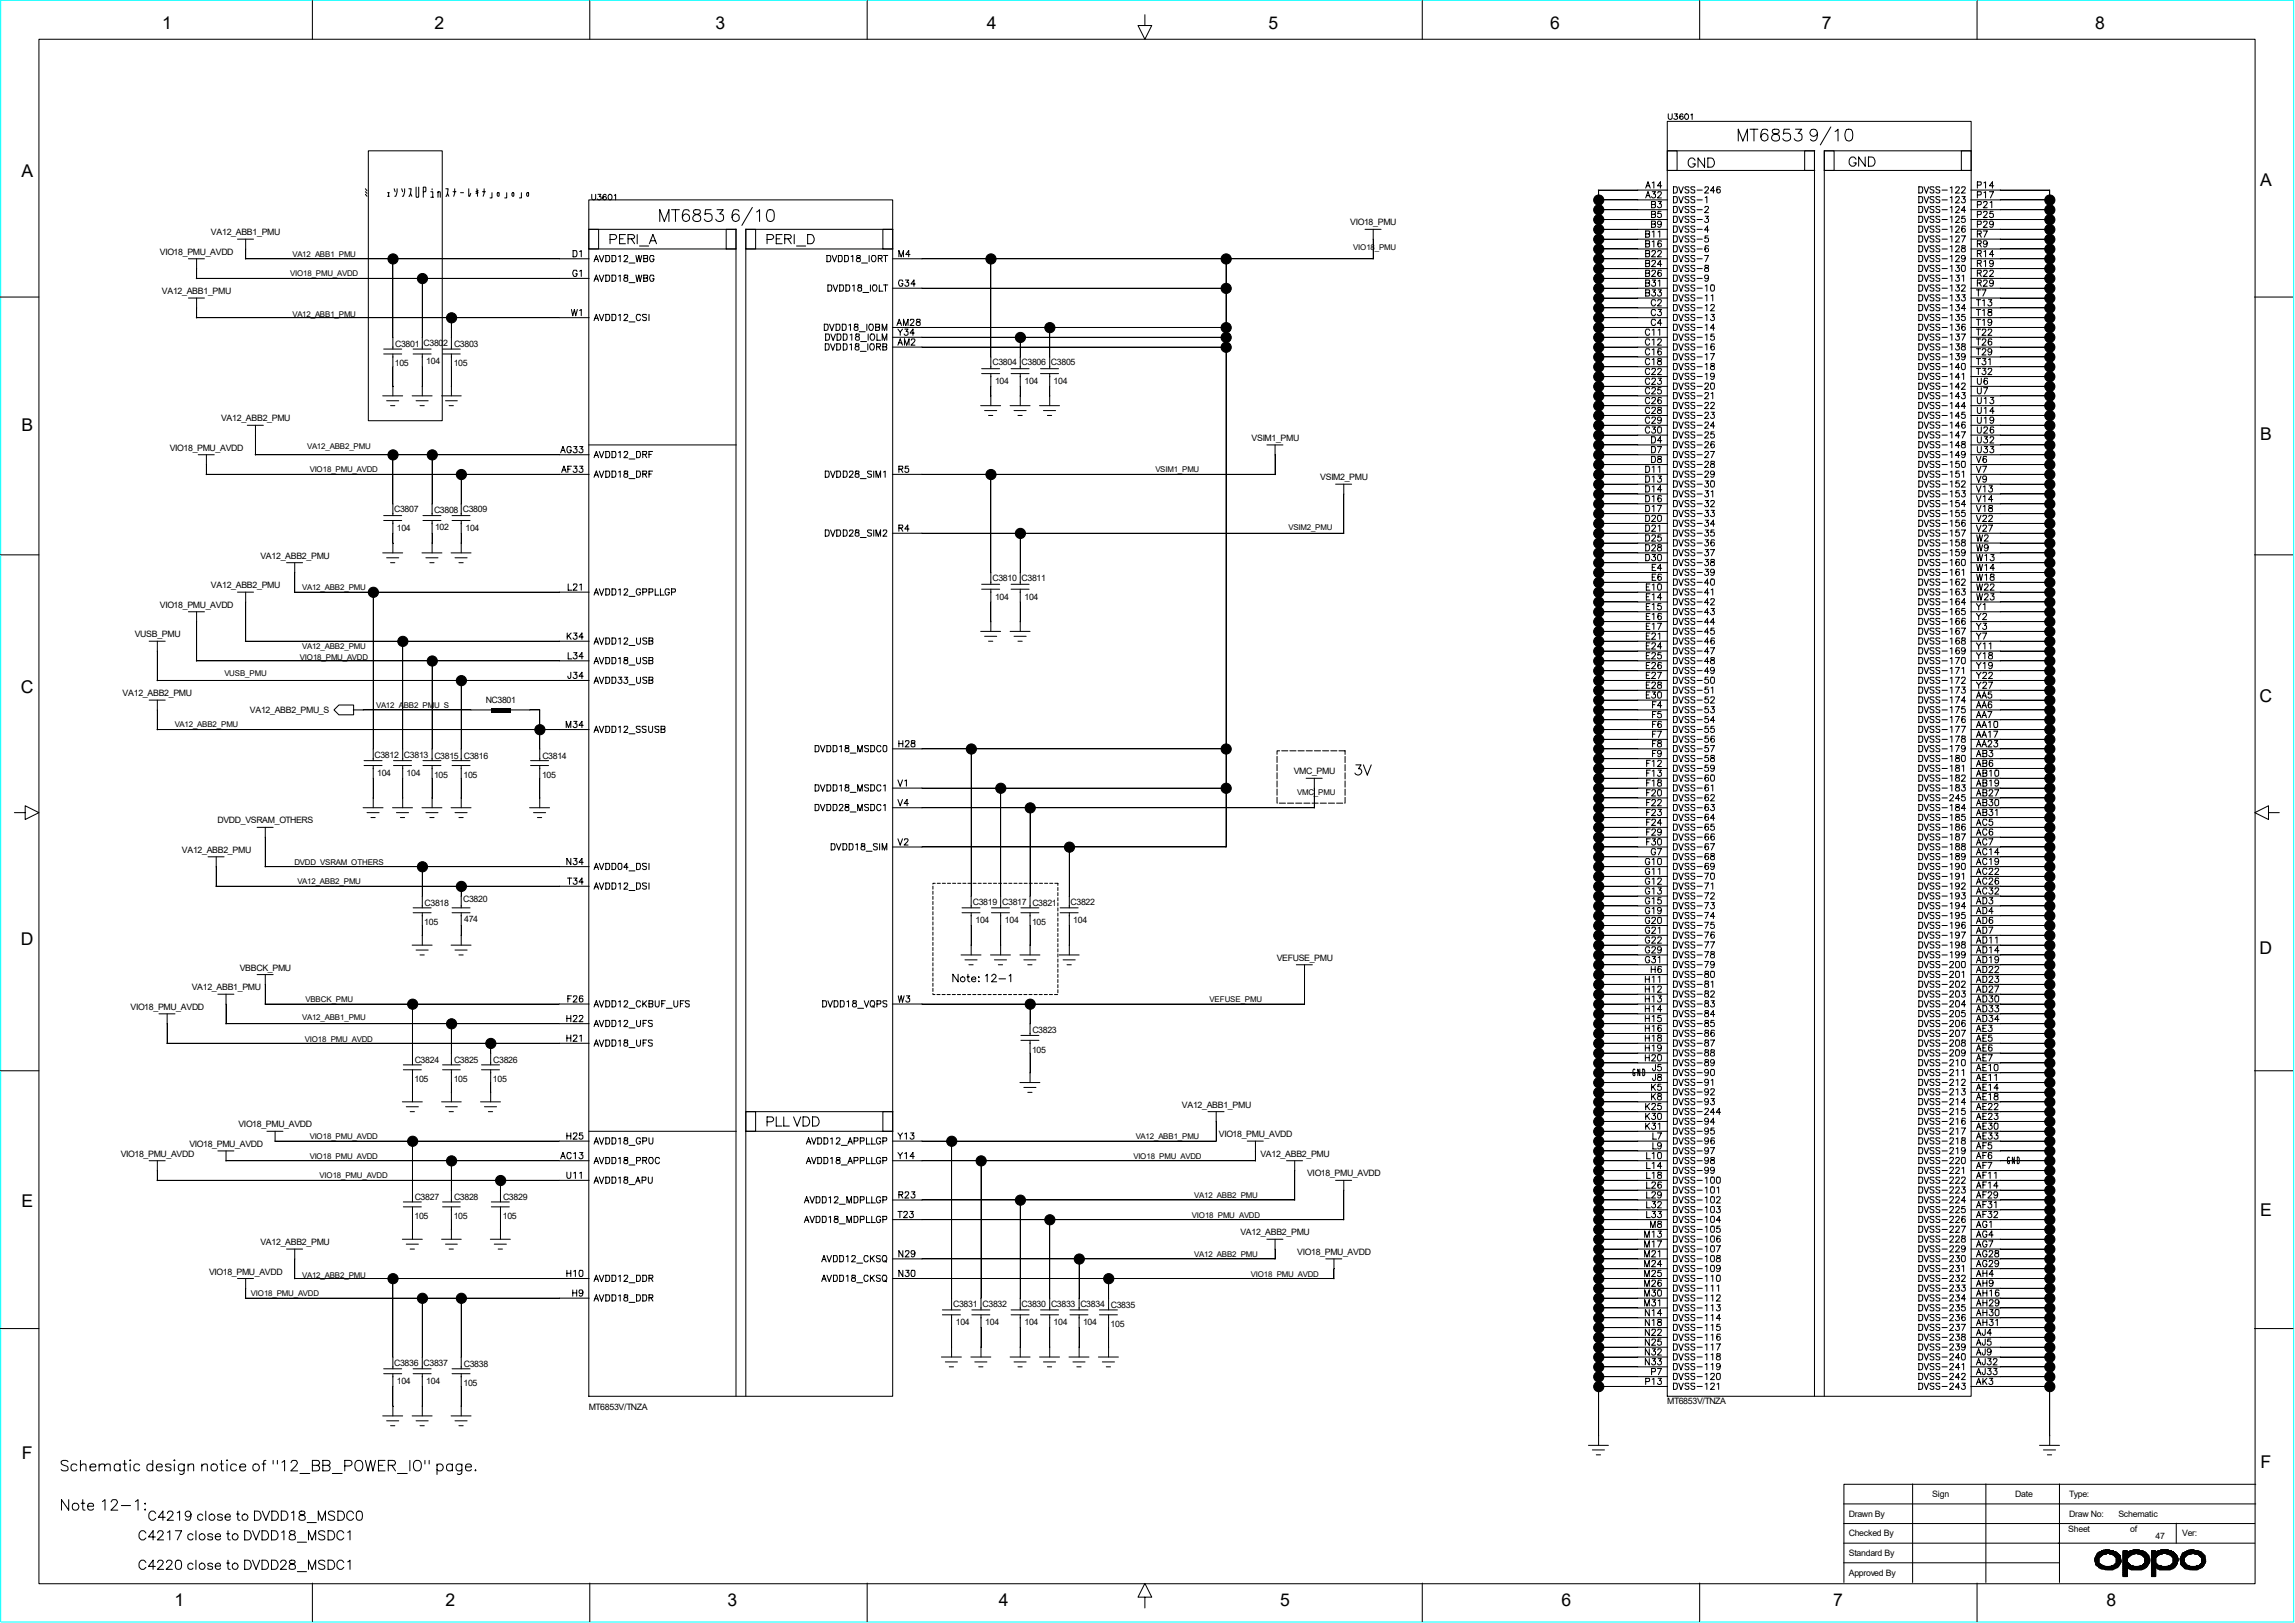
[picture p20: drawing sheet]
<svg xmlns="http://www.w3.org/2000/svg" width="297mm" height="210mm" viewBox="0 0 297 210" stroke-linecap="round" stroke-linejoin="round" font-family="sans-serif">
<defs><g id="words">
<g font-size="2.3">
<text x="21" y="3.8">1</text>
<text x="56.2" y="3.8">2</text>
<text x="92.6" y="3.8">3</text>
<text x="127.7" y="3.8">4</text>
<text x="164.2" y="3.8">5</text>
<text x="200.6" y="3.8">6</text>
<text x="235.8" y="3.8">7</text>
<text x="271.1" y="3.8">8</text>
<text x="2.8" y="22.9">A</text>
<text x="292.5" y="24.1">A</text>
<text x="2.8" y="55.8">B</text>
<text x="292.5" y="56.9">B</text>
<text x="2.7" y="89.7">C</text>
<text x="292.4" y="90.8">C</text>
<text x="2.7" y="122.3">D</text>
<text x="292.4" y="123.4">D</text>
<text x="2.8" y="156.2">E</text>
<text x="292.5" y="157.3">E</text>
<text x="2.8" y="188.8">F</text>
<text x="292.5" y="189.9">F</text>
<text x="22.6" y="207.8">1</text>
<text x="57.7" y="207.8">2</text>
<text x="94.2" y="207.8">3</text>
<text x="129.2" y="207.8">4</text>
<text x="165.7" y="207.8">5</text>
<text x="202.1" y="207.8">6</text>
<text x="237.2" y="207.8">7</text>
<text x="272.6" y="207.8">8</text>
</g>
<g font-size="1.1">
<text x="174.8" y="29.2">VIO18_PMU</text>
<text x="20.7" y="33">VIO18_PMU_AVDD</text>
<text x="27.3" y="30.4">VA12_ABB1_PMU</text>
<text x="21" y="38.1">VA12_ABB1_PMU</text>
<text x="51.1" y="47.4">105</text>
<text x="51.1" y="44.9">C3801 C3802 C3803</text>
<text x="55.2" y="47.2">104</text>
<text x="58.7" y="47.4">105</text>
<text x="128.4" y="47.3">C3804 C3806 C3805</text>
<text x="128.8" y="49.7">104</text>
<text x="132.6" y="49.7">104</text>
<text x="136.4" y="49.7">104</text>
<text x="22" y="58.3">VIO18_PMU_AVDD</text>
<text x="28.6" y="54.5">VA12_ABB2_PMU</text>
<text x="162" y="57.1">VSIM1_PMU</text>
<text x="170.9" y="62.1">VSIM2_PMU</text>
<text x="51" y="66.3">C3807</text>
<text x="51.4" y="68.7">104</text>
<text x="56.2" y="66.4">C3808 C3809</text>
<text x="56.3" y="68.6">102</text>
<text x="60.2" y="68.7">104</text>
<text x="27.3" y="76.1">VA12_ABB2_PMU</text>
<text x="33.7" y="72.3">VA12_ABB2_PMU</text>
<text x="128.4" y="75.2">C3810 C3811</text>
<text x="128.8" y="77.6">104</text>
<text x="132.6" y="77.6">104</text>
<text x="17.4" y="82.5">VUSB_PMU</text>
<text x="20.7" y="78.7">VIO18_PMU_AVDD</text>
<text x="15.9" y="90.1">VA12_ABB2_PMU</text>
<text x="32.3" y="92.2">VA12_ABB2_PMU_S</text>
<text x="62.9" y="90.9">NC3801</text>
<text x="48.5" y="98">C3812 C3813 C3815 C3816</text>
<text x="48.8" y="100.5">104</text>
<text x="52.6" y="100.5">104</text>
<text x="56.2" y="100.7">105</text>
<text x="60" y="100.7">105</text>
<text x="70.1" y="100.7">105</text>
<text x="70.2" y="98.2">C3814</text>
<text x="167.4" y="100.2">VMC_PMU</text>
<text x="28.2" y="106.6">DVDD_VSRAM_OTHERS</text>
<text x="23.5" y="110.4">VA12_ABB2_PMU</text>
<text x="54.9" y="119.7">105</text>
<text x="54.9" y="117.2">C3818</text>
<text x="59.9" y="116.7">C3820</text>
<text x="60.1" y="119.3">474</text>
<text x="125.9" y="117.1">C3819 C3817 C3821</text>
<text x="126.2" y="119.5">104</text>
<text x="130" y="119.5">104</text>
<text x="133.6" y="119.7">105</text>
<text x="138.6" y="117.1">C3822</text>
<text x="138.9" y="119.5">104</text>
<text x="31" y="125.6">VBBCK_PMU</text>
<text x="165.2" y="124.3">VEFUSE_PMU</text>
<text x="16.9" y="130.7">VIO18_PMU_AVDD</text>
<text x="24.8" y="128.1">VA12_ABB1_PMU</text>
<text x="53.7" y="137.5">C3824</text>
<text x="58.8" y="137.5">C3825</text>
<text x="63.8" y="137.5">C3826</text>
<text x="133.6" y="136.2">105</text>
<text x="133.6" y="133.7">C3823</text>
<text x="53.6" y="140">105</text>
<text x="58.7" y="140">105</text>
<text x="63.8" y="140">105</text>
<text x="153" y="143.3">VA12_ABB1_PMU</text>
<text x="15.6" y="149.7">VIO18_PMU_AVDD</text>
<text x="24.5" y="148.4">VIO18_PMU_AVDD</text>
<text x="30.9" y="145.9">VIO18_PMU_AVDD</text>
<text x="157.7" y="147.2">VIO18_PMU_AVDD</text>
<text x="163.1" y="149.7">VA12_ABB2_PMU</text>
<text x="53.7" y="155.3">C3827</text>
<text x="58.8" y="155.3">C3828</text>
<text x="65.1" y="155.3">C3829</text>
<text x="169.2" y="152.2">VIO18_PMU_AVDD</text>
<text x="33.7" y="161.1">VA12_ABB2_PMU</text>
<text x="53.6" y="157.8">105</text>
<text x="58.7" y="157.8">105</text>
<text x="65.1" y="157.8">105</text>
<text x="160.5" y="159.9">VA12_ABB2_PMU</text>
<text x="27.1" y="164.9">VIO18_PMU_AVDD</text>
<text x="167.9" y="162.4">VIO18_PMU_AVDD</text>
<text x="123.4" y="169.1">C3831 C3832</text>
<text x="123.7" y="171.5">104</text>
<text x="127.5" y="171.5">104</text>
<text x="132.2" y="169.1">C3830 C3833 C3834 C3835</text>
<text x="132.6" y="171.5">104</text>
<text x="136.4" y="171.5">104</text>
<text x="140.2" y="171.5">104</text>
<text x="143.7" y="171.7">105</text>
<text x="51" y="176.7">C3836 C3837</text>
<text x="51.4" y="179.1">104</text>
<text x="55.2" y="179.1">104</text>
<text x="60" y="179.4">105</text>
<text x="60" y="176.8">C3838</text>
<text x="76.2" y="182.4">MT6853V/TNZA</text>
<text x="215.8" y="181.7">MT6853V/TNZA</text>
<text x="239.3" y="196.3">Drawn By</text>
<text x="250.1" y="193.7">Sign</text>
<text x="260.8" y="193.7">Date</text>
<text x="267.8" y="193.7">Type:</text>
<text x="267.8" y="196.3">Draw No:</text>
<text x="274.2" y="196.3">Schematic</text>
<text x="239.3" y="198.8">Checked By</text>
<text x="239.3" y="201.3">Standard By</text>
<text x="239.3" y="203.9">Approved By</text>
<text x="267.7" y="198.3">Sheet</text>
<text x="275.7" y="198.3">of</text>
<text x="279" y="199.1">47</text>
<text x="282.4" y="198.8">Ver:</text>
</g>
<g font-size="1">
<text x="37.5" y="35.8">VIO18_PMU_AVDD</text>
<text x="37.8" y="33.2">VA12_ABB1_PMU</text>
<text x="175.1" y="32.4">VIO18_PMU</text>
<text x="37.8" y="41">VA12_ABB1_PMU</text>
<text x="39.8" y="58.1">VA12_ABB2_PMU</text>
<text x="40.1" y="61.1">VIO18_PMU_AVDD</text>
<text x="149.5" y="61.1">VSIM1_PMU</text>
<text x="166.8" y="68.6">VSIM2_PMU</text>
<text x="39.1" y="76.4">VA12_ABB2_PMU</text>
<text x="39.1" y="84">VA12_ABB2_PMU</text>
<text x="29" y="87.4">VUSB_PMU</text>
<text x="38.8" y="85.4">VIO18_PMU_AVDD</text>
<text x="22.6" y="94">VA12_ABB2_PMU</text>
<text x="48.7" y="91.6">VA12_ABB2_PMU_S</text>
<text x="167.9" y="102.9">VMC_PMU</text>
<text x="38.1" y="111.9">DVDD_VSRAM_OTHERS</text>
<text x="38.5" y="114.4">VA12_ABB2_PMU</text>
<text x="39.1" y="132">VA12_ABB1_PMU</text>
<text x="39.5" y="129.7">VBBCK_PMU</text>
<text x="156.5" y="129.7">VEFUSE_PMU</text>
<text x="39.5" y="134.9">VIO18_PMU_AVDD</text>
<text x="40.1" y="147.4">VIO18_PMU_AVDD</text>
<text x="40.1" y="149.9">VIO18_PMU_AVDD</text>
<text x="146.7" y="149.9">VIO18_PMU_AVDD</text>
<text x="147" y="147.4">VA12_ABB1_PMU</text>
<text x="41.4" y="152.5">VIO18_PMU_AVDD</text>
<text x="154.6" y="155">VA12_ABB2_PMU</text>
<text x="154.3" y="157.6">VIO18_PMU_AVDD</text>
<text x="32.5" y="167.7">VIO18_PMU_AVDD</text>
<text x="39.1" y="165.3">VA12_ABB2_PMU</text>
<text x="154.6" y="162.6">VA12_ABB2_PMU</text>
<text x="161.9" y="165.2">VIO18_PMU_AVDD</text>
</g>
</g></defs>
<path d="M.1 0h296.7v209.9h-296.7z" fill="none" stroke="#0ff" stroke-width=".13"/>
<g fill="none" stroke="#000" stroke-width=".13">
<path d="M5 5.1h286.8v199.8h-286.8zM40.4 .1v5M47.7 19.5h9.5v34.9h-9.5zM76.3 .1v5M112.2 .1v5M148.2 1.9v1.4h.9l-.9 1.8-.9-1.8h.9M184.1 .1v5M215.8 19.5h1.2v2.6h-1.2zM215.8 15.7h39.3v165h-39.3zM215.8 19.5h19.1M215.9 14.7v.5l.2 .3 .3-.1v-.7M216.7 14.7h.4l-.2 .3h.1a.24 .24 0 0 1 .1 .4 .24 .24 0 0 1-.4 0l-.1-.1"/>
<path d="M217.8 14.9l-.1-.2a.37 .37 0 0 0-.3 .4 .37 .37 0 0 0 .2 .4 .22 .22 0 0 0 .2-.4 .22 .22 0 0 0-.4 0v.1M218.1 14.8a.32 .32 0 0 1 .4 .3 .32 .32 0 0 1-.4 .3l-.1-.2zM218.8 14.9l.2-.2v.8M220 .1v5M225 18.2v-1.5l.6 1.5 .5-1.5v1.5M226.5 16.7h1M227 16.7v1.5M228.8 16.9a.52 .52 0 0 0-.7-.1 1.24 1.24 0 0 0 0 1.4 .47 .47 0 0 0 .7-.2 .47 .47 0 0 0-.3-.7 .47 .47 0 0 0-.6 .4M229.4 16.8v.3l.2 .2a.66 .66 0 0 1 .7 .6 .53 .53 0 0 1-.6 .4 .53 .53 0 0 1-.4-.6 .73 .73 0 0 1 .7-.4l.2-.1 .1-.3a.64 .64 0 0 0-.9-.1zM231.6 16.7h-.7l-.1 .7a.54 .54 0 0 1 .8 0 .54 .54 0 0 1-.1 .8 .54 .54 0 0 1-.8-.3M232.4 16.7h.8l-.5 .6a.5 .5 0 0 1 .5 .5 .5 .5 0 0 1-.6 .4l-.4-.3M233.6 19.5h1.2v2.6h-1.2z"/>
<path d="M234.8 19.5v161.2M235.2 17.2a.48 .48 0 0 1-.6 .5 .48 .48 0 0 1-.3-.7 .48 .48 0 0 1 .7-.2 .95 .95 0 0 1-.3 1.4h-.3l-.1-.2M236.1 19.5h1.3v2.6h-1.3zM236.1 19.5v161.2M236.1 19.5h19M236.9 16.4l-1.3 2.4M237.5 17l.4-.3v1.5M239 16.8a.58 .58 0 0 1 .7 .2 1.42 1.42 0 0 1-.1 1.2 .48 .48 0 0 1-.8-.3 1.28 1.28 0 0 1 .2-1.1zM253.8 19.5h1.3v2.6h-1.3zM255.9 .1v5M0 38.4h5M24.4 33.5h2.1"/>
<path d="M24.4 38.6h2.1M25.4 36h50.8M25.4 33.5v2.6M25.4 38.6v2.5M30.7 30.9h2.1M31.7 33.5h44.5M31.8 30.9v2.6M47.3 24.8l.2 .2M47.3 24.4l.2 .3M47.3 25.1l.2 .3M50.2 25.4h.2M50.2 24.9h.2"/>
<path d="M50.3 24.9v.5M50.8 33.5v11.7M51 24.4l.1 .4M51.4 24.4l-.1 .7-.1 .3h-.1M52 24.4l.1 .4M52.4 24.4l-.1 .7-.1 .3h-.1M52.9 24.4h.3l-.1 .6-.1 .4h-.1M53.1 25l.2 .4M53.8 24.2l.1 1.3h.2l.1-.1v-1.2M54.7 36v9.2M54.8 24.8h.3v-.6h-.3v1.3M55.8 24.8h.2v.7"/>
<path d="M55.8 25.5h.3M55.9 24.4v.2M56.7 24.9v-.1h.2l.1 .7M56.7 24.8v.7M57.7 24.4h.3l-.1 .6-.1 .4h-.1M57.9 25l.2 .4M58.6 24.8h.4M58.8 24.4v.6l-.1 .4M59.6 24.9h.4M60.7 24.4v1h.1l.1-.4M61.7 24.4l.1 1M61.9 24.7l-.3 .1"/>
<path d="M61.9 24.9l-.3 .1M62.4 24.8h.4M62.7 24.4v.6l-.2 .4M63.7 24.9v.7h-.3M64.3 25l.3-.1v.5h-.2l-.1-.1zM65.6 24.9v.7h-.3M66.3 25l.2-.1v.5h-.2v-.1zM67.5 24.9v.7h-.3M68.2 25l.2-.1v.5h-.2v-.1zM74.2 32.4h.3a.47 .47 0 0 1 .1 .6 .47 .47 0 0 1-.4 .2zM74.7 35.1a.31 .31 0 0 0-.5-.1 .31 .31 0 0 0-.1 .4 .28 .28 0 0 0 .3 .4 .28 .28 0 0 0 .3-.4h-.2M75 35.1l.2-.1v.8"/>
<path d="M75 32.6l.2-.2v.8M76.2 29.7h1.3v2.5h-1.3zM76.2 25.9h39.3v154.8h-39.3zM76.2 29.7h19.1M76.2 32.2h19.1M76.6 25.1v.6l.2 .2 .2-.1 .1-.7M76.9 33.9l.3-.8 .3 .8M76.9 36.4l.3-.8 .3 .8M77 33.6h.4M77 36.1h.4M77.4 25.1h.4l-.2 .3h.1a.24 .24 0 0 1 .1 .4 .24 .24 0 0 1-.4 0l-.1-.1M77.6 33.1l.3 .8 .2-.8"/>
<path d="M77.6 35.6l.3 .8 .2-.8M78.4 33.1h.4a.47 .47 0 0 1 .1 .5 .47 .47 0 0 1-.5 .3zM78.4 35.6h.4a.47 .47 0 0 1 .1 .5 .47 .47 0 0 1-.5 .3zM78.4 25.3l-.1-.2a.37 .37 0 0 0-.3 .4 .37 .37 0 0 0 .3 .4 .22 .22 0 0 0 .1-.4 .22 .22 0 0 0-.3 0l-.1 .2M78.7 25.3l.1-.1a.32 .32 0 0 1 .4 .3 .32 .32 0 0 1-.4 .3l-.1-.2zM79 31h.5a.38 .38 0 0 0 .3-.4l-.1-.2h-.7v1.1M79.2 33.1h.4a.47 .47 0 0 1 .1 .5 .47 .47 0 0 1-.5 .3zM79.2 35.6h.4a.47 .47 0 0 1 .1 .5 .47 .47 0 0 1-.5 .3zM79.5 25.3l.2-.2v.8M80.1 33.2l.2-.1v.8M80.1 35.7l.2-.1v.8M80.2 30.9h.4"/>
<path d="M80.8 33.2v-.1h.4v.3l-.5 .5h.5M80.8 35.6v.2l.1 .1 .3 .1v.4h-.3l-.2-.2 .1-.2 .4-.2v-.2zM80.9 30.4h-.7v1.1h.7M81.3 30.9h.5a.29 .29 0 0 0 .3-.3l-.1-.2h-.7v1.1M81.4 34h.8M81.4 36.6h.8M81.7 30.9l.4 .6M82.3 33.1l.2 .8 .2-.8 .1 .8 .3-.8M82.3 35.6l.2 .8 .2-.8 .1 .8 .3-.8M82.5 30.4v1.1M82.8 31.8h1.1M83.3 33.4l.5 .1v.3l-.1 .1h-.4v-.8h.5v.3h-.1"/>
<path d="M83.3 36h.5v.4h-.1h-.4v-.8h.5v.3l-.1 .1M84 31.5l.5-1.1 .5 1.1M84.2 31.2h.6M84.6 33.2a.31 .31 0 0 0-.4-.1 .31 .31 0 0 0-.1 .4 .28 .28 0 0 0 .2 .4 .28 .28 0 0 0 .3-.4h-.1M84.6 35.8a.31 .31 0 0 0-.4-.2 .31 .31 0 0 0-.1 .5 .28 .28 0 0 0 .2 .3 .28 .28 0 0 0 .3-.3h-.1M85.4 28.7v-1.6l.6 1.6 .6-1.6v1.6M86.9 27.1h1M87.4 27.1v1.6M89.2 27.3a.52 .52 0 0 0-.7-.1 1.24 1.24 0 0 0 0 1.4 .47 .47 0 0 0 .7-.2 .47 .47 0 0 0-.3-.7 .47 .47 0 0 0-.6 .5M89.8 27.2l-.1 .3 .3 .2a.66 .66 0 0 1 .7 .7 .53 .53 0 0 1-.6 .3 .53 .53 0 0 1-.4-.5 .73 .73 0 0 1 .7-.5l.2-.1v-.3a.64 .64 0 0 0-.8-.1zM92 27.1h-.7l-.1 .7a.54 .54 0 0 1 .8 0 .54 .54 0 0 1-.1 .8 .54 .54 0 0 1-.8-.2M92.8 27.1h.8l-.5 .6a.5 .5 0 0 1 .6 .5 .5 .5 0 0 1-.7 .5l-.4-.3"/>
<path d="M94 29.7h1.2v2.5h-1.2zM95.2 29.6v151.1M95.6 27.3a.52 .52 0 0 0-.6-.1 1.24 1.24 0 0 0 0 1.4 .47 .47 0 0 0 .6-.2 .47 .47 0 0 0-.3-.7 .47 .47 0 0 0-.6 .5M96.5 29.7h1.3v2.5h-1.3zM96.5 29.7h19.1M96.5 32.2h19.1M96.5 29.6v151.1M97.4 26.8l-1.4 2.4M97.9 27.4l.4-.3v1.6M99.3 31h.5a.38 .38 0 0 0 .3-.4l-.1-.2h-.7v1.1M99.4 27.2a.58 .58 0 0 1 .8 .2 1.42 1.42 0 0 1-.2 1.2 .48 .48 0 0 1-.7-.2 1.28 1.28 0 0 1 .1-1.2zM100.5 30.9h.4"/>
<path d="M101.2 30.4h-.7v1.1h.7M101.6 30.9h.5a.29 .29 0 0 0 .3-.3l-.1-.2h-.7v1.1M102 30.9l.4 .6M102.8 30.4v1.1M103.1 31.8h1.2M104.5 30.4h.4a.62 .62 0 0 1 .5 .5 .62 .62 0 0 1-.5 .6h-.4zM107 33.1h.4a.47 .47 0 0 1 .1 .5 .47 .47 0 0 1-.5 .3zM107.1 36.9h.4a.47 .47 0 0 1 .1 .5 .47 .47 0 0 1-.5 .3zM107.7 33.1l.3 .8 .3-.8M107.8 36.9l.3 .8 .3-.8M108.5 33.1h.4a.47 .47 0 0 1 .1 .5 .47 .47 0 0 1-.5 .3zM108.7 36.9h.4a.47 .47 0 0 1 .1 .5 .47 .47 0 0 1-.5 .3z"/>
<path d="M109.3 33.1h.4a.47 .47 0 0 1 .1 .5 .47 .47 0 0 1-.5 .3zM109.5 36.9h.4a.47 .47 0 0 1 .1 .5 .47 .47 0 0 1-.5 .3zM110.2 33.2l.2-.1v.8M110.3 37l.2-.1v.8M110.9 33.1v.1l.1 .2 .3 .1v.3l-.3 .1-.2-.2 .1-.3 .4-.2v-.1zM111.1 36.9l-.1 .1 .1 .2 .4 .1v.3l-.3 .1-.2-.2 .1-.2 .4-.3v-.1zM111.5 34h.8M111.7 37.8h.7M112.5 33.1v.8M112.6 36.9v.8M112.9 33.1a.4 .4 0 0 1 .5 .1 .4 .4 0 0 1-.1 .5l-.1 .1a.4 .4 0 0 1-.4-.2 .4 .4 0 0 1 .1-.5zM113 36.9a.4 .4 0 0 1 .5 .2 .4 .4 0 0 1-.1 .4v.1a.4 .4 0 0 1-.5-.2 .4 .4 0 0 1 .1-.4z"/>
<path d="M113.7 33.4h.4v-.3h-.4v.8M113.8 36.9v.8h.5M113.9 33.4l.3 .5M114.3 29.7h1.2v2.5h-1.2zM114.3 36.9h.6M114.3 33.1h.6M114.6 33.1v.8M114.6 36.9v.8M115.5 33.5h62.2M115.5 37.3h43.2M116.3 33.2v-.8l.3 .8 .3-.8v.8M116.8 36.4a.31 .31 0 0 0-.4-.1 .31 .31 0 0 0-.1 .4 .28 .28 0 0 0 .3 .3 .28 .28 0 0 0 .2-.3h-.1"/>
<path d="M117.2 36.2h.4l-.3 .3a.27 .27 0 0 1 .3 .3 .27 .27 0 0 1-.2 .3 .27 .27 0 0 1-.3-.2M117.8 32.9h-.6l.4-.5v.8M118.4 36.7h-.5l.4-.5v.8M128.2 33.5v14.2M158.7 33.5v76.1M176.7 29.7h2M177.7 29.7v3.8M206.8 30.9h9M206.8 33.5h9M206.8 38.6h9M206.8 29.7h9M206.8 36h9"/>
<path d="M206.8 37.3h9M206.8 39.8h9M206.8 34.8h9M206.8 32.2h9M206.8 28.4h9M206.8 27.1h9M206.8 25.9h9M206.8 24.6h9M206.9 24.6v162.4M213 24.3l.3-.8 .3 .8M213 25.6l.3-.8 .3 .8M213 37.9h.4v.4h-.1h-.3v-.8h.4v.3l-.1 .1"/>
<path d="M213 36.6l.4 .1v.3h-.1h-.3v-.8h.4v.4h-.1M213 35.3l.4 .1v.3l-.1 .1h-.3v-.8h.4v.3h-.1M213 34.1h.4v.4h-.1h-.3v-.8h.4v.3l-.1 .1M213 32.8l.4 .1v.3h-.1h-.3v-.8h.4v.4h-.1M213 31.5l.4 .1v.3l-.1 .1h-.3v-.8h.4v.3h-.1M213 30.3h.4v.3l-.1 .1h-.3v-.8h.4v.3l-.1 .1M213.1 24h.4M213.1 25.3h.4M213.7 29h.5v.4h-.1h-.4v-.8h.5v.4h-.1M213.7 27.7l.5 .1v.3l-.1 .1h-.4v-.9h.5v.4h-.1M213.7 26.5h.5v.3l-.1 .1h-.4v-.8h.5v.3l-.1 .1M213.8 35.1v-.1h.4v.3l-.5 .5h.5"/>
<path d="M213.8 33.9v-.2h.4v.3l-.5 .5h.5M213.8 32.6v-.2l.4 .1v.2l-.5 .5h.5M213.8 23.7l.2-.2v.8M213.8 31.3l.2-.1v.8M213.8 30l.2-.1v.8M213.8 37.5h.4l-.2 .3a.27 .27 0 0 1 .3 .2 .27 .27 0 0 1-.2 .3 .27 .27 0 0 1-.4-.2M213.8 36.2h.4l-.2 .3a.27 .27 0 0 1 .3 .3 .27 .27 0 0 1-.2 .3 .27 .27 0 0 1-.4-.2M213.8 24.8h.4l-.2 .3a.27 .27 0 0 1 .3 .2 .27 .27 0 0 1-.2 .3 .27 .27 0 0 1-.4-.2M214.2 38.9a.31 .31 0 0 0-.4-.1 .31 .31 0 0 0-.1 .4 .28 .28 0 0 0 .2 .4 .28 .28 0 0 0 .3-.2M214.5 38.9l.1-.1h.4v.3l-.5 .5h.5M214.5 32.6l.1-.2 .4 .1v.2l-.5 .5h.5M214.5 25l.1-.2h.4v.3l-.5 .5h.5"/>
<path d="M214.6 37.5h.4l-.2 .3a.27 .27 0 0 1 .2 .2 .27 .27 0 0 1-.2 .3 .27 .27 0 0 1-.3-.2M214.6 26.1h.4l-.2 .3a.27 .27 0 0 1 .2 .2 .27 .27 0 0 1-.2 .3 .27 .27 0 0 1-.3-.2M214.6 36.4l.2-.2v.8M214.6 30l.2-.1v.8M215 27.3h-.4l-.1 .4a.27 .27 0 0 1 .4 0 .27 .27 0 0 1 0 .4 .27 .27 0 0 1-.4-.1M215 35.1v-.1h-.4l-.1 .3a.34 .34 0 0 0 .3 .5 .25 .25 0 0 0 .2-.3 .25 .25 0 0 0-.2-.2 .25 .25 0 0 0-.3 .2M215 31.2h-.4l-.1 .3a.34 .34 0 0 0 .3 .5 .25 .25 0 0 0 .2-.3 .25 .25 0 0 0-.2-.2 .25 .25 0 0 0-.3 .2M215 28.9a.27 .27 0 0 1-.4 .2 .27 .27 0 0 1 0-.5h.2a.42 .42 0 0 1 .2 .5 .42 .42 0 0 1-.3 .3l-.2-.1M215.1 24h-.6l.4-.5v.8M215.1 34.2h-.6l.4-.5v.8M215.8 22.1h19.1M216.6 25.4h.4a.47 .47 0 0 1 .1 .6 .47 .47 0 0 1-.5 .2z"/>
<path d="M216.6 26.7h.4a.47 .47 0 0 1 .1 .6 .47 .47 0 0 1-.5 .2zM216.6 28h.4a.47 .47 0 0 1 .1 .5 .47 .47 0 0 1-.5 .3zM216.6 29.3h.4a.47 .47 0 0 1 .1 .5 .47 .47 0 0 1-.5 .3zM216.6 30.5h.4a.47 .47 0 0 1 .1 .6 .47 .47 0 0 1-.5 .2zM216.6 31.8h.4a.47 .47 0 0 1 .1 .5 .47 .47 0 0 1-.5 .3zM216.6 33.1h.4a.47 .47 0 0 1 .1 .5 .47 .47 0 0 1-.5 .3zM216.6 34.3h.4a.47 .47 0 0 1 .1 .6 .47 .47 0 0 1-.5 .2zM216.6 35.6h.4a.47 .47 0 0 1 .1 .5 .47 .47 0 0 1-.5 .3zM216.6 36.9h.4a.47 .47 0 0 1 .1 .5 .47 .47 0 0 1-.5 .3zM216.6 38.1h.4a.47 .47 0 0 1 .1 .6 .47 .47 0 0 1-.5 .2zM216.6 39.4h.4a.47 .47 0 0 1 .1 .6 .47 .47 0 0 1-.5 .2zM216.6 24.2h.4a.47 .47 0 0 1 .1 .5 .47 .47 0 0 1-.5 .3z"/>
<path d="M217.3 25.4l.3 .8 .2-.8M217.3 26.7l.3 .8 .2-.8M217.3 28l.3 .8 .2-.8M217.3 29.3l.3 .8 .2-.8M217.3 30.5l.3 .8 .2-.8M217.3 31.8l.3 .8 .2-.8M217.3 33.1l.3 .8 .2-.8M217.3 34.3l.3 .8 .2-.8M217.3 35.6l.3 .8 .2-.8M217.3 36.9l.3 .8 .2-.8M217.3 38.1l.3 .8 .2-.8M217.3 39.4l.3 .8 .2-.8"/>
<path d="M217.3 24.2l.3 .8 .2-.8M218.6 25.5l-.1-.1h-.4v.1l.1 .3 .4 .1-.1 .3a.33 .33 0 0 1-.4-.1M218.6 26.8l-.1-.1h-.4v.1l.1 .3 .4 .1-.1 .3a.33 .33 0 0 1-.4-.1M218.6 28.1l-.1-.1h-.4v.1l.1 .2 .4 .1-.1 .3a.33 .33 0 0 1-.4 0M218.6 29.3h-.1h-.4l.1 .3 .4 .1-.1 .3a.33 .33 0 0 1-.4-.1M218.6 30.6l-.1-.1h-.4v.1l.1 .3 .4 .1-.1 .3a.33 .33 0 0 1-.4-.1M218.6 31.9l-.1-.1h-.4v.1l.1 .2 .4 .2-.1 .3a.33 .33 0 0 1-.4-.1M218.6 33.1h-.1h-.4l.1 .3 .4 .1-.1 .3a.33 .33 0 0 1-.4-.1M218.6 34.4l-.1-.1h-.4v.1l.1 .3 .4 .1-.1 .3a.33 .33 0 0 1-.4-.1M218.6 35.7l-.1-.1h-.4v.1l.1 .2 .4 .2-.1 .3a.33 .33 0 0 1-.4-.1M218.6 37l-.1-.1h-.4v.1l.1 .2 .4 .1-.1 .3a.33 .33 0 0 1-.4-.1M218.6 38.2l-.1-.1h-.4v.1l.1 .3 .4 .1-.1 .3a.33 .33 0 0 1-.4-.1"/>
<path d="M218.6 39.5l-.1-.1h-.4v.1l.1 .3 .4 .1-.1 .3a.33 .33 0 0 1-.4-.1M218.6 24.3l-.1-.1h-.4v.1l.1 .2 .4 .1-.1 .3a.33 .33 0 0 1-.4-.1M219.3 25.5v-.1h-.4l-.1 .1 .1 .3 .4 .1v.3a.33 .33 0 0 1-.5-.1M219.3 26.8v-.1h-.4l-.1 .1 .1 .3 .4 .1v.3a.33 .33 0 0 1-.5-.1M219.3 28.1v-.1h-.4l-.1 .1 .1 .2 .4 .1v.3a.33 .33 0 0 1-.5 0M219.3 29.3h-.4h-.1l.1 .3 .4 .1v.3a.33 .33 0 0 1-.5-.1M219.3 30.6v-.1h-.4l-.1 .1 .1 .3 .4 .1v.3a.33 .33 0 0 1-.5-.1M219.3 31.9v-.1h-.4l-.1 .1 .1 .2 .4 .2v.3a.33 .33 0 0 1-.5-.1M219.3 33.1h-.4h-.1l.1 .3 .4 .1v.3a.33 .33 0 0 1-.5-.1M219.3 34.4v-.1h-.4l-.1 .1 .1 .3 .4 .1v.3a.33 .33 0 0 1-.5-.1M219.3 35.7v-.1h-.4l-.1 .1 .1 .2 .4 .2v.3a.33 .33 0 0 1-.5-.1M219.3 37v-.1h-.4l-.1 .1 .1 .2 .4 .1v.3a.33 .33 0 0 1-.5-.1"/>
<path d="M219.3 38.2v-.1h-.4l-.1 .1 .1 .3 .4 .1v.3a.33 .33 0 0 1-.5-.1M219.3 39.5v-.1h-.4l-.1 .1 .1 .3 .4 .1v.3a.33 .33 0 0 1-.5-.1M219.3 24.3v-.1h-.4l-.1 .1 .1 .2 .4 .1v.3a.33 .33 0 0 1-.5-.1M219.4 20.7a.46 .46 0 0 0-.5-.3 .46 .46 0 0 0-.4 .5 .53 .53 0 0 0 .1 .6 .53 .53 0 0 0 .6 .1l.2-.2v-.2h-.3M219.6 30.9h.7M219.6 33.5h.7M219.6 38.6h.7M219.6 29.7h.7M219.6 36h.7M219.6 37.3h.7M219.6 39.8h.7M219.6 34.8h.7"/>
<path d="M219.6 32.2h.7M219.6 28.4h.7M219.6 27.1h.7M219.6 25.9h.7M219.6 24.6h.7M220.6 33.1h.5l-.4 .8M220.6 20.4v1.2l-.8-1.2v1.2M220.6 26.9l.1-.2 .4 .1v.2l-.5 .5h.5M220.6 24.3l.1-.1h.4v.3l-.5 .5h.5M220.7 28h.4l-.2 .3a.27 .27 0 0 1 .2 .2 .27 .27 0 0 1-.2 .3 .27 .27 0 0 1-.3-.2M220.7 25.6l.2-.2v.8M220.7 37l.2-.1v.8"/>
<path d="M220.7 38.3l.2-.2v.8M220.7 39.5l.2-.1v.8M220.7 34.3l-.1 .2 .1 .1 .4 .2v.3h-.3l-.2-.1 .1-.3 .4-.2v-.2zM221 20.4h.4a.62 .62 0 0 1 .5 .6 .62 .62 0 0 1-.5 .6h-.4zM221.1 30.5h-.4l-.1 .4a.27 .27 0 0 1 .4 0 .27 .27 0 0 1 0 .4 .27 .27 0 0 1-.4-.1M221.1 31.9v-.1h-.4l-.1 .3a.34 .34 0 0 0 .3 .5 .25 .25 0 0 0 .2-.2 .25 .25 0 0 0-.2-.3 .25 .25 0 0 0-.3 .2M221.1 35.9a.27 .27 0 0 1-.4 .1 .27 .27 0 0 1 0-.4h.2a.42 .42 0 0 1 .2 .4 .42 .42 0 0 1-.3 .4l-.2-.1M221.1 29.8h-.5l.4-.5v.8M221.4 39.6v-.2l.4 .1v.2l-.4 .5h.5M221.4 38.3l.3-.2v.8M221.4 36.9h.4l.1 .1v.5a.29 .29 0 0 1-.5 .1v-.3zM221.9 24.7h-.5l.3-.5v.8"/>
<path d="M222.6 24.3v-.1h-.3l-.1 .3a.34 .34 0 0 0 .2 .5 .25 .25 0 0 0 .3-.3 .25 .25 0 0 0-.3-.2 .25 .25 0 0 0-.2 .2M236.1 22.1h19M240.2 20.6a.46 .46 0 0 0-.5-.3 .46 .46 0 0 0-.4 .5 .53 .53 0 0 0 .1 .5 .53 .53 0 0 0 .6 .2l.2-.2v-.2h-.3M241.4 20.3v1.2l-.9-1.2v1.2M241.8 20.3h.4a.62 .62 0 0 1 .5 .6 .62 .62 0 0 1-.5 .6h-.4zM248.3 24.2h.4a.47 .47 0 0 1 .1 .5 .47 .47 0 0 1-.5 .3zM248.3 25.4h.4a.47 .47 0 0 1 .1 .6 .47 .47 0 0 1-.5 .2zM248.3 26.7h.4a.47 .47 0 0 1 .1 .6 .47 .47 0 0 1-.5 .2zM248.3 28h.4a.47 .47 0 0 1 .1 .5 .47 .47 0 0 1-.5 .3zM248.3 29.3h.4a.47 .47 0 0 1 .1 .5 .47 .47 0 0 1-.5 .3zM248.3 30.5h.4a.47 .47 0 0 1 .1 .6 .47 .47 0 0 1-.5 .2zM248.3 31.8h.4a.47 .47 0 0 1 .1 .5 .47 .47 0 0 1-.5 .3z"/>
<path d="M248.3 33.1h.4a.47 .47 0 0 1 .1 .5 .47 .47 0 0 1-.5 .3zM248.3 34.3h.4a.47 .47 0 0 1 .1 .6 .47 .47 0 0 1-.5 .2zM248.3 35.6h.4a.47 .47 0 0 1 .1 .5 .47 .47 0 0 1-.5 .3zM248.3 36.9h.4a.47 .47 0 0 1 .1 .5 .47 .47 0 0 1-.5 .3zM248.3 38.1h.4a.47 .47 0 0 1 .1 .6 .47 .47 0 0 1-.5 .2zM248.3 39.4h.4a.47 .47 0 0 1 .1 .6 .47 .47 0 0 1-.5 .2zM249 24.2l.3 .8 .3-.8M249 25.4l.3 .8 .3-.8M249 26.7l.3 .8 .3-.8M249 28l.3 .8 .3-.8M249 29.3l.3 .8 .3-.8M249 30.5l.3 .8 .3-.8"/>
<path d="M249 31.8l.3 .8 .3-.8M249 33.1l.3 .8 .3-.8M249 34.3l.3 .8 .3-.8M249 35.6l.3 .8 .3-.8M249 36.9l.3 .8 .3-.8M249 38.1l.3 .8 .3-.8M249 39.4l.3 .8 .3-.8M250.3 24.3l-.1-.1h-.3l-.1 .1 .1 .2 .4 .1-.1 .3a.33 .33 0 0 1-.4-.1M250.3 25.5l-.1-.1h-.3l-.1 .1 .1 .3 .4 .1-.1 .3a.33 .33 0 0 1-.4-.1M250.3 26.8l-.1-.1h-.3l-.1 .1 .1 .3 .4 .1-.1 .3a.33 .33 0 0 1-.4-.1M250.3 28.1l-.1-.1h-.3l-.1 .1 .1 .2 .4 .1-.1 .3a.33 .33 0 0 1-.4 0M250.3 29.3h-.1h-.3h-.1l.1 .3 .4 .1-.1 .3a.33 .33 0 0 1-.4-.1"/>
<path d="M250.3 30.6l-.1-.1h-.3l-.1 .1 .1 .3 .4 .1-.1 .3a.33 .33 0 0 1-.4-.1M250.3 31.9l-.1-.1h-.3l-.1 .1 .1 .2 .4 .2-.1 .3a.33 .33 0 0 1-.4-.1M250.3 33.1h-.1h-.3h-.1l.1 .3 .4 .1-.1 .3a.33 .33 0 0 1-.4-.1M250.3 34.4l-.1-.1h-.3l-.1 .1 .1 .3 .4 .1-.1 .3a.33 .33 0 0 1-.4-.1M250.3 35.7l-.1-.1h-.3l-.1 .1 .1 .2 .4 .2-.1 .3a.33 .33 0 0 1-.4-.1M250.3 37l-.1-.1h-.3l-.1 .1 .1 .2 .4 .1-.1 .3a.33 .33 0 0 1-.4-.1M250.3 38.2l-.1-.1h-.3l-.1 .1 .1 .3 .4 .1-.1 .3a.33 .33 0 0 1-.4-.1M250.3 39.5l-.1-.1h-.3l-.1 .1 .1 .3 .4 .1-.1 .3a.33 .33 0 0 1-.4-.1M251 24.3v-.1h-.4l-.1 .1 .2 .2 .3 .1v.3a.33 .33 0 0 1-.5-.1M251 25.5v-.1h-.4l-.1 .1 .2 .3 .3 .1v.3a.33 .33 0 0 1-.5-.1M251 26.8v-.1h-.4l-.1 .1 .2 .3 .3 .1v.3a.33 .33 0 0 1-.5-.1M251 28.1v-.1h-.4l-.1 .1 .2 .2 .3 .1v.3a.33 .33 0 0 1-.5 0"/>
<path d="M251 29.3h-.4h-.1l.2 .3 .3 .1v.3a.33 .33 0 0 1-.5-.1M251 30.6v-.1h-.4l-.1 .1 .2 .3 .3 .1v.3a.33 .33 0 0 1-.5-.1M251 31.9v-.1h-.4l-.1 .1 .2 .2 .3 .2v.3a.33 .33 0 0 1-.5-.1M251 33.1h-.4h-.1l.2 .3 .3 .1v.3a.33 .33 0 0 1-.5-.1M251 34.4v-.1h-.4l-.1 .1 .2 .3 .3 .1v.3a.33 .33 0 0 1-.5-.1M251 35.7v-.1h-.4l-.1 .1 .2 .2 .3 .2v.3a.33 .33 0 0 1-.5-.1M251 37v-.1h-.4l-.1 .1 .2 .2 .3 .1v.3a.33 .33 0 0 1-.5-.1M251 38.2v-.1h-.4l-.1 .1 .2 .3 .3 .1v.3a.33 .33 0 0 1-.5-.1M251 39.5v-.1h-.4l-.1 .1 .2 .3 .3 .1v.3a.33 .33 0 0 1-.5-.1M251.3 30.9h.7M251.3 33.5h.7M251.3 38.6h.7"/>
<path d="M251.3 29.7h.7M251.3 36h.7M251.3 37.3h.7M251.3 39.8h.7M251.3 34.8h.7M251.3 32.2h.7M251.3 28.4h.7M251.3 27.1h.7M251.3 25.9h.7M251.3 24.6h.7M252.4 24.3l.2-.1v.8M252.4 25.6l.2-.2v.8"/>
<path d="M252.4 26.8l.2-.1v.8M252.4 28.1l.2-.1v.8M252.4 29.4l.2-.1v.8M252.4 30.6l.2-.1v.8M252.4 31.9l.2-.1v.8M252.4 33.2l.2-.1v.8M252.4 34.5l.2-.2v.8M252.4 35.7l.2-.1v.8M252.4 37l.2-.1v.8M252.4 38.3l.2-.2v.8M252.4 39.5l.2-.1v.8M253.1 24.3l.1-.1h.3v.3l-.4 .5h.5"/>
<path d="M253.1 25.6l.1-.2 .3 .1v.2l-.4 .5h.5M253.1 26.9l.1-.2 .3 .1v.2l-.4 .5h.5M253.1 28.2l.1-.2h.3v.3l-.4 .5h.5M253.1 29.4l.1-.1h.3v.2l-.4 .6h.5M253.1 30.7l.1-.2 .3 .1v.2l-.4 .5h.5M253.1 32l.1-.2h.3v.3l-.4 .5h.5M253.1 33.2l.1-.1h.3v.3l-.4 .5h.5M253.2 34.3h.4l-.3 .3a.27 .27 0 0 1 .3 .3 .27 .27 0 0 1-.2 .3 .27 .27 0 0 1-.3-.2M253.2 35.6h.4l-.3 .3a.27 .27 0 0 1 .3 .2 .27 .27 0 0 1-.2 .3 .27 .27 0 0 1-.3-.2M253.2 36.9h.4l-.3 .3a.27 .27 0 0 1 .3 .2 .27 .27 0 0 1-.2 .3 .27 .27 0 0 1-.3-.2M253.2 38.1h.4l-.3 .3a.27 .27 0 0 1 .3 .3 .27 .27 0 0 1-.2 .3 .27 .27 0 0 1-.3-.2M253.2 39.4h.4l-.3 .3a.27 .27 0 0 1 .3 .3 .27 .27 0 0 1-.2 .2 .27 .27 0 0 1-.3-.2"/>
<path d="M253.8 30.5h.5l-.3 .8M253.9 24.3v-.1h.4v.3l-.5 .5h.5M253.9 37v-.1h.4v.3l-.5 .5h.5M253.9 35.7l.2-.1v.8M253.9 34.3h.4v.2v.5a.29 .29 0 0 1-.4 .1l-.1-.3zM253.9 31.8v.2l.1 .1 .3 .1v.4h-.3l-.2-.2 .1-.2 .4-.2v-.2zM253.9 25.4h.4l-.2 .3a.27 .27 0 0 1 .3 .3 .27 .27 0 0 1-.3 .3 .27 .27 0 0 1-.3-.2M253.9 38.1h.4l-.2 .3a.27 .27 0 0 1 .3 .3 .27 .27 0 0 1-.3 .3 .27 .27 0 0 1-.3-.2M254.3 28h-.4v.3a.27 .27 0 0 1 .4 0 .27 .27 0 0 1-.1 .4 .27 .27 0 0 1-.4-.1M254.3 29.3h-.3l-.1 .3a.34 .34 0 0 0 .2 .5 .25 .25 0 0 0 .3-.3 .25 .25 0 0 0-.3-.2 .25 .25 0 0 0-.2 .2M254.3 33.3a.27 .27 0 0 1-.4 .2 .27 .27 0 0 1 0-.4h.2a.42 .42 0 0 1 .2 .4 .42 .42 0 0 1-.3 .4l-.1-.2M254.4 27.2h-.6l.4-.5v.8"/>
<path d="M254.4 39.9h-.6l.4-.5v.8M255.1 30.9h10.2M255.1 33.5h10.2M255.1 38.6h10.2M255.1 29.7h10.2M255.1 24.6h10.2v162.4M255.1 36h10.2M255.1 37.3h10.2M255.1 39.8h10.2M255.1 34.8h10.2M255.1 32.2h10.2M255.1 28.4h10.2"/>
<path d="M255.1 27.1h10.2M255.1 25.9h10.2M255.8 38.8h.5M255.8 37.5h.5M255.9 36.6h.5v-.4h-.5v.8M255.9 35.3h.5v-.3h-.5v.8M255.9 34.1l.5-.1v-.3h-.5v.8M255.9 32.8h.5v-.4h-.5v.8M255.9 31.5h.5v-.3h-.5v.8M255.9 30.3l.5-.1v-.3h-.5v.8M255.9 29h.5v-.4h-.5v.8M255.9 27.8l.5-.1v-.4h-.5v.9"/>
<path d="M255.9 26.5h.5v-.4h-.5v.8M255.9 25.2h.5v-.4h-.5v.8M255.9 24l.5-.1v-.4h-.5v.8M256 37.5v.8M256 38.8v.8M256.2 36.6l.2 .4M256.2 35.3l.2 .5M256.2 34.1l.2 .4M256.2 32.8l.2 .4M256.2 31.5l.2 .5M256.2 30.3l.2 .4M256.5 37.5h.5l-.4 .8"/>
<path d="M256.6 38.9l.2-.1v.8M256.7 29.9h.5l-.4 .8M256.7 36.4l.1-.2 .3 .1v.2l-.4 .5h.5M256.7 35.1l.1-.1h.3v.3l-.4 .5h.5M256.7 28.8l.1-.2 .3 .1v.2l-.4 .5h.5M256.7 27.5l.1-.2 .3 .1v.2l-.4 .6h.5M256.7 26.2l.1-.1h.3v.3l-.4 .5h.5M256.8 33.8l.2-.1v.8M256.8 32.6l.2-.2v.8M256.8 24.9l.2-.1v.8M256.8 23.7l.2-.2v.8M257.2 31.4a.27 .27 0 0 1-.4 .2 .27 .27 0 0 1 0-.4h.1a.42 .42 0 0 1 .3 .4 .42 .42 0 0 1-.4 .4l-.1-.2"/>
<path d="M257.3 38.8h.5l-.3 .3a.27 .27 0 0 1 .3 .2 .27 .27 0 0 1-.2 .3 .27 .27 0 0 1-.3-.2M257.5 24.8h.5l-.4 .8M257.5 35.1l.1-.1h.3v.3l-.4 .5h.5M257.6 26.2l.2-.1v.8M257.9 27.3h-.3l-.1 .4a.27 .27 0 0 1 .4 0 .27 .27 0 0 1 0 .4 .27 .27 0 0 1-.4-.1M258 36.5a.27 .27 0 0 1-.4 .2 .27 .27 0 0 1 0-.5h.1a.42 .42 0 0 1 .3 .5 .42 .42 0 0 1-.4 .3l-.1-.1M258 34a.27 .27 0 0 1-.4 .1 .27 .27 0 0 1 0-.4h.1a.42 .42 0 0 1 .3 .4 .42 .42 0 0 1-.4 .4l-.1-.1M258 28.9a.27 .27 0 0 1-.4 .2 .27 .27 0 0 1 0-.5h.1a.42 .42 0 0 1 .3 .5 .42 .42 0 0 1-.4 .3l-.1-.1M258 32.9h-.5l.4-.5v.8M258 24h-.5l.4-.5v.8M291.8 38.4h5M25.4 41.1h50.8"/>
<path d="M25.7 58.8h2M26.7 58.8v2.6M32 55h2.1M33 58.8h43.2M33.1 55v3.9M49.5 51.2h2.6M49.7 45.8h2.3M49.7 45.2h2.3M50 51.9h1.6M50.5 52.5h.6M50.8 45.8v5.4M50.8 58.8v7.9"/>
<path d="M53.3 51.2h2.6M53.5 45.8h2.3M53.5 45.2h2.3M53.8 51.9h1.6M54.4 52.5h.5M54.7 45.8v5.4M55.9 58.8v7.9M57.1 51.2h2.6M57.3 45.8h2.3M57.3 45.2h2.3M57.7 51.9h1.5M58.1 52.5h.6"/>
<path d="M58.4 41.1v4.1M58.4 45.8v5.4M72.6 58.6l.3-.8 .3 .8M72.7 58.3h.4M73.9 58a.31 .31 0 0 0-.4-.2 .31 .31 0 0 0-.1 .5 .28 .28 0 0 0 .2 .3 .28 .28 0 0 0 .3-.3h-.2M74 40l.1 .9 .2-.9 .2 .9 .2-.9M74.3 57.8h.4l-.3 .3a.27 .27 0 0 1 .3 .2 .27 .27 0 0 1-.2 .3 .27 .27 0 0 1-.3-.2M75 57.8h.4l-.2 .3a.27 .27 0 0 1 .3 .2 .27 .27 0 0 1-.3 .3 .27 .27 0 0 1-.3-.2M75 40.2l.2-.2v.9M76.2 57.6h19.1M76.9 41.5l.3-.8 .3 .8M76.9 59.2l.3-.8 .3 .8"/>
<path d="M77 41.2h.4M77 58.9h.4M77.6 40.7l.3 .8 .2-.8M77.6 58.4l.3 .8 .2-.8M78.4 40.7h.4a.47 .47 0 0 1 .1 .5 .47 .47 0 0 1-.5 .3zM78.4 58.4h.4a.47 .47 0 0 1 .1 .6 .47 .47 0 0 1-.5 .2zM79.2 40.7h.4a.47 .47 0 0 1 .1 .5 .47 .47 0 0 1-.5 .3zM79.2 58.4h.4a.47 .47 0 0 1 .1 .6 .47 .47 0 0 1-.5 .2zM80.1 40.8l.2-.1v.8M80.1 58.5l.2-.1v.8M80.8 40.9v-.2h.4v.3l-.5 .5h.5M80.8 58.6v-.2l.4 .1v.2l-.5 .5h.5"/>
<path d="M81.4 41.7h.8M81.4 59.4h.8M82.4 58.4h.4a.47 .47 0 0 1 .1 .6 .47 .47 0 0 1-.5 .2zM82.9 40.9a.31 .31 0 0 0-.4-.2 .31 .31 0 0 0-.2 .4 .28 .28 0 0 0 .2 .4 .28 .28 0 0 0 .4-.2M83.2 58.8h.5v-.4h-.5v.8M83.4 58.8l.3 .4M83.7 40.8l-.1-.1h-.4l-.1 .1 .2 .2 .4 .1-.1 .3a.33 .33 0 0 1-.5 0M84 40.7v.8M84 58.8h.3M84.5 58.4h-.5v.8M106.7 42h.4a.47 .47 0 0 1 .1 .5 .47 .47 0 0 1-.5 .3zM106.8 44.5h.4a.47 .47 0 0 1 .1 .5 .47 .47 0 0 1-.5 .3z"/>
<path d="M106.8 43.2h.4a.47 .47 0 0 1 .1 .6 .47 .47 0 0 1-.5 .2zM107.4 42l.3 .8 .2-.8M107.5 44.5l.3 .8 .3-.8M107.5 43.2l.3 .8 .3-.8M108.2 42h.4a.47 .47 0 0 1 .1 .5 .47 .47 0 0 1-.5 .3zM108.3 44.5h.4a.47 .47 0 0 1 .1 .5 .47 .47 0 0 1-.5 .3zM108.3 43.2h.4a.47 .47 0 0 1 .1 .6 .47 .47 0 0 1-.5 .2zM109 42h.4a.47 .47 0 0 1 .1 .5 .47 .47 0 0 1-.5 .3zM109.1 43.2h.4a.47 .47 0 0 1 .1 .6 .47 .47 0 0 1-.5 .2zM109.1 44.5h.4a.47 .47 0 0 1 .1 .5 .47 .47 0 0 1-.5 .3zM109.9 42.1l.2-.1v.8M110 44.6l.2-.1v.8"/>
<path d="M110 43.3l.2-.1v.8M110.6 42v.1l.1 .1 .3 .2v.3l-.3 .1-.2-.2 .1-.3 .4-.2v-.1zM110.7 44.5v.2l.1 .1 .4 .1-.1 .4h-.3l-.1-.2v-.2l.5-.2-.1-.2zM110.8 43.2l-.1 .2 .1 .1 .4 .1v.4h-.3l-.2-.1 .1-.3 .4-.2v-.2zM111.2 42.9h.8M111.3 45.5h.8M111.4 44.2h.7M112.2 42v.8M112.3 44.5v.8M112.4 43.2v.8M112.6 42a.4 .4 0 0 1 .4 .1 .4 .4 0 0 1-.1 .5v.1a.4 .4 0 0 1-.5-.2 .4 .4 0 0 1 .1-.5zM112.7 44.5a.4 .4 0 0 1 .5 .2 .4 .4 0 0 1-.1 .5l-.1 .1a.4 .4 0 0 1-.4-.2 .4 .4 0 0 1 0-.5z"/>
<path d="M112.7 43.2a.4 .4 0 0 1 .5 .2 .4 .4 0 0 1-.1 .5v.1a.4 .4 0 0 1-.5-.2 .4 .4 0 0 1 .1-.5zM113.3 42.3l.5 .1v.3l-.1 .1h-.4v-.8h.5v.3h-.1M113.5 44.9l.4-.1v-.3h-.4v.8M113.5 43.2v.8h.5M113.7 44.9l.3 .4M114.2 42.8v-.8l.3 .8 .3-.8v.8M114.2 44v-.8l.3 .8 .3-.8v.8M114.3 44.9h.4v.4h-.1h-.3v-.8h.4v.3l-.1 .1M115.5 42.4h43.2M115.5 43.6h43.2M115.5 44.9h43.2M116.1 42.1l.3-.8 .3 .8"/>
<path d="M116.2 42.6l.3 .4v.4M116.2 44.7l.3-.8 .3 .8M116.2 41.8h.4M116.3 44.4h.4M116.8 42.6l-.3 .4M116.9 42.1v-.8l.3 .8 .3-.8v.8M117.1 44.7v-.8l.2 .8 .3-.8v.8M117.1 42.6h.4l-.2 .3a.27 .27 0 0 1 .2 .2 .27 .27 0 0 1-.2 .3 .27 .27 0 0 1-.3-.2M117.8 41.5l.1-.2 .3 .1v.2l-.4 .5h.5M117.9 44l.1-.1h.4v.3l-.5 .5h.5M118.3 43.1h-.5l.4-.5v.8M118.7 41.3l-.1 .2 .1 .1 .4 .1-.1 .4h-.3l-.1-.1 .1-.3 .4-.2-.1-.2z"/>
<path d="M126.9 52.5h2.6M127 48.3h2.4M127 47.7h2.4M127.4 53.1h1.6M127.9 53.8h.6M128.2 48.3v4.2M130.7 52.5h2.6M130.9 48.3h2.3M130.9 47.7h2.3M131.2 53.1h1.6M131.7 53.8h.6M132 43.6v4.1"/>
<path d="M132 48.3v4.2M134.5 52.5h2.6M134.7 48.3h2.3M134.7 47.7h2.3M135 53.1h1.6M135.6 53.8h.5M135.8 42.4v5.3M135.8 48.3v4.2M164 57.6h2M165 57.6v3.8M206.8 51.2h9M206.8 52.5h9"/>
<path d="M206.8 55h9M206.8 58.8h9M206.8 53.8h9M206.8 57.6h9M206.8 41.1h9M206.8 42.4h9M206.8 43.6h9M206.8 44.9h9M206.8 56.3h9M206.8 50h9M206.8 48.7h9M206.8 47.5h9"/>
<path d="M206.8 46.2h9M213.5 55.4a.31 .31 0 0 0-.4-.1 .31 .31 0 0 0-.2 .4 .28 .28 0 0 0 .2 .3 .28 .28 0 0 0 .4-.2M213.5 54.1a.31 .31 0 0 0-.4-.1 .31 .31 0 0 0-.2 .4 .28 .28 0 0 0 .2 .4 .28 .28 0 0 0 .4-.2M213.5 52.9a.31 .31 0 0 0-.4-.2 .31 .31 0 0 0-.2 .5 .28 .28 0 0 0 .2 .3 .28 .28 0 0 0 .4-.2M213.5 51.6a.31 .31 0 0 0-.4-.1 .31 .31 0 0 0-.2 .4 .28 .28 0 0 0 .2 .3 .28 .28 0 0 0 .4-.2M213.5 50.3a.31 .31 0 0 0-.4-.1 .31 .31 0 0 0-.2 .4 .28 .28 0 0 0 .2 .4 .28 .28 0 0 0 .4-.2M213.5 49.1a.31 .31 0 0 0-.4-.1 .31 .31 0 0 0-.2 .4 .28 .28 0 0 0 .2 .3 .28 .28 0 0 0 .4-.2M213.5 47.8a.31 .31 0 0 0-.4-.1 .31 .31 0 0 0-.2 .4 .28 .28 0 0 0 .2 .4 .28 .28 0 0 0 .4-.2M213.5 46.6a.31 .31 0 0 0-.4-.2 .31 .31 0 0 0-.2 .5 .28 .28 0 0 0 .2 .3 .28 .28 0 0 0 .4-.2M213.5 45.3a.31 .31 0 0 0-.4-.1 .31 .31 0 0 0-.2 .4 .28 .28 0 0 0 .2 .3 .28 .28 0 0 0 .4-.2M213.5 44a.31 .31 0 0 0-.4-.1 .31 .31 0 0 0-.2 .4 .28 .28 0 0 0 .2 .4 .28 .28 0 0 0 .4-.3M213.5 42.8a.31 .31 0 0 0-.4-.2 .31 .31 0 0 0-.2 .5 .28 .28 0 0 0 .2 .3 .28 .28 0 0 0 .4-.2"/>
<path d="M213.7 59.1h.4a.47 .47 0 0 1 .1 .5 .47 .47 0 0 1-.5 .3zM213.7 57.8h.4a.47 .47 0 0 1 .1 .5 .47 .47 0 0 1-.5 .3zM213.7 56.5h.4a.47 .47 0 0 1 .1 .6 .47 .47 0 0 1-.5 .2zM213.8 54.1v-.1h.4v.3l-.5 .5h.5M213.8 52.9v-.2h.4v.3l-.5 .5h.5M213.8 51.6v-.2l.4 .1v.2l-.5 .5h.5M213.8 50.3v-.1h.4v.3l-.5 .5h.5M213.8 49.1v-.2l.4 .1v.2l-.5 .5h.5M213.8 47.8v-.1h.4v.3l-.5 .5h.5M213.8 46.5l.2-.1v.8M213.8 45.3l.2-.2v.8M213.8 44l.2-.1v.8"/>
<path d="M213.8 42.7l.2-.1v.8M213.8 55.2h.4l-.2 .3a.27 .27 0 0 1 .3 .3 .27 .27 0 0 1-.2 .3 .27 .27 0 0 1-.4-.2M214.2 41.5a.31 .31 0 0 0-.4-.2 .31 .31 0 0 0-.1 .5 .28 .28 0 0 0 .2 .3 .28 .28 0 0 0 .3-.2M214.2 40.2a.31 .31 0 0 0-.4-.1 .31 .31 0 0 0-.1 .4 .28 .28 0 0 0 .2 .4 .28 .28 0 0 0 .3-.3M214.5 57.8h.5l-.4 .8M214.5 47.8l.1-.1h.4v.3l-.5 .5h.5M214.5 44l.1-.1h.4v.3l-.5 .5h.5M214.6 48.9h.4l-.2 .3a.27 .27 0 0 1 .2 .3 .27 .27 0 0 1-.2 .3 .27 .27 0 0 1-.3-.2M214.6 40h.4l-.2 .3a.27 .27 0 0 1 .2 .3 .27 .27 0 0 1-.2 .3 .27 .27 0 0 1-.3-.2M214.6 42.7l.2-.1v.8M214.6 55.2h.3l.1 .2v.5a.29 .29 0 0 1-.4 .1l-.1-.3zM214.6 59.1l-.1 .1 .1 .2 .4 .1v.3l-.3 .1-.2-.2 .1-.3 .4-.2v-.1z"/>
<path d="M214.6 52.7l-.1 .2 .1 .1 .4 .1v.4h-.3l-.2-.2 .1-.2 .4-.2v-.2zM214.6 46.4l-.1 .2 .1 .1 .4 .1v.4h-.3l-.2-.2 .1-.2 .4-.2v-.2zM215 50.2h-.4l-.1 .3a.27 .27 0 0 1 .4 0 .27 .27 0 0 1 0 .4 .27 .27 0 0 1-.4-.1M215 54.2a.27 .27 0 0 1-.4 .2 .27 .27 0 0 1 0-.4h.2a.42 .42 0 0 1 .2 .4 .42 .42 0 0 1-.3 .4l-.2-.1M215 51.5v-.1h-.4l-.1 .4a.34 .34 0 0 0 .3 .4 .25 .25 0 0 0 .2-.2 .25 .25 0 0 0-.2-.3 .25 .25 0 0 0-.3 .2M215 45.2v-.1h-.4l-.1 .4a.34 .34 0 0 0 .3 .4 .25 .25 0 0 0 .2-.2 .25 .25 0 0 0-.2-.3 .25 .25 0 0 0-.3 .2M215.1 57h-.6l.4-.5v.8M215.1 41.8h-.6l.4-.5v.8M216.6 40.7h.4a.47 .47 0 0 1 .1 .5 .47 .47 0 0 1-.5 .3zM216.6 42h.4a.47 .47 0 0 1 .1 .5 .47 .47 0 0 1-.5 .3zM216.6 43.2h.4a.47 .47 0 0 1 .1 .6 .47 .47 0 0 1-.5 .2zM216.6 44.5h.4a.47 .47 0 0 1 .1 .5 .47 .47 0 0 1-.5 .3z"/>
<path d="M216.6 45.8h.4a.47 .47 0 0 1 .1 .5 .47 .47 0 0 1-.5 .3zM216.6 47h.4a.47 .47 0 0 1 .1 .6 .47 .47 0 0 1-.5 .2zM216.6 48.3h.4a.47 .47 0 0 1 .1 .5 .47 .47 0 0 1-.5 .3zM216.6 49.6h.4a.47 .47 0 0 1 .1 .5 .47 .47 0 0 1-.5 .3zM216.6 50.8h.4a.47 .47 0 0 1 .1 .5 .47 .47 0 0 1-.5 .3zM216.6 52.1h.4a.47 .47 0 0 1 .1 .5 .47 .47 0 0 1-.5 .3zM216.6 53.3h.4a.47 .47 0 0 1 .1 .6 .47 .47 0 0 1-.5 .2zM216.6 54.6h.4a.47 .47 0 0 1 .1 .5 .47 .47 0 0 1-.5 .3zM216.6 55.9h.4a.47 .47 0 0 1 .1 .5 .47 .47 0 0 1-.5 .3zM216.6 57.1h.4a.47 .47 0 0 1 .1 .6 .47 .47 0 0 1-.5 .3zM216.6 58.4h.4a.47 .47 0 0 1 .1 .6 .47 .47 0 0 1-.5 .2zM216.6 59.7h.4a.47 .47 0 0 1 .1 .5 .47 .47 0 0 1-.5 .3z"/>
<path d="M217.3 40.7l.3 .8 .2-.8M217.3 42l.3 .8 .2-.8M217.3 43.2l.3 .8 .2-.8M217.3 44.5l.3 .8 .2-.8M217.3 45.8l.3 .8 .2-.8M217.3 47l.3 .8 .2-.8M217.3 48.3l.3 .8 .2-.8M217.3 49.6l.3 .8 .2-.8M217.3 50.8l.3 .8 .2-.8M217.3 52.1l.3 .8 .2-.8M217.3 53.3l.3 .8 .2-.8M217.3 54.6l.3 .8 .2-.8"/>
<path d="M217.3 55.9l.3 .8 .2-.8M217.3 57.1l.3 .9 .2-.9M217.3 58.4l.3 .8 .2-.8M217.3 59.7l.3 .8 .2-.8M218.6 40.8l-.1-.1h-.4v.1l.1 .2 .4 .1-.1 .3a.33 .33 0 0 1-.4 0M218.6 42h-.1h-.4l.1 .3 .4 .1-.1 .3a.33 .33 0 0 1-.4-.1M218.6 43.3l-.1-.1h-.4v.1l.1 .3 .4 .1-.1 .3a.33 .33 0 0 1-.4-.1M218.6 44.6l-.1-.1h-.4v.1l.1 .2 .4 .2-.1 .3a.33 .33 0 0 1-.4-.1M218.6 45.8h-.1h-.4l.1 .3 .4 .1-.1 .3a.33 .33 0 0 1-.4-.1M218.6 47.1l-.1-.1h-.4v.1l.1 .3 .4 .1-.1 .3a.33 .33 0 0 1-.4-.1M218.6 48.4l-.1-.1h-.4v.1l.1 .2 .4 .2-.1 .3a.33 .33 0 0 1-.4-.1M218.6 49.7l-.1-.1h-.4v.1l.1 .2 .4 .1-.1 .3a.33 .33 0 0 1-.4-.1"/>
<path d="M218.6 50.9l-.1-.1h-.4v.1l.1 .2 .4 .2-.1 .3a.33 .33 0 0 1-.4-.1M218.6 52.2l-.1-.1h-.4v.1l.1 .2 .4 .1-.1 .3a.33 .33 0 0 1-.4-.1M218.6 53.4l-.1-.1h-.4v.1l.1 .3 .4 .1-.1 .3a.33 .33 0 0 1-.4-.1M218.6 54.7l-.1-.1h-.4v.1l.1 .2 .4 .2-.1 .3a.33 .33 0 0 1-.4-.1M218.6 56l-.1-.1h-.4v.1l.1 .2 .4 .1-.1 .3a.33 .33 0 0 1-.4 0M218.6 57.2l-.1-.1h-.4v.1l.1 .3 .4 .1-.1 .3a.33 .33 0 0 1-.4-.1M218.6 58.5l-.1-.1h-.4v.1l.1 .3 .4 .1-.1 .3a.33 .33 0 0 1-.4-.1M218.6 59.8l-.1-.1h-.4v.1l.1 .2 .4 .2-.1 .3a.33 .33 0 0 1-.4-.1M219.3 40.8v-.1h-.4l-.1 .1 .1 .2 .4 .1v.3a.33 .33 0 0 1-.5 0M219.3 42h-.4h-.1l.1 .3 .4 .1v.3a.33 .33 0 0 1-.5-.1M219.3 43.3v-.1h-.4l-.1 .1 .1 .3 .4 .1v.3a.33 .33 0 0 1-.5-.1M219.3 44.6v-.1h-.4l-.1 .1 .1 .2 .4 .2v.3a.33 .33 0 0 1-.5-.1"/>
<path d="M219.3 45.8h-.4h-.1l.1 .3 .4 .1v.3a.33 .33 0 0 1-.5-.1M219.3 47.1v-.1h-.4l-.1 .1 .1 .3 .4 .1v.3a.33 .33 0 0 1-.5-.1M219.3 48.4v-.1h-.4l-.1 .1 .1 .2 .4 .2v.3a.33 .33 0 0 1-.5-.1M219.3 49.7v-.1h-.4l-.1 .1 .1 .2 .4 .1v.3a.33 .33 0 0 1-.5-.1M219.3 50.9v-.1h-.4l-.1 .1 .1 .2 .4 .2v.3a.33 .33 0 0 1-.5-.1M219.3 52.2v-.1h-.4l-.1 .1 .1 .2 .4 .1v.3a.33 .33 0 0 1-.5-.1M219.3 53.4v-.1h-.4l-.1 .1 .1 .3 .4 .1v.3a.33 .33 0 0 1-.5-.1M219.3 54.7v-.1h-.4l-.1 .1 .1 .2 .4 .2v.3a.33 .33 0 0 1-.5-.1M219.3 56v-.1h-.4l-.1 .1 .1 .2 .4 .1v.3a.33 .33 0 0 1-.5 0M219.3 57.2v-.1h-.4l-.1 .1 .1 .3 .4 .1v.3a.33 .33 0 0 1-.5-.1M219.3 58.5v-.1h-.4l-.1 .1 .1 .3 .4 .1v.3a.33 .33 0 0 1-.5-.1M219.3 59.8v-.1h-.4l-.1 .1 .1 .2 .4 .2v.3a.33 .33 0 0 1-.5-.1"/>
<path d="M219.6 51.2h.7M219.6 52.5h.7M219.6 55h.7M219.6 58.8h.7M219.6 53.8h.7M219.6 57.6h.7M219.6 41.1h.7M219.6 42.4h.7M219.6 43.6h.7M219.6 44.9h.7M219.6 56.3h.7M219.6 50h.7"/>
<path d="M219.6 48.7h.7M219.6 47.5h.7M219.6 46.2h.7M220.6 49.7l.1-.1h.4v.3l-.5 .5h.5M220.6 51l.1-.2h.4v.3l-.5 .5h.5M220.6 52.2l.1-.1h.4v.3l-.5 .5h.5M220.6 53.5l.1-.2 .4 .1v.2l-.5 .5h.5M220.6 54.8l.1-.2 .4 .1v.2l-.5 .5h.5M220.6 56l.1-.1h.4v.3l-.5 .5h.5M220.6 57.3l.1-.2 .4 .1v.2l-.5 .6h.5M220.6 58.6l.1-.2 .4 .1v.2l-.5 .5h.5M220.6 59.9l.1-.2h.4v.3l-.5 .5h.5"/>
<path d="M220.7 40.8l.2-.1v.8M220.7 42.1l.2-.1v.8M220.7 43.3l.2-.1v.8M220.7 44.6l.2-.1v.8M220.7 45.9l.2-.1v.8M220.7 47.2l.2-.2v.8M220.7 48.4l.2-.1v.8M221.4 58.4h.5l-.4 .8M221.4 45.8h.5l-.4 .8M221.4 52.2v-.1h.4v.3l-.4 .5h.5M221.4 50.9l.3-.1v.8M221.4 49.6h.4l.1 .1v.5a.29 .29 0 0 1-.5 .1v-.3z"/>
<path d="M221.4 47v.2l.1 .1 .4 .2-.1 .3h-.3l-.1-.1v-.3l.5-.2-.1-.2zM221.4 59.7v.2l.1 .1 .4 .1-.1 .4h-.3l-.1-.2v-.2l.5-.2-.1-.2zM221.4 40.7h.5l-.3 .3a.27 .27 0 0 1 .3 .2 .27 .27 0 0 1-.2 .3 .27 .27 0 0 1-.3-.2M221.4 53.3h.5l-.3 .3a.27 .27 0 0 1 .3 .3 .27 .27 0 0 1-.2 .3 .27 .27 0 0 1-.3-.2M221.8 43.2h-.4v.4a.27 .27 0 0 1 .4 0 .27 .27 0 0 1-.1 .4 .27 .27 0 0 1-.3-.1M221.8 55.9h-.4v.3a.27 .27 0 0 1 .4 0 .27 .27 0 0 1-.1 .4 .27 .27 0 0 1-.3-.1M221.9 44.6l-.1-.1h-.3l-.1 .3a.34 .34 0 0 0 .3 .5 .25 .25 0 0 0 .2-.2 .25 .25 0 0 0-.2-.3 .25 .25 0 0 0-.3 .2M221.9 48.6a.27 .27 0 0 1-.4 .1 .27 .27 0 0 1-.1-.4h.2a.42 .42 0 0 1 .3 .4 .42 .42 0 0 1-.4 .4l-.1-.1M221.9 57.2l-.1-.1h-.3l-.1 .4a.34 .34 0 0 0 .3 .5 .25 .25 0 0 0 .2-.3 .25 .25 0 0 0-.2-.2 .25 .25 0 0 0-.3 .2M221.9 42.5h-.5l.3-.5v.8M221.9 55.1h-.5l.3-.5v.8M248.3 40.7h.4a.47 .47 0 0 1 .1 .5 .47 .47 0 0 1-.5 .3z"/>
<path d="M248.3 42h.4a.47 .47 0 0 1 .1 .5 .47 .47 0 0 1-.5 .3zM248.3 43.2h.4a.47 .47 0 0 1 .1 .6 .47 .47 0 0 1-.5 .2zM248.3 44.5h.4a.47 .47 0 0 1 .1 .5 .47 .47 0 0 1-.5 .3zM248.3 45.8h.4a.47 .47 0 0 1 .1 .5 .47 .47 0 0 1-.5 .3zM248.3 47h.4a.47 .47 0 0 1 .1 .6 .47 .47 0 0 1-.5 .2zM248.3 48.3h.4a.47 .47 0 0 1 .1 .5 .47 .47 0 0 1-.5 .3zM248.3 49.6h.4a.47 .47 0 0 1 .1 .5 .47 .47 0 0 1-.5 .3zM248.3 50.8h.4a.47 .47 0 0 1 .1 .5 .47 .47 0 0 1-.5 .3zM248.3 52.1h.4a.47 .47 0 0 1 .1 .5 .47 .47 0 0 1-.5 .3zM248.3 53.3h.4a.47 .47 0 0 1 .1 .6 .47 .47 0 0 1-.5 .2zM248.3 54.6h.4a.47 .47 0 0 1 .1 .5 .47 .47 0 0 1-.5 .3zM248.3 55.9h.4a.47 .47 0 0 1 .1 .5 .47 .47 0 0 1-.5 .3z"/>
<path d="M248.3 57.1h.4a.47 .47 0 0 1 .1 .6 .47 .47 0 0 1-.5 .3zM248.3 58.4h.4a.47 .47 0 0 1 .1 .6 .47 .47 0 0 1-.5 .2zM248.3 59.7h.4a.47 .47 0 0 1 .1 .5 .47 .47 0 0 1-.5 .3zM249 45.8l.3 .8 .3-.8M249 40.7l.3 .8 .3-.8M249 42l.3 .8 .3-.8M249 43.2l.3 .8 .3-.8M249 44.5l.3 .8 .3-.8M249 47l.3 .8 .3-.8M249 48.3l.3 .8 .3-.8M249 49.6l.3 .8 .3-.8M249 50.8l.3 .8 .3-.8"/>
<path d="M249 52.1l.3 .8 .3-.8M249 53.3l.3 .8 .3-.8M249 54.6l.3 .8 .3-.8M249 55.9l.3 .8 .3-.8M249 57.1l.3 .9 .3-.9M249 58.4l.3 .8 .3-.8M249 59.7l.3 .8 .3-.8M250.3 40.8l-.1-.1h-.3l-.1 .1 .1 .2 .4 .1-.1 .3a.33 .33 0 0 1-.4 0M250.3 42h-.1h-.3h-.1l.1 .3 .4 .1-.1 .3a.33 .33 0 0 1-.4-.1M250.3 43.3l-.1-.1h-.3l-.1 .1 .1 .3 .4 .1-.1 .3a.33 .33 0 0 1-.4-.1M250.3 44.6l-.1-.1h-.3l-.1 .1 .1 .2 .4 .2-.1 .3a.33 .33 0 0 1-.4-.1M250.3 45.8h-.1h-.3h-.1l.1 .3 .4 .1-.1 .3a.33 .33 0 0 1-.4-.1"/>
<path d="M250.3 47.1l-.1-.1h-.3l-.1 .1 .1 .3 .4 .1-.1 .3a.33 .33 0 0 1-.4-.1M250.3 48.4l-.1-.1h-.3l-.1 .1 .1 .2 .4 .2-.1 .3a.33 .33 0 0 1-.4-.1M250.3 49.7l-.1-.1h-.3l-.1 .1 .1 .2 .4 .1-.1 .3a.33 .33 0 0 1-.4-.1M250.3 50.9l-.1-.1h-.3l-.1 .1 .1 .2 .4 .2-.1 .3a.33 .33 0 0 1-.4-.1M250.3 52.2l-.1-.1h-.3l-.1 .1 .1 .2 .4 .1-.1 .3a.33 .33 0 0 1-.4-.1M250.3 53.4l-.1-.1h-.3l-.1 .1 .1 .3 .4 .1-.1 .3a.33 .33 0 0 1-.4-.1M250.3 54.7l-.1-.1h-.3l-.1 .1 .1 .2 .4 .2-.1 .3a.33 .33 0 0 1-.4-.1M250.3 56l-.1-.1h-.3l-.1 .1 .1 .2 .4 .1-.1 .3a.33 .33 0 0 1-.4 0M250.3 57.2l-.1-.1h-.3l-.1 .1 .1 .3 .4 .1-.1 .3a.33 .33 0 0 1-.4-.1M250.3 58.5l-.1-.1h-.3l-.1 .1 .1 .3 .4 .1-.1 .3a.33 .33 0 0 1-.4-.1M250.3 59.8l-.1-.1h-.3l-.1 .1 .1 .2 .4 .2-.1 .3a.33 .33 0 0 1-.4-.1M251 40.8v-.1h-.4l-.1 .1 .2 .2 .3 .1v.3a.33 .33 0 0 1-.5 0"/>
<path d="M251 42h-.4h-.1l.2 .3 .3 .1v.3a.33 .33 0 0 1-.5-.1M251 43.3v-.1h-.4l-.1 .1 .2 .3 .3 .1v.3a.33 .33 0 0 1-.5-.1M251 44.6v-.1h-.4l-.1 .1 .2 .2 .3 .2v.3a.33 .33 0 0 1-.5-.1M251 45.8h-.4h-.1l.2 .3 .3 .1v.3a.33 .33 0 0 1-.5-.1M251 47.1v-.1h-.4l-.1 .1 .2 .3 .3 .1v.3a.33 .33 0 0 1-.5-.1M251 48.4v-.1h-.4l-.1 .1 .2 .2 .3 .2v.3a.33 .33 0 0 1-.5-.1M251 49.7v-.1h-.4l-.1 .1 .2 .2 .3 .1v.3a.33 .33 0 0 1-.5-.1M251 50.9v-.1h-.4l-.1 .1 .2 .2 .3 .2v.3a.33 .33 0 0 1-.5-.1M251 52.2v-.1h-.4l-.1 .1 .2 .2 .3 .1v.3a.33 .33 0 0 1-.5-.1M251 53.4v-.1h-.4l-.1 .1 .2 .3 .3 .1v.3a.33 .33 0 0 1-.5-.1M251 54.7v-.1h-.4l-.1 .1 .2 .2 .3 .2v.3a.33 .33 0 0 1-.5-.1M251 56v-.1h-.4l-.1 .1 .2 .2 .3 .1v.3a.33 .33 0 0 1-.5 0"/>
<path d="M251 57.2v-.1h-.4l-.1 .1 .2 .3 .3 .1v.3a.33 .33 0 0 1-.5-.1M251 58.5v-.1h-.4l-.1 .1 .2 .3 .3 .1v.3a.33 .33 0 0 1-.5-.1M251 59.8v-.1h-.4l-.1 .1 .2 .2 .3 .2v.3a.33 .33 0 0 1-.5-.1M251.3 51.2h.7M251.3 52.5h.7M251.3 55h.7M251.3 58.8h.7M251.3 53.8h.7M251.3 57.6h.7M251.3 41.1h.7M251.3 42.4h.7M251.3 43.6h.7"/>
<path d="M251.3 44.9h.7M251.3 56.3h.7M251.3 50h.7M251.3 48.7h.7M251.3 47.5h.7M251.3 46.2h.7M252.4 40.8l.2-.1v.8M252.4 42.1l.2-.1v.8M252.4 43.3l.2-.1v.8M252.4 44.6l.2-.1v.8M252.4 45.9l.2-.1v.8M252.4 47.2l.2-.2v.8"/>
<path d="M252.4 48.4l.2-.1v.8M252.4 49.7l.2-.1v.8M252.4 50.9l.2-.1v.8M252.4 52.2l.2-.1v.8M252.4 53.5l.2-.2v.8M252.4 54.7l.2-.1v.8M252.4 56l.2-.1v.8M252.4 57.3l.2-.2v.9M252.4 58.5l.2-.1v.8M252.4 59.8l.2-.1v.8M253.2 40.7h.4l-.3 .3a.27 .27 0 0 1 .3 .2 .27 .27 0 0 1-.2 .3 .27 .27 0 0 1-.3-.2M253.2 42h.4l-.3 .2a.27 .27 0 0 1 .3 .3 .27 .27 0 0 1-.2 .3 .27 .27 0 0 1-.3-.2"/>
<path d="M253.2 43.2h.4l-.3 .3a.27 .27 0 0 1 .3 .3 .27 .27 0 0 1-.2 .3 .27 .27 0 0 1-.3-.2M253.2 44.5h.4l-.3 .3a.27 .27 0 0 1 .3 .2 .27 .27 0 0 1-.2 .3 .27 .27 0 0 1-.3-.2M253.2 45.8h.4l-.3 .3a.27 .27 0 0 1 .3 .2 .27 .27 0 0 1-.2 .3 .27 .27 0 0 1-.3-.2M253.5 59.7h-.3l-.1 .3a.27 .27 0 0 1 .4 0 .27 .27 0 0 1 0 .4 .27 .27 0 0 1-.4-.1M253.6 47.5h-.5l.3-.5v.8M253.6 48.8h-.5l.3-.5v.8M253.6 50.1h-.5l.3-.5v.8M253.6 51.3h-.5l.3-.5v.8M253.6 52.6h-.5l.3-.5v.8M253.6 53.8h-.5l.3-.5v.8M253.6 55.1h-.5l.3-.5v.8M253.6 56.4h-.5l.3-.5v.8"/>
<path d="M253.6 57.7h-.5l.3-.6v.9M253.6 58.9h-.5l.3-.5v.8M253.8 43.2h.5l-.3 .8M253.8 55.9h.5l-.3 .8M253.9 49.7v-.1h.4v.3l-.5 .5h.5M253.9 48.4l.2-.1v.8M253.9 47h.4v.2v.5a.29 .29 0 0 1-.4 .1l-.1-.3zM253.9 59.7h.4v.1v.5a.29 .29 0 0 1-.4 .2l-.1-.4zM253.9 44.5v.2l.1 .1 .3 .1v.4h-.3l-.2-.2 .1-.2 .4-.2v-.2zM253.9 57.1v.2l.1 .1 .3 .2v.3l-.3 .1-.2-.2 .1-.3 .4-.2v-.2zM253.9 50.8h.4l-.2 .3a.27 .27 0 0 1 .3 .2 .27 .27 0 0 1-.3 .3 .27 .27 0 0 1-.3-.2M254.3 40.7h-.4v.3a.27 .27 0 0 1 .4 0 .27 .27 0 0 1-.1 .4 .27 .27 0 0 1-.4-.1"/>
<path d="M254.3 53.3h-.4v.4a.27 .27 0 0 1 .4 0 .27 .27 0 0 1-.1 .4 .27 .27 0 0 1-.4-.1M254.3 42h-.3l-.1 .3a.34 .34 0 0 0 .2 .5 .25 .25 0 0 0 .3-.3 .25 .25 0 0 0-.3-.2 .25 .25 0 0 0-.2 .2M254.3 46a.27 .27 0 0 1-.4 .2 .27 .27 0 0 1 0-.4h.2a.42 .42 0 0 1 .2 .4 .42 .42 0 0 1-.3 .4l-.1-.2M254.3 54.7v-.1h-.3l-.1 .3a.34 .34 0 0 0 .2 .5 .25 .25 0 0 0 .3-.2 .25 .25 0 0 0-.3-.3 .25 .25 0 0 0-.2 .2M254.3 58.7a.27 .27 0 0 1-.4 .2 .27 .27 0 0 1 0-.5h.2a.42 .42 0 0 1 .2 .5 .42 .42 0 0 1-.3 .3l-.1-.1M254.4 52.6h-.6l.4-.5v.8M255.1 51.2h10.2M255.1 52.5h10.2M255.1 55h10.2M255.1 58.8h10.2M255.1 53.8h10.2M255.1 57.6h10.2"/>
<path d="M255.1 41.1h10.2M255.1 42.4h10.2M255.1 43.6h10.2M255.1 44.9h10.2M255.1 56.3h10.2M255.1 50h10.2M255.1 48.7h10.2M255.1 47.5h10.2M255.1 46.2h10.2M255.8 59.1l.3 .8 .3-.8M255.8 47.7h.5M255.8 46.4h.5"/>
<path d="M255.8 45.1h.5M255.8 43.9h.5M255.8 42.6h.5M255.8 41.3h.5M255.8 40h.5M255.9 57.8v.5l.1 .2 .1 .1 .3-.1v-.7M255.9 56.5v.6l.1 .2h.1l.3-.1v-.7M255.9 55.2v.6l.1 .2h.1l.3-.1v-.7M255.9 54v.5l.1 .2 .1 .1 .3-.1v-.7M255.9 52.7v.6l.1 .2h.1l.3-.1v-.7M255.9 51.4v.6l.1 .2h.1l.3-.1v-.7M255.9 50.2v.5l.1 .2 .1 .1 .3-.2v-.6"/>
<path d="M255.9 48.9v.6l.1 .2h.1l.3-.1v-.7M256 40v.9M256 41.3v.8M256 42.6v.8M256 43.9v.8M256 45.1v.8M256 46.4v.8M256 47.7v.8M256.5 45.3l.1-.2 .4 .1v.2l-.5 .5h.5M256.5 44l.1-.1h.4v.3l-.5 .5h.5M256.5 42.8l.1-.2h.4v.3l-.5 .5h.5M256.6 47.7h.4l-.2 .3a.27 .27 0 0 1 .2 .2 .27 .27 0 0 1-.2 .3 .27 .27 0 0 1-.3-.2"/>
<path d="M256.6 46.4h.4l-.2 .3a.27 .27 0 0 1 .2 .2 .27 .27 0 0 1-.2 .3 .27 .27 0 0 1-.3-.2M256.6 41.4l.2-.1v.8M256.6 40.2l.2-.2v.9M256.7 50.2h.5l-.4 .8M256.8 55.4v-.2l.4 .1v.2l-.5 .5h.5M256.8 57.8h.4l-.2 .3a.27 .27 0 0 1 .2 .2 .27 .27 0 0 1-.2 .3 .27 .27 0 0 1-.3-.2M256.8 56.5h.4l-.2 .3a.27 .27 0 0 1 .2 .3 .27 .27 0 0 1-.2 .2 .27 .27 0 0 1-.3-.1M256.8 54.1l.2-.1v.8M256.8 52.8l.2-.1v.8M256.8 51.6l.2-.2v.8M257.1 59.1h-.1h-.3l-.1 .3a.34 .34 0 0 0 .3 .5 .25 .25 0 0 0 .2-.3 .25 .25 0 0 0-.2-.2 .25 .25 0 0 0-.3 .2M257.2 49v-.1h-.4v.4a.34 .34 0 0 0 .2 .4 .25 .25 0 0 0 .3-.2 .25 .25 0 0 0-.3-.3 .25 .25 0 0 0-.2 .2"/>
<path d="M257.3 47.8v-.1h.4v.3l-.4 .5h.5M257.3 42.8v-.2h.4v.3l-.4 .5h.5M257.3 46.5l.3-.1v.8M257.3 40v.2l.1 .1 .4 .2-.1 .3-.3 .1-.1-.2v-.3l.5-.2-.1-.2zM257.6 56.7v-.2l.4 .1v.2l-.5 .5h.5M257.6 57.8h.4l-.2 .3a.27 .27 0 0 1 .2 .2 .27 .27 0 0 1-.2 .3 .27 .27 0 0 1-.3-.2M257.6 51.4h.4l-.2 .3a.27 .27 0 0 1 .2 .3 .27 .27 0 0 1-.2 .3 .27 .27 0 0 1-.3-.2M257.8 45.4a.27 .27 0 0 1-.4 .2 .27 .27 0 0 1-.1-.5h.2a.42 .42 0 0 1 .3 .5 .42 .42 0 0 1-.4 .3l-.1-.1M257.8 43.9h-.1h-.3l-.1 .3a.34 .34 0 0 0 .3 .5 .25 .25 0 0 0 .2-.3 .25 .25 0 0 0-.2-.2 .25 .25 0 0 0-.3 .2M257.8 41.6a.27 .27 0 0 1-.4 .2 .27 .27 0 0 1-.1-.5h.2a.42 .42 0 0 1 .3 .5 .42 .42 0 0 1-.4 .3l-.1-.1M258 55.3v-.1h-.4v.4a.34 .34 0 0 0 .2 .4 .25 .25 0 0 0 .3-.2 .25 .25 0 0 0-.3-.3 .25 .25 0 0 0-.2 .3M258 54.2a.27 .27 0 0 1-.4 .2 .27 .27 0 0 1 0-.4h.2a.42 .42 0 0 1 .2 .4 .42 .42 0 0 1-.3 .4l-.1-.1"/>
<path d="M258.1 53.2h-.6l.4-.5v.8M0 71.8h5M24.4 79.2h2.1M25.4 79.2v6.4M26.7 61.4h49.5M30.7 76.6h2.1M31.8 76.6v6.4M37.1 72.8h2.1M38.1 76.6h38.1M38.1 72.8v3.9M48.3 76.6v21.8M49.5 71.5h2.6"/>
<path d="M49.7 67.4h2.3M49.7 66.7h2.3M50 72.2h1.6M50.5 72.8h.6M50.8 67.4v4.1M54.6 71.5h2.6M54.7 67.4h2.4M54.7 66.7h2.4M55.1 72.2h1.6M55.6 72.8h.6M55.9 67.4v4.1M58.4 71.5h2.6"/>
<path d="M58.5 67.4h2.3M58.5 66.7h2.3M58.9 72.2h1.6M59.4 72.8h.5M59.7 61.4v5.3M59.7 67.4v4.1M72.7 61.1l.3-.8 .3 .8M72.8 60.8h.4M73.5 60.7h.3M73.5 75.6v.8h.5M74 60.3h-.5v.8M74.2 75.7l.1-.1h.3v.3l-.4 .5h.5"/>
<path d="M74.3 60.3h.4l-.3 .3a.27 .27 0 0 1 .3 .3 .27 .27 0 0 1-.2 .3 .27 .27 0 0 1-.3-.2M75 60.3h.4l-.2 .3a.27 .27 0 0 1 .3 .3 .27 .27 0 0 1-.3 .3 .27 .27 0 0 1-.3-.2M75 75.7l.2-.1v.8M76.9 61.8l.3-.8 .3 .8M76.9 77l.3-.8 .3 .8M77 61.5h.4M77 76.7h.4M77.6 61l.3 .8 .2-.8M77.6 76.2l.3 .8 .2-.8M78.4 61h.4a.47 .47 0 0 1 .1 .5 .47 .47 0 0 1-.5 .3zM78.4 76.2h.4a.47 .47 0 0 1 .1 .5 .47 .47 0 0 1-.5 .3zM79.2 61h.4a.47 .47 0 0 1 .1 .5 .47 .47 0 0 1-.5 .3z"/>
<path d="M79.2 76.2h.4a.47 .47 0 0 1 .1 .5 .47 .47 0 0 1-.5 .3zM80.1 61.1l.2-.1v.8M80.1 76.3l.2-.1v.8M80.8 76.4v-.2h.4v.3l-.5 .5h.5M80.8 61v.1l.1 .2 .3 .1v.3l-.3 .1-.2-.2 .1-.3 .4-.2v-.1zM81.4 61.9h.8M81.4 77.2h.8M82.4 61h.4a.47 .47 0 0 1 .1 .5 .47 .47 0 0 1-.5 .3zM82.9 76.4a.31 .31 0 0 0-.4-.2 .31 .31 0 0 0-.2 .5 .28 .28 0 0 0 .3 .3 .28 .28 0 0 0 .3-.3h-.2M83.2 61.3h.5v-.3h-.5v.8M83.2 76.6h.5v-.4h-.5v.8M83.4 61.3l.3 .5"/>
<path d="M84 61.3h.3M84 76.6h.5v-.4h-.5v.8M84.5 61h-.5v.8M84.8 76.2v.8h.5M85.5 76.2v.8h.4M86.6 76.4a.31 .31 0 0 0-.4-.2 .31 .31 0 0 0-.1 .5 .28 .28 0 0 0 .2 .3 .28 .28 0 0 0 .3-.3h-.2M86.9 76.6h.5v-.4h-.5v.8M106.8 61h.4a.47 .47 0 0 1 .1 .5 .47 .47 0 0 1-.5 .3zM106.8 68.6h.4a.47 .47 0 0 1 .1 .5 .47 .47 0 0 1-.5 .3zM107.5 61l.3 .8 .3-.8M107.5 68.6l.3 .8 .3-.8M108.3 61h.4a.47 .47 0 0 1 .1 .5 .47 .47 0 0 1-.5 .3z"/>
<path d="M108.3 68.6h.4a.47 .47 0 0 1 .1 .5 .47 .47 0 0 1-.5 .3zM109.1 61h.4a.47 .47 0 0 1 .1 .5 .47 .47 0 0 1-.5 .3zM109.1 68.6h.4a.47 .47 0 0 1 .1 .5 .47 .47 0 0 1-.5 .3zM109.9 61.1l.1-.1h.4v.3l-.5 .5h.5M109.9 68.7l.1-.1h.4v.3l-.5 .5h.5M110.7 61v.1l.1 .2 .4 .1-.1 .3-.3 .1-.1-.2v-.3l.5-.2-.1-.1zM110.7 68.6v.1l.1 .2 .4 .1-.1 .3-.3 .1-.1-.2v-.2l.5-.3-.1-.1zM111.3 61.9h.8M111.3 69.6h.8M112.8 61h-.1h-.3h-.1l.1 .3 .4 .1-.1 .3a.33 .33 0 0 1-.4-.1M112.8 68.7l-.1-.1h-.3l-.1 .1 .1 .2 .4 .1-.1 .3a.33 .33 0 0 1-.4 0M113.1 61v.8"/>
<path d="M113.1 68.6v.8M113.4 61.8v-.8l.3 .8 .3-.8v.8M113.4 69.4v-.8l.3 .8 .3-.8v.8M114.3 68.7v-.1h.4v.3l-.4 .5h.5M114.3 61.1l.3-.1v.8M115.5 61.4h49.5M115.5 69h58.4M116.3 68.3h.5v-.4h-.5v.8M116.3 60.7h.5v-.4h-.5v.8M116.6 68.3l.2 .4M116.6 60.7l.2 .4M117.6 60.3h-.4l-.1 .4a.27 .27 0 0 1 .4 0 .27 .27 0 0 1 0 .4 .27 .27 0 0 1-.4-.1"/>
<path d="M117.6 68.5h-.5l.4-.6v.8M127 76.2h2.4M127 75.6h2.4M128.2 61.4v14.2M128.2 76.2v5.5M130.9 76.2h2.3M130.9 75.6h2.3M132 69v6.6M132 76.2v5.5M172.8 62.7h2.1M173.9 62.7v6.3M206.8 71.5h9"/>
<path d="M206.8 72.8h9M206.8 76.6h9M206.8 79.2h9M206.8 62.7h9M206.8 61.4h9M206.8 69h9M206.8 77.9h9M206.8 75.4h9M206.8 74.1h9M206.8 70.3h9M206.8 67.7h9M206.8 66.5h9"/>
<path d="M206.8 65.2h9M206.8 63.9h9M206.8 60.1h9M213 71.8h.4a.47 .47 0 0 1 .1 .5 .47 .47 0 0 1-.5 .3zM213 70.5h.4a.47 .47 0 0 1 .1 .5 .47 .47 0 0 1-.5 .3zM213 69.2h.4a.47 .47 0 0 1 .1 .6 .47 .47 0 0 1-.5 .2zM213 67.9h.4a.47 .47 0 0 1 .1 .6 .47 .47 0 0 1-.5 .2zM213 66.7h.4a.47 .47 0 0 1 .1 .5 .47 .47 0 0 1-.5 .3zM213 65.4h.4a.47 .47 0 0 1 .1 .5 .47 .47 0 0 1-.5 .3zM213 64.1h.4a.47 .47 0 0 1 .1 .6 .47 .47 0 0 1-.5 .2zM213 62.9h.4a.47 .47 0 0 1 .1 .5 .47 .47 0 0 1-.5 .3zM213 61.6h.4a.47 .47 0 0 1 .1 .5 .47 .47 0 0 1-.5 .3z"/>
<path d="M213 60.3h.4a.47 .47 0 0 1 .1 .6 .47 .47 0 0 1-.5 .2zM213.1 79.8h.3M213.1 78.5h.3M213.1 77.2h.3M213.1 75.9h.3M213.5 75.6h-.4v.8h.4M213.5 76.8h-.4v.8h.4M213.5 78.1h-.4v.8h.4M213.5 79.4h-.4v.8h.4M213.8 70.7v-.2h.4v.3l-.5 .5h.5M213.8 69.4v-.2l.4 .1v.2l-.5 .5h.5M213.8 68.1v-.2l.4 .1v.2l-.5 .5h.5"/>
<path d="M213.8 66.8v-.1h.4v.3l-.5 .5h.5M213.8 79.5l.2-.1v.8M213.8 78.2l.2-.1v.8M213.8 77l.2-.2v.8M213.8 75.7l.2-.1v.8M213.8 65.5l.2-.1v.8M213.8 64.3l.2-.2v.8M213.8 63l.2-.1v.8M213.8 61.7l.2-.1v.8M213.8 60.5l.2-.2v.8M213.8 71.8h.4l-.2 .3a.27 .27 0 0 1 .3 .2 .27 .27 0 0 1-.2 .3 .27 .27 0 0 1-.4-.2M213.8 74.7h.3"/>
<path d="M213.8 73.4h.3M214.3 73h-.5v.8h.5M214.3 74.3h-.5v.8h.5M214.5 65.4h.5l-.4 .8M214.6 61.6h.4l-.2 .3a.27 .27 0 0 1 .2 .2 .27 .27 0 0 1-.2 .3 .27 .27 0 0 1-.3-.2M214.6 68.1l.2-.2v.8M214.6 60.5l.2-.2v.8M214.6 75.6h.3l.1 .1v.5a.29 .29 0 0 1-.4 .1l-.1-.3zM214.6 71.8h.3l.1 .1v.5a.29 .29 0 0 1-.4 .1l-.1-.3zM214.6 66.7h.3l.1 .1v.5a.29 .29 0 0 1-.4 .1l-.1-.3zM214.6 70.5l-.1 .2 .1 .1 .4 .1v.3l-.3 .1-.2-.2 .1-.2 .4-.2v-.2zM215 78.1h-.4l-.1 .3a.27 .27 0 0 1 .4 0 .27 .27 0 0 1 0 .4 .27 .27 0 0 1-.4-.1"/>
<path d="M215 69.2h-.4l-.1 .4a.27 .27 0 0 1 .4 0 .27 .27 0 0 1 0 .4 .27 .27 0 0 1-.4-.1M215 79.5v-.1h-.4l-.1 .3a.34 .34 0 0 0 .3 .5 .25 .25 0 0 0 .2-.3 .25 .25 0 0 0-.2-.2 .25 .25 0 0 0-.3 .2M215 74.4v-.1h-.4l-.1 .3a.34 .34 0 0 0 .3 .5 .25 .25 0 0 0 .2-.2 .25 .25 0 0 0-.2-.3 .25 .25 0 0 0-.3 .2M215 64.2v-.1h-.4l-.1 .4a.34 .34 0 0 0 .3 .4 .25 .25 0 0 0 .2-.2 .25 .25 0 0 0-.2-.3 .25 .25 0 0 0-.3 .2M215.1 77.3h-.6l.4-.5v.8M215.1 73.5h-.6l.4-.5v.8M215.1 63.4h-.6l.4-.5v.8M216.6 61h.4a.47 .47 0 0 1 .1 .5 .47 .47 0 0 1-.5 .3zM216.6 62.2h.4a.47 .47 0 0 1 .1 .6 .47 .47 0 0 1-.5 .2zM216.6 63.5h.4a.47 .47 0 0 1 .1 .5 .47 .47 0 0 1-.5 .3zM216.6 64.8h.4a.47 .47 0 0 1 .1 .5 .47 .47 0 0 1-.5 .3zM216.6 66h.4a.47 .47 0 0 1 .1 .6 .47 .47 0 0 1-.5 .2z"/>
<path d="M216.6 67.3h.4a.47 .47 0 0 1 .1 .5 .47 .47 0 0 1-.5 .3zM216.6 68.6h.4a.47 .47 0 0 1 .1 .5 .47 .47 0 0 1-.5 .3zM216.6 69.8h.4a.47 .47 0 0 1 .1 .6 .47 .47 0 0 1-.5 .3zM216.6 71.1h.4a.47 .47 0 0 1 .1 .6 .47 .47 0 0 1-.5 .2zM216.6 72.4h.4a.47 .47 0 0 1 .1 .5 .47 .47 0 0 1-.5 .3zM216.6 73.7h.4a.47 .47 0 0 1 .1 .5 .47 .47 0 0 1-.5 .3zM216.6 74.9h.4a.47 .47 0 0 1 .1 .6 .47 .47 0 0 1-.5 .2zM216.6 76.2h.4a.47 .47 0 0 1 .1 .5 .47 .47 0 0 1-.5 .3zM216.6 77.5h.4a.47 .47 0 0 1 .1 .5 .47 .47 0 0 1-.5 .3zM216.6 78.7h.4a.47 .47 0 0 1 .1 .6 .47 .47 0 0 1-.5 .2zM217.3 61l.3 .8 .2-.8M217.3 62.2l.3 .8 .2-.8"/>
<path d="M217.3 63.5l.3 .8 .2-.8M217.3 64.8l.3 .8 .2-.8M217.3 66l.3 .8 .2-.8M217.3 67.3l.3 .8 .2-.8M217.3 68.6l.3 .8 .2-.8M217.3 69.8l.3 .9 .2-.9M217.3 71.1l.3 .8 .2-.8M217.3 72.4l.3 .8 .2-.8M217.3 73.7l.3 .8 .2-.8M217.3 74.9l.3 .8 .2-.8M217.3 76.2l.3 .8 .2-.8M217.3 77.5l.3 .8 .2-.8"/>
<path d="M217.3 78.7l.3 .8 .2-.8M218.6 61h-.1h-.4l.1 .3 .4 .1-.1 .3a.33 .33 0 0 1-.4-.1M218.6 62.3l-.1-.1h-.4v.1l.1 .3 .4 .1-.1 .3a.33 .33 0 0 1-.4-.1M218.6 63.6l-.1-.1h-.4v.1l.1 .2 .4 .2-.1 .3a.33 .33 0 0 1-.4-.1M218.6 64.9l-.1-.1h-.4v.1l.1 .2 .4 .1-.1 .3a.33 .33 0 0 1-.4-.1M218.6 66.1l-.1-.1h-.4v.1l.1 .3 .4 .1-.1 .3a.33 .33 0 0 1-.4-.1M218.6 67.4l-.1-.1h-.4v.1l.1 .2 .4 .2-.1 .3a.33 .33 0 0 1-.4-.1M218.6 68.7l-.1-.1h-.4v.1l.1 .2 .4 .1-.1 .3a.33 .33 0 0 1-.4 0M218.6 69.9l-.1-.1h-.4v.1l.1 .3 .4 .1-.1 .3a.33 .33 0 0 1-.4-.1M218.6 71.2l-.1-.1h-.4v.1l.1 .3 .4 .1-.1 .3a.33 .33 0 0 1-.4-.1M218.6 72.5l-.1-.1h-.4v.1l.1 .2 .4 .2-.1 .3a.33 .33 0 0 1-.4-.1M218.6 73.7h-.1h-.4l.1 .3 .4 .1-.1 .3a.33 .33 0 0 1-.4-.1"/>
<path d="M218.6 75l-.1-.1h-.4v.1l.1 .3 .4 .1-.1 .3a.33 .33 0 0 1-.4-.1M218.6 76.3l-.1-.1h-.4v.1l.1 .2 .4 .2-.1 .3a.33 .33 0 0 1-.4-.1M218.6 77.6l-.1-.1h-.4v.1l.1 .2 .4 .1-.1 .3a.33 .33 0 0 1-.4-.1M218.6 78.8l-.1-.1h-.4v.1l.1 .3 .4 .1-.1 .3a.33 .33 0 0 1-.4-.1M219.3 61h-.4h-.1l.1 .3 .4 .1v.3a.33 .33 0 0 1-.5-.1M219.3 62.3v-.1h-.4l-.1 .1 .1 .3 .4 .1v.3a.33 .33 0 0 1-.5-.1M219.3 63.6v-.1h-.4l-.1 .1 .1 .2 .4 .2v.3a.33 .33 0 0 1-.5-.1M219.3 64.9v-.1h-.4l-.1 .1 .1 .2 .4 .1v.3a.33 .33 0 0 1-.5-.1M219.3 66.1v-.1h-.4l-.1 .1 .1 .3 .4 .1v.3a.33 .33 0 0 1-.5-.1M219.3 67.4v-.1h-.4l-.1 .1 .1 .2 .4 .2v.3a.33 .33 0 0 1-.5-.1M219.3 68.7v-.1h-.4l-.1 .1 .1 .2 .4 .1v.3a.33 .33 0 0 1-.5 0M219.3 69.9v-.1h-.4l-.1 .1 .1 .3 .4 .1v.3a.33 .33 0 0 1-.5-.1"/>
<path d="M219.3 71.2v-.1h-.4l-.1 .1 .1 .3 .4 .1v.3a.33 .33 0 0 1-.5-.1M219.3 72.5v-.1h-.4l-.1 .1 .1 .2 .4 .2v.3a.33 .33 0 0 1-.5-.1M219.3 73.7h-.4h-.1l.1 .3 .4 .1v.3a.33 .33 0 0 1-.5-.1M219.3 75v-.1h-.4l-.1 .1 .1 .3 .4 .1v.3a.33 .33 0 0 1-.5-.1M219.3 76.3v-.1h-.4l-.1 .1 .1 .2 .4 .2v.3a.33 .33 0 0 1-.5-.1M219.3 77.6v-.1h-.4l-.1 .1 .1 .2 .4 .1v.3a.33 .33 0 0 1-.5-.1M219.3 78.8v-.1h-.4l-.1 .1 .1 .3 .4 .1v.3a.33 .33 0 0 1-.5-.1M219.6 71.5h.7M219.6 72.8h.7M219.6 76.6h.7M219.6 79.2h.7M219.6 62.7h.7"/>
<path d="M219.6 61.4h.7M219.6 69h.7M219.6 77.9h.7M219.6 75.4h.7M219.6 74.1h.7M219.6 70.3h.7M219.6 67.7h.7M219.6 66.5h.7M219.6 65.2h.7M219.6 63.9h.7M219.6 60.1h.7M220.6 61.1l.1-.1h.4v.3l-.5 .5h.5"/>
<path d="M220.7 62.2h.4l-.2 .3a.27 .27 0 0 1 .2 .3 .27 .27 0 0 1-.2 .3 .27 .27 0 0 1-.3-.2M220.7 63.5h.4l-.2 .3a.27 .27 0 0 1 .2 .2 .27 .27 0 0 1-.2 .3 .27 .27 0 0 1-.3-.2M220.7 64.8h.4l-.2 .3a.27 .27 0 0 1 .2 .2 .27 .27 0 0 1-.2 .3 .27 .27 0 0 1-.3-.2M220.7 66h.4l-.2 .3a.27 .27 0 0 1 .2 .3 .27 .27 0 0 1-.2 .3 .27 .27 0 0 1-.3-.2M220.7 67.3h.4l-.2 .3a.27 .27 0 0 1 .2 .2 .27 .27 0 0 1-.2 .3 .27 .27 0 0 1-.3-.2M220.7 68.6h.4l-.2 .3a.27 .27 0 0 1 .2 .2 .27 .27 0 0 1-.2 .3 .27 .27 0 0 1-.3-.2M220.7 69.8h.4l-.2 .3a.27 .27 0 0 1 .2 .3 .27 .27 0 0 1-.2 .3 .27 .27 0 0 1-.3-.2M220.7 71.1h.4l-.2 .3a.27 .27 0 0 1 .2 .3 .27 .27 0 0 1-.2 .3 .27 .27 0 0 1-.3-.2M220.7 72.4h.4l-.2 .3a.27 .27 0 0 1 .2 .2 .27 .27 0 0 1-.2 .3 .27 .27 0 0 1-.3-.2M220.7 73.7h.4l-.2 .3a.27 .27 0 0 1 .2 .2 .27 .27 0 0 1-.2 .3 .27 .27 0 0 1-.3-.2M221.1 75.4h-.5l.4-.5v.8M221.1 76.7h-.5l.4-.5v.8"/>
<path d="M221.1 78h-.5l.4-.5v.8M221.1 79.2h-.5l.4-.5v.8M221.4 71.1h.5l-.4 .8M221.4 64.9v-.1h.4v.3l-.4 .5h.5M221.4 77.6v-.1h.4v.3l-.4 .5h.5M221.4 63.6l.3-.1v.8M221.4 76.3l.3-.1v.8M221.4 62.2h.4l.1 .2v.5a.29 .29 0 0 1-.5 .1v-.3zM221.4 74.9h.4l.1 .2v.5a.29 .29 0 0 1-.5 .1v-.3zM221.4 72.4v.2l.1 .1 .4 .1-.1 .4h-.3l-.1-.2v-.2l.5-.2-.1-.2zM221.4 66h.5l-.3 .3a.27 .27 0 0 1 .3 .3 .27 .27 0 0 1-.2 .3 .27 .27 0 0 1-.3-.2M221.4 78.7h.5l-.3 .3a.27 .27 0 0 1 .3 .3 .27 .27 0 0 1-.2 .3 .27 .27 0 0 1-.3-.2"/>
<path d="M221.8 68.6h-.4v.3a.27 .27 0 0 1 .4 0 .27 .27 0 0 1-.1 .4 .27 .27 0 0 1-.3-.1M221.9 61.2a.27 .27 0 0 1-.4 .2 .27 .27 0 0 1-.1-.4h.2a.42 .42 0 0 1 .3 .4 .42 .42 0 0 1-.4 .4l-.1-.2M221.9 69.9l-.1-.1h-.3l-.1 .4a.34 .34 0 0 0 .3 .5 .25 .25 0 0 0 .2-.3 .25 .25 0 0 0-.2-.2 .25 .25 0 0 0-.3 .2M221.9 73.9a.27 .27 0 0 1-.4 .2 .27 .27 0 0 1-.1-.4h.2a.42 .42 0 0 1 .3 .4 .42 .42 0 0 1-.4 .4l-.1-.2M221.9 67.8h-.5l.3-.5v.8M248.3 61h.4a.47 .47 0 0 1 .1 .5 .47 .47 0 0 1-.5 .3zM248.3 62.2h.4a.47 .47 0 0 1 .1 .6 .47 .47 0 0 1-.5 .2zM248.3 63.5h.4a.47 .47 0 0 1 .1 .5 .47 .47 0 0 1-.5 .3zM248.3 64.8h.4a.47 .47 0 0 1 .1 .5 .47 .47 0 0 1-.5 .3zM248.3 66h.4a.47 .47 0 0 1 .1 .6 .47 .47 0 0 1-.5 .2zM248.3 67.3h.4a.47 .47 0 0 1 .1 .5 .47 .47 0 0 1-.5 .3zM248.3 68.6h.4a.47 .47 0 0 1 .1 .5 .47 .47 0 0 1-.5 .3z"/>
<path d="M248.3 69.8h.4a.47 .47 0 0 1 .1 .6 .47 .47 0 0 1-.5 .3zM248.3 71.1h.4a.47 .47 0 0 1 .1 .6 .47 .47 0 0 1-.5 .2zM248.3 72.4h.4a.47 .47 0 0 1 .1 .5 .47 .47 0 0 1-.5 .3zM248.3 73.7h.4a.47 .47 0 0 1 .1 .5 .47 .47 0 0 1-.5 .3zM248.3 74.9h.4a.47 .47 0 0 1 .1 .6 .47 .47 0 0 1-.5 .2zM248.3 76.2h.4a.47 .47 0 0 1 .1 .5 .47 .47 0 0 1-.5 .3zM248.3 77.5h.4a.47 .47 0 0 1 .1 .5 .47 .47 0 0 1-.5 .3zM248.3 78.7h.4a.47 .47 0 0 1 .1 .6 .47 .47 0 0 1-.5 .2zM249 72.4l.3 .8 .3-.8M249 78.7l.3 .8 .3-.8M249 61l.3 .8 .3-.8M249 62.2l.3 .8 .3-.8"/>
<path d="M249 63.5l.3 .8 .3-.8M249 64.8l.3 .8 .3-.8M249 66l.3 .8 .3-.8M249 67.3l.3 .8 .3-.8M249 68.6l.3 .8 .3-.8M249 69.8l.3 .9 .3-.9M249 71.1l.3 .8 .3-.8M249 73.7l.3 .8 .3-.8M249 74.9l.3 .8 .3-.8M249 76.2l.3 .8 .3-.8M249 77.5l.3 .8 .3-.8M250.3 61h-.1h-.3h-.1l.1 .3 .4 .1-.1 .3a.33 .33 0 0 1-.4-.1"/>
<path d="M250.3 62.3l-.1-.1h-.3l-.1 .1 .1 .3 .4 .1-.1 .3a.33 .33 0 0 1-.4-.1M250.3 63.6l-.1-.1h-.3l-.1 .1 .1 .2 .4 .2-.1 .3a.33 .33 0 0 1-.4-.1M250.3 64.9l-.1-.1h-.3l-.1 .1 .1 .2 .4 .1-.1 .3a.33 .33 0 0 1-.4-.1M250.3 66.1l-.1-.1h-.3l-.1 .1 .1 .3 .4 .1-.1 .3a.33 .33 0 0 1-.4-.1M250.3 67.4l-.1-.1h-.3l-.1 .1 .1 .2 .4 .2-.1 .3a.33 .33 0 0 1-.4-.1M250.3 68.7l-.1-.1h-.3l-.1 .1 .1 .2 .4 .1-.1 .3a.33 .33 0 0 1-.4 0M250.3 69.9l-.1-.1h-.3l-.1 .1 .1 .3 .4 .1-.1 .3a.33 .33 0 0 1-.4-.1M250.3 71.2l-.1-.1h-.3l-.1 .1 .1 .3 .4 .1-.1 .3a.33 .33 0 0 1-.4-.1M250.3 72.5l-.1-.1h-.3l-.1 .1 .1 .2 .4 .2-.1 .3a.33 .33 0 0 1-.4-.1M250.3 73.7h-.1h-.3h-.1l.1 .3 .4 .1-.1 .3a.33 .33 0 0 1-.4-.1M250.3 75l-.1-.1h-.3l-.1 .1 .1 .3 .4 .1-.1 .3a.33 .33 0 0 1-.4-.1M250.3 76.3l-.1-.1h-.3l-.1 .1 .1 .2 .4 .2-.1 .3a.33 .33 0 0 1-.4-.1"/>
<path d="M250.3 77.6l-.1-.1h-.3l-.1 .1 .1 .2 .4 .1-.1 .3a.33 .33 0 0 1-.4-.1M250.3 78.8l-.1-.1h-.3l-.1 .1 .1 .3 .4 .1-.1 .3a.33 .33 0 0 1-.4-.1M251 61h-.4h-.1l.2 .3 .3 .1v.3a.33 .33 0 0 1-.5-.1M251 62.3v-.1h-.4l-.1 .1 .2 .3 .3 .1v.3a.33 .33 0 0 1-.5-.1M251 63.6v-.1h-.4l-.1 .1 .2 .2 .3 .2v.3a.33 .33 0 0 1-.5-.1M251 64.9v-.1h-.4l-.1 .1 .2 .2 .3 .1v.3a.33 .33 0 0 1-.5-.1M251 66.1v-.1h-.4l-.1 .1 .2 .3 .3 .1v.3a.33 .33 0 0 1-.5-.1M251 67.4v-.1h-.4l-.1 .1 .2 .2 .3 .2v.3a.33 .33 0 0 1-.5-.1M251 68.7v-.1h-.4l-.1 .1 .2 .2 .3 .1v.3a.33 .33 0 0 1-.5 0M251 69.9v-.1h-.4l-.1 .1 .2 .3 .3 .1v.3a.33 .33 0 0 1-.5-.1M251 71.2v-.1h-.4l-.1 .1 .2 .3 .3 .1v.3a.33 .33 0 0 1-.5-.1M251 72.5v-.1h-.4l-.1 .1 .2 .2 .3 .2v.3a.33 .33 0 0 1-.5-.1"/>
<path d="M251 73.7h-.4h-.1l.2 .3 .3 .1v.3a.33 .33 0 0 1-.5-.1M251 75v-.1h-.4l-.1 .1 .2 .3 .3 .1v.3a.33 .33 0 0 1-.5-.1M251 76.3v-.1h-.4l-.1 .1 .2 .2 .3 .2v.3a.33 .33 0 0 1-.5-.1M251 77.6v-.1h-.4l-.1 .1 .2 .2 .3 .1v.3a.33 .33 0 0 1-.5-.1M251 78.8v-.1h-.4l-.1 .1 .2 .3 .3 .1v.3a.33 .33 0 0 1-.5-.1M251.3 71.5h.7M251.3 72.8h.7M251.3 76.6h.7M251.3 79.2h.7M251.3 62.7h.7M251.3 61.4h.7M251.3 69h.7"/>
<path d="M251.3 77.9h.7M251.3 75.4h.7M251.3 74.1h.7M251.3 70.3h.7M251.3 67.7h.7M251.3 66.5h.7M251.3 65.2h.7M251.3 63.9h.7M251.3 60.1h.7M252.4 61.1l.2-.1v.8M252.4 62.4l.2-.2v.8M252.4 63.6l.2-.1v.8"/>
<path d="M252.4 64.9l.2-.1v.8M252.4 66.2l.2-.2v.8M252.4 67.4l.2-.1v.8M252.4 68.7l.2-.1v.8M252.4 70l.2-.2v.9M252.4 71.2l.2-.1v.8M252.4 72.5l.2-.1v.8M252.4 73.8l.2-.1v.8M252.4 75.1l.2-.2v.8M252.4 76.3l.2-.1v.8M252.4 77.6l.2-.1v.8M252.4 78.9l.2-.2v.8"/>
<path d="M253.5 61h-.3l-.1 .3a.27 .27 0 0 1 .4 0 .27 .27 0 0 1 0 .4 .27 .27 0 0 1-.4-.1M253.5 62.2h-.3l-.1 .4a.27 .27 0 0 1 .4 0 .27 .27 0 0 1 0 .4 .27 .27 0 0 1-.4-.1M253.5 63.5h-.3l-.1 .3a.27 .27 0 0 1 .4 0 .27 .27 0 0 1 0 .4 .27 .27 0 0 1-.4-.1M253.5 64.8h-.3l-.1 .3a.27 .27 0 0 1 .4 0 .27 .27 0 0 1 0 .4 .27 .27 0 0 1-.4-.1M253.5 66h-.3l-.1 .4a.27 .27 0 0 1 .4 0 .27 .27 0 0 1 0 .4 .27 .27 0 0 1-.4-.1M253.5 67.3h-.3l-.1 .3a.27 .27 0 0 1 .4 .1 .27 .27 0 0 1 0 .4 .27 .27 0 0 1-.4-.2M253.5 68.6h-.3l-.1 .3a.27 .27 0 0 1 .4 0 .27 .27 0 0 1 0 .4 .27 .27 0 0 1-.4-.1M253.5 69.8h-.3l-.1 .4a.27 .27 0 0 1 .4 0 .27 .27 0 0 1 0 .4 .27 .27 0 0 1-.4-.1M253.5 71.1h-.3l-.1 .4a.27 .27 0 0 1 .4 0 .27 .27 0 0 1 0 .4 .27 .27 0 0 1-.4-.1M253.6 72.5l-.1-.1h-.3l-.1 .3a.34 .34 0 0 0 .3 .5 .25 .25 0 0 0 .2-.2 .25 .25 0 0 0-.2-.3 .25 .25 0 0 0-.3 .2M253.6 73.7h-.1h-.3l-.1 .3a.34 .34 0 0 0 .3 .5 .25 .25 0 0 0 .2-.3 .25 .25 0 0 0-.2-.2 .25 .25 0 0 0-.3 .2M253.6 75l-.1-.1h-.3l-.1 .4a.34 .34 0 0 0 .3 .4 .25 .25 0 0 0 .2-.2 .25 .25 0 0 0-.2-.3 .25 .25 0 0 0-.3 .2"/>
<path d="M253.6 76.3l-.1-.1h-.3l-.1 .3a.34 .34 0 0 0 .3 .5 .25 .25 0 0 0 .2-.2 .25 .25 0 0 0-.2-.3 .25 .25 0 0 0-.3 .2M253.6 77.6l-.1-.1h-.3l-.1 .3a.34 .34 0 0 0 .3 .5 .25 .25 0 0 0 .2-.3 .25 .25 0 0 0-.2-.2 .25 .25 0 0 0-.3 .2M253.6 78.8l-.1-.1h-.3l-.1 .4a.34 .34 0 0 0 .3 .4 .25 .25 0 0 0 .2-.2 .25 .25 0 0 0-.2-.3 .25 .25 0 0 0-.3 .2M253.8 68.6h.5l-.3 .8M253.9 62.4v-.2l.4 .1v.2l-.5 .5h.5M253.9 75.1v-.2l.4 .1v.2l-.5 .5h.5M253.9 61.1l.2-.1v.8M253.9 73.8l.2-.1v.8M253.9 72.4h.4v.1v.5a.29 .29 0 0 1-.4 .2l-.1-.4zM253.9 69.8v.2l.1 .1 .3 .2v.3l-.3 .1-.2-.2 .1-.3 .4-.2v-.2zM253.9 63.5h.4l-.2 .3a.27 .27 0 0 1 .3 .2 .27 .27 0 0 1-.3 .3 .27 .27 0 0 1-.3-.2M253.9 76.2h.4l-.2 .3a.27 .27 0 0 1 .3 .2 .27 .27 0 0 1-.3 .3 .27 .27 0 0 1-.3-.2"/>
<path d="M254.3 66h-.4v.4a.27 .27 0 0 1 .4 0 .27 .27 0 0 1-.1 .4 .27 .27 0 0 1-.4-.1M254.3 78.7h-.4v.4a.27 .27 0 0 1 .4 0 .27 .27 0 0 1-.1 .4 .27 .27 0 0 1-.4-.1M254.3 67.4v-.1h-.3l-.1 .3a.34 .34 0 0 0 .2 .5 .25 .25 0 0 0 .3-.2 .25 .25 0 0 0-.3-.3 .25 .25 0 0 0-.2 .2M254.3 71.4a.27 .27 0 0 1-.4 .2 .27 .27 0 0 1 0-.5h.2a.42 .42 0 0 1 .2 .5 .42 .42 0 0 1-.3 .3l-.1-.1M254.4 65.3h-.6l.4-.5v.8M254.4 78h-.6l.4-.5v.8M255.1 71.5h10.2M255.1 72.8h10.2M255.1 76.6h10.2M255.1 79.2h10.2M255.1 62.7h10.2M255.1 61.4h10.2"/>
<path d="M255.1 69h10.2M255.1 77.9h10.2M255.1 75.4h10.2M255.1 74.1h10.2M255.1 70.3h10.2M255.1 67.7h10.2M255.1 66.5h10.2M255.1 65.2h10.2M255.1 63.9h10.2M255.1 60.1h10.2M255.8 79.4l.3 .4v.4M255.8 78.1l.3 .4v.4"/>
<path d="M255.8 67.9l.3 .8 .3-.8M255.8 66.7l.3 .8 .3-.8M255.8 65.4l.3 .8 .3-.8M255.8 64.1l.3 .8 .3-.8M255.8 62.9l.3 .8 .3-.8M255.8 61.6l.3 .8 .3-.8M255.8 60.3l.3 .8 .3-.8M255.8 76.8l.2 .8 .2-.8 .2 .8 .2-.8M255.8 75.6l.2 .8 .2-.8 .2 .8 .2-.8M255.8 74.3l.2 .8 .2-.8 .2 .8 .2-.8M255.8 73l.2 .8 .2-.8 .2 .8 .2-.8M255.8 71.8l.2 .8 .2-.8 .2 .8 .2-.8"/>
<path d="M255.8 70.5l.2 .8 .2-.8 .2 .8 .2-.8M255.8 69.2l.2 .8 .2-.8 .2 .8 .2-.8M256.4 79.4l-.3 .4M256.4 78.1l-.3 .4M256.6 60.3h.5l-.4 .8M256.6 79.5l.1-.1h.3v.3l-.4 .5h.5M256.6 68.1l.1-.2 .3 .1v.2l-.4 .5h.5M256.6 66.8l.1-.1h.3v.3l-.4 .5h.5M256.7 78.2l.2-.1v.8M256.7 65.5l.2-.1v.8M256.7 64.3l.2-.2v.8M256.7 63l.2-.1v.8"/>
<path d="M256.8 77l.1-.2 .4 .1v.2l-.5 .5h.5M256.8 75.7l.1-.1h.4v.3l-.5 .5h.5M256.8 69.4l.1-.2 .4 .1v.2l-.5 .5h.5M256.9 74.4l.2-.1v.8M256.9 73.2l.2-.2v.8M256.9 71.9l.2-.1v.8M257.1 61.8a.27 .27 0 0 1-.4 .2 .27 .27 0 0 1 0-.4h.1a.42 .42 0 0 1 .3 .4 .42 .42 0 0 1-.3 .4l-.2-.1M257.3 70.7a.27 .27 0 0 1-.4 .2 .27 .27 0 0 1 0-.4h.1a.42 .42 0 0 1 .3 .4 .42 .42 0 0 1-.3 .4l-.2-.1M257.3 67.9h.6l-.4 .8M257.4 66.8v-.1h.4v.3l-.5 .5h.6M257.4 65.4v.2l.1 .1 .4 .1-.1 .4h-.3l-.2-.2 .1-.2 .5-.2-.1-.2zM257.4 62.9h.5l-.3 .3a.27 .27 0 0 1 .3 .2 .27 .27 0 0 1-.2 .3 .27 .27 0 0 1-.4-.2"/>
<path d="M257.6 75.7v-.1h.4v.3l-.4 .5h.5M257.6 74.3v.2l.1 .1 .4 .1-.1 .4h-.3l-.1-.2v-.2l.5-.2-.1-.2zM257.6 76.8h.5l-.3 .3a.27 .27 0 0 1 .3 .3 .27 .27 0 0 1-.2 .3 .27 .27 0 0 1-.3-.2M257.6 71.8h.5l-.3 .3a.27 .27 0 0 1 .3 .2 .27 .27 0 0 1-.2 .3 .27 .27 0 0 1-.3-.2M257.9 64.6h-.6l.4-.5v.8M258.1 73.5h-.5l.3-.5v.8M291.8 71.8h5M19.3 90.6h2.1M19.3 83h2.1M20.3 94.4h55.9M20.3 88.1h55.9M20.4 83v5.1"/>
<path d="M20.4 90.6v3.8M25.4 85.5h50.8M31.7 83h44.5M43.9 91.2h1.9v1.3h-1.9l-.7-.6zM45.7 91.9h17.8M47.1 99.1h2.3M47.1 98.4h2.3M48.3 99.1v5.4M50.9 99.1h2.4M50.9 98.4h2.4M52.1 83v15.4M52.1 99.1v5.4"/>
<path d="M54.7 99.1h2.4M54.7 98.4h2.4M55.9 85.5v12.9M55.9 99.1v5.4M58.5 99.1h2.3M58.5 98.4h2.3M59.7 88.1v10.3M59.7 99.1v5.4M66 91.9h3.8v6.5M68.7 99.1h2.3M68.7 98.4h2.3M69.8 99.1v5.4"/>
<path d="M73.3 94.1v-.8l.3 .8 .3-.8v.8M73.4 81.9v.8M73.5 84.5v.8h.5M73.6 82.3l.3 .4M73.9 87l-.1 .7-.2 .1-.1-.3M73.9 81.9l-.5 .5M74.3 93.3h.4l-.3 .3a.27 .27 0 0 1 .3 .3 .27 .27 0 0 1-.2 .3 .27 .27 0 0 1-.3-.2M74.3 87h.4l-.3 .3a.27 .27 0 0 1 .3 .2 .27 .27 0 0 1-.2 .3 .27 .27 0 0 1-.3-.2M74.3 84.5h.4l-.3 .3a.27 .27 0 0 1 .3 .2 .27 .27 0 0 1-.2 .3 .27 .27 0 0 1-.3-.2M74.3 81.9h.4l-.3 .3a.27 .27 0 0 1 .3 .3 .27 .27 0 0 1-.2 .2 .27 .27 0 0 1-.3-.1M75.5 93.9h-.6l.4-.6v.8M75.5 87.5h-.6l.4-.5v.8"/>
<path d="M75.5 85h-.6l.4-.5v.8M75.5 82.4h-.6l.4-.5v.8M76.9 83.4l.3-.9 .3 .9M76.9 85.9l.3-.8 .3 .8M76.9 88.4l.3-.8 .3 .8M76.9 94.8l.3-.8 .3 .8M77 83.1h.4M77 85.6h.4M77 88.1h.4M77 94.5h.4M77.6 82.5l.3 .9 .2-.9M77.6 85.1l.3 .8 .2-.8"/>
<path d="M77.6 87.6l.3 .8 .2-.8M77.6 94l.3 .8 .2-.8M78.4 82.5h.4a.47 .47 0 0 1 .1 .6 .47 .47 0 0 1-.5 .3zM78.4 85.1h.4a.47 .47 0 0 1 .1 .5 .47 .47 0 0 1-.5 .3zM78.4 87.6h.4a.47 .47 0 0 1 .1 .6 .47 .47 0 0 1-.5 .2zM78.4 94h.4a.47 .47 0 0 1 .1 .5 .47 .47 0 0 1-.5 .3zM79.2 82.5h.4a.47 .47 0 0 1 .1 .6 .47 .47 0 0 1-.5 .3zM79.2 85.1h.4a.47 .47 0 0 1 .1 .5 .47 .47 0 0 1-.5 .3zM79.2 87.6h.4a.47 .47 0 0 1 .1 .6 .47 .47 0 0 1-.5 .2zM79.2 94h.4a.47 .47 0 0 1 .1 .5 .47 .47 0 0 1-.5 .3zM80.1 82.7l.2-.2v.9M80.1 85.2l.2-.1v.8"/>
<path d="M80.1 94.1l.2-.1v.8M80.1 87.6h.4l-.3 .3a.27 .27 0 0 1 .3 .3 .27 .27 0 0 1-.2 .3 .27 .27 0 0 1-.3-.2M80.8 82.7v-.1h.4v.2l-.5 .6h.5M80.8 94.1v-.1h.4v.3l-.5 .5h.5M80.8 87.6h.4l-.2 .3a.27 .27 0 0 1 .3 .3 .27 .27 0 0 1-.3 .3 .27 .27 0 0 1-.3-.2M80.8 85.1v.2l.1 .1 .3 .1v.4h-.3l-.2-.2 .1-.2 .4-.2v-.2zM81.4 83.5h.8M81.4 86.1h.8M81.4 88.6h.8M81.4 95h.8M82.4 82.5v.6l.1 .2 .1 .1 .2-.2 .1-.7M82.4 85.1v.5l.1 .3h.1l.2-.1 .1-.7"/>
<path d="M82.4 87.6v.6l.1 .2h.1l.2-.1 .1-.7M82.8 94.1v-.1h-.4l-.1 .1 .2 .2 .3 .1v.3a.33 .33 0 0 1-.5 0M83.6 94.1v-.1h-.4l-.1 .1 .1 .2 .4 .1v.3a.33 .33 0 0 1-.5 0M83.7 82.6v-.1h-.4l-.1 .1 .1 .3 .4 .1v.3a.33 .33 0 0 1-.5-.1M83.7 85.2v-.1h-.4l-.1 .1 .1 .2 .4 .2v.3a.33 .33 0 0 1-.5-.1M83.7 87.7v-.1h-.4l-.1 .1 .1 .3 .4 .1v.3a.33 .33 0 0 1-.5-.1M83.9 94v.5l.1 .2 .2 .1 .2-.1 .1-.7M84 82.9l.5 .1v.3l-.2 .1h-.3v-.9h.5v.4h-.2M84 85.5h.5v.4h-.2h-.3v-.8h.5v.3l-.2 .1M84 88l.5 .1v.3h-.2h-.3v-.8h.5v.4h-.2M85.3 94.1l-.1-.1h-.4v.1l.1 .2 .4 .1-.1 .3a.33 .33 0 0 1-.4 0M85.6 94.4h.4v.3l-.1 .1h-.3v-.8h.4v.3l-.1 .1"/>
<path d="M105.5 96.5h.4a.47 .47 0 0 1 .1 .5 .47 .47 0 0 1-.5 .3zM106.2 96.5l.3 .8 .3-.8M107 96.5h.4a.47 .47 0 0 1 .1 .5 .47 .47 0 0 1-.5 .3zM107.8 96.5h.4a.47 .47 0 0 1 .1 .5 .47 .47 0 0 1-.5 .3zM108.7 96.6l.2-.1v.8M109.4 96.5v.1l.1 .2 .4 .1-.1 .3-.3 .1-.2-.2 .1-.2 .5-.3-.1-.1zM110 97.5h.8M111 97.3v-.8l.3 .8 .3-.8v.8M112.4 96.6v-.1h-.4l-.1 .1 .1 .2 .4 .1v.3a.33 .33 0 0 1-.5 0M112.7 96.5h.4a.47 .47 0 0 1 .1 .5 .47 .47 0 0 1-.5 .3zM114 96.6a.31 .31 0 0 0-.4-.1 .31 .31 0 0 0-.1 .4 .28 .28 0 0 0 .2 .4 .28 .28 0 0 0 .3-.2M114.3 96.5h.4l.1 .1v.5a.29 .29 0 0 1-.5 .1v-.3z"/>
<path d="M115.5 96.9h43.2M116.3 95.8v.8M116.3 96.2h.5M116.8 95.8v.8M117.2 96v-.2l.4 .1v.2l-.5 .5h.5M118 95.8l-.1 .2 .1 .1 .4 .2v.3h-.3l-.2-.1 .1-.3 .4-.2v-.2zM125.7 96.9v20.6M126.9 81.7h2.6M127.4 82.3h1.6M127.9 83h.6M130.7 81.7h2.6M131.2 82.3h1.6"/>
<path d="M131.7 83h.6M175.5 99h.6l-.3 .5a.42 .42 0 0 1 .4 .5 .42 .42 0 0 1-.5 .3l-.4-.3M176.4 99l.6 1.3 .5-1.3M206.8 90.6h9M206.8 83h9M206.8 91.9h9M206.8 81.7h9M206.8 94.4h9M206.8 85.5h9M206.8 88.1h9M206.8 96.9h9M206.8 99.4h9"/>
<path d="M206.8 98.2h9M206.8 95.7h9M206.8 93.1h9M206.8 89.3h9M206.8 86.8h9M206.8 84.2h9M206.8 80.4h9M213.1 89.9h.3M213.1 88.6h.3M213.1 87.4h.3M213.1 86.1h.3M213.1 84.8h.3"/>
<path d="M213.1 83.6h.3M213.1 82.3h.3M213.1 81h.3M213.1 98.8h.3M213.5 84.5h-.4v.8h.4M213.5 88.3h-.4v.8h.4M213.5 81.9h-.4v.8h.4M213.5 80.6h-.4v.8h.4M213.5 83.2h-.4v.8h.4M213.5 85.7h-.4v.8h.4M213.5 87h-.4v.8h.4M213.5 89.5h-.4v.8h.4"/>
<path d="M213.6 98.4h-.5v.8M213.6 99.7h-.5v.8M213.8 88.4v-.1h.4v.3l-.5 .5h.5M213.8 87.2v-.2h.4v.3l-.5 .5h.5M213.8 85.9v-.2l.4 .1v.2l-.5 .5h.5M213.8 84.6v-.1h.4v.3l-.5 .5h.5M213.8 83.4v-.2h.4v.3l-.5 .5h.5M213.8 82.1v-.2l.4 .1v.2l-.5 .5h.5M213.8 99.8l.2-.1v.8M213.8 98.5l.2-.1v.8M213.8 80.8l.2-.2v.8M213.8 89.5h.4l-.2 .3a.27 .27 0 0 1 .3 .3 .27 .27 0 0 1-.2 .3 .27 .27 0 0 1-.4-.2"/>
<path d="M213.9 96.2h.3M213.9 97.5h.3M213.9 95h.3M213.9 93.7h.3M213.9 92.5h.3M213.9 91.2h.3M214.3 94.6h-.4v.8M214.3 92.1h-.4v.8M214.3 90.8h-.4v.8M214.3 93.3h-.4v.8M214.3 95.8h-.4v.8M214.3 97.1h-.4v.8"/>
<path d="M214.5 94.6h.5l-.4 .8M214.5 87h.5l-.4 .8M214.5 80.6h.5l-.4 .8M214.5 98.6l.1-.2h.4v.3l-.5 .5h.5M214.6 99.7h.4l-.2 .2a.27 .27 0 0 1 .2 .3 .27 .27 0 0 1-.2 .3 .27 .27 0 0 1-.3-.2M214.6 82l.2-.1v.8M214.6 89.5h.3l.1 .2v.5a.29 .29 0 0 1-.4 .1l-.1-.3zM214.6 95.8l-.1 .2 .1 .1 .4 .2v.3h-.3l-.2-.1 .1-.3 .4-.2v-.2zM214.6 88.3l-.1 .1 .1 .2 .4 .1v.3l-.3 .1-.2-.2 .1-.3 .4-.2v-.1zM215 92.1h-.4l-.1 .3a.27 .27 0 0 1 .4 0 .27 .27 0 0 1 0 .4 .27 .27 0 0 1-.4-.1M215 84.5h-.4l-.1 .3a.27 .27 0 0 1 .4 0 .27 .27 0 0 1 0 .4 .27 .27 0 0 1-.4-.1M215 97.4a.27 .27 0 0 1-.4 .2 .27 .27 0 0 1 0-.5h.2a.42 .42 0 0 1 .2 .4 .42 .42 0 0 1-.3 .4l-.2-.1"/>
<path d="M215 93.4v-.1h-.4l-.1 .4a.34 .34 0 0 0 .3 .4 .25 .25 0 0 0 .2-.2 .25 .25 0 0 0-.2-.3 .25 .25 0 0 0-.3 .3M215 85.8v-.1h-.4l-.1 .4a.34 .34 0 0 0 .3 .4 .25 .25 0 0 0 .2-.2 .25 .25 0 0 0-.2-.3 .25 .25 0 0 0-.3 .2M215.1 91.3h-.6l.4-.5v.8M215.1 83.7h-.6l.4-.5v.8M216.6 80h.4a.47 .47 0 0 1 .1 .5 .47 .47 0 0 1-.5 .3zM216.6 81.3h.4a.47 .47 0 0 1 .1 .5 .47 .47 0 0 1-.5 .3zM216.6 82.5h.4a.47 .47 0 0 1 .1 .6 .47 .47 0 0 1-.5 .3zM216.6 83.8h.4a.47 .47 0 0 1 .1 .6 .47 .47 0 0 1-.5 .2zM216.6 85.1h.4a.47 .47 0 0 1 .1 .5 .47 .47 0 0 1-.5 .3zM216.6 86.4h.4a.47 .47 0 0 1 .1 .5 .47 .47 0 0 1-.5 .3zM216.6 87.6h.4a.47 .47 0 0 1 .1 .6 .47 .47 0 0 1-.5 .2zM216.6 88.9h.4a.47 .47 0 0 1 .1 .5 .47 .47 0 0 1-.5 .3z"/>
<path d="M216.6 90.2h.4a.47 .47 0 0 1 .1 .5 .47 .47 0 0 1-.5 .3zM216.6 91.4h.4a.47 .47 0 0 1 .1 .6 .47 .47 0 0 1-.5 .2zM216.6 92.7h.4a.47 .47 0 0 1 .1 .5 .47 .47 0 0 1-.5 .3zM216.6 94h.4a.47 .47 0 0 1 .1 .5 .47 .47 0 0 1-.5 .3zM216.6 95.2h.4a.47 .47 0 0 1 .1 .6 .47 .47 0 0 1-.5 .3zM216.6 96.5h.4a.47 .47 0 0 1 .1 .5 .47 .47 0 0 1-.5 .3zM216.6 97.7h.4a.47 .47 0 0 1 .1 .6 .47 .47 0 0 1-.5 .3zM216.6 99h.4a.47 .47 0 0 1 .1 .6 .47 .47 0 0 1-.5 .2zM217.3 80l.3 .8 .2-.8M217.3 81.3l.3 .8 .2-.8M217.3 82.5l.3 .9 .2-.9M217.3 83.8l.3 .8 .2-.8"/>
<path d="M217.3 85.1l.3 .8 .2-.8M217.3 86.4l.3 .8 .2-.8M217.3 87.6l.3 .8 .2-.8M217.3 88.9l.3 .8 .2-.8M217.3 90.2l.3 .8 .2-.8M217.3 91.4l.3 .8 .2-.8M217.3 92.7l.3 .8 .2-.8M217.3 94l.3 .8 .2-.8M217.3 95.2l.3 .9 .2-.9M217.3 96.5l.3 .8 .2-.8M217.3 97.7l.3 .9 .2-.9M217.3 99l.3 .8 .2-.8"/>
<path d="M218.6 80.1l-.1-.1h-.4v.1l.1 .2 .4 .2-.1 .3a.33 .33 0 0 1-.4-.1M218.6 81.4l-.1-.1h-.4v.1l.1 .2 .4 .1-.1 .3a.33 .33 0 0 1-.4 0M218.6 82.6l-.1-.1h-.4v.1l.1 .3 .4 .1-.1 .3a.33 .33 0 0 1-.4-.1M218.6 83.9l-.1-.1h-.4v.1l.1 .3 .4 .1-.1 .3a.33 .33 0 0 1-.4-.1M218.6 85.2l-.1-.1h-.4v.1l.1 .2 .4 .2-.1 .3a.33 .33 0 0 1-.4-.1M218.6 86.4h-.1h-.4l.1 .3 .4 .1-.1 .3a.33 .33 0 0 1-.4-.1M218.6 87.7l-.1-.1h-.4v.1l.1 .3 .4 .1-.1 .3a.33 .33 0 0 1-.4-.1M218.6 89l-.1-.1h-.4v.1l.1 .2 .4 .2-.1 .3a.33 .33 0 0 1-.4-.1M218.6 90.3l-.1-.1h-.4v.1l.1 .2 .4 .1-.1 .3a.33 .33 0 0 1-.4-.1M218.6 91.5l-.1-.1h-.4v.1l.1 .3 .4 .1-.1 .3a.33 .33 0 0 1-.4-.1M218.6 92.8l-.1-.1h-.4v.1l.1 .2 .4 .2-.1 .3a.33 .33 0 0 1-.4-.1M218.6 94.1l-.1-.1h-.4v.1l.1 .2 .4 .1-.1 .3a.33 .33 0 0 1-.4 0"/>
<path d="M218.6 95.3l-.1-.1h-.4v.1l.1 .3 .4 .1-.1 .3a.33 .33 0 0 1-.4-.1M218.6 96.6l-.1-.1h-.4v.1l.1 .2 .4 .1-.1 .3a.33 .33 0 0 1-.4 0M218.6 97.8l-.1-.1h-.4v.1l.1 .3 .4 .1-.1 .3a.33 .33 0 0 1-.4-.1M218.6 99.1l-.1-.1h-.4v.1l.1 .3 .4 .1-.1 .3a.33 .33 0 0 1-.4-.1M219.3 80.1v-.1h-.4l-.1 .1 .1 .2 .4 .2v.3a.33 .33 0 0 1-.5-.1M219.3 81.4v-.1h-.4l-.1 .1 .1 .2 .4 .1v.3a.33 .33 0 0 1-.5 0M219.3 82.6v-.1h-.4l-.1 .1 .1 .3 .4 .1v.3a.33 .33 0 0 1-.5-.1M219.3 83.9v-.1h-.4l-.1 .1 .1 .3 .4 .1v.3a.33 .33 0 0 1-.5-.1M219.3 85.2v-.1h-.4l-.1 .1 .1 .2 .4 .2v.3a.33 .33 0 0 1-.5-.1M219.3 86.4h-.4h-.1l.1 .3 .4 .1v.3a.33 .33 0 0 1-.5-.1M219.3 87.7v-.1h-.4l-.1 .1 .1 .3 .4 .1v.3a.33 .33 0 0 1-.5-.1M219.3 89v-.1h-.4l-.1 .1 .1 .2 .4 .2v.3a.33 .33 0 0 1-.5-.1"/>
<path d="M219.3 90.3v-.1h-.4l-.1 .1 .1 .2 .4 .1v.3a.33 .33 0 0 1-.5-.1M219.3 91.5v-.1h-.4l-.1 .1 .1 .3 .4 .1v.3a.33 .33 0 0 1-.5-.1M219.3 92.8v-.1h-.4l-.1 .1 .1 .2 .4 .2v.3a.33 .33 0 0 1-.5-.1M219.3 94.1v-.1h-.4l-.1 .1 .1 .2 .4 .1v.3a.33 .33 0 0 1-.5 0M219.3 95.3v-.1h-.4l-.1 .1 .1 .3 .4 .1v.3a.33 .33 0 0 1-.5-.1M219.3 96.6v-.1h-.4l-.1 .1 .1 .2 .4 .1v.3a.33 .33 0 0 1-.5 0M219.3 97.8v-.1h-.4l-.1 .1 .1 .3 .4 .1v.3a.33 .33 0 0 1-.5-.1M219.3 99.1v-.1h-.4l-.1 .1 .1 .3 .4 .1v.3a.33 .33 0 0 1-.5-.1M219.6 90.6h.7M219.6 83h.7M219.6 91.9h.7M219.6 81.7h.7"/>
<path d="M219.6 94.4h.7M219.6 85.5h.7M219.6 88.1h.7M219.6 96.9h.7M219.6 99.4h.7M219.6 98.2h.7M219.6 95.7h.7M219.6 93.1h.7M219.6 89.3h.7M219.6 86.8h.7M219.6 84.2h.7M219.6 80.4h.7"/>
<path d="M221.1 87.6h-.4l-.1 .4a.27 .27 0 0 1 .4 0 .27 .27 0 0 1 0 .4 .27 .27 0 0 1-.4-.1M221.1 88.9h-.4l-.1 .3a.27 .27 0 0 1 .4 0 .27 .27 0 0 1 0 .4 .27 .27 0 0 1-.4-.1M221.1 90.2h-.4l-.1 .3a.27 .27 0 0 1 .4 0 .27 .27 0 0 1 0 .4 .27 .27 0 0 1-.4-.1M221.1 91.4h-.4l-.1 .4a.27 .27 0 0 1 .4 0 .27 .27 0 0 1 0 .4 .27 .27 0 0 1-.4-.1M221.1 92.7h-.4l-.1 .3a.27 .27 0 0 1 .4 .1 .27 .27 0 0 1 0 .4 .27 .27 0 0 1-.4-.2M221.1 94h-.4l-.1 .3a.27 .27 0 0 1 .4 0 .27 .27 0 0 1 0 .4 .27 .27 0 0 1-.4-.1M221.1 95.2h-.4l-.1 .4a.27 .27 0 0 1 .4 0 .27 .27 0 0 1 0 .4 .27 .27 0 0 1-.4-.1M221.1 96.5h-.4l-.1 .3a.27 .27 0 0 1 .4 0 .27 .27 0 0 1 0 .4 .27 .27 0 0 1-.4-.1M221.1 97.7h-.4l-.1 .4a.27 .27 0 0 1 .4 0 .27 .27 0 0 1 0 .4 .27 .27 0 0 1-.4-.1M221.1 99h-.4l-.1 .4a.27 .27 0 0 1 .4 0 .27 .27 0 0 1 0 .4 .27 .27 0 0 1-.4-.1M221.1 80.5h-.5l.4-.5v.8M221.1 81.8h-.5l.4-.5v.8"/>
<path d="M221.1 83.1h-.5l.4-.6v.9M221.1 84.3h-.5l.4-.5v.8M221.1 85.6h-.5l.4-.5v.8M221.1 86.9h-.5l.4-.5v.8M221.4 83.8h.5l-.4 .8M221.4 96.5h.5l-.4 .8M221.4 90.3v-.1h.4v.3l-.4 .5h.5M221.4 89l.3-.1v.8M221.4 87.6h.4l.1 .2v.5a.29 .29 0 0 1-.5 .1v-.3zM221.4 85.1v.2l.1 .1 .4 .1-.1 .4h-.3l-.1-.2v-.2l.5-.2-.1-.2zM221.4 97.7v.2l.1 .1 .4 .2-.1 .3-.3 .1-.1-.2v-.3l.5-.2-.1-.2zM221.4 91.4h.5l-.3 .3a.27 .27 0 0 1 .3 .3 .27 .27 0 0 1-.2 .3 .27 .27 0 0 1-.3-.2"/>
<path d="M221.8 81.3h-.4v.3a.27 .27 0 0 1 .4 0 .27 .27 0 0 1-.1 .4 .27 .27 0 0 1-.3-.1M221.8 94h-.4v.3a.27 .27 0 0 1 .4 0 .27 .27 0 0 1-.1 .4 .27 .27 0 0 1-.3-.1M221.9 82.6l-.1-.1h-.3l-.1 .4a.34 .34 0 0 0 .3 .5 .25 .25 0 0 0 .2-.3 .25 .25 0 0 0-.2-.2 .25 .25 0 0 0-.3 .2M221.9 86.6a.27 .27 0 0 1-.4 .2 .27 .27 0 0 1-.1-.4h.2a.42 .42 0 0 1 .3 .4 .42 .42 0 0 1-.4 .4l-.1-.2M221.9 95.3l-.1-.1h-.3l-.1 .4a.34 .34 0 0 0 .3 .5 .25 .25 0 0 0 .2-.3 .25 .25 0 0 0-.2-.2 .25 .25 0 0 0-.3 .2M221.9 99.3a.27 .27 0 0 1-.4 .2 .27 .27 0 0 1-.1-.5h.2a.42 .42 0 0 1 .3 .5 .42 .42 0 0 1-.4 .3l-.1-.1M221.9 80.5h-.5l.3-.5v.8M221.9 93.2h-.5l.3-.5v.8M248.3 80h.4a.47 .47 0 0 1 .1 .5 .47 .47 0 0 1-.5 .3zM248.3 81.3h.4a.47 .47 0 0 1 .1 .5 .47 .47 0 0 1-.5 .3zM248.3 82.5h.4a.47 .47 0 0 1 .1 .6 .47 .47 0 0 1-.5 .3zM248.3 83.8h.4a.47 .47 0 0 1 .1 .6 .47 .47 0 0 1-.5 .2z"/>
<path d="M248.3 85.1h.4a.47 .47 0 0 1 .1 .5 .47 .47 0 0 1-.5 .3zM248.3 86.4h.4a.47 .47 0 0 1 .1 .5 .47 .47 0 0 1-.5 .3zM248.3 87.6h.4a.47 .47 0 0 1 .1 .6 .47 .47 0 0 1-.5 .2zM248.3 88.9h.4a.47 .47 0 0 1 .1 .5 .47 .47 0 0 1-.5 .3zM248.3 90.2h.4a.47 .47 0 0 1 .1 .5 .47 .47 0 0 1-.5 .3zM248.3 91.4h.4a.47 .47 0 0 1 .1 .6 .47 .47 0 0 1-.5 .2zM248.3 92.7h.4a.47 .47 0 0 1 .1 .5 .47 .47 0 0 1-.5 .3zM248.3 94h.4a.47 .47 0 0 1 .1 .5 .47 .47 0 0 1-.5 .3zM248.3 95.2h.4a.47 .47 0 0 1 .1 .6 .47 .47 0 0 1-.5 .3zM248.3 96.5h.4a.47 .47 0 0 1 .1 .5 .47 .47 0 0 1-.5 .3zM248.3 97.7h.4a.47 .47 0 0 1 .1 .6 .47 .47 0 0 1-.5 .3zM248.3 99h.4a.47 .47 0 0 1 .1 .6 .47 .47 0 0 1-.5 .2z"/>
<path d="M249 85.1l.3 .8 .3-.8M249 83.8l.3 .8 .3-.8M249 81.3l.3 .8 .3-.8M249 80l.3 .8 .3-.8M249 82.5l.3 .9 .3-.9M249 86.4l.3 .8 .3-.8M249 87.6l.3 .8 .3-.8M249 88.9l.3 .8 .3-.8M249 90.2l.3 .8 .3-.8M249 91.4l.3 .8 .3-.8M249 92.7l.3 .8 .3-.8M249 94l.3 .8 .3-.8"/>
<path d="M249 95.2l.3 .9 .3-.9M249 96.5l.3 .8 .3-.8M249 97.7l.3 .9 .3-.9M249 99l.3 .8 .3-.8M250.3 80.1l-.1-.1h-.3l-.1 .1 .1 .2 .4 .2-.1 .3a.33 .33 0 0 1-.4-.1M250.3 81.4l-.1-.1h-.3l-.1 .1 .1 .2 .4 .1-.1 .3a.33 .33 0 0 1-.4 0M250.3 82.6l-.1-.1h-.3l-.1 .1 .1 .3 .4 .1-.1 .3a.33 .33 0 0 1-.4-.1M250.3 83.9l-.1-.1h-.3l-.1 .1 .1 .3 .4 .1-.1 .3a.33 .33 0 0 1-.4-.1M250.3 85.2l-.1-.1h-.3l-.1 .1 .1 .2 .4 .2-.1 .3a.33 .33 0 0 1-.4-.1M250.3 86.4h-.1h-.3h-.1l.1 .3 .4 .1-.1 .3a.33 .33 0 0 1-.4-.1M250.3 87.7l-.1-.1h-.3l-.1 .1 .1 .3 .4 .1-.1 .3a.33 .33 0 0 1-.4-.1M250.3 89l-.1-.1h-.3l-.1 .1 .1 .2 .4 .2-.1 .3a.33 .33 0 0 1-.4-.1"/>
<path d="M250.3 90.3l-.1-.1h-.3l-.1 .1 .1 .2 .4 .1-.1 .3a.33 .33 0 0 1-.4-.1M250.3 91.5l-.1-.1h-.3l-.1 .1 .1 .3 .4 .1-.1 .3a.33 .33 0 0 1-.4-.1M250.3 92.8l-.1-.1h-.3l-.1 .1 .1 .2 .4 .2-.1 .3a.33 .33 0 0 1-.4-.1M250.3 94.1l-.1-.1h-.3l-.1 .1 .1 .2 .4 .1-.1 .3a.33 .33 0 0 1-.4 0M250.3 95.3l-.1-.1h-.3l-.1 .1 .1 .3 .4 .1-.1 .3a.33 .33 0 0 1-.4-.1M250.3 96.6l-.1-.1h-.3l-.1 .1 .1 .2 .4 .1-.1 .3a.33 .33 0 0 1-.4 0M250.3 97.8l-.1-.1h-.3l-.1 .1 .1 .3 .4 .1-.1 .3a.33 .33 0 0 1-.4-.1M250.3 99.1l-.1-.1h-.3l-.1 .1 .1 .3 .4 .1-.1 .3a.33 .33 0 0 1-.4-.1M251 80.1v-.1h-.4l-.1 .1 .2 .2 .3 .2v.3a.33 .33 0 0 1-.5-.1M251 81.4v-.1h-.4l-.1 .1 .2 .2 .3 .1v.3a.33 .33 0 0 1-.5 0M251 82.6v-.1h-.4l-.1 .1 .2 .3 .3 .1v.3a.33 .33 0 0 1-.5-.1M251 83.9v-.1h-.4l-.1 .1 .2 .3 .3 .1v.3a.33 .33 0 0 1-.5-.1"/>
<path d="M251 85.2v-.1h-.4l-.1 .1 .2 .2 .3 .2v.3a.33 .33 0 0 1-.5-.1M251 86.4h-.4h-.1l.2 .3 .3 .1v.3a.33 .33 0 0 1-.5-.1M251 87.7v-.1h-.4l-.1 .1 .2 .3 .3 .1v.3a.33 .33 0 0 1-.5-.1M251 89v-.1h-.4l-.1 .1 .2 .2 .3 .2v.3a.33 .33 0 0 1-.5-.1M251 90.3v-.1h-.4l-.1 .1 .2 .2 .3 .1v.3a.33 .33 0 0 1-.5-.1M251 91.5v-.1h-.4l-.1 .1 .2 .3 .3 .1v.3a.33 .33 0 0 1-.5-.1M251 92.8v-.1h-.4l-.1 .1 .2 .2 .3 .2v.3a.33 .33 0 0 1-.5-.1M251 94.1v-.1h-.4l-.1 .1 .2 .2 .3 .1v.3a.33 .33 0 0 1-.5 0M251 95.3v-.1h-.4l-.1 .1 .2 .3 .3 .1v.3a.33 .33 0 0 1-.5-.1M251 96.6v-.1h-.4l-.1 .1 .2 .2 .3 .1v.3a.33 .33 0 0 1-.5 0M251 97.8v-.1h-.4l-.1 .1 .2 .3 .3 .1v.3a.33 .33 0 0 1-.5-.1M251 99.1v-.1h-.4l-.1 .1 .2 .3 .3 .1v.3a.33 .33 0 0 1-.5-.1"/>
<path d="M251.3 90.6h.7M251.3 83h.7M251.3 91.9h.7M251.3 81.7h.7M251.3 94.4h.7M251.3 85.5h.7M251.3 88.1h.7M251.3 96.9h.7M251.3 99.4h.7M251.3 98.2h.7M251.3 95.7h.7M251.3 93.1h.7"/>
<path d="M251.3 89.3h.7M251.3 86.8h.7M251.3 84.2h.7M251.3 80.4h.7M252.4 80.1l.2-.1v.8M252.4 81.4l.2-.1v.8M252.4 82.7l.2-.2v.9M252.4 83.9l.2-.1v.8M252.4 85.2l.2-.1v.8M252.4 86.5l.2-.1v.8M252.4 87.8l.2-.2v.8M252.4 89l.2-.1v.8"/>
<path d="M252.4 90.3l.2-.1v.8M252.4 91.6l.2-.2v.8M252.4 92.8l.2-.1v.8M252.4 94.1l.2-.1v.8M252.4 95.4l.2-.2v.9M252.4 96.6l.2-.1v.8M252.4 97.9l.2-.2v.9M252.4 99.1l.2-.1v.8M253.1 96.5h.5l-.4 .8M253.1 85.1h.5l-.4 .8M253.1 86.4h.5l-.4 .8M253.1 87.6h.5l-.4 .8"/>
<path d="M253.1 88.9h.5l-.4 .8M253.1 90.2h.5l-.4 .8M253.1 91.4h.5l-.4 .8M253.1 92.7h.5l-.4 .8M253.1 94h.5l-.4 .8M253.1 95.2h.5l-.4 .9M253.2 97.7l-.1 .2 .1 .1 .4 .2-.1 .3-.3 .1-.1-.2 .1-.3 .4-.2-.1-.2zM253.2 99l-.1 .2 .1 .1 .4 .1-.1 .4h-.3l-.1-.1 .1-.3 .4-.2-.1-.2zM253.6 80.1l-.1-.1h-.3l-.1 .3a.34 .34 0 0 0 .3 .5 .25 .25 0 0 0 .2-.2 .25 .25 0 0 0-.2-.3 .25 .25 0 0 0-.3 .2M253.6 81.4l-.1-.1h-.3l-.1 .3a.34 .34 0 0 0 .3 .5 .25 .25 0 0 0 .2-.3 .25 .25 0 0 0-.2-.2 .25 .25 0 0 0-.3 .2M253.6 82.6l-.1-.1h-.3l-.1 .4a.34 .34 0 0 0 .3 .5 .25 .25 0 0 0 .2-.3 .25 .25 0 0 0-.2-.2 .25 .25 0 0 0-.3 .2M253.6 83.9l-.1-.1h-.3l-.1 .4a.34 .34 0 0 0 .3 .4 .25 .25 0 0 0 .2-.2 .25 .25 0 0 0-.2-.3 .25 .25 0 0 0-.3 .2"/>
<path d="M253.8 81.3h.5l-.3 .8M253.8 94h.5l-.3 .8M253.9 87.8v-.2l.4 .1v.2l-.5 .5h.5M253.9 86.5l.2-.1v.8M253.9 99.1l.2-.1v.8M253.9 85.1h.4v.1v.5a.29 .29 0 0 1-.4 .2l-.1-.4zM253.9 97.7h.4v.2v.5a.29 .29 0 0 1-.4 .1l-.1-.3zM253.9 82.5v.2l.1 .1 .3 .2v.3l-.3 .1-.2-.2 .1-.3 .4-.2v-.2zM253.9 95.2v.2l.1 .1 .3 .2v.3l-.3 .1-.2-.2 .1-.3 .4-.2v-.2zM253.9 88.9h.4l-.2 .3a.27 .27 0 0 1 .3 .2 .27 .27 0 0 1-.3 .3 .27 .27 0 0 1-.3-.2M254.3 91.4h-.4v.4a.27 .27 0 0 1 .4 0 .27 .27 0 0 1-.1 .4 .27 .27 0 0 1-.4-.1M254.3 80.1v-.1h-.3l-.1 .3a.34 .34 0 0 0 .2 .5 .25 .25 0 0 0 .3-.2 .25 .25 0 0 0-.3-.3 .25 .25 0 0 0-.2 .2"/>
<path d="M254.3 84.1a.27 .27 0 0 1-.4 .2 .27 .27 0 0 1 0-.5h.2a.42 .42 0 0 1 .2 .5 .42 .42 0 0 1-.3 .3l-.1-.1M254.3 92.8v-.1h-.3l-.1 .3a.34 .34 0 0 0 .2 .5 .25 .25 0 0 0 .3-.2 .25 .25 0 0 0-.3-.3 .25 .25 0 0 0-.2 .2M254.3 96.7a.27 .27 0 0 1-.4 .2 .27 .27 0 0 1 0-.4h.2a.42 .42 0 0 1 .2 .4 .42 .42 0 0 1-.3 .4l-.1-.1M254.4 90.7h-.6l.4-.5v.8M255.1 90.6h10.2M255.1 83h10.2M255.1 91.9h10.2M255.1 81.7h10.2M255.1 94.4h10.2M255.1 85.5h10.2M255.1 88.1h10.2M255.1 96.9h10.2"/>
<path d="M255.1 99.4h10.2M255.1 98.2h10.2M255.1 95.7h10.2M255.1 93.1h10.2M255.1 89.3h10.2M255.1 86.8h10.2M255.1 84.2h10.2M255.1 80.4h10.2M255.8 88.3l.3 .3v.5M255.8 87l.3 .4v.4M255.8 85.7l.3 .4v.4M255.8 84.5l.3 .3v.5"/>
<path d="M255.8 83.2l.3 .4v.4M255.8 81.9l.3 .4v.4M255.8 80.6l.3 .4v.4M255.8 99.2l.3-.8 .3 .8M255.8 97.9l.3-.8 .3 .8M255.8 96.6l.3-.8 .3 .8M255.8 95.4l.3-.8 .3 .8M255.8 94.1l.3-.8 .3 .8M255.8 92.9l.3-.8 .3 .8M255.8 91.6l.3-.8 .3 .8M255.8 90.3l.3-.8 .3 .8M255.9 98.9h.4"/>
<path d="M255.9 97.6h.4M255.9 96.4h.4M255.9 95.1h.4M255.9 93.9h.4M255.9 92.6h.4M255.9 91.3h.4M255.9 90h.4M256.4 88.3l-.3 .3M256.4 87l-.3 .4M256.4 85.7l-.3 .4M256.4 84.5l-.3 .3M256.4 83.2l-.3 .4"/>
<path d="M256.4 81.9l-.3 .4M256.4 80.6l-.3 .4M256.5 96.6l.3-.8 .3 .8M256.5 95.4l.3-.8 .3 .8M256.5 94.1l.3-.8 .3 .8M256.5 92.9l.3-.8 .3 .8M256.5 91.6l.3-.8 .3 .8M256.5 90.3l.3-.8 .3 .8M256.6 81.9h.5l-.4 .8M256.6 96.4h.4M256.6 95.1h.4M256.6 93.9h.4"/>
<path d="M256.6 92.6h.4M256.6 91.3h.4M256.6 90h.4M256.6 98.8h.5v.3l-.1 .1h-.4v-.8h.5v.3l-.1 .1M256.6 97.5h.5v.4h-.1h-.4v-.8h.5v.4h-.1M256.6 88.4l.1-.1h.3v.3l-.4 .5h.5M256.6 87.2l.1-.2h.3v.3l-.4 .5h.5M256.7 80.6h.4l-.3 .3a.27 .27 0 0 1 .3 .3 .27 .27 0 0 1-.2 .3 .27 .27 0 0 1-.3-.2M256.7 85.9l.2-.2v.8M256.7 84.6l.2-.1v.8M256.7 83.3l.2-.1v.8M257.3 92.1h.5l-.4 .8"/>
<path d="M257.3 96v-.2l.4 .1v.2l-.4 .5h.5M257.3 94.7l.3-.1v.8M257.3 93.5l.3-.2v.8M257.3 88.3h.6l-.4 .8M257.4 87.2v-.2h.4v.3l-.5 .5h.6M257.4 83.3l.2-.1v.8M257.4 84.5v.1l.1 .2 .4 .1-.1 .3-.3 .1-.2-.2 .1-.3 .5-.2-.1-.1zM257.5 97.1h.4l-.3 .3a.27 .27 0 0 1 .3 .3 .27 .27 0 0 1-.2 .2 .27 .27 0 0 1-.3-.2M257.5 99.8l.2-.1v.8M257.7 89.5h-.4v.4a.27 .27 0 0 1 .4 0 .27 .27 0 0 1-.1 .4 .27 .27 0 0 1-.3-.1M257.8 90.9l-.1-.1h-.3l-.1 .3a.34 .34 0 0 0 .3 .5 .25 .25 0 0 0 .2-.2 .25 .25 0 0 0-.2-.3 .25 .25 0 0 0-.3 .2M257.9 86a.27 .27 0 0 1-.4 .2 .27 .27 0 0 1-.1-.5h.2a.42 .42 0 0 1 .3 .5 .42 .42 0 0 1-.4 .3l-.1-.1"/>
<path d="M257.9 98.5v-.1h-.4l-.1 .3a.34 .34 0 0 0 .3 .5 .25 .25 0 0 0 .2-.3 .25 .25 0 0 0-.2-.2 .25 .25 0 0 0-.3 .2M258 94.6h.5l-.4 .8M258.1 93.3h.3l.1 .2v.5a.29 .29 0 0 1-.4 .1l-.1-.3zM258.1 95.8h.4l-.2 .3a.27 .27 0 0 1 .3 .3 .27 .27 0 0 1-.3 .3 .27 .27 0 0 1-.3-.2M258.2 99.7h.4l.1 .1v.5a.29 .29 0 0 1-.5 .1l-.1-.3zM1.9 105.2h1.4v-.9l1.7 .9-1.7 .8v-.8M26.9 110.9h2.1M27.9 114.7h48.3M28 110.9v3.8M33.3 107.1h2M34.3 112.1h41.9M34.3 107.1v5.1"/>
<path d="M47 104.5h2.6M47.5 105.2h1.6M48 105.8h.6M50.8 104.5h2.6M51.3 105.2h1.6M51.8 105.8h.6M53.5 118.1h2.3M53.5 117.5h2.3M54.6 104.5h2.6M54.7 112.1v5.4M54.7 118.1v4.2M55.1 105.2h1.6"/>
<path d="M55.6 105.8h.6M58.4 104.5h2.6M58.5 118.1h2.3M58.5 117.5h2.3M58.9 105.2h1.6M59.4 105.8h.5M59.7 114.7v2.8M59.7 118.1v4.2M68.5 104.5h2.6M69 105.2h1.6M69.6 105.8h.5M73.4 113.6h.6"/>
<path d="M73.7 113.6v.8M73.9 111.1v.8l-.5-.8v.8M74.3 113.6h.4l-.3 .3a.27 .27 0 0 1 .3 .3 .27 .27 0 0 1-.2 .3 .27 .27 0 0 1-.3-.2M74.3 111.1h.4l-.3 .3a.27 .27 0 0 1 .3 .2 .27 .27 0 0 1-.2 .3 .27 .27 0 0 1-.3-.2M75.5 114.1h-.6l.4-.5v.8M75.5 111.6h-.6l.4-.5v.8M76.9 112.5l.3-.8 .3 .8M76.9 115.1l.3-.8 .3 .8M77 112.2h.4M77 114.8h.4M77.6 111.7l.3 .8 .2-.8M77.6 114.3l.3 .8 .2-.8"/>
<path d="M78.4 111.7h.4a.47 .47 0 0 1 .1 .6 .47 .47 0 0 1-.5 .2zM78.4 114.3h.4a.47 .47 0 0 1 .1 .5 .47 .47 0 0 1-.5 .3zM79.2 111.7h.4a.47 .47 0 0 1 .1 .6 .47 .47 0 0 1-.5 .2zM79.2 114.3h.4a.47 .47 0 0 1 .1 .5 .47 .47 0 0 1-.5 .3zM80.1 114.4l.2-.1v.8M80.1 111.7h.3l.1 .1v.6a.29 .29 0 0 1-.4 .1l-.1-.4zM80.8 114.4v-.1h.4v.3l-.5 .5h.5M81.3 112.2h-.6l.4-.5v.8M81.4 112.7h.8M81.4 115.2h.8M82.4 111.7h.4a.47 .47 0 0 1 .1 .6 .47 .47 0 0 1-.5 .2zM82.4 114.3h.4a.47 .47 0 0 1 .1 .5 .47 .47 0 0 1-.5 .3z"/>
<path d="M83.7 111.8l-.1-.1h-.4l-.1 .1 .2 .3 .4 .1-.1 .3a.33 .33 0 0 1-.5-.1M83.7 114.3h-.1h-.4h-.1l.2 .3 .4 .1-.1 .3a.33 .33 0 0 1-.5-.1M84 111.7v.8M84 114.3v.8M105.5 101.6h.4a.47 .47 0 0 1 .1 .5 .47 .47 0 0 1-.5 .3zM105.5 104.1h.4a.47 .47 0 0 1 .1 .5 .47 .47 0 0 1-.5 .3zM106.2 101.6l.3 .8 .3-.8M106.2 104.1l.3 .8 .3-.8M107 101.6h.4a.47 .47 0 0 1 .1 .5 .47 .47 0 0 1-.5 .3zM107 104.1h.4a.47 .47 0 0 1 .1 .5 .47 .47 0 0 1-.5 .3zM107.6 109.2h.3a.47 .47 0 0 1 .1 .5 .47 .47 0 0 1-.4 .3zM107.8 101.6h.4a.47 .47 0 0 1 .1 .5 .47 .47 0 0 1-.5 .3z"/>
<path d="M107.8 104.1h.4a.47 .47 0 0 1 .1 .5 .47 .47 0 0 1-.5 .3zM108.2 109.2l.3 .8 .3-.8M108.6 104.3l.1-.2h.4v.3l-.5 .5h.5M108.7 101.7l.2-.1v.8M109.1 109.2h.4a.47 .47 0 0 1 .1 .5 .47 .47 0 0 1-.5 .3zM109.4 101.6v.1l.1 .2 .4 .1-.1 .3-.3 .1-.2-.2 .1-.3 .5-.2-.1-.1zM109.4 104.1v.2l.1 .1 .4 .1-.1 .4h-.3l-.2-.2 .1-.2 .5-.2-.1-.2zM109.9 109.2h.4a.47 .47 0 0 1 .1 .5 .47 .47 0 0 1-.5 .3zM110 102.5h.8M110 105.1h.8M110.7 109.3l.3-.1v.8M111 102.4v-.8l.3 .8 .3-.8v.8"/>
<path d="M111 104.9v-.8l.3 .8 .3-.8v.8M111.5 109.2v.1v.2l.4 .1v.3l-.3 .1-.2-.2 .1-.2 .4-.3v-.1zM112.1 110.2h.8M112.4 101.6h-.4h-.1l.1 .3 .4 .1v.3a.33 .33 0 0 1-.5-.1M112.4 104.2v-.1h-.4l-.1 .1 .1 .2 .4 .2v.3a.33 .33 0 0 1-.5-.1M112.7 101.6h.4a.47 .47 0 0 1 .1 .5 .47 .47 0 0 1-.5 .3zM112.7 104.1h.4a.47 .47 0 0 1 .1 .5 .47 .47 0 0 1-.5 .3zM113.5 109.3v-.1h-.4l-.1 .1 .2 .2 .3 .1v.3a.33 .33 0 0 1-.5 0M113.8 109.2v.8M114 101.7a.31 .31 0 0 0-.4-.1 .31 .31 0 0 0-.1 .4 .28 .28 0 0 0 .2 .4 .28 .28 0 0 0 .3-.2M114 104.3a.31 .31 0 0 0-.4-.2 .31 .31 0 0 0-.1 .5 .28 .28 0 0 0 .2 .3 .28 .28 0 0 0 .3-.2M114.2 110v-.8l.3 .8 .3-.8v.8"/>
<path d="M114.3 101.7l.3-.1v.8M114.3 104.2l.3-.1v.8M115.5 104.5h54.6M115.5 102h43.2M115.5 109.6h43.2M116.2 108.5l.3 .8 .3-.8M116.2 103.5l.3 .8 .3-.8M116.2 100.9l.3 .8 .3-.8M117.1 108.7v-.2l.4 .1v.2l-.5 .5h.5M117.1 101l.2-.1v.8M117.6 104h-.6l.4-.5v.8M124.5 118.1h2.3"/>
<path d="M124.5 117.5h2.3M125.7 118.1v5.5M128.3 118.1h2.3M128.3 117.5h2.3M129.5 102v15.5M129.5 118.1v5.5M132.1 118.1h2.4M132.1 117.5h2.4M133.3 104.5v13M133.3 118.1v5.5M137.2 118.1h2.3M137.2 117.5h2.3"/>
<path d="M138.4 109.6v7.9M138.4 118.1v5.5M169 100.7h2.1M170.1 100.7v3.9M206.8 104.5h9M206.8 105.8h9M206.8 107.1h9M206.8 110.9h9M206.8 100.7h9M206.8 112.1h9M206.8 114.7h9M206.8 102h9"/>
<path d="M206.8 109.6h9M206.8 119.8h9M206.8 118.5h9M206.8 117.2h9M206.8 116h9M206.8 113.4h9M206.8 108.3h9M206.8 103.3h9M213.1 108.9h.3M213.1 107.7h.3M213.1 106.4h.3M213.1 105.1h.3"/>
<path d="M213.1 103.8h.3M213.1 102.6h.3M213.1 101.3h.3M213.1 100h.3M213.5 118.9a.31 .31 0 0 0-.4-.2 .31 .31 0 0 0-.2 .5 .28 .28 0 0 0 .3 .3 .28 .28 0 0 0 .3-.3h-.2M213.5 117.6a.31 .31 0 0 0-.4-.1 .31 .31 0 0 0-.2 .4 .28 .28 0 0 0 .3 .3 .28 .28 0 0 0 .3-.3h-.2M213.5 116.3a.31 .31 0 0 0-.4-.1 .31 .31 0 0 0-.2 .4 .28 .28 0 0 0 .3 .4 .28 .28 0 0 0 .3-.4h-.2M213.5 115.1a.31 .31 0 0 0-.4-.2 .31 .31 0 0 0-.2 .5 .28 .28 0 0 0 .3 .3 .28 .28 0 0 0 .3-.3h-.2M213.5 113.8a.31 .31 0 0 0-.4-.1 .31 .31 0 0 0-.2 .4 .28 .28 0 0 0 .3 .3 .28 .28 0 0 0 .3-.3h-.2M213.5 112.5a.31 .31 0 0 0-.4-.1 .31 .31 0 0 0-.2 .4 .28 .28 0 0 0 .3 .4 .28 .28 0 0 0 .3-.4h-.2M213.5 111.3a.31 .31 0 0 0-.4-.2 .31 .31 0 0 0-.2 .4 .28 .28 0 0 0 .3 .4 .28 .28 0 0 0 .3-.4h-.2M213.6 102.2h-.5v.8"/>
<path d="M213.6 108.5h-.5v.8M213.6 100.9h-.5v.8M213.6 103.5h-.5v.8M213.6 104.7h-.5v.8M213.6 106h-.5v.8M213.6 107.3h-.5v.8M213.8 118.9v-.2h.4v.3l-.5 .5h.5M213.8 107.4v-.1h.4v.3l-.5 .5h.5M213.8 106.2v-.2h.4v.3l-.5 .5h.5M213.8 104.9v-.2l.4 .1v.2l-.5 .5h.5M213.8 103.6v-.1h.4v.3l-.5 .5h.5M213.8 102.4v-.2h.4v.3l-.5 .5h.5"/>
<path d="M213.8 117.6l.2-.2v.8M213.8 116.3l.2-.1v.8M213.8 115l.2-.1v.8M213.8 113.7l.2-.1v.8M213.8 112.5l.2-.1v.8M213.8 111.2l.2-.1v.8M213.8 101l.2-.1v.8M213.8 108.5h.4l-.2 .3a.27 .27 0 0 1 .3 .3 .27 .27 0 0 1-.2 .3 .27 .27 0 0 1-.4-.2M214.2 110a.31 .31 0 0 0-.4-.2 .31 .31 0 0 0-.1 .5 .28 .28 0 0 0 .3 .3 .28 .28 0 0 0 .2-.3h-.1M214.5 109.8h.5l-.4 .8M214.5 113.8l.1-.2 .4 .1v.2l-.5 .5h.5M214.5 103.6l.1-.1h.4v.3l-.5 .5h.5"/>
<path d="M214.6 114.9h.4l-.2 .3a.27 .27 0 0 1 .2 .2 .27 .27 0 0 1-.2 .3 .27 .27 0 0 1-.3-.2M214.6 104.7h.4l-.2 .3a.27 .27 0 0 1 .2 .3 .27 .27 0 0 1-.2 .3 .27 .27 0 0 1-.3-.2M214.6 112.5l.2-.1v.8M214.6 118.7h.3l.1 .1v.5a.29 .29 0 0 1-.4 .2l-.1-.4zM214.6 111.1h.3l.1 .1v.5a.29 .29 0 0 1-.4 .1l-.1-.3zM214.6 108.5h.3l.1 .2v.5a.29 .29 0 0 1-.4 .1l-.1-.3zM214.6 102.2h.3l.1 .1v.5a.29 .29 0 0 1-.4 .2l-.1-.4zM214.6 100.9l-.1 .2 .1 .1 .4 .1v.4h-.3l-.2-.1 .1-.3 .4-.2v-.2zM215 116.2h-.4l-.1 .3a.27 .27 0 0 1 .4 0 .27 .27 0 0 1 0 .4 .27 .27 0 0 1-.4-.1M215 117.7a.27 .27 0 0 1-.4 .2 .27 .27 0 0 1 0-.5h.2a.42 .42 0 0 1 .2 .5 .42 .42 0 0 1-.3 .3l-.2-.1M215 107.5a.27 .27 0 0 1-.4 .2 .27 .27 0 0 1 0-.4h.2a.42 .42 0 0 1 .2 .4 .42 .42 0 0 1-.3 .4l-.2-.2M215.1 106.5h-.6l.4-.5v.8"/>
<path d="M216.6 100.3h.4a.47 .47 0 0 1 .1 .5 .47 .47 0 0 1-.5 .3zM216.6 101.6h.4a.47 .47 0 0 1 .1 .5 .47 .47 0 0 1-.5 .3zM216.6 102.8h.4a.47 .47 0 0 1 .1 .6 .47 .47 0 0 1-.5 .2zM216.6 104.1h.4a.47 .47 0 0 1 .1 .5 .47 .47 0 0 1-.5 .3zM216.6 105.4h.4a.47 .47 0 0 1 .1 .5 .47 .47 0 0 1-.5 .3zM216.6 106.6h.4a.47 .47 0 0 1 .1 .6 .47 .47 0 0 1-.5 .2zM216.6 107.9h.4a.47 .47 0 0 1 .1 .5 .47 .47 0 0 1-.5 .3zM216.6 109.2h.4a.47 .47 0 0 1 .1 .5 .47 .47 0 0 1-.5 .3zM216.6 110.4h.4a.47 .47 0 0 1 .1 .6 .47 .47 0 0 1-.5 .3zM216.6 111.7h.4a.47 .47 0 0 1 .1 .6 .47 .47 0 0 1-.5 .2zM216.6 113h.4a.47 .47 0 0 1 .1 .5 .47 .47 0 0 1-.5 .3zM216.6 114.3h.4a.47 .47 0 0 1 .1 .5 .47 .47 0 0 1-.5 .3z"/>
<path d="M216.6 115.5h.4a.47 .47 0 0 1 .1 .6 .47 .47 0 0 1-.5 .2zM216.6 116.8h.4a.47 .47 0 0 1 .1 .5 .47 .47 0 0 1-.5 .3zM216.6 118.1h.4a.47 .47 0 0 1 .1 .5 .47 .47 0 0 1-.5 .3zM216.6 119.3h.4a.47 .47 0 0 1 .1 .6 .47 .47 0 0 1-.5 .2zM217.3 100.3l.3 .8 .2-.8M217.3 101.6l.3 .8 .2-.8M217.3 102.8l.3 .8 .2-.8M217.3 104.1l.3 .8 .2-.8M217.3 105.4l.3 .8 .2-.8M217.3 106.6l.3 .8 .2-.8M217.3 107.9l.3 .8 .2-.8M217.3 109.2l.3 .8 .2-.8"/>
<path d="M217.3 110.4l.3 .9 .2-.9M217.3 111.7l.3 .8 .2-.8M217.3 113l.3 .8 .2-.8M217.3 114.3l.3 .8 .2-.8M217.3 115.5l.3 .8 .2-.8M217.3 116.8l.3 .8 .2-.8M217.3 118.1l.3 .8 .2-.8M217.3 119.3l.3 .8 .2-.8M218.6 100.4l-.1-.1h-.4v.1l.1 .2 .4 .2-.1 .2a.33 .33 0 0 1-.4 0M218.6 101.6h-.1h-.4l.1 .3 .4 .1-.1 .3a.33 .33 0 0 1-.4-.1M218.6 102.9l-.1-.1h-.4v.1l.1 .3 .4 .1-.1 .3a.33 .33 0 0 1-.4-.1M218.6 104.2l-.1-.1h-.4v.1l.1 .2 .4 .2-.1 .3a.33 .33 0 0 1-.4-.1"/>
<path d="M218.6 105.5l-.1-.1h-.4v.1l.1 .2 .4 .1-.1 .3a.33 .33 0 0 1-.4-.1M218.6 106.7l-.1-.1h-.4v.1l.1 .3 .4 .1-.1 .3a.33 .33 0 0 1-.4-.1M218.6 108l-.1-.1h-.4v.1l.1 .2 .4 .2-.1 .3a.33 .33 0 0 1-.4-.1M218.6 109.3l-.1-.1h-.4v.1l.1 .2 .4 .1-.1 .3a.33 .33 0 0 1-.4 0M218.6 110.5l-.1-.1h-.4v.1l.1 .3 .4 .1-.1 .3a.33 .33 0 0 1-.4-.1M218.6 111.8l-.1-.1h-.4v.1l.1 .3 .4 .1-.1 .3a.33 .33 0 0 1-.4-.1M218.6 113.1l-.1-.1h-.4v.1l.1 .2 .4 .2-.1 .2a.33 .33 0 0 1-.4 0M218.6 114.3h-.1h-.4l.1 .3 .4 .1-.1 .3a.33 .33 0 0 1-.4-.1M218.6 115.6l-.1-.1h-.4v.1l.1 .3 .4 .1-.1 .3a.33 .33 0 0 1-.4-.1M218.6 116.9l-.1-.1h-.4v.1l.1 .2 .4 .2-.1 .3a.33 .33 0 0 1-.4-.1M218.6 118.2l-.1-.1h-.4v.1l.1 .2 .4 .1-.1 .3a.33 .33 0 0 1-.4-.1M218.6 119.4l-.1-.1h-.4v.1l.1 .3 .4 .1-.1 .3a.33 .33 0 0 1-.4-.1"/>
<path d="M219.3 100.4v-.1h-.4l-.1 .1 .1 .2 .4 .2v.2a.33 .33 0 0 1-.5 0M219.3 101.6h-.4h-.1l.1 .3 .4 .1v.3a.33 .33 0 0 1-.5-.1M219.3 102.9v-.1h-.4l-.1 .1 .1 .3 .4 .1v.3a.33 .33 0 0 1-.5-.1M219.3 104.2v-.1h-.4l-.1 .1 .1 .2 .4 .2v.3a.33 .33 0 0 1-.5-.1M219.3 105.5v-.1h-.4l-.1 .1 .1 .2 .4 .1v.3a.33 .33 0 0 1-.5-.1M219.3 106.7v-.1h-.4l-.1 .1 .1 .3 .4 .1v.3a.33 .33 0 0 1-.5-.1M219.3 108v-.1h-.4l-.1 .1 .1 .2 .4 .2v.3a.33 .33 0 0 1-.5-.1M219.3 109.3v-.1h-.4l-.1 .1 .1 .2 .4 .1v.3a.33 .33 0 0 1-.5 0M219.3 110.5v-.1h-.4l-.1 .1 .1 .3 .4 .1v.3a.33 .33 0 0 1-.5-.1M219.3 111.8v-.1h-.4l-.1 .1 .1 .3 .4 .1v.3a.33 .33 0 0 1-.5-.1M219.3 113.1v-.1h-.4l-.1 .1 .1 .2 .4 .2v.2a.33 .33 0 0 1-.5 0M219.3 114.3h-.4h-.1l.1 .3 .4 .1v.3a.33 .33 0 0 1-.5-.1"/>
<path d="M219.3 115.6v-.1h-.4l-.1 .1 .1 .3 .4 .1v.3a.33 .33 0 0 1-.5-.1M219.3 116.9v-.1h-.4l-.1 .1 .1 .2 .4 .2v.3a.33 .33 0 0 1-.5-.1M219.3 118.2v-.1h-.4l-.1 .1 .1 .2 .4 .1v.3a.33 .33 0 0 1-.5-.1M219.3 119.4v-.1h-.4l-.1 .1 .1 .3 .4 .1v.3a.33 .33 0 0 1-.5-.1M219.6 104.5h.7M219.6 105.8h.7M219.6 107.1h.7M219.6 110.9h.7M219.6 100.7h.7M219.6 112.1h.7M219.6 114.7h.7M219.6 102h.7"/>
<path d="M219.6 109.6h.7M219.6 119.8h.7M219.6 118.5h.7M219.6 117.2h.7M219.6 116h.7M219.6 113.4h.7M219.6 108.3h.7M219.6 103.3h.7M220.6 113h.5l-.4 .8M220.6 114.3h.5l-.4 .8M220.6 115.5h.5l-.4 .8M220.6 116.8h.5l-.4 .8"/>
<path d="M220.6 118.1h.5l-.4 .8M220.6 119.3h.5l-.4 .8M221.1 100.4v-.1h-.4l-.1 .3a.34 .34 0 0 0 .3 .5 .25 .25 0 0 0 .2-.2 .25 .25 0 0 0-.2-.3 .25 .25 0 0 0-.3 .2M221.1 101.6h-.4l-.1 .3a.34 .34 0 0 0 .3 .5 .25 .25 0 0 0 .2-.3 .25 .25 0 0 0-.2-.2 .25 .25 0 0 0-.3 .2M221.1 102.9v-.1h-.4l-.1 .4a.34 .34 0 0 0 .3 .4 .25 .25 0 0 0 .2-.2 .25 .25 0 0 0-.2-.3 .25 .25 0 0 0-.3 .2M221.1 104.2v-.1h-.4l-.1 .3a.34 .34 0 0 0 .3 .5 .25 .25 0 0 0 .2-.2 .25 .25 0 0 0-.2-.3 .25 .25 0 0 0-.3 .2M221.1 105.5v-.1h-.4l-.1 .3a.34 .34 0 0 0 .3 .5 .25 .25 0 0 0 .2-.3 .25 .25 0 0 0-.2-.2 .25 .25 0 0 0-.3 .2M221.1 106.7v-.1h-.4l-.1 .4a.34 .34 0 0 0 .3 .4 .25 .25 0 0 0 .2-.2 .25 .25 0 0 0-.2-.3 .25 .25 0 0 0-.3 .2M221.1 108v-.1h-.4l-.1 .3a.34 .34 0 0 0 .3 .5 .25 .25 0 0 0 .2-.2 .25 .25 0 0 0-.2-.3 .25 .25 0 0 0-.3 .2M221.1 109.3v-.1h-.4l-.1 .3a.34 .34 0 0 0 .3 .5 .25 .25 0 0 0 .2-.3 .25 .25 0 0 0-.2-.2 .25 .25 0 0 0-.3 .2M221.1 110.5v-.1h-.4l-.1 .4a.34 .34 0 0 0 .3 .5 .25 .25 0 0 0 .2-.3 .25 .25 0 0 0-.2-.3 .25 .25 0 0 0-.3 .3M221.1 111.8v-.1h-.4l-.1 .4a.34 .34 0 0 0 .3 .4 .25 .25 0 0 0 .2-.2 .25 .25 0 0 0-.2-.3 .25 .25 0 0 0-.3 .2"/>
<path d="M221.4 109.2h.5l-.4 .8M221.4 103v-.2l.4 .1v.2l-.4 .5h.5M221.4 115.7v-.2l.4 .1v.2l-.4 .5h.5M221.4 101.7l.3-.1v.8M221.4 114.4l.3-.1v.8M221.4 100.3h.4l.1 .1v.5a.29 .29 0 0 1-.5 .1v-.3zM221.4 113h.4l.1 .1v.5a.29 .29 0 0 1-.5 .1v-.3zM221.4 110.4v.2l.1 .1 .4 .2-.1 .3-.3 .1-.1-.2v-.3l.5-.2-.1-.2zM221.4 104.1h.5l-.3 .3a.27 .27 0 0 1 .3 .2 .27 .27 0 0 1-.2 .3 .27 .27 0 0 1-.3-.2M221.4 116.8h.5l-.3 .3a.27 .27 0 0 1 .3 .2 .27 .27 0 0 1-.2 .3 .27 .27 0 0 1-.3-.2M221.8 106.6h-.4v.4a.27 .27 0 0 1 .4 0 .27 .27 0 0 1-.1 .4 .27 .27 0 0 1-.3-.1M221.8 119.3h-.4v.4a.27 .27 0 0 1 .4 0 .27 .27 0 0 1-.1 .4 .27 .27 0 0 1-.3-.1"/>
<path d="M221.9 108l-.1-.1h-.3l-.1 .3a.34 .34 0 0 0 .3 .5 .25 .25 0 0 0 .2-.2 .25 .25 0 0 0-.2-.3 .25 .25 0 0 0-.3 .2M221.9 112a.27 .27 0 0 1-.4 .2 .27 .27 0 0 1-.1-.5h.2a.42 .42 0 0 1 .3 .5 .42 .42 0 0 1-.4 .3l-.1-.1M221.9 105.9h-.5l.3-.5v.8M221.9 118.6h-.5l.3-.5v.8M248.3 100.3h.4a.47 .47 0 0 1 .1 .5 .47 .47 0 0 1-.5 .3zM248.3 101.6h.4a.47 .47 0 0 1 .1 .5 .47 .47 0 0 1-.5 .3zM248.3 104.1h.4a.47 .47 0 0 1 .1 .5 .47 .47 0 0 1-.5 .3zM248.3 105.4h.4a.47 .47 0 0 1 .1 .5 .47 .47 0 0 1-.5 .3zM248.3 106.6h.4a.47 .47 0 0 1 .1 .6 .47 .47 0 0 1-.5 .2zM248.3 107.9h.4a.47 .47 0 0 1 .1 .5 .47 .47 0 0 1-.5 .3zM248.3 109.2h.4a.47 .47 0 0 1 .1 .5 .47 .47 0 0 1-.5 .3zM248.3 110.4h.4a.47 .47 0 0 1 .1 .6 .47 .47 0 0 1-.5 .3z"/>
<path d="M248.3 111.7h.4a.47 .47 0 0 1 .1 .6 .47 .47 0 0 1-.5 .2zM248.3 113h.4a.47 .47 0 0 1 .1 .5 .47 .47 0 0 1-.5 .3zM248.3 114.3h.4a.47 .47 0 0 1 .1 .5 .47 .47 0 0 1-.5 .3zM248.3 115.5h.4a.47 .47 0 0 1 .1 .6 .47 .47 0 0 1-.5 .2zM248.3 116.8h.4a.47 .47 0 0 1 .1 .5 .47 .47 0 0 1-.5 .3zM248.3 118.1h.4a.47 .47 0 0 1 .1 .5 .47 .47 0 0 1-.5 .3zM248.3 119.3h.4a.47 .47 0 0 1 .1 .6 .47 .47 0 0 1-.5 .2zM248.3 102.8h.4a.47 .47 0 0 1 .1 .6 .47 .47 0 0 1-.5 .2zM249 100.3l.3 .8 .3-.8M249 101.6l.3 .8 .3-.8M249 104.1l.3 .8 .3-.8M249 105.4l.3 .8 .3-.8"/>
<path d="M249 106.6l.3 .8 .3-.8M249 107.9l.3 .8 .3-.8M249 109.2l.3 .8 .3-.8M249 110.4l.3 .9 .3-.9M249 111.7l.3 .8 .3-.8M249 113l.3 .8 .3-.8M249 114.3l.3 .8 .3-.8M249 115.5l.3 .8 .3-.8M249 116.8l.3 .8 .3-.8M249 118.1l.3 .8 .3-.8M249 119.3l.3 .8 .3-.8M249 102.8l.3 .8 .3-.8"/>
<path d="M250.3 100.4l-.1-.1h-.3l-.1 .1 .1 .2 .4 .2-.1 .2a.33 .33 0 0 1-.4 0M250.3 101.6h-.1h-.3h-.1l.1 .3 .4 .1-.1 .3a.33 .33 0 0 1-.4-.1M250.3 104.2l-.1-.1h-.3l-.1 .1 .1 .2 .4 .2-.1 .3a.33 .33 0 0 1-.4-.1M250.3 105.5l-.1-.1h-.3l-.1 .1 .1 .2 .4 .1-.1 .3a.33 .33 0 0 1-.4-.1M250.3 106.7l-.1-.1h-.3l-.1 .1 .1 .3 .4 .1-.1 .3a.33 .33 0 0 1-.4-.1M250.3 108l-.1-.1h-.3l-.1 .1 .1 .2 .4 .2-.1 .3a.33 .33 0 0 1-.4-.1M250.3 109.3l-.1-.1h-.3l-.1 .1 .1 .2 .4 .1-.1 .3a.33 .33 0 0 1-.4 0M250.3 110.5l-.1-.1h-.3l-.1 .1 .1 .3 .4 .1-.1 .3a.33 .33 0 0 1-.4-.1M250.3 111.8l-.1-.1h-.3l-.1 .1 .1 .3 .4 .1-.1 .3a.33 .33 0 0 1-.4-.1M250.3 113.1l-.1-.1h-.3l-.1 .1 .1 .2 .4 .2-.1 .2a.33 .33 0 0 1-.4 0M250.3 114.3h-.1h-.3h-.1l.1 .3 .4 .1-.1 .3a.33 .33 0 0 1-.4-.1M250.3 115.6l-.1-.1h-.3l-.1 .1 .1 .3 .4 .1-.1 .3a.33 .33 0 0 1-.4-.1"/>
<path d="M250.3 116.9l-.1-.1h-.3l-.1 .1 .1 .2 .4 .2-.1 .3a.33 .33 0 0 1-.4-.1M250.3 118.2l-.1-.1h-.3l-.1 .1 .1 .2 .4 .1-.1 .3a.33 .33 0 0 1-.4-.1M250.3 119.4l-.1-.1h-.3l-.1 .1 .1 .3 .4 .1-.1 .3a.33 .33 0 0 1-.4-.1M250.3 102.9l-.1-.1h-.3l-.1 .1 .1 .3 .4 .1-.1 .3a.33 .33 0 0 1-.4-.1M251 100.4v-.1h-.4l-.1 .1 .2 .2 .3 .2v.2a.33 .33 0 0 1-.5 0M251 101.6h-.4h-.1l.2 .3 .3 .1v.3a.33 .33 0 0 1-.5-.1M251 104.2v-.1h-.4l-.1 .1 .2 .2 .3 .2v.3a.33 .33 0 0 1-.5-.1M251 105.5v-.1h-.4l-.1 .1 .2 .2 .3 .1v.3a.33 .33 0 0 1-.5-.1M251 106.7v-.1h-.4l-.1 .1 .2 .3 .3 .1v.3a.33 .33 0 0 1-.5-.1M251 108v-.1h-.4l-.1 .1 .2 .2 .3 .2v.3a.33 .33 0 0 1-.5-.1M251 109.3v-.1h-.4l-.1 .1 .2 .2 .3 .1v.3a.33 .33 0 0 1-.5 0M251 110.5v-.1h-.4l-.1 .1 .2 .3 .3 .1v.3a.33 .33 0 0 1-.5-.1"/>
<path d="M251 111.8v-.1h-.4l-.1 .1 .2 .3 .3 .1v.3a.33 .33 0 0 1-.5-.1M251 113.1v-.1h-.4l-.1 .1 .2 .2 .3 .2v.2a.33 .33 0 0 1-.5 0M251 114.3h-.4h-.1l.2 .3 .3 .1v.3a.33 .33 0 0 1-.5-.1M251 115.6v-.1h-.4l-.1 .1 .2 .3 .3 .1v.3a.33 .33 0 0 1-.5-.1M251 116.9v-.1h-.4l-.1 .1 .2 .2 .3 .2v.3a.33 .33 0 0 1-.5-.1M251 118.2v-.1h-.4l-.1 .1 .2 .2 .3 .1v.3a.33 .33 0 0 1-.5-.1M251 119.4v-.1h-.4l-.1 .1 .2 .3 .3 .1v.3a.33 .33 0 0 1-.5-.1M251 102.9v-.1h-.4l-.1 .1 .2 .3 .3 .1v.3a.33 .33 0 0 1-.5-.1M251.3 104.5h.7M251.3 105.8h.7M251.3 107.1h.7M251.3 110.9h.7"/>
<path d="M251.3 100.7h.7M251.3 112.1h.7M251.3 114.7h.7M251.3 102h.7M251.3 109.6h.7M251.3 119.8h.7M251.3 118.5h.7M251.3 117.2h.7M251.3 116h.7M251.3 113.4h.7M251.3 108.3h.7M251.3 103.3h.7"/>
<path d="M252.3 103l.1-.2 .4 .1v.2l-.5 .5h.5M252.4 100.4l.2-.1v.8M252.4 101.7l.2-.1v.8M252.4 104.2l.2-.1v.8M252.4 105.5l.2-.1v.8M252.4 106.8l.2-.2v.8M252.4 108l.2-.1v.8M252.4 109.3l.2-.1v.8M252.4 110.6l.2-.2v.9M252.4 111.8l.2-.1v.8M252.4 113.1l.2-.1v.8M252.4 114.4l.2-.1v.8"/>
<path d="M252.4 115.7l.2-.2v.8M252.4 116.9l.2-.1v.8M252.4 118.2l.2-.1v.8M252.4 119.5l.2-.2v.8M253.2 100.3l-.1 .2 .1 .1 .4 .1-.1 .3-.3 .1-.1-.2 .1-.2 .4-.2-.1-.2zM253.2 101.6l-.1 .1 .1 .2 .4 .1-.1 .3-.3 .1-.1-.2 .1-.3 .4-.2-.1-.1zM253.2 104.1l-.1 .2 .1 .1 .4 .1-.1 .4h-.3l-.1-.2 .1-.2 .4-.2-.1-.2zM253.2 105.4l-.1 .1 .1 .2 .4 .1-.1 .3-.3 .1-.1-.2 .1-.3 .4-.2-.1-.1zM253.2 106.6l-.1 .2 .1 .1 .4 .2-.1 .3h-.3l-.1-.1 .1-.3 .4-.2-.1-.2zM253.2 107.9l-.1 .2 .1 .1 .4 .1-.1 .4h-.3l-.1-.2 .1-.2 .4-.2-.1-.2zM253.2 109.2l-.1 .1 .1 .2 .4 .1-.1 .3-.3 .1-.1-.2 .1-.2 .4-.3-.1-.1zM253.2 110.4l-.1 .2 .1 .1 .4 .2-.1 .3-.3 .1-.1-.2 .1-.3 .4-.2-.1-.2z"/>
<path d="M253.6 112a.27 .27 0 0 1-.4 .2 .27 .27 0 0 1 0-.5h.1a.42 .42 0 0 1 .3 .5 .42 .42 0 0 1-.4 .3l-.1-.1M253.6 113.2a.27 .27 0 0 1-.4 .2 .27 .27 0 0 1 0-.4h.1a.42 .42 0 0 1 .3 .4 .42 .42 0 0 1-.4 .4l-.1-.1M253.6 114.5a.27 .27 0 0 1-.4 .2 .27 .27 0 0 1 0-.4h.1a.42 .42 0 0 1 .3 .4 .42 .42 0 0 1-.4 .4l-.1-.2M253.6 115.8a.27 .27 0 0 1-.4 .2 .27 .27 0 0 1 0-.5h.1a.42 .42 0 0 1 .3 .5 .42 .42 0 0 1-.4 .3l-.1-.1M253.6 117.1a.27 .27 0 0 1-.4 .1 .27 .27 0 0 1 0-.4h.1a.42 .42 0 0 1 .3 .4 .42 .42 0 0 1-.4 .4l-.1-.1M253.6 118.3a.27 .27 0 0 1-.4 .2 .27 .27 0 0 1 0-.4h.1a.42 .42 0 0 1 .3 .4 .42 .42 0 0 1-.4 .4l-.1-.2M253.6 119.6a.27 .27 0 0 1-.4 .2 .27 .27 0 0 1 0-.5h.1a.42 .42 0 0 1 .3 .5 .42 .42 0 0 1-.4 .3l-.1-.1M253.6 103.3h-.5l.3-.5v.8M253.8 107.9h.5l-.3 .8M253.9 100.5v-.2h.4v.3l-.5 .5h.5M253.9 114.4v-.1h.4v.3l-.5 .5h.5M253.9 113.1l.2-.1v.8"/>
<path d="M253.9 111.7h.4v.1v.6a.29 .29 0 0 1-.4 .1l-.1-.4zM253.9 109.2v.1l.1 .2 .3 .1v.3l-.3 .1-.2-.2 .1-.2 .4-.3v-.1zM253.9 101.6h.4l-.2 .3a.27 .27 0 0 1 .3 .2 .27 .27 0 0 1-.3 .3 .27 .27 0 0 1-.3-.2M253.9 115.5h.4l-.2 .3a.27 .27 0 0 1 .3 .3 .27 .27 0 0 1-.3 .3 .27 .27 0 0 1-.3-.2M254.3 105.4h-.4v.3a.27 .27 0 0 1 .4 0 .27 .27 0 0 1-.1 .4 .27 .27 0 0 1-.4-.1M254.3 118.1h-.4v.3a.27 .27 0 0 1 .4 0 .27 .27 0 0 1-.1 .4 .27 .27 0 0 1-.4-.1M254.3 102.8h-.4v.4a.27 .27 0 0 1 .4 0 .27 .27 0 0 1-.1 .4 .27 .27 0 0 1-.4-.1M254.3 106.7v-.1h-.3l-.1 .4a.34 .34 0 0 0 .2 .4 .25 .25 0 0 0 .3-.2 .25 .25 0 0 0-.3-.3 .25 .25 0 0 0-.2 .2M254.3 110.7a.27 .27 0 0 1-.4 .2 .27 .27 0 0 1 0-.5h.2a.42 .42 0 0 1 .2 .5 .42 .42 0 0 1-.3 .4l-.1-.2M254.3 119.4v-.1h-.3l-.1 .4a.34 .34 0 0 0 .2 .4 .25 .25 0 0 0 .3-.2 .25 .25 0 0 0-.3-.3 .25 .25 0 0 0-.2 .2M254.4 104.6h-.6l.4-.5v.8M254.4 117.3h-.6l.4-.5v.8"/>
<path d="M255.1 104.5h10.2M255.1 105.8h10.2M255.1 107.1h10.2M255.1 110.9h10.2M255.1 100.7h10.2M255.1 112.1h10.2M255.1 114.7h10.2M255.1 102h10.2M255.1 109.6h10.2M255.1 119.8h10.2M255.1 118.5h10.2M255.1 117.2h10.2"/>
<path d="M255.1 116h10.2M255.1 113.4h10.2M255.1 108.3h10.2M255.1 103.3h10.2M255.8 103l.3-.8 .3 .8M255.8 119.5l.3-.8 .3 .8M255.8 118.2l.3-.8 .3 .8M255.8 117l.3-.8 .3 .8M255.8 115.7l.3-.8 .3 .8M255.8 114.4l.3-.8 .3 .8M255.8 113.2l.3-.8 .3 .8M255.8 111.9l.3-.8 .3 .8"/>
<path d="M255.8 110.6l.3-.8 .3 .8M255.8 109.3l.3-.8 .3 .8M255.8 108.1l.3-.8 .3 .8M255.8 106.8l.3-.8 .3 .8M255.8 105.5l.3-.8 .3 .8M255.8 104.3l.3-.8 .3 .8M255.8 101.7l.3-.8 .3 .8M255.8 100.5l.3-.8 .3 .8M255.9 102.7h.4M255.9 119.2h.4M255.9 117.9h.4M255.9 116.7h.4"/>
<path d="M255.9 115.4h.4M255.9 114.1h.4M255.9 112.9h.4M255.9 111.6h.4M255.9 110.3h.4M255.9 109.1h.4M255.9 107.8h.4M255.9 106.5h.4M255.9 105.2h.4M255.9 104h.4M255.9 101.4h.4M255.9 100.2h.4"/>
<path d="M256.6 102.6h.5v.4h-.1h-.4v-.8h.5v.3l-.1 .1M256.6 120h.4a.47 .47 0 0 1 .1 .5 .47 .47 0 0 1-.5 .3zM256.6 118.7h.4a.47 .47 0 0 1 .1 .5 .47 .47 0 0 1-.5 .3zM256.6 117.4h.4a.47 .47 0 0 1 .1 .6 .47 .47 0 0 1-.5 .2zM256.6 116.2h.4a.47 .47 0 0 1 .1 .5 .47 .47 0 0 1-.5 .3zM256.6 105.1l.5 .1v.3h-.1h-.4v-.8h.5v.4h-.1M256.6 103.8l.5 .1v.3l-.1 .1h-.4v-.8h.5v.3h-.1M256.6 101.3h.5v.4h-.1h-.4v-.8h.5v.4h-.1M256.6 100l.5 .1v.3l-.1 .1h-.4v-.8h.5v.3h-.1M257.1 115.1a.31 .31 0 0 0-.4-.2 .31 .31 0 0 0-.1 .5 .28 .28 0 0 0 .2 .3 .28 .28 0 0 0 .3-.2M257.1 113.8a.31 .31 0 0 0-.4-.1 .31 .31 0 0 0-.1 .4 .28 .28 0 0 0 .2 .3 .28 .28 0 0 0 .3-.2M257.1 112.5a.31 .31 0 0 0-.4-.1 .31 .31 0 0 0-.1 .4 .28 .28 0 0 0 .2 .4 .28 .28 0 0 0 .3-.3"/>
<path d="M257.1 111.3a.31 .31 0 0 0-.4-.2 .31 .31 0 0 0-.1 .4 .28 .28 0 0 0 .2 .4 .28 .28 0 0 0 .3-.2M257.1 110a.31 .31 0 0 0-.4-.2 .31 .31 0 0 0-.1 .5 .28 .28 0 0 0 .2 .3 .28 .28 0 0 0 .3-.2M257.1 108.7a.31 .31 0 0 0-.4-.1 .31 .31 0 0 0-.1 .4 .28 .28 0 0 0 .2 .3 .28 .28 0 0 0 .3-.2M257.1 107.4a.31 .31 0 0 0-.4-.1 .31 .31 0 0 0-.1 .4 .28 .28 0 0 0 .2 .4 .28 .28 0 0 0 .3-.2M257.1 106.2a.31 .31 0 0 0-.4-.2 .31 .31 0 0 0-.1 .5 .28 .28 0 0 0 .2 .3 .28 .28 0 0 0 .3-.2M257.4 120h.5l-.4 .8M257.4 108.5h.5l-.4 .8M257.4 102.4l.1-.2h.4v.3l-.5 .5h.5M257.4 113.8l.1-.2 .4 .1v.2l-.5 .5h.5M257.4 112.5l.1-.1h.4v.2l-.5 .6h.5M257.5 116.2h.4l-.3 .3a.27 .27 0 0 1 .3 .2 .27 .27 0 0 1-.2 .3 .27 .27 0 0 1-.3-.2M257.5 114.9h.4l-.3 .3a.27 .27 0 0 1 .3 .2 .27 .27 0 0 1-.2 .3 .27 .27 0 0 1-.3-.2"/>
<path d="M257.5 104.7h.4l-.3 .3a.27 .27 0 0 1 .3 .3 .27 .27 0 0 1-.2 .3 .27 .27 0 0 1-.3-.2M257.5 103.5h.4l-.3 .3a.27 .27 0 0 1 .3 .2 .27 .27 0 0 1-.2 .3 .27 .27 0 0 1-.3-.2M257.5 111.2l.2-.1v.8M257.5 109.9l.2-.1v.8M257.5 101l.2-.1v.8M257.9 106h-.4l-.1 .3a.27 .27 0 0 1 .4 0 .27 .27 0 0 1 0 .4 .27 .27 0 0 1-.4-.1M257.9 118.8v-.1h-.4l-.1 .3a.34 .34 0 0 0 .3 .5 .25 .25 0 0 0 .2-.2 .25 .25 0 0 0-.2-.3 .25 .25 0 0 0-.3 .2M257.9 107.4v-.1h-.4l-.1 .3a.34 .34 0 0 0 .3 .5 .25 .25 0 0 0 .2-.3 .25 .25 0 0 0-.2-.2 .25 .25 0 0 0-.3 .2M257.9 117.9h-.5l.4-.5v.8M258.1 102.2h.6l-.4 .8M258.2 115.1v-.2h.4v.3l-.5 .5h.6M258.2 112.5v-.1h.4v.2l-.5 .6h.6"/>
<path d="M258.2 103.5h.4l.1 .1v.5a.29 .29 0 0 1-.5 .1l-.1-.3zM258.2 104.9l.2-.2v.8M258.7 113.7l-.1-.1h-.3l-.1 .4a.34 .34 0 0 0 .2 .4 .25 .25 0 0 0 .3-.2 .25 .25 0 0 0-.2-.3 .25 .25 0 0 0-.3 .2M258.7 111.3a.27 .27 0 0 1-.4 .2 .27 .27 0 0 1-.1-.4h.2a.42 .42 0 0 1 .3 .4 .42 .42 0 0 1-.4 .4l-.1-.1M258.7 101.2a.27 .27 0 0 1-.4 .2 .27 .27 0 0 1-.1-.5h.2a.42 .42 0 0 1 .3 .5 .42 .42 0 0 1-.4 .3l-.1-.1M258.7 110.3h-.6l.4-.5v.8M293.6 105.2v-.9l-1.8 .9 1.8 .8v-.8h1.4M0 138.6h5M20.6 131.2h2M21.6 135h54.6M21.6 131.2v3.8M28.2 128.7h2.1"/>
<path d="M29.2 132.5h47M29.3 128.7v3.8M33.3 126.1h2M34.3 129.9h41.9M34.3 126.1v3.9M52.2 138.4h2.3M52.2 137.8h2.3M53.3 122.3h2.6M53.4 129.9v7.9M53.4 138.4v4.2M53.8 122.9h1.6M54.4 123.6h.5"/>
<path d="M57.3 138.4h2.3M57.3 137.8h2.3M58.4 122.3h2.6M58.4 132.5v5.3M58.4 138.4v4.2M58.9 122.9h1.6M59.4 123.6h.5M62.3 138.4h2.3M62.3 137.8h2.3M63.5 135v2.8M63.5 138.4v4.2M73.4 131.4v.8"/>
<path d="M73.4 133.9v.8M73.4 134.3h.5M73.4 131.8h.5M73.5 129.2h.3M73.9 131.4v.8M73.9 133.9v.8M74 128.9h-.5v.8M74.2 129l.1-.1h.3v.3l-.4 .5h.5M74.2 134.1l.1-.2 .3 .1v.2l-.4 .5h.5M74.2 131.6l.1-.2h.3v.3l-.4 .5h.5M75 131.6v-.2h.4v.3l-.5 .5h.5M75 134.1l.2-.2v.8"/>
<path d="M75.4 128.9h-.3l-.1 .3a.34 .34 0 0 0 .2 .5 .25 .25 0 0 0 .3-.3 .25 .25 0 0 0-.3-.2 .25 .25 0 0 0-.2 .2M76.9 132.8l.3-.8 .3 .8M76.9 135.4l.3-.8 .3 .8M76.9 130.3l.3-.8 .3 .8M77 132.5h.4M77 135.1h.4M77 130h.4M77.6 132l.3 .8 .2-.8M77.6 134.6l.3 .8 .2-.8M77.6 129.5l.3 .8 .2-.8M78.4 132h.4a.47 .47 0 0 1 .1 .6 .47 .47 0 0 1-.5 .2zM78.4 134.6h.4a.47 .47 0 0 1 .1 .5 .47 .47 0 0 1-.5 .3z"/>
<path d="M78.4 129.5h.4a.47 .47 0 0 1 .1 .5 .47 .47 0 0 1-.5 .3zM79.2 132h.4a.47 .47 0 0 1 .1 .6 .47 .47 0 0 1-.5 .2zM79.2 134.6h.4a.47 .47 0 0 1 .1 .5 .47 .47 0 0 1-.5 .3zM79.2 129.5h.4a.47 .47 0 0 1 .1 .5 .47 .47 0 0 1-.5 .3zM80.1 132.2l.2-.2v.8M80.1 134.7l.2-.1v.8M80.1 129.6l.2-.1v.8M80.8 132.2v-.2l.4 .1v.2l-.5 .5h.5M80.8 129.7v-.2h.4v.3l-.5 .5h.5M80.8 134.6v.1l.1 .2 .3 .1v.3l-.3 .1-.2-.2 .1-.2 .4-.3v-.1zM81.4 133h.8M81.4 135.6h.8"/>
<path d="M81.4 130.5h.8M82.4 132v.6l.1 .2h.1l.2-.1 .1-.7M82.4 134.6v.5l.1 .2 .1 .1 .2-.1 .1-.7M82.9 129.7a.31 .31 0 0 0-.4-.2 .31 .31 0 0 0-.2 .5 .28 .28 0 0 0 .2 .3 .28 .28 0 0 0 .4-.2M83.2 129.5v.8M83.2 132.4h.3M83.2 135h.3M83.4 129.8l.3 .5M83.7 132h-.5v.8M83.7 134.6h-.5v.8M83.7 129.5l-.5 .5M84 129.9h.5v.4h-.2h-.3v-.8h.5v.3l-.2 .1"/>
<path d="M84.4 132.1v-.1h-.4l-.1 .1 .1 .3 .4 .1v.3a.33 .33 0 0 1-.5-.1M84.4 134.7v-.1h-.4l-.1 .1 .1 .2 .4 .1v.3a.33 .33 0 0 1-.5 0M84.8 129.5v.5l.1 .3h.1l.3-.1v-.7M85.6 129.9h.3M86.1 129.5h-.5v.8M86.2 130.5h.8M87.2 129.5v.5l.1 .3h.1l.3-.1v-.7M88.1 129.9h.2M88.5 129.5h-.4v.8M89.2 129.6v-.1h-.4l-.1 .1 .1 .2 .4 .2v.3a.33 .33 0 0 1-.5-.1M106.5 129.5h.3a.47 .47 0 0 1 .1 .5 .47 .47 0 0 1-.4 .3zM107.1 129.5l.3 .8 .3-.8"/>
<path d="M107.9 129.5h.4a.47 .47 0 0 1 .1 .5 .47 .47 0 0 1-.5 .3zM108.8 129.5h.3a.47 .47 0 0 1 .1 .5 .47 .47 0 0 1-.4 .3zM109.6 129.6l.2-.1v.8M110.4 129.5v.2v.1l.4 .1v.4h-.3l-.2-.2 .1-.2 .4-.2v-.2zM111 130.5h.8M111.8 129.5l.3 .8 .3-.8M112.7 129.5a.4 .4 0 0 1 .5 .2 .4 .4 0 0 1-.1 .5v.1a.4 .4 0 0 1-.5-.2 .4 .4 0 0 1 .1-.5zM112.9 130.1l.3 .2M113.5 129.9h.5v-.4h-.5v.8M114.8 129.6l-.1-.1h-.4v.1l.1 .2 .4 .2-.1 .3a.33 .33 0 0 1-.4-.1M115.5 129.9h53.3M116.2 128.9l.2 .8 .2-.8 .2 .8 .2-.8"/>
<path d="M117.3 128.9h.4l-.2 .3a.27 .27 0 0 1 .3 .2 .27 .27 0 0 1-.3 .3 .27 .27 0 0 1-.3-.2M124 126.1v.9l-.7-.9v.9M124.4 123.6h2.6M124.9 124.2h1.5M125.1 126.4h.4M125.3 126.1v.8l.2 .1M125.4 124.8h.5M125.7 126.7h.6l-.1-.2a.31 .31 0 0 0-.4 0 .31 .31 0 0 0 0 .5 .31 .31 0 0 0 .5-.1M126.6 126.4h.1zM126.7 127h.1M127.6 126.3l.2-.2v.9M128.2 123.6h2.6"/>
<path d="M128.4 126.3l.2-.2h.1l.2 .2-.1 .3-.5 .4h.7M128.7 124.2h1.6M129.2 124.8h.6M129.3 126.7h.8M130.6 126.3l.2-.2v.9M132 123.6h2.6M132.1 134.6h2.4M132.1 134h2.4M132.5 124.2h1.6M133 124.8h.6M133.3 129.9v4.1M133.3 134.6v5.5"/>
<path d="M137.1 123.6h2.6M137.6 124.2h1.5M138.1 124.8h.5M167.8 124.8h2M168.8 124.8v5.2M206.8 126.1h9M206.8 128.7h9M206.8 131.2h9M206.8 122.3h9M206.8 123.6h9M206.8 124.8h9M206.8 129.9h9"/>
<path d="M206.8 132.5h9M206.8 135h9M206.8 138.8h9M206.8 137.5h9M206.8 136.3h9M206.8 133.7h9M206.8 127.4h9M206.8 121h9M211.6 138.4l-.2-.1-.1 .2v.6l.1 .1h.1l.1-.3h-.1M212.2 138.3v.9l-.2-.9v.9M212.6 138.3h.2l.1 .2v.6l-.1 .1h-.2zM212.9 129.2h.5"/>
<path d="M212.9 134.3h.5M212.9 131.8h.5M212.9 136.9h.5M212.9 135.6h.5M212.9 133.1h.5M212.9 126.3v.8M212.9 127.6v.8M212.9 128.9v.8M212.9 130.1v.8M212.9 131.4v.8M212.9 132.7v.8M212.9 133.9v.8"/>
<path d="M212.9 135.2v.8M212.9 136.5v.8M212.9 130.5h.5M212.9 128h.5M212.9 126.7h.5M213.4 126.3v.8M213.4 127.6v.8M213.4 128.9v.8M213.4 130.1v.8M213.4 131.4v.8M213.4 132.7v.8M213.4 133.9v.8"/>
<path d="M213.4 135.2v.8M213.4 136.5v.8M213.5 124a.31 .31 0 0 0-.4-.2 .31 .31 0 0 0-.2 .4 .28 .28 0 0 0 .3 .4 .28 .28 0 0 0 .3-.4h-.2M213.5 122.7a.31 .31 0 0 0-.4-.2 .31 .31 0 0 0-.2 .5 .28 .28 0 0 0 .3 .3 .28 .28 0 0 0 .3-.3h-.2M213.5 121.4a.31 .31 0 0 0-.4-.1 .31 .31 0 0 0-.2 .4 .28 .28 0 0 0 .3 .4 .28 .28 0 0 0 .3-.4h-.2M213.5 120.1a.31 .31 0 0 0-.4-.1 .31 .31 0 0 0-.2 .4 .28 .28 0 0 0 .3 .4 .28 .28 0 0 0 .3-.4h-.2M213.7 125.1v.8M213.7 125.4h.5M213.8 136.7v-.2h.4v.3l-.5 .5h.5M213.8 122.7v-.2l.4 .1v.2l-.5 .5h.5M213.8 121.4v-.2l.4 .1v.2l-.5 .5h.5M213.8 120.1v-.1h.4v.3l-.5 .5h.5"/>
<path d="M213.8 135.3l.2-.1v.8M213.8 134.1l.2-.2v.8M213.8 132.8l.2-.1v.8M213.8 131.5l.2-.1v.8M213.8 130.3l.2-.2v.8M213.8 129l.2-.1v.8M213.8 127.7l.2-.1v.8M213.8 126.4l.2-.1v.8M213.8 123.8h.4l-.2 .3a.27 .27 0 0 1 .3 .2 .27 .27 0 0 1-.2 .3 .27 .27 0 0 1-.4-.2M214.2 125.1v.8M214.2 139v.7l-.2 .1-.1-.3M214.2 137.8v.7l-.2 .1-.1-.3"/>
<path d="M214.5 127.8l.1-.2h.4v.3l-.5 .5h.5M214.5 121.4l.1-.2 .4 .1v.2l-.5 .5h.5M214.6 128.9h.4l-.2 .3a.27 .27 0 0 1 .2 .2 .27 .27 0 0 1-.2 .3 .27 .27 0 0 1-.3-.2M214.6 126.4l.2-.1v.8M214.6 123.9l.2-.1v.8M214.6 120.1l.2-.1v.8M214.6 136.5h.3l.1 .1v.5a.29 .29 0 0 1-.4 .1l-.1-.3zM214.6 139l-.1 .2 .1 .1 .4 .1v.4h-.3l-.2-.1 .1-.3 .4-.2v-.2zM214.6 133.9l-.1 .2 .1 .1 .4 .2v.3h-.3l-.2-.1 .1-.3 .4-.2v-.2zM215 137.8h-.4l-.1 .3a.27 .27 0 0 1 .4 0 .27 .27 0 0 1 0 .4 .27 .27 0 0 1-.4-.1M215 131.4h-.4l-.1 .3a.27 .27 0 0 1 .4 0 .27 .27 0 0 1 0 .4 .27 .27 0 0 1-.4-.1M215 135.5a.27 .27 0 0 1-.4 .2 .27 .27 0 0 1 0-.5h.2a.42 .42 0 0 1 .2 .4 .42 .42 0 0 1-.3 .4l-.2-.1"/>
<path d="M215 132.8v-.1h-.4l-.1 .3a.34 .34 0 0 0 .3 .5 .25 .25 0 0 0 .2-.3 .25 .25 0 0 0-.2-.2 .25 .25 0 0 0-.3 .2M215 125.1h-.4l-.1 .3a.34 .34 0 0 0 .3 .5 .25 .25 0 0 0 .2-.3 .25 .25 0 0 0-.2-.2 .25 .25 0 0 0-.3 .2M215 122.8a.27 .27 0 0 1-.4 .2 .27 .27 0 0 1 0-.5h.2a.42 .42 0 0 1 .2 .4 .42 .42 0 0 1-.3 .4l-.2-.1M215.1 130.6h-.6l.4-.5v.8M216.6 120.6h.4a.47 .47 0 0 1 .1 .5 .47 .47 0 0 1-.5 .3zM216.6 121.9h.4a.47 .47 0 0 1 .1 .5 .47 .47 0 0 1-.5 .3zM216.6 123.1h.4a.47 .47 0 0 1 .1 .6 .47 .47 0 0 1-.5 .3zM216.6 124.4h.4a.47 .47 0 0 1 .1 .6 .47 .47 0 0 1-.5 .2zM216.6 125.7h.4a.47 .47 0 0 1 .1 .5 .47 .47 0 0 1-.5 .3zM216.6 127h.4a.47 .47 0 0 1 .1 .5 .47 .47 0 0 1-.5 .3zM216.6 128.2h.4a.47 .47 0 0 1 .1 .6 .47 .47 0 0 1-.5 .2zM216.6 129.5h.4a.47 .47 0 0 1 .1 .5 .47 .47 0 0 1-.5 .3z"/>
<path d="M216.6 130.8h.4a.47 .47 0 0 1 .1 .5 .47 .47 0 0 1-.5 .3zM216.6 132h.4a.47 .47 0 0 1 .1 .6 .47 .47 0 0 1-.5 .2zM216.6 133.3h.4a.47 .47 0 0 1 .1 .5 .47 .47 0 0 1-.5 .3zM216.6 134.6h.4a.47 .47 0 0 1 .1 .5 .47 .47 0 0 1-.5 .3zM216.6 135.8h.4a.47 .47 0 0 1 .1 .6 .47 .47 0 0 1-.5 .3zM216.6 137.1h.4a.47 .47 0 0 1 .1 .6 .47 .47 0 0 1-.5 .2zM216.6 138.4h.4a.47 .47 0 0 1 .1 .5 .47 .47 0 0 1-.5 .3zM216.6 139.7h.4a.47 .47 0 0 1 .1 .5 .47 .47 0 0 1-.5 .3zM217.3 120.6l.3 .8 .2-.8M217.3 121.9l.3 .8 .2-.8M217.3 123.1l.3 .9 .2-.9M217.3 124.4l.3 .8 .2-.8"/>
<path d="M217.3 125.7l.3 .8 .2-.8M217.3 127l.3 .8 .2-.8M217.3 128.2l.3 .8 .2-.8M217.3 129.5l.3 .8 .2-.8M217.3 130.8l.3 .8 .2-.8M217.3 132l.3 .8 .2-.8M217.3 133.3l.3 .8 .2-.8M217.3 134.6l.3 .8 .2-.8M217.3 135.8l.3 .9 .2-.9M217.3 137.1l.3 .8 .2-.8M217.3 138.4l.3 .8 .2-.8M217.3 139.7l.3 .8 .2-.8"/>
<path d="M218.6 120.7l-.1-.1h-.4v.1l.1 .2 .4 .2-.1 .3a.33 .33 0 0 1-.4-.1M218.6 122l-.1-.1h-.4v.1l.1 .2 .4 .1-.1 .3a.33 .33 0 0 1-.4 0M218.6 123.2l-.1-.1h-.4v.1l.1 .3 .4 .1-.1 .3a.33 .33 0 0 1-.4-.1M218.6 124.5l-.1-.1h-.4v.1l.1 .3 .4 .1-.1 .3a.33 .33 0 0 1-.4-.1M218.6 125.8l-.1-.1h-.4v.1l.1 .2 .4 .2-.1 .2a.33 .33 0 0 1-.4 0M218.6 127h-.1h-.4l.1 .3 .4 .1-.1 .3a.33 .33 0 0 1-.4-.1M218.6 128.3l-.1-.1h-.4v.1l.1 .3 .4 .1-.1 .3a.33 .33 0 0 1-.4-.1M218.6 129.6l-.1-.1h-.4v.1l.1 .2 .4 .2-.1 .3a.33 .33 0 0 1-.4-.1M218.6 130.9l-.1-.1h-.4v.1l.1 .2 .4 .1-.1 .3a.33 .33 0 0 1-.4-.1M218.6 132.1l-.1-.1h-.4v.1l.1 .3 .4 .1-.1 .3a.33 .33 0 0 1-.4-.1M218.6 133.4l-.1-.1h-.4v.1l.1 .2 .4 .2-.1 .3a.33 .33 0 0 1-.4-.1M218.6 134.7l-.1-.1h-.4v.1l.1 .2 .4 .1-.1 .3a.33 .33 0 0 1-.4 0"/>
<path d="M218.6 135.9l-.1-.1h-.4v.1l.1 .3 .4 .1-.1 .3a.33 .33 0 0 1-.4-.1M218.6 137.2l-.1-.1h-.4v.1l.1 .3 .4 .1-.1 .3a.33 .33 0 0 1-.4-.1M218.6 138.5l-.1-.1h-.4v.1l.1 .2 .4 .2-.1 .2a.33 .33 0 0 1-.4 0M218.6 139.7h-.1h-.4l.1 .3 .4 .1-.1 .3a.33 .33 0 0 1-.4-.1M219.3 120.7v-.1h-.4l-.1 .1 .1 .2 .4 .2v.3a.33 .33 0 0 1-.5-.1M219.3 122v-.1h-.4l-.1 .1 .1 .2 .4 .1v.3a.33 .33 0 0 1-.5 0M219.3 123.2v-.1h-.4l-.1 .1 .1 .3 .4 .1v.3a.33 .33 0 0 1-.5-.1M219.3 124.5v-.1h-.4l-.1 .1 .1 .3 .4 .1v.3a.33 .33 0 0 1-.5-.1M219.3 125.8v-.1h-.4l-.1 .1 .1 .2 .4 .2v.2a.33 .33 0 0 1-.5 0M219.3 127h-.4h-.1l.1 .3 .4 .1v.3a.33 .33 0 0 1-.5-.1M219.3 128.3v-.1h-.4l-.1 .1 .1 .3 .4 .1v.3a.33 .33 0 0 1-.5-.1M219.3 129.6v-.1h-.4l-.1 .1 .1 .2 .4 .2v.3a.33 .33 0 0 1-.5-.1"/>
<path d="M219.3 130.9v-.1h-.4l-.1 .1 .1 .2 .4 .1v.3a.33 .33 0 0 1-.5-.1M219.3 132.1v-.1h-.4l-.1 .1 .1 .3 .4 .1v.3a.33 .33 0 0 1-.5-.1M219.3 133.4v-.1h-.4l-.1 .1 .1 .2 .4 .2v.3a.33 .33 0 0 1-.5-.1M219.3 134.7v-.1h-.4l-.1 .1 .1 .2 .4 .1v.3a.33 .33 0 0 1-.5 0M219.3 135.9v-.1h-.4l-.1 .1 .1 .3 .4 .1v.3a.33 .33 0 0 1-.5-.1M219.3 137.2v-.1h-.4l-.1 .1 .1 .3 .4 .1v.3a.33 .33 0 0 1-.5-.1M219.3 138.5v-.1h-.4l-.1 .1 .1 .2 .4 .2v.2a.33 .33 0 0 1-.5 0M219.3 139.7h-.4h-.1l.1 .3 .4 .1v.3a.33 .33 0 0 1-.5-.1M219.6 126.1h.7M219.6 128.7h.7M219.6 131.2h.7M219.6 122.3h.7"/>
<path d="M219.6 123.6h.7M219.6 124.8h.7M219.6 129.9h.7M219.6 132.5h.7M219.6 135h.7M219.6 138.8h.7M219.6 137.5h.7M219.6 136.3h.7M219.6 133.7h.7M219.6 127.4h.7M219.6 121h.7M220.6 120.6h.5l-.4 .8"/>
<path d="M220.6 121.9h.5l-.4 .8M220.6 123.1h.5l-.4 .9M220.6 124.4h.5l-.4 .8M220.7 125.7l-.1 .2 .1 .1 .4 .1v.3l-.3 .1-.2-.2 .1-.2 .4-.2v-.2zM220.7 127l-.1 .1 .1 .2 .4 .1v.3l-.3 .1-.2-.2 .1-.3 .4-.2v-.1zM220.7 128.2l-.1 .2 .1 .1 .4 .2v.3h-.3l-.2-.1 .1-.3 .4-.2v-.2zM220.7 129.5l-.1 .2 .1 .1 .4 .1v.4h-.3l-.2-.2 .1-.2 .4-.2v-.2zM220.7 130.8l-.1 .1 .1 .2 .4 .1v.3l-.3 .1-.2-.2 .1-.3 .4-.2v-.1zM220.7 132l-.1 .2 .1 .1 .4 .2v.3h-.3l-.2-.1 .1-.3 .4-.2v-.2zM220.7 133.3l-.1 .2 .1 .1 .4 .1v.4h-.3l-.2-.2 .1-.2 .4-.2v-.2zM220.7 134.6l-.1 .1 .1 .2 .4 .1v.3l-.3 .1-.2-.2 .1-.2 .4-.3v-.1zM220.7 135.8l-.1 .2 .1 .1 .4 .2v.3l-.3 .1-.2-.2 .1-.3 .4-.2v-.2z"/>
<path d="M220.7 137.1l-.1 .2 .1 .1 .4 .1v.4h-.3l-.2-.1 .1-.3 .4-.2v-.2zM221.1 138.6a.27 .27 0 0 1-.4 .2 .27 .27 0 0 1 0-.4h.2a.42 .42 0 0 1 .2 .4 .42 .42 0 0 1-.3 .4l-.2-.1M221.1 139.9a.27 .27 0 0 1-.4 .2 .27 .27 0 0 1 0-.4h.2a.42 .42 0 0 1 .2 .4 .42 .42 0 0 1-.3 .4l-.2-.2M221.4 134.6h.5l-.4 .8M221.4 121.9h.5l-.4 .8M221.4 128.4v-.2l.4 .1v.2l-.4 .5h.5M221.4 127.1l.3-.1v.8M221.4 139.8l.3-.1v.8M221.4 125.7h.4l.1 .1v.5a.29 .29 0 0 1-.5 .1v-.3zM221.4 138.4h.4l.1 .1v.5a.29 .29 0 0 1-.5 .1v-.3zM221.4 123.1v.2l.1 .1 .4 .2-.1 .3-.3 .1-.1-.2v-.3l.5-.2-.1-.2zM221.4 135.8v.2l.1 .1 .4 .2-.1 .3-.3 .1-.1-.2v-.3l.5-.2-.1-.2z"/>
<path d="M221.4 129.5h.5l-.3 .3a.27 .27 0 0 1 .3 .2 .27 .27 0 0 1-.2 .3 .27 .27 0 0 1-.3-.2M221.8 132h-.4v.4a.27 .27 0 0 1 .4 0 .27 .27 0 0 1-.1 .4 .27 .27 0 0 1-.3-.1M221.9 120.7l-.1-.1h-.3l-.1 .3a.34 .34 0 0 0 .3 .5 .25 .25 0 0 0 .2-.2 .25 .25 0 0 0-.2-.3 .25 .25 0 0 0-.3 .2M221.9 124.7a.27 .27 0 0 1-.4 .2 .27 .27 0 0 1-.1-.5h.2a.42 .42 0 0 1 .3 .5 .42 .42 0 0 1-.4 .3l-.1-.1M221.9 133.4l-.1-.1h-.3l-.1 .3a.34 .34 0 0 0 .3 .5 .25 .25 0 0 0 .2-.2 .25 .25 0 0 0-.2-.3 .25 .25 0 0 0-.3 .2M221.9 137.4a.27 .27 0 0 1-.4 .2 .27 .27 0 0 1-.1-.5h.2a.42 .42 0 0 1 .3 .5 .42 .42 0 0 1-.4 .3l-.1-.1M221.9 131.3h-.5l.3-.5v.8M248.3 120.6h.4a.47 .47 0 0 1 .1 .5 .47 .47 0 0 1-.5 .3zM248.3 121.9h.4a.47 .47 0 0 1 .1 .5 .47 .47 0 0 1-.5 .3zM248.3 123.1h.4a.47 .47 0 0 1 .1 .6 .47 .47 0 0 1-.5 .3zM248.3 124.4h.4a.47 .47 0 0 1 .1 .6 .47 .47 0 0 1-.5 .2zM248.3 125.7h.4a.47 .47 0 0 1 .1 .5 .47 .47 0 0 1-.5 .3z"/>
<path d="M248.3 127h.4a.47 .47 0 0 1 .1 .5 .47 .47 0 0 1-.5 .3zM248.3 128.2h.4a.47 .47 0 0 1 .1 .6 .47 .47 0 0 1-.5 .2zM248.3 129.5h.4a.47 .47 0 0 1 .1 .5 .47 .47 0 0 1-.5 .3zM248.3 130.8h.4a.47 .47 0 0 1 .1 .5 .47 .47 0 0 1-.5 .3zM248.3 132h.4a.47 .47 0 0 1 .1 .6 .47 .47 0 0 1-.5 .2zM248.3 133.3h.4a.47 .47 0 0 1 .1 .5 .47 .47 0 0 1-.5 .3zM248.3 134.6h.4a.47 .47 0 0 1 .1 .5 .47 .47 0 0 1-.5 .3zM248.3 135.8h.4a.47 .47 0 0 1 .1 .6 .47 .47 0 0 1-.5 .3zM248.3 137.1h.4a.47 .47 0 0 1 .1 .6 .47 .47 0 0 1-.5 .2zM248.3 138.4h.4a.47 .47 0 0 1 .1 .5 .47 .47 0 0 1-.5 .3zM248.3 139.7h.4a.47 .47 0 0 1 .1 .5 .47 .47 0 0 1-.5 .3zM249 120.6l.3 .8 .3-.8"/>
<path d="M249 121.9l.3 .8 .3-.8M249 123.1l.3 .9 .3-.9M249 124.4l.3 .8 .3-.8M249 125.7l.3 .8 .3-.8M249 127l.3 .8 .3-.8M249 128.2l.3 .8 .3-.8M249 129.5l.3 .8 .3-.8M249 130.8l.3 .8 .3-.8M249 132l.3 .8 .3-.8M249 133.3l.3 .8 .3-.8M249 134.6l.3 .8 .3-.8M249 135.8l.3 .9 .3-.9"/>
<path d="M249 137.1l.3 .8 .3-.8M249 138.4l.3 .8 .3-.8M249 139.7l.3 .8 .3-.8M250.3 120.7l-.1-.1h-.3l-.1 .1 .1 .2 .4 .2-.1 .3a.33 .33 0 0 1-.4-.1M250.3 122l-.1-.1h-.3l-.1 .1 .1 .2 .4 .1-.1 .3a.33 .33 0 0 1-.4 0M250.3 123.2l-.1-.1h-.3l-.1 .1 .1 .3 .4 .1-.1 .3a.33 .33 0 0 1-.4-.1M250.3 124.5l-.1-.1h-.3l-.1 .1 .1 .3 .4 .1-.1 .3a.33 .33 0 0 1-.4-.1M250.3 125.8l-.1-.1h-.3l-.1 .1 .1 .2 .4 .2-.1 .2a.33 .33 0 0 1-.4 0M250.3 127h-.1h-.3h-.1l.1 .3 .4 .1-.1 .3a.33 .33 0 0 1-.4-.1M250.3 128.3l-.1-.1h-.3l-.1 .1 .1 .3 .4 .1-.1 .3a.33 .33 0 0 1-.4-.1M250.3 129.6l-.1-.1h-.3l-.1 .1 .1 .2 .4 .2-.1 .3a.33 .33 0 0 1-.4-.1M250.3 130.9l-.1-.1h-.3l-.1 .1 .1 .2 .4 .1-.1 .3a.33 .33 0 0 1-.4-.1"/>
<path d="M250.3 132.1l-.1-.1h-.3l-.1 .1 .1 .3 .4 .1-.1 .3a.33 .33 0 0 1-.4-.1M250.3 133.4l-.1-.1h-.3l-.1 .1 .1 .2 .4 .2-.1 .3a.33 .33 0 0 1-.4-.1M250.3 134.7l-.1-.1h-.3l-.1 .1 .1 .2 .4 .1-.1 .3a.33 .33 0 0 1-.4 0M250.3 135.9l-.1-.1h-.3l-.1 .1 .1 .3 .4 .1-.1 .3a.33 .33 0 0 1-.4-.1M250.3 137.2l-.1-.1h-.3l-.1 .1 .1 .3 .4 .1-.1 .3a.33 .33 0 0 1-.4-.1M250.3 138.5l-.1-.1h-.3l-.1 .1 .1 .2 .4 .2-.1 .2a.33 .33 0 0 1-.4 0M250.3 139.7h-.1h-.3h-.1l.1 .3 .4 .1-.1 .3a.33 .33 0 0 1-.4-.1M251 120.7v-.1h-.4l-.1 .1 .2 .2 .3 .2v.3a.33 .33 0 0 1-.5-.1M251 122v-.1h-.4l-.1 .1 .2 .2 .3 .1v.3a.33 .33 0 0 1-.5 0M251 123.2v-.1h-.4l-.1 .1 .2 .3 .3 .1v.3a.33 .33 0 0 1-.5-.1M251 124.5v-.1h-.4l-.1 .1 .2 .3 .3 .1v.3a.33 .33 0 0 1-.5-.1M251 125.8v-.1h-.4l-.1 .1 .2 .2 .3 .2v.2a.33 .33 0 0 1-.5 0"/>
<path d="M251 127h-.4h-.1l.2 .3 .3 .1v.3a.33 .33 0 0 1-.5-.1M251 128.3v-.1h-.4l-.1 .1 .2 .3 .3 .1v.3a.33 .33 0 0 1-.5-.1M251 129.6v-.1h-.4l-.1 .1 .2 .2 .3 .2v.3a.33 .33 0 0 1-.5-.1M251 130.9v-.1h-.4l-.1 .1 .2 .2 .3 .1v.3a.33 .33 0 0 1-.5-.1M251 132.1v-.1h-.4l-.1 .1 .2 .3 .3 .1v.3a.33 .33 0 0 1-.5-.1M251 133.4v-.1h-.4l-.1 .1 .2 .2 .3 .2v.3a.33 .33 0 0 1-.5-.1M251 134.7v-.1h-.4l-.1 .1 .2 .2 .3 .1v.3a.33 .33 0 0 1-.5 0M251 135.9v-.1h-.4l-.1 .1 .2 .3 .3 .1v.3a.33 .33 0 0 1-.5-.1M251 137.2v-.1h-.4l-.1 .1 .2 .3 .3 .1v.3a.33 .33 0 0 1-.5-.1M251 138.5v-.1h-.4l-.1 .1 .2 .2 .3 .2v.2a.33 .33 0 0 1-.5 0M251 139.7h-.4h-.1l.2 .3 .3 .1v.3a.33 .33 0 0 1-.5-.1M251.3 126.1h.7"/>
<path d="M251.3 128.7h.7M251.3 131.2h.7M251.3 122.3h.7M251.3 123.6h.7M251.3 124.8h.7M251.3 129.9h.7M251.3 132.5h.7M251.3 135h.7M251.3 138.8h.7M251.3 137.5h.7M251.3 136.3h.7M251.3 133.7h.7"/>
<path d="M251.3 127.4h.7M251.3 121h.7M252.3 124.6l.1-.2 .4 .1v.2l-.5 .5h.5M252.3 125.9l.1-.2h.4v.3l-.5 .5h.5M252.3 127.1l.1-.1h.4v.3l-.5 .5h.5M252.3 128.4l.1-.2 .4 .1v.2l-.5 .5h.5M252.3 129.7l.1-.2h.4v.3l-.5 .5h.5M252.3 130.9l.1-.1h.4v.3l-.5 .5h.5M252.3 132.2l.1-.2 .4 .1v.2l-.5 .5h.5M252.3 133.5l.1-.2 .4 .1v.2l-.5 .5h.5M252.3 134.7l.1-.1h.4v.3l-.5 .5h.5M252.3 136l.1-.2 .4 .1v.2l-.5 .6h.5"/>
<path d="M252.3 137.3l.1-.2 .4 .1v.2l-.5 .5h.5M252.3 138.6l.1-.2h.4v.3l-.5 .5h.5M252.3 139.8l.1-.1h.4v.3l-.5 .5h.5M252.4 120.7l.2-.1v.8M252.4 122l.2-.1v.8M252.4 123.3l.2-.2v.9M253.2 137.2l.2-.1v.8M253.2 138.5l.2-.1v.8M253.2 139.8l.2-.1v.8M253.2 124.4h.3l.1 .1v.6a.29 .29 0 0 1-.4 .1l-.1-.4zM253.2 125.7h.3l.1 .1v.5a.29 .29 0 0 1-.4 .1l-.1-.3zM253.2 127h.3l.1 .1v.5a.29 .29 0 0 1-.4 .1l-.1-.3z"/>
<path d="M253.2 128.2h.3l.1 .2v.5a.29 .29 0 0 1-.4 .1l-.1-.3zM253.2 129.5h.3l.1 .1v.5a.29 .29 0 0 1-.4 .2l-.1-.4zM253.2 130.8h.3l.1 .1v.5a.29 .29 0 0 1-.4 .1l-.1-.3zM253.2 132h.3l.1 .2v.5a.29 .29 0 0 1-.4 .1l-.1-.3zM253.2 133.3h.3l.1 .1v.5a.29 .29 0 0 1-.4 .2l-.1-.4zM253.2 134.6h.3l.1 .1v.5a.29 .29 0 0 1-.4 .1l-.1-.3zM253.2 135.8h.3l.1 .2v.5a.29 .29 0 0 1-.4 .1l-.1-.3zM253.6 120.9a.27 .27 0 0 1-.4 .1 .27 .27 0 0 1 0-.4h.1a.42 .42 0 0 1 .3 .4 .42 .42 0 0 1-.4 .4l-.1-.1M253.6 122.1a.27 .27 0 0 1-.4 .2 .27 .27 0 0 1 0-.4h.1a.42 .42 0 0 1 .3 .4 .42 .42 0 0 1-.4 .4l-.1-.1M253.6 123.4a.27 .27 0 0 1-.4 .2 .27 .27 0 0 1 0-.5h.1a.42 .42 0 0 1 .3 .5 .42 .42 0 0 1-.4 .4l-.1-.2M253.8 120.6h.5l-.3 .8M253.8 133.3h.5l-.3 .8"/>
<path d="M253.9 127.1v-.1h.4v.3l-.5 .5h.5M253.9 139.8v-.1h.4v.3l-.5 .5h.5M253.9 125.8l.2-.1v.8M253.9 138.5l.2-.1v.8M253.9 124.4h.4v.1v.6a.29 .29 0 0 1-.4 .1l-.1-.4zM253.9 137.1h.4v.1v.6a.29 .29 0 0 1-.4 .1l-.1-.4zM253.9 121.9v.1l.1 .2 .3 .1v.3l-.3 .1-.2-.2 .1-.2 .4-.3v-.1zM253.9 134.6v.1l.1 .2 .3 .1v.3l-.3 .1-.2-.2 .1-.2 .4-.3v-.1zM253.9 128.2h.4l-.2 .3a.27 .27 0 0 1 .3 .3 .27 .27 0 0 1-.3 .3 .27 .27 0 0 1-.3-.2M254.3 130.8h-.4v.3a.27 .27 0 0 1 .4 0 .27 .27 0 0 1-.1 .4 .27 .27 0 0 1-.4-.1M254.3 123.4a.27 .27 0 0 1-.4 .2 .27 .27 0 0 1 0-.5h.2a.42 .42 0 0 1 .2 .5 .42 .42 0 0 1-.3 .4l-.1-.2M254.3 132.1v-.1h-.3l-.1 .4a.34 .34 0 0 0 .2 .4 .25 .25 0 0 0 .3-.2 .25 .25 0 0 0-.3-.3 .25 .25 0 0 0-.2 .2"/>
<path d="M254.3 136.1a.27 .27 0 0 1-.4 .2 .27 .27 0 0 1 0-.5h.2a.42 .42 0 0 1 .2 .5 .42 .42 0 0 1-.3 .4l-.1-.2M254.4 130h-.6l.4-.5v.8M255.1 126.1h10.2M255.1 128.7h10.2M255.1 131.2h10.2M255.1 122.3h10.2M255.1 123.6h10.2M255.1 124.8h10.2M255.1 129.9h10.2M255.1 132.5h10.2M255.1 135h10.2M255.1 138.8h10.2"/>
<path d="M255.1 137.5h10.2M255.1 136.3h10.2M255.1 133.7h10.2M255.1 127.4h10.2M255.1 121h10.2M255.8 139.8l.3-.8 .3 .8M255.8 138.6l.3-.8 .3 .8M255.8 137.3l.3-.8 .3 .8M255.8 136l.3-.8 .3 .8M255.8 134.7l.3-.8 .3 .8M255.8 133.5l.3-.8 .3 .8M255.8 132.2l.3-.8 .3 .8"/>
<path d="M255.8 130.9l.3-.8 .3 .8M255.8 129.7l.3-.8 .3 .8M255.8 128.4l.3-.8 .3 .8M255.8 127.1l.3-.8 .3 .8M255.8 125.9l.3-.8 .3 .8M255.8 124.6l.3-.8 .3 .8M255.8 123.3l.3-.8 .3 .8M255.8 122l.3-.8 .3 .8M255.8 120.8l.3-.8 .3 .8M255.9 139.5h.4M255.9 138.3h.4M255.9 137h.4"/>
<path d="M255.9 135.7h.4M255.9 134.5h.4M255.9 133.2h.4M255.9 131.9h.4M255.9 130.6h.4M255.9 129.4h.4M255.9 128.1h.4M255.9 126.8h.4M255.9 125.6h.4M255.9 124.3h.4M255.9 123h.4M255.9 121.8h.4"/>
<path d="M255.9 120.5h.4M256.6 131.4h.4a.47 .47 0 0 1 .1 .5 .47 .47 0 0 1-.5 .3zM256.6 130.1h.4a.47 .47 0 0 1 .1 .6 .47 .47 0 0 1-.5 .2zM256.6 128.9h.4a.47 .47 0 0 1 .1 .5 .47 .47 0 0 1-.5 .3zM256.6 127.6h.4a.47 .47 0 0 1 .1 .5 .47 .47 0 0 1-.5 .3zM256.6 126.3h.4a.47 .47 0 0 1 .1 .6 .47 .47 0 0 1-.5 .2zM256.6 125.1h.4a.47 .47 0 0 1 .1 .5 .47 .47 0 0 1-.5 .3zM256.6 123.8h.4a.47 .47 0 0 1 .1 .5 .47 .47 0 0 1-.5 .3zM256.6 122.5h.4a.47 .47 0 0 1 .1 .6 .47 .47 0 0 1-.5 .2zM256.6 121.2h.4a.47 .47 0 0 1 .1 .6 .47 .47 0 0 1-.5 .2zM256.6 134.3h.3M256.6 139.4h.3"/>
<path d="M256.6 138.1h.3M256.6 136.9h.3M256.6 135.6h.3M256.6 133.1h.3M257.1 137.8h-.5v.8h.5M257.1 132.7h-.5v.8h.5M257.1 133.9h-.5v.8h.5M257.1 135.2h-.5v.8h.5M257.1 136.5h-.5v.8h.5M257.1 139h-.5v.8h.5M257.3 136.5h.5l-.4 .8M257.4 132.7h.4l-.2 .3a.27 .27 0 0 1 .2 .2 .27 .27 0 0 1-.2 .3 .27 .27 0 0 1-.3-.2"/>
<path d="M257.4 139.1l.2-.1v.8M257.4 137.9l.2-.1v.8M257.4 127.8l.1-.2h.4v.3l-.5 .5h.5M257.4 126.5l.1-.2 .4 .1v.2l-.5 .5h.5M257.4 125.2l.1-.1h.4v.2l-.5 .6h.5M257.5 131.4h.4l-.3 .3a.27 .27 0 0 1 .3 .2 .27 .27 0 0 1-.2 .3 .27 .27 0 0 1-.3-.2M257.5 130.1h.4l-.3 .3a.27 .27 0 0 1 .3 .3 .27 .27 0 0 1-.2 .3 .27 .27 0 0 1-.3-.2M257.5 128.9h.4l-.3 .3a.27 .27 0 0 1 .3 .2 .27 .27 0 0 1-.2 .3 .27 .27 0 0 1-.3-.2M257.5 123.9l.2-.1v.8M257.5 122.6l.2-.1v.8M257.5 121.4l.2-.2v.8M257.8 133.9h-.4l-.1 .4a.27 .27 0 0 1 .4 0 .27 .27 0 0 1 0 .4 .27 .27 0 0 1-.4-.1"/>
<path d="M257.8 135.3v-.1h-.4l-.1 .4a.34 .34 0 0 0 .3 .4 .25 .25 0 0 0 .2-.2 .25 .25 0 0 0-.2-.3 .25 .25 0 0 0-.3 .2M258.1 139.1l.3-.1v.8M258.1 127.6h.6l-.4 .8M258.1 137.8h.4l.1 .1v.5a.29 .29 0 0 1-.5 .1v-.3zM258.2 125.2v-.1h.4v.2l-.5 .6h.6M258.2 128.9h.4l.1 .1v.5a.29 .29 0 0 1-.5 .1l-.1-.3zM258.2 130.1h.5l-.3 .3a.27 .27 0 0 1 .3 .3 .27 .27 0 0 1-.2 .3 .27 .27 0 0 1-.4-.2M258.2 126.3h.5l-.3 .3a.27 .27 0 0 1 .3 .3 .27 .27 0 0 1-.2 .3 .27 .27 0 0 1-.4-.2M258.2 121.4l.2-.2v.8M258.7 124a.27 .27 0 0 1-.4 .2 .27 .27 0 0 1-.1-.4h.2a.42 .42 0 0 1 .3 .4 .42 .42 0 0 1-.4 .4l-.1-.1M258.7 131.9h-.6l.4-.5v.8M258.7 123h-.6l.4-.5v.8"/>
<path d="M291.8 138.6h5M19.3 150.2h2.1M20.3 152.7h55.9M20.4 150.2v2.6M28.2 148.9h2.1M29.2 150.2h47M29.3 148.9v1.3M34.5 146.4h2.1M35.6 147.7h40.6M35.6 146.4v1.3M52.1 142.6h2.6M52.2 156.2h2.3"/>
<path d="M52.2 155.5h2.3M52.6 143.2h1.5M53.1 143.8h.5M53.4 147.7v7.8M53.4 156.2v4.2M57.1 142.6h2.6M57.3 156.2h2.3M57.3 155.5h2.3M57.7 143.2h1.5M58.1 143.8h.6M58.4 150.2v5.3M58.4 156.2v4.2"/>
<path d="M62.2 142.6h2.6M62.7 143.2h1.6M63.2 143.8h.6M63.6 156.2h2.3M63.6 155.5h2.3M64.8 152.7v2.8M64.8 156.2v4.2M72.6 149.9l.3-.8 .3 .8M72.7 149.6h.4M73.4 151.7v.5v.2l.2 .1 .2-.1 .1-.7M73.4 146.6v.8M73.4 147h.5"/>
<path d="M73.9 146.6v.8M73.9 149.3a.31 .31 0 0 0-.4-.1 .31 .31 0 0 0-.1 .4 .28 .28 0 0 0 .2 .3 .28 .28 0 0 0 .3-.2M74.2 146.8l.1-.2h.3v.3l-.4 .5h.5M74.3 151.8l.2-.1v.8M74.3 149.3l.2-.2v.8M75 149.1h.4l-.2 .3a.27 .27 0 0 1 .3 .3 .27 .27 0 0 1-.3 .3 .27 .27 0 0 1-.3-.2M75 151.8l.2-.1v.8M75.4 146.6h-.4v.3a.27 .27 0 0 1 .4 0 .27 .27 0 0 1-.1 .4 .27 .27 0 0 1-.4-.1M76.2 146.4h19.1M76.9 148l.3-.8 .3 .8M76.9 150.6l.3-.8 .3 .8M76.9 153.1l.3-.8 .3 .8"/>
<path d="M77 147.7h.4M77 150.3h.4M77 152.8h.4M77.6 147.2l.3 .8 .2-.8M77.6 149.8l.3 .8 .2-.8M77.6 152.3l.3 .8 .2-.8M78.4 147.2h.4a.47 .47 0 0 1 .1 .6 .47 .47 0 0 1-.5 .2zM78.4 149.8h.4a.47 .47 0 0 1 .1 .5 .47 .47 0 0 1-.5 .3zM78.4 152.3h.4a.47 .47 0 0 1 .1 .6 .47 .47 0 0 1-.5 .2zM79.2 147.2h.4a.47 .47 0 0 1 .1 .6 .47 .47 0 0 1-.5 .2zM79.2 149.8h.4a.47 .47 0 0 1 .1 .5 .47 .47 0 0 1-.5 .3zM79.2 152.3h.4a.47 .47 0 0 1 .1 .6 .47 .47 0 0 1-.5 .2z"/>
<path d="M80.1 147.4l.2-.2v.8M80.1 149.9l.2-.1v.8M80.1 152.4l.2-.1v.8M80.8 147.2v.2l.1 .1 .3 .2v.3h-.3l-.2-.1 .1-.3 .4-.2v-.2zM80.8 149.8v.1l.1 .2 .3 .1v.3l-.3 .1-.2-.2 .1-.2 .4-.3v-.1zM80.8 152.3v.2l.1 .1 .3 .1v.4h-.3l-.2-.1 .1-.3 .4-.2v-.2zM81.4 148.2h.8M81.4 150.7h.8M81.4 153.3h.8M82.3 153.1l.2-.8 .3 .8M82.4 152.8h.4M82.4 150.2h.4v-.4h-.4v.8"/>
<path d="M82.9 147.4a.31 .31 0 0 0-.4-.1 .31 .31 0 0 0-.2 .4 .28 .28 0 0 0 .3 .3 .28 .28 0 0 0 .3-.3h-.2M83.1 152.7h.5v-.4h-.5v.8M83.2 147.7l.5-.1v-.4h-.5v.8M83.2 150.2l.5-.1v-.3h-.5v.8M83.4 150.2l.3 .4M83.9 152.3v.6l.1 .2h.1l.3-.1v-.7M84 147.2v.6l.1 .2h.1l.3-.1v-.7M84.1 149.8a.4 .4 0 0 1 .4 .2 .4 .4 0 0 1 0 .5h-.1a.4 .4 0 0 1-.4-.1 .4 .4 0 0 1 0-.5zM85.3 149.9a.31 .31 0 0 0-.4-.1 .31 .31 0 0 0-.1 .4 .28 .28 0 0 0 .2 .4 .28 .28 0 0 0 .3-.2M96.5 143.8h1.3v2.6h-1.3zM96.5 146.4h19.1M96.5 143.8h19.1"/>
<path d="M99.3 145.2h.5a.38 .38 0 0 0 .3-.5l-.1-.1-.7-.1v1.2M100.5 144.5v1.2h.7M101.4 144.5v1.2h.8M102.7 144.5l.5 1.2 .4-1.2M103.9 144.5h.5a.62 .62 0 0 1 .4 .6 .62 .62 0 0 1-.4 .6h-.5zM104.1 155.7l.3-.8 .3 .8M104.1 158.2l.3-.8 .3 .8M104.2 155.4h.4M104.2 157.9h.4M104.4 148l.2-.8 .3 .8M104.4 150.6l.2-.8 .3 .8M104.5 147.7h.4"/>
<path d="M104.5 150.3h.4M104.8 154.9l.3 .8 .3-.8M104.8 157.4l.3 .8 .3-.8M105 147.2l.3 .8 .3-.8M105 149.8l.3 .8 .3-.8M105.2 144.5h.4a.62 .62 0 0 1 .4 .6 .62 .62 0 0 1-.4 .6h-.4zM105.6 154.9h.4a.47 .47 0 0 1 .1 .5 .47 .47 0 0 1-.5 .3zM105.6 157.4h.4a.47 .47 0 0 1 .1 .5 .47 .47 0 0 1-.5 .3zM105.8 147.2h.4a.47 .47 0 0 1 .1 .6 .47 .47 0 0 1-.5 .2zM105.8 149.8h.4a.47 .47 0 0 1 .1 .5 .47 .47 0 0 1-.5 .3zM106.4 154.9h.4a.47 .47 0 0 1 .1 .5 .47 .47 0 0 1-.5 .3zM106.4 157.4h.4a.47 .47 0 0 1 .1 .5 .47 .47 0 0 1-.5 .3z"/>
<path d="M106.6 147.2h.4a.47 .47 0 0 1 .1 .6 .47 .47 0 0 1-.5 .2zM106.6 149.8h.4a.47 .47 0 0 1 .1 .5 .47 .47 0 0 1-.5 .3zM107.3 155l.2-.1v.8M107.3 157.5l.2-.1v.8M107.5 147.4l.2-.2v.8M107.5 149.9l.2-.1v.8M108 155v-.1h.4v.3l-.5 .5h.6M108 157.4v.2l.1 .1 .4 .1-.1 .4h-.3l-.1-.2v-.2l.5-.2-.1-.2zM108.2 147.4l.1-.2 .4 .1v.2l-.5 .5h.5M108.3 149.8l-.1 .1 .1 .2 .4 .1v.3l-.3 .1-.2-.2 .1-.2 .4-.3v-.1zM108.6 155.8h.8M108.6 158.4h.8"/>
<path d="M108.9 148.2h.7M108.9 150.7h.7M109.6 155.7v-.8l.3 .8 .3-.8v.8M109.6 158.2v-.8l.3 .8 .3-.8v.8M109.7 148l.3-.8 .3 .8M109.7 150.6l.3-.8 .3 .8M109.9 147.7h.3M109.9 150.3h.3M110.5 147.7l.5-.1v-.4h-.5v.8M110.5 150.2h.5v-.4h-.5v.8M110.5 154.9h.4a.47 .47 0 0 1 .1 .5 .47 .47 0 0 1-.5 .3zM110.5 157.4h.4a.47 .47 0 0 1 .1 .5 .47 .47 0 0 1-.5 .3z"/>
<path d="M111.3 147.7l.5-.1v-.4h-.5v.8M111.3 150.2h.5v-.4h-.5v.8M111.3 155.3l.5-.1v-.3h-.5v.8M111.3 157.8h.5v-.4h-.5v.8M112.1 147.2v.8h.5M112.1 149.8v.8h.5M112.1 154.9v.8h.5M112.1 157.4v.8h.5M112.8 147.2v.8h.5M112.8 149.8v.8h.5M112.8 154.9v.8h.5M112.8 157.4v.8h.5"/>
<path d="M114 147.4a.31 .31 0 0 0-.5-.1 .31 .31 0 0 0-.1 .4 .28 .28 0 0 0 .3 .3 .28 .28 0 0 0 .3-.3h-.2M114 149.9a.31 .31 0 0 0-.5-.1 .31 .31 0 0 0-.1 .4 .28 .28 0 0 0 .3 .4 .28 .28 0 0 0 .3-.4h-.2M114 155a.31 .31 0 0 0-.5-.1 .31 .31 0 0 0-.1 .4 .28 .28 0 0 0 .3 .4 .28 .28 0 0 0 .3-.4h-.2M114 157.6a.31 .31 0 0 0-.5-.2 .31 .31 0 0 0-.1 .5 .28 .28 0 0 0 .3 .3 .28 .28 0 0 0 .3-.3h-.2M114.3 143.8h1.2v2.6h-1.2zM114.3 147.7l.4-.1v-.4h-.4v.8M114.3 150.2h.4v-.4h-.4v.8M114.3 155.3l.4-.1v-.3h-.4v.8M114.3 157.8h.4v-.4h-.4v.8M115.5 147.7h41.9M115.5 150.2h47M115.5 155.3h52.1"/>
<path d="M115.5 157.8h58.4M116.2 149.1l.3 .4v.4M116.2 146.6l.3 .4v.4M116.2 156.8h.6M116.3 154.6h.5v-.4h-.5v.8M116.5 156.8v.8M116.6 154.6l.2 .4M116.8 149.1l-.3 .4M116.8 146.6l-.3 .4M117 156.9v-.1h.4v.3l-.5 .5h.5M117.1 149.3l.2-.2v.8M117.1 146.7l.2-.1v.8"/>
<path d="M117.1 154.4l.1-.2 .4 .1v.2l-.5 .5h.5M117.8 156.8h.4l-.3 .3a.27 .27 0 0 1 .3 .2 .27 .27 0 0 1-.2 .3 .27 .27 0 0 1-.3-.2M117.9 146.6h.4l-.3 .3a.27 .27 0 0 1 .3 .2 .27 .27 0 0 1-.2 .3 .27 .27 0 0 1-.3-.2M118 154.2h.4l-.2 .3a.27 .27 0 0 1 .2 .3 .27 .27 0 0 1-.2 .3 .27 .27 0 0 1-.3-.2M118.3 149.6h-.5l.4-.5v.8M123.1 147.7v21.8M127 150.2v19.3M132 140.1h2.6M132 155.3v14.2M132.5 140.7h1.6M133 141.4h.6M135.8 157.8v11.7"/>
<path d="M156.3 143.8h2.1M157.4 143.8v3.9M161.4 147.7h2.1M162.5 147.7v2.5M166.5 150.2h2.1M167.6 150.2v5.1M172.8 152.7h2.1M173.9 152.7v5.2M206.8 146.4h9M206.8 148.9h9M206.8 142.6h9M206.8 143.8h9"/>
<path d="M206.8 140.1h9M206.8 141.4h9M206.8 147.7h9M206.8 150.2h9M206.8 152.7h9M206.8 155.3h9M206.8 157.8h9M206.8 159.1h9M206.8 156.5h9M206.8 154h9M206.8 151.5h9M206.8 145.1h9"/>
<path d="M213 142.8v.8M213 144.1v.8M213 145.3v.8M213.1 149.1v.8h.5M213.1 150.4v.8h.5M213.1 151.7v.8h.5M213.1 153v.8h.5M213.1 154.2v.8h.5M213.1 155.5v.8h.5M213.1 156.8v.8h.5M213.1 143.1l.4 .5M213.1 145.7l.4 .4"/>
<path d="M213.1 144.4l.4 .5M213.5 142.8l-.5 .5M213.5 145.3l-.5 .5M213.5 144.1l-.5 .5M213.6 158.8v-.8l.3 .8 .3-.8v.8M213.7 140.3v.8M213.7 141.5v.8M213.8 143v-.2h.4v.3l-.5 .5h.5M213.8 154.4v-.2l.4 .1v.2l-.5 .5h.5M213.8 153.1v-.1h.4v.2l-.5 .6h.5M213.8 159.4l.2-.1v.8M213.8 151.8l.2-.1v.8"/>
<path d="M213.8 150.5l.2-.1v.8M213.8 149.3l.2-.2v.8M213.8 156.8h.4l-.2 .3a.27 .27 0 0 1 .3 .2 .27 .27 0 0 1-.2 .3 .27 .27 0 0 1-.4-.2M213.8 155.5h.4l-.2 .3a.27 .27 0 0 1 .3 .2 .27 .27 0 0 1-.2 .3 .27 .27 0 0 1-.4-.2M213.8 145.3h.4l-.2 .3a.27 .27 0 0 1 .3 .3 .27 .27 0 0 1-.2 .3 .27 .27 0 0 1-.4-.2M213.8 144.1h.4l-.2 .3a.27 .27 0 0 1 .3 .2 .27 .27 0 0 1-.2 .3 .27 .27 0 0 1-.4-.2M213.9 146.6v.8h.5M213.9 147.9v.8h.5M213.9 141.9l.3 .4M213.9 140.6l.3 .5M214.2 141.5l-.5 .5M214.2 140.3l-.5 .5"/>
<path d="M214.5 146.6h.5l-.4 .8M214.5 155.7l.1-.2h.4v.3l-.5 .5h.5M214.6 159.3h.4l-.2 .3a.27 .27 0 0 1 .2 .2 .27 .27 0 0 1-.2 .3 .27 .27 0 0 1-.3-.2M214.6 156.8h.4l-.2 .3a.27 .27 0 0 1 .2 .2 .27 .27 0 0 1-.2 .3 .27 .27 0 0 1-.3-.2M214.6 145.5l.2-.2v.8M214.6 149.1h.3l.1 .2v.5a.29 .29 0 0 1-.4 .1l-.1-.3zM214.6 144.1h.3l.1 .1v.5a.29 .29 0 0 1-.4 .1l-.1-.3zM214.6 158l-.1 .2 .1 .1 .4 .2v.3h-.3l-.2-.1 .1-.3 .4-.2v-.2zM214.6 151.7l-.1 .1 .1 .2 .4 .1v.3l-.3 .1-.2-.2 .1-.2 .4-.3v-.1zM214.6 141.5l-.1 .2 .1 .1 .4 .1v.4h-.3l-.2-.1 .1-.3 .4-.2v-.2zM215 142.8h-.4l-.1 .3a.27 .27 0 0 1 .4 0 .27 .27 0 0 1 0 .4 .27 .27 0 0 1-.4-.1M215 140.3h-.4l-.1 .3a.27 .27 0 0 1 .4 0 .27 .27 0 0 1 0 .4 .27 .27 0 0 1-.4-.1"/>
<path d="M215 154.5a.27 .27 0 0 1-.4 .2 .27 .27 0 0 1 0-.5h.2a.42 .42 0 0 1 .2 .5 .42 .42 0 0 1-.3 .3l-.2-.1M215 153h-.4l-.1 .3a.34 .34 0 0 0 .3 .5 .25 .25 0 0 0 .2-.3 .25 .25 0 0 0-.2-.2 .25 .25 0 0 0-.3 .2M215 148.1a.27 .27 0 0 1-.4 .2 .27 .27 0 0 1 0-.4h.2a.42 .42 0 0 1 .2 .4 .42 .42 0 0 1-.3 .4l-.2-.2M215.1 150.9h-.6l.4-.5v.8M216.6 140.9h.4a.47 .47 0 0 1 .1 .5 .47 .47 0 0 1-.5 .3zM216.6 142.2h.4a.47 .47 0 0 1 .1 .5 .47 .47 0 0 1-.5 .3zM216.6 144.7h.4a.47 .47 0 0 1 .1 .5 .47 .47 0 0 1-.5 .3zM216.6 146h.4a.47 .47 0 0 1 .1 .5 .47 .47 0 0 1-.5 .3zM216.6 147.2h.4a.47 .47 0 0 1 .1 .6 .47 .47 0 0 1-.5 .2zM216.6 148.5h.4a.47 .47 0 0 1 .1 .5 .47 .47 0 0 1-.5 .3zM216.6 149.8h.4a.47 .47 0 0 1 .1 .5 .47 .47 0 0 1-.5 .3zM216.6 151h.4a.47 .47 0 0 1 .1 .6 .47 .47 0 0 1-.5 .2z"/>
<path d="M216.6 152.3h.4a.47 .47 0 0 1 .1 .6 .47 .47 0 0 1-.5 .2zM216.6 153.6h.4a.47 .47 0 0 1 .1 .5 .47 .47 0 0 1-.5 .3zM216.6 154.9h.4a.47 .47 0 0 1 .1 .5 .47 .47 0 0 1-.5 .3zM216.6 156.1h.4a.47 .47 0 0 1 .1 .6 .47 .47 0 0 1-.5 .2zM216.6 157.4h.4a.47 .47 0 0 1 .1 .5 .47 .47 0 0 1-.5 .3zM216.6 158.7h.4a.47 .47 0 0 1 .1 .5 .47 .47 0 0 1-.5 .3zM216.6 159.9h.4a.47 .47 0 0 1 .1 .6 .47 .47 0 0 1-.5 .2zM216.6 143.4h.4a.47 .47 0 0 1 .1 .6 .47 .47 0 0 1-.5 .2zM217.3 140.9l.3 .8 .2-.8M217.3 142.2l.3 .8 .2-.8M217.3 144.7l.3 .8 .2-.8M217.3 146l.3 .8 .2-.8"/>
<path d="M217.3 147.2l.3 .8 .2-.8M217.3 148.5l.3 .8 .2-.8M217.3 149.8l.3 .8 .2-.8M217.3 151l.3 .8 .2-.8M217.3 152.3l.3 .8 .2-.8M217.3 153.6l.3 .8 .2-.8M217.3 154.9l.3 .8 .2-.8M217.3 156.1l.3 .8 .2-.8M217.3 157.4l.3 .8 .2-.8M217.3 158.7l.3 .8 .2-.8M217.3 159.9l.3 .8 .2-.8M217.3 143.4l.3 .8 .2-.8"/>
<path d="M218.6 141l-.1-.1h-.4v.1l.1 .2 .4 .2-.1 .2a.33 .33 0 0 1-.4 0M218.6 142.2h-.1h-.4l.1 .3 .4 .1-.1 .3a.33 .33 0 0 1-.4-.1M218.6 144.8l-.1-.1h-.4v.1l.1 .2 .4 .2-.1 .3a.33 .33 0 0 1-.4-.1M218.6 146h-.1h-.4l.1 .3 .4 .1-.1 .3a.33 .33 0 0 1-.4-.1M218.6 147.3l-.1-.1h-.4v.1l.1 .3 .4 .1-.1 .3a.33 .33 0 0 1-.4-.1M218.6 148.6l-.1-.1h-.4v.1l.1 .2 .4 .2-.1 .3a.33 .33 0 0 1-.4-.1M218.6 149.9l-.1-.1h-.4v.1l.1 .2 .4 .1-.1 .3a.33 .33 0 0 1-.4 0M218.6 151.1l-.1-.1h-.4v.1l.1 .3 .4 .1-.1 .3a.33 .33 0 0 1-.4-.1M218.6 152.4l-.1-.1h-.4v.1l.1 .3 .4 .1-.1 .3a.33 .33 0 0 1-.4-.1M218.6 153.7l-.1-.1h-.4v.1l.1 .2 .4 .2-.1 .2a.33 .33 0 0 1-.4 0M218.6 154.9h-.1h-.4l.1 .3 .4 .1-.1 .3a.33 .33 0 0 1-.4-.1M218.6 156.2l-.1-.1h-.4v.1l.1 .3 .4 .1-.1 .3a.33 .33 0 0 1-.4-.1"/>
<path d="M218.6 157.5l-.1-.1h-.4v.1l.1 .2 .4 .2-.1 .3a.33 .33 0 0 1-.4-.1M218.6 158.7h-.1h-.4l.1 .3 .4 .1-.1 .3a.33 .33 0 0 1-.4-.1M218.6 143.5l-.1-.1h-.4v.1l.1 .3 .4 .1-.1 .3a.33 .33 0 0 1-.4-.1M219.3 141v-.1h-.4l-.1 .1 .1 .2 .4 .2v.2a.33 .33 0 0 1-.5 0M219.3 142.2h-.4h-.1l.1 .3 .4 .1v.3a.33 .33 0 0 1-.5-.1M219.3 144.8v-.1h-.4l-.1 .1 .1 .2 .4 .2v.3a.33 .33 0 0 1-.5-.1M219.3 146h-.4h-.1l.1 .3 .4 .1v.3a.33 .33 0 0 1-.5-.1M219.3 147.3v-.1h-.4l-.1 .1 .1 .3 .4 .1v.3a.33 .33 0 0 1-.5-.1M219.3 148.6v-.1h-.4l-.1 .1 .1 .2 .4 .2v.3a.33 .33 0 0 1-.5-.1M219.3 149.9v-.1h-.4l-.1 .1 .1 .2 .4 .1v.3a.33 .33 0 0 1-.5 0M219.3 151.1v-.1h-.4l-.1 .1 .1 .3 .4 .1v.3a.33 .33 0 0 1-.5-.1M219.3 152.4v-.1h-.4l-.1 .1 .1 .3 .4 .1v.3a.33 .33 0 0 1-.5-.1"/>
<path d="M219.3 153.7v-.1h-.4l-.1 .1 .1 .2 .4 .2v.2a.33 .33 0 0 1-.5 0M219.3 154.9h-.4h-.1l.1 .3 .4 .1v.3a.33 .33 0 0 1-.5-.1M219.3 156.2v-.1h-.4l-.1 .1 .1 .3 .4 .1v.3a.33 .33 0 0 1-.5-.1M219.3 157.5v-.1h-.4l-.1 .1 .1 .2 .4 .2v.3a.33 .33 0 0 1-.5-.1M219.3 158.7h-.4h-.1l.1 .3 .4 .1v.3a.33 .33 0 0 1-.5-.1M219.3 143.5v-.1h-.4l-.1 .1 .1 .3 .4 .1v.3a.33 .33 0 0 1-.5-.1M219.6 146.4h.7M219.6 148.9h.7M219.6 142.6h.7M219.6 143.8h.7M219.6 140.1h.7M219.6 147.7h.7"/>
<path d="M219.6 150.2h.7M219.6 152.7h.7M219.6 155.3h.7M219.6 157.8h.7M219.6 159.1h.7M219.6 156.5h.7M219.6 154h.7M219.6 151.5h.7M219.6 145.1h.7M219.6 141.3h.7M220.6 143.6l.1-.2 .4 .1v.2l-.5 .5h.5M220.7 152.4l.2-.1v.8"/>
<path d="M220.7 153.7l.2-.1v.8M220.7 155l.2-.1v.8M220.7 156.3l.2-.2v.8M220.7 157.5l.2-.1v.8M220.7 158.8l.2-.1v.8M221.1 141.1a.27 .27 0 0 1-.4 .2 .27 .27 0 0 1 0-.4h.2a.42 .42 0 0 1 .2 .4 .42 .42 0 0 1-.3 .4l-.2-.1M221.1 142.4a.27 .27 0 0 1-.4 .2 .27 .27 0 0 1 0-.4h.2a.42 .42 0 0 1 .2 .4 .42 .42 0 0 1-.3 .4l-.2-.2M221.1 144.9a.27 .27 0 0 1-.4 .2 .27 .27 0 0 1 0-.4h.2a.42 .42 0 0 1 .2 .4 .42 .42 0 0 1-.3 .4l-.2-.1M221.1 146.2a.27 .27 0 0 1-.4 .2 .27 .27 0 0 1 0-.4h.2a.42 .42 0 0 1 .2 .4 .42 .42 0 0 1-.3 .4l-.2-.2M221.1 147.5a.27 .27 0 0 1-.4 .2 .27 .27 0 0 1 0-.5h.2a.42 .42 0 0 1 .2 .5 .42 .42 0 0 1-.3 .3l-.2-.1M221.1 148.8a.27 .27 0 0 1-.4 .1 .27 .27 0 0 1 0-.4h.2a.42 .42 0 0 1 .2 .4 .42 .42 0 0 1-.3 .4l-.2-.1M221.1 150a.27 .27 0 0 1-.4 .2 .27 .27 0 0 1 0-.4h.2a.42 .42 0 0 1 .2 .4 .42 .42 0 0 1-.3 .4l-.2-.1"/>
<path d="M221.1 151.3a.27 .27 0 0 1-.4 .2 .27 .27 0 0 1 0-.5h.2a.42 .42 0 0 1 .2 .5 .42 .42 0 0 1-.3 .3l-.2-.1M221.4 148.5h.5l-.4 .8M221.4 141.1v-.2h.4v.3l-.4 .5h.5M221.4 152.3h.4l.1 .1v.6a.29 .29 0 0 1-.5 .1v-.4zM221.4 153.6h.4l.1 .1v.5a.29 .29 0 0 1-.5 .1v-.3zM221.4 154.9h.4l.1 .1v.5a.29 .29 0 0 1-.5 .1v-.3zM221.4 156.1h.4l.1 .2v.5a.29 .29 0 0 1-.5 .1v-.4zM221.4 157.4h.4l.1 .1v.5a.29 .29 0 0 1-.5 .2v-.4zM221.4 158.7h.4l.1 .1v.5a.29 .29 0 0 1-.5 .1v-.3zM221.4 159.9h.4l.1 .2v.5a.29 .29 0 0 1-.5 .1v-.3zM221.4 149.8v.1l.1 .2 .4 .1-.1 .3-.3 .1-.1-.2v-.2l.5-.3-.1-.1zM221.4 142.2h.5l-.3 .3a.27 .27 0 0 1 .3 .2 .27 .27 0 0 1-.2 .3 .27 .27 0 0 1-.3-.2"/>
<path d="M221.8 146h-.4v.3a.27 .27 0 0 1 .4 0 .27 .27 0 0 1-.1 .4 .27 .27 0 0 1-.3-.1M221.9 147.3l-.1-.1h-.3l-.1 .4a.34 .34 0 0 0 .3 .4 .25 .25 0 0 0 .2-.2 .25 .25 0 0 0-.2-.3 .25 .25 0 0 0-.3 .2M221.9 151.3a.27 .27 0 0 1-.4 .2 .27 .27 0 0 1-.1-.5h.2a.42 .42 0 0 1 .3 .5 .42 .42 0 0 1-.4 .3l-.1-.1M221.9 145.2h-.5l.3-.5v.8M221.9 143.9h-.5l.3-.5v.8M222.2 155v-.1h.4v.3l-.5 .5h.5M222.2 152.3h.3l.1 .1v.6a.29 .29 0 0 1-.4 .1l-.1-.4zM222.2 156.1h.4l-.2 .3a.27 .27 0 0 1 .3 .3 .27 .27 0 0 1-.3 .3 .27 .27 0 0 1-.3-.2M222.2 153.7l.2-.1v.8M222.6 158.7h-.4v.3a.27 .27 0 0 1 .4 0 .27 .27 0 0 1-.1 .4 .27 .27 0 0 1-.4-.1M222.7 157.9h-.6l.4-.5v.8M222.7 143.9h-.6l.4-.5v.8"/>
<path d="M248.3 140.9h.4a.47 .47 0 0 1 .1 .5 .47 .47 0 0 1-.5 .3zM248.3 142.2h.4a.47 .47 0 0 1 .1 .5 .47 .47 0 0 1-.5 .3zM248.3 143.4h.4a.47 .47 0 0 1 .1 .6 .47 .47 0 0 1-.5 .2zM248.3 144.7h.4a.47 .47 0 0 1 .1 .5 .47 .47 0 0 1-.5 .3zM248.3 146h.4a.47 .47 0 0 1 .1 .5 .47 .47 0 0 1-.5 .3zM248.3 147.2h.4a.47 .47 0 0 1 .1 .6 .47 .47 0 0 1-.5 .2zM248.3 148.5h.4a.47 .47 0 0 1 .1 .5 .47 .47 0 0 1-.5 .3zM248.3 149.8h.4a.47 .47 0 0 1 .1 .5 .47 .47 0 0 1-.5 .3zM248.3 151h.4a.47 .47 0 0 1 .1 .6 .47 .47 0 0 1-.5 .2zM248.3 152.3h.4a.47 .47 0 0 1 .1 .6 .47 .47 0 0 1-.5 .2zM248.3 153.6h.4a.47 .47 0 0 1 .1 .5 .47 .47 0 0 1-.5 .3zM248.3 154.9h.4a.47 .47 0 0 1 .1 .5 .47 .47 0 0 1-.5 .3z"/>
<path d="M248.3 156.1h.4a.47 .47 0 0 1 .1 .6 .47 .47 0 0 1-.5 .2zM248.3 157.4h.4a.47 .47 0 0 1 .1 .5 .47 .47 0 0 1-.5 .3zM248.3 158.7h.4a.47 .47 0 0 1 .1 .5 .47 .47 0 0 1-.5 .3zM248.3 159.9h.4a.47 .47 0 0 1 .1 .6 .47 .47 0 0 1-.5 .2zM249 140.9l.3 .8 .3-.8M249 142.2l.3 .8 .3-.8M249 143.4l.3 .8 .3-.8M249 144.7l.3 .8 .3-.8M249 146l.3 .8 .3-.8M249 147.2l.3 .8 .3-.8M249 148.5l.3 .8 .3-.8M249 149.8l.3 .8 .3-.8"/>
<path d="M249 151l.3 .8 .3-.8M249 152.3l.3 .8 .3-.8M249 153.6l.3 .8 .3-.8M249 154.9l.3 .8 .3-.8M249 156.1l.3 .8 .3-.8M249 157.4l.3 .8 .3-.8M249 158.7l.3 .8 .3-.8M249 159.9l.3 .8 .3-.8M250.3 141l-.1-.1h-.3l-.1 .1 .1 .2 .4 .2-.1 .2a.33 .33 0 0 1-.4 0M250.3 142.2h-.1h-.3h-.1l.1 .3 .4 .1-.1 .3a.33 .33 0 0 1-.4-.1M250.3 143.5l-.1-.1h-.3l-.1 .1 .1 .3 .4 .1-.1 .3a.33 .33 0 0 1-.4-.1M250.3 144.8l-.1-.1h-.3l-.1 .1 .1 .2 .4 .2-.1 .3a.33 .33 0 0 1-.4-.1"/>
<path d="M250.3 146h-.1h-.3h-.1l.1 .3 .4 .1-.1 .3a.33 .33 0 0 1-.4-.1M250.3 147.3l-.1-.1h-.3l-.1 .1 .1 .3 .4 .1-.1 .3a.33 .33 0 0 1-.4-.1M250.3 148.6l-.1-.1h-.3l-.1 .1 .1 .2 .4 .2-.1 .3a.33 .33 0 0 1-.4-.1M250.3 149.9l-.1-.1h-.3l-.1 .1 .1 .2 .4 .1-.1 .3a.33 .33 0 0 1-.4 0M250.3 151.1l-.1-.1h-.3l-.1 .1 .1 .3 .4 .1-.1 .3a.33 .33 0 0 1-.4-.1M250.3 152.4l-.1-.1h-.3l-.1 .1 .1 .3 .4 .1-.1 .3a.33 .33 0 0 1-.4-.1M250.3 153.7l-.1-.1h-.3l-.1 .1 .1 .2 .4 .2-.1 .2a.33 .33 0 0 1-.4 0M250.3 154.9h-.1h-.3h-.1l.1 .3 .4 .1-.1 .3a.33 .33 0 0 1-.4-.1M250.3 156.2l-.1-.1h-.3l-.1 .1 .1 .3 .4 .1-.1 .3a.33 .33 0 0 1-.4-.1M250.3 157.5l-.1-.1h-.3l-.1 .1 .1 .2 .4 .2-.1 .3a.33 .33 0 0 1-.4-.1M250.3 158.7h-.1h-.3h-.1l.1 .3 .4 .1-.1 .3a.33 .33 0 0 1-.4-.1M251 141v-.1h-.4l-.1 .1 .2 .2 .3 .2v.2a.33 .33 0 0 1-.5 0"/>
<path d="M251 142.2h-.4h-.1l.2 .3 .3 .1v.3a.33 .33 0 0 1-.5-.1M251 143.5v-.1h-.4l-.1 .1 .2 .3 .3 .1v.3a.33 .33 0 0 1-.5-.1M251 144.8v-.1h-.4l-.1 .1 .2 .2 .3 .2v.3a.33 .33 0 0 1-.5-.1M251 146h-.4h-.1l.2 .3 .3 .1v.3a.33 .33 0 0 1-.5-.1M251 147.3v-.1h-.4l-.1 .1 .2 .3 .3 .1v.3a.33 .33 0 0 1-.5-.1M251 148.6v-.1h-.4l-.1 .1 .2 .2 .3 .2v.3a.33 .33 0 0 1-.5-.1M251 149.9v-.1h-.4l-.1 .1 .2 .2 .3 .1v.3a.33 .33 0 0 1-.5 0M251 151.1v-.1h-.4l-.1 .1 .2 .3 .3 .1v.3a.33 .33 0 0 1-.5-.1M251 152.4v-.1h-.4l-.1 .1 .2 .3 .3 .1v.3a.33 .33 0 0 1-.5-.1M251 153.7v-.1h-.4l-.1 .1 .2 .2 .3 .2v.2a.33 .33 0 0 1-.5 0M251 154.9h-.4h-.1l.2 .3 .3 .1v.3a.33 .33 0 0 1-.5-.1M251 156.2v-.1h-.4l-.1 .1 .2 .3 .3 .1v.3a.33 .33 0 0 1-.5-.1"/>
<path d="M251 157.5v-.1h-.4l-.1 .1 .2 .2 .3 .2v.3a.33 .33 0 0 1-.5-.1M251 158.7h-.4h-.1l.2 .3 .3 .1v.3a.33 .33 0 0 1-.5-.1M251.3 146.4h.7M251.3 148.9h.7M251.3 142.6h.7M251.3 143.8h.7M251.3 140.1h.7M251.3 147.7h.7M251.3 150.2h.7M251.3 152.7h.7M251.3 155.3h.7M251.3 157.8h.7"/>
<path d="M251.3 159.1h.7M251.3 156.5h.7M251.3 154h.7M251.3 151.5h.7M251.3 145.1h.7M251.3 141.3h.7M252.3 141.1l.1-.2h.4v.3l-.5 .5h.5M252.3 142.3l.1-.1h.4v.3l-.5 .5h.5M252.3 143.6l.1-.2 .4 .1v.2l-.5 .5h.5M252.3 144.9l.1-.2h.4v.3l-.5 .5h.5M252.3 146.1l.1-.1h.4v.3l-.5 .5h.5M252.3 147.4l.1-.2 .4 .1v.2l-.5 .5h.5"/>
<path d="M252.3 148.7l.1-.2h.4v.3l-.5 .5h.5M252.3 149.9l.1-.1h.4v.3l-.5 .5h.5M252.3 151.2l.1-.2 .4 .1v.2l-.5 .5h.5M252.3 152.5l.1-.2 .4 .1v.2l-.5 .5h.5M252.3 153.8l.1-.2h.4v.3l-.5 .5h.5M252.3 155l.1-.1h.4v.3l-.5 .5h.5M252.3 156.3l.1-.2 .4 .1v.2l-.5 .5h.5M252.3 157.6l.1-.2h.4v.3l-.5 .5h.5M252.3 158.8l.1-.1h.4v.3l-.5 .5h.5M253.1 149.9l.1-.1h.3v.3l-.4 .5h.5M253.1 151.2l.1-.2 .3 .1v.2l-.4 .5h.5M253.1 152.5l.1-.2 .3 .1v.2l-.4 .5h.5"/>
<path d="M253.1 153.8l.1-.2h.3v.3l-.4 .5h.5M253.1 155l.1-.1h.3v.3l-.4 .5h.5M253.1 156.3l.1-.2 .3 .1v.2l-.4 .5h.5M253.1 157.6l.1-.2h.3v.3l-.4 .5h.5M253.1 158.8l.1-.1h.3v.3l-.4 .5h.5M253.2 141l.2-.1v.8M253.2 142.3l.2-.1v.8M253.2 143.6l.2-.2v.8M253.2 144.8l.2-.1v.8M253.2 146.1l.2-.1v.8M253.2 147.4l.2-.2v.8M253.2 148.6l.2-.1v.8"/>
<path d="M253.8 146h.5l-.3 .8M253.8 158.7h.5l-.3 .8M253.9 152.5v-.2l.4 .1v.2l-.5 .5h.5M253.9 151.2l.2-.2v.8M253.9 149.8h.4v.1v.5a.29 .29 0 0 1-.4 .1l-.1-.3zM253.9 147.2v.2l.1 .1 .3 .2v.3h-.3l-.2-.1 .1-.3 .4-.2v-.2zM253.9 159.9v.2l.1 .1 .3 .2v.3h-.3l-.2-.1 .1-.3 .4-.2v-.2zM253.9 140.9h.4l-.2 .3a.27 .27 0 0 1 .3 .2 .27 .27 0 0 1-.3 .3 .27 .27 0 0 1-.3-.2M253.9 153.6h.4l-.2 .3a.27 .27 0 0 1 .3 .2 .27 .27 0 0 1-.3 .3 .27 .27 0 0 1-.3-.2M254.3 143.4h-.4v.4a.27 .27 0 0 1 .4 0 .27 .27 0 0 1-.1 .4 .27 .27 0 0 1-.4-.1M254.3 156.1h-.4v.4a.27 .27 0 0 1 .4 0 .27 .27 0 0 1-.1 .4 .27 .27 0 0 1-.4-.1M254.3 144.8v-.1h-.3l-.1 .3a.34 .34 0 0 0 .2 .5 .25 .25 0 0 0 .3-.2 .25 .25 0 0 0-.3-.3 .25 .25 0 0 0-.2 .2"/>
<path d="M254.3 148.8a.27 .27 0 0 1-.4 .1 .27 .27 0 0 1 0-.4h.2a.42 .42 0 0 1 .2 .4 .42 .42 0 0 1-.3 .4l-.1-.1M254.3 157.5v-.1h-.3l-.1 .3a.34 .34 0 0 0 .2 .5 .25 .25 0 0 0 .3-.2 .25 .25 0 0 0-.3-.3 .25 .25 0 0 0-.2 .2M254.4 142.7h-.6l.4-.5v.8M254.4 155.4h-.6l.4-.5v.8M255.1 146.4h10.2M255.1 148.9h10.2M255.1 142.6h10.2M255.1 143.8h10.2M255.1 140.1h10.2M255.1 141.4h10.2M255.1 147.7h10.2M255.1 150.2h10.2"/>
<path d="M255.1 152.7h10.2M255.1 155.3h10.2M255.1 157.8h10.2M255.1 159.1h10.2M255.1 156.5h10.2M255.1 154h10.2M255.1 151.5h10.2M255.1 145.1h10.2M255.8 158.8l.3-.8 .3 .8M255.8 157.6l.3-.8 .3 .8M255.8 156.3l.3-.8 .3 .8M255.8 155l.3-.8 .3 .8"/>
<path d="M255.8 153.8l.3-.8 .3 .8M255.8 152.5l.3-.8 .3 .8M255.8 151.2l.3-.8 .3 .8M255.8 149.9l.3-.8 .3 .8M255.8 148.7l.3-.8 .3 .8M255.8 147.4l.3-.8 .3 .8M255.8 146.1l.3-.8 .3 .8M255.8 144.9l.3-.8 .3 .8M255.8 143.6l.3-.8 .3 .8M255.8 142.3l.3-.8 .3 .8M255.8 141.1l.3-.8 .3 .8M255.9 149.6h.4"/>
<path d="M255.9 159.8h.4M255.9 158.5h.4M255.9 157.3h.4M255.9 156h.4M255.9 154.7h.4M255.9 153.5h.4M255.9 152.2h.4M255.9 150.9h.4M255.9 148.4h.4M255.9 147.1h.4M255.9 145.8h.4M255.9 144.6h.4"/>
<path d="M255.9 143.3h.4M255.9 142h.4M255.9 140.8h.4M256.6 157.1h.3M256.6 155.9h.3M256.6 154.6h.3M256.6 153.3h.3M256.6 152.1h.3M256.6 150.8h.3M256.6 149.5h.3M256.6 148.3h.3M256.6 147h.3"/>
<path d="M256.6 145.7h.3M256.6 144.4h.3M256.6 143.2h.3M256.6 141.9h.3M256.6 140.7h.3M257.1 156.8h-.5v.8M257.1 147.9h-.5v.8M257.1 149.1h-.5v.8M257.1 150.4h-.5v.8M257.1 151.7h-.5v.8M257.1 153h-.5v.8M257.1 154.2h-.5v.8"/>
<path d="M257.1 155.5h-.5v.8M257.1 140.3h-.5v.8h.5M257.1 141.5h-.5v.8h.5M257.1 142.8h-.5v.8h.5M257.1 144.1h-.5v.8h.5M257.1 145.3h-.5v.8h.5M257.1 146.6h-.5v.8h.5M257.1 159.5a.31 .31 0 0 0-.4-.2 .31 .31 0 0 0-.1 .5 .28 .28 0 0 0 .3 .3 .28 .28 0 0 0 .2-.3h-.1M257.1 158.2a.31 .31 0 0 0-.4-.1 .31 .31 0 0 0-.1 .4 .28 .28 0 0 0 .3 .3 .28 .28 0 0 0 .2-.3h-.1M257.3 150.4h.5l-.4 .8M257.3 154.4v-.2l.4 .1v.2l-.4 .5h.5M257.3 156.8h.5l-.3 .3a.27 .27 0 0 1 .3 .2 .27 .27 0 0 1-.2 .3 .27 .27 0 0 1-.3-.2"/>
<path d="M257.3 155.5h.5l-.3 .3a.27 .27 0 0 1 .3 .2 .27 .27 0 0 1-.2 .3 .27 .27 0 0 1-.3-.2M257.3 144.2l.1-.1h.4v.3l-.5 .5h.5M257.3 143l.1-.2h.4v.3l-.5 .5h.5M257.3 153.1l.3-.1v.8M257.3 151.8l.3-.1v.8M257.4 146.6h.4l-.2 .3a.27 .27 0 0 1 .2 .2 .27 .27 0 0 1-.2 .3 .27 .27 0 0 1-.3-.2M257.4 145.3h.4l-.2 .3a.27 .27 0 0 1 .2 .3 .27 .27 0 0 1-.2 .3 .27 .27 0 0 1-.3-.2M257.4 141.6l.2-.1v.8M257.4 140.4l.2-.1v.8M257.5 158.2l.2-.2v.8M257.7 147.9h-.4v.3a.27 .27 0 0 1 .4 0 .27 .27 0 0 1-.1 .4 .27 .27 0 0 1-.3-.1M257.8 149.2l-.1-.1h-.3l-.1 .4a.34 .34 0 0 0 .3 .4 .25 .25 0 0 0 .2-.2 .25 .25 0 0 0-.2-.3 .25 .25 0 0 0-.3 .2"/>
<path d="M257.9 159.8h-.5l.4-.5v.8M258.1 156.9v-.1h.4v.3l-.5 .5h.5M258.1 155.6l.2-.1v.8M258.1 151.8l.2-.1v.8M258.1 143v-.2h.4v.3l-.4 .5h.5M258.1 145.3h.4l.1 .2v.5a.29 .29 0 0 1-.5 .1v-.3zM258.1 141.5v.2l.1 .1 .4 .1-.1 .4h-.3l-.1-.1v-.3l.5-.2-.1-.2zM258.1 146.6h.5l-.3 .3a.27 .27 0 0 1 .3 .2 .27 .27 0 0 1-.2 .3 .27 .27 0 0 1-.3-.2M258.1 144.1h.5l-.3 .3a.27 .27 0 0 1 .3 .2 .27 .27 0 0 1-.2 .3 .27 .27 0 0 1-.3-.2M258.5 154.5a.27 .27 0 0 1-.4 .2 .27 .27 0 0 1 0-.5h.2a.42 .42 0 0 1 .2 .5 .42 .42 0 0 1-.3 .3l-.1-.1M258.6 153.5h-.6l.4-.5v.8M258.6 140.8h-.5l.3-.5v.8"/>
<path d="M260.1 149.8l-.2-.1-.1 .2v.6l.1 .1h.1l.1-.3h-.2M260.7 149.7v.9l-.3-.9v.9M261.1 149.7h.1l.1 .2v.6l-.1 .1h-.1zM0 171.9h5M30.7 165.4h2.1M31.7 168h44.5M31.8 165.4v2.6M37.1 161.6h2.1M38.1 165.4h38.1M38.1 161.6v3.9M49.7 177.8h2.3M49.7 177.1h2.3"/>
<path d="M50.8 165.4v11.7M50.8 177.8v5.4M52.1 160.4h2.6M52.6 161h1.5M53.1 161.6h.5M53.5 177.8h2.3M53.5 177.1h2.3M54.7 168v9.1M54.7 177.8v5.4M57.1 160.4h2.6M57.7 161h1.5M58.1 161.6h.6"/>
<path d="M58.5 177.8h2.3M58.5 177.1h2.3M59.7 168v9.1M59.7 177.8v5.4M63.5 160.4h2.5M64 161h1.5M64.5 161.6h.5M73.4 164.4v.8M73.4 164.8h.5M73.9 164.4v.8M74.1 166.9v.8M74.1 167.3h.5"/>
<path d="M74.3 164.5l.2-.1v.8M74.6 166.9v.8M75 164.4h.4v.1v.5a.29 .29 0 0 1-.4 .1l-.1-.3zM75.4 167.2a.27 .27 0 0 1-.4 .2 .27 .27 0 0 1 0-.5h.2a.42 .42 0 0 1 .2 .5 .42 .42 0 0 1-.3 .3l-.1-.1M76.9 165.8l.3-.8 .3 .8M76.9 168.4l.3-.8 .3 .8M77 165.5h.4M77 168.1h.4M77.6 165l.3 .8 .2-.8M77.6 167.6l.3 .8 .2-.8M78.4 165h.4a.47 .47 0 0 1 .1 .6 .47 .47 0 0 1-.5 .2zM78.4 167.6h.4a.47 .47 0 0 1 .1 .5 .47 .47 0 0 1-.5 .3z"/>
<path d="M79.2 165h.4a.47 .47 0 0 1 .1 .6 .47 .47 0 0 1-.5 .2zM79.2 167.6h.4a.47 .47 0 0 1 .1 .5 .47 .47 0 0 1-.5 .3zM80.1 165.1l.2-.1v.8M80.1 167.7l.2-.1v.8M80.8 165.2v-.2l.4 .1v.2l-.5 .5h.5M80.8 167.6v.1l.1 .2 .3 .1v.3l-.3 .1-.2-.2 .1-.3 .4-.2v-.1zM81.4 166h.8M81.4 168.5h.8M82.4 165h.4a.47 .47 0 0 1 .1 .6 .47 .47 0 0 1-.5 .2zM82.4 167.6h.4a.47 .47 0 0 1 .1 .5 .47 .47 0 0 1-.5 .3zM83.2 165h.4a.47 .47 0 0 1 .1 .6 .47 .47 0 0 1-.5 .2zM83.2 167.6h.4a.47 .47 0 0 1 .1 .5 .47 .47 0 0 1-.5 .3z"/>
<path d="M84 165.4h.5v-.4h-.5v.8M84 167.9h.5v-.3h-.5v.8M84.2 165.4l.3 .4M84.2 167.9l.3 .5M106.3 163.3l.3-.8 .3 .8M106.3 165.8l.3-.8 .3 .8M106.5 163h.3M106.5 165.5h.3M107 162.5l.3 .8 .3-.8M107 165l.3 .8 .3-.8M107.9 162.5h.3a.47 .47 0 0 1 .1 .5 .47 .47 0 0 1-.4 .3zM107.9 165h.3a.47 .47 0 0 1 .1 .6 .47 .47 0 0 1-.4 .2z"/>
<path d="M108.7 162.5h.4a.47 .47 0 0 1 .1 .5 .47 .47 0 0 1-.5 .3zM108.7 165h.4a.47 .47 0 0 1 .1 .6 .47 .47 0 0 1-.5 .2zM109.5 162.6l.2-.1v.8M109.5 165.1l.2-.1v.8M110.2 162.6l.1-.1h.4v.3l-.5 .5h.5M110.3 165l-.1 .2 .1 .1 .4 .1v.4h-.3l-.2-.1 .1-.3 .4-.2v-.2zM110.9 163.4h.7M110.9 166h.7M112.4 162.6a.31 .31 0 0 0-.5-.1 .31 .31 0 0 0-.1 .4 .28 .28 0 0 0 .2 .4 .28 .28 0 0 0 .4-.2M112.4 165.2a.31 .31 0 0 0-.5-.2 .31 .31 0 0 0-.1 .5 .28 .28 0 0 0 .2 .3 .28 .28 0 0 0 .4-.2M112.6 162.5v.8M112.6 165v.8"/>
<path d="M112.8 162.8l.4 .5M112.8 165.4l.4 .4M113.2 162.5l-.6 .5M113.2 165l-.6 .5M113.9 162.6v-.1h-.4l-.1 .1 .1 .2 .4 .1v.3a.33 .33 0 0 1-.5 0M113.9 165.1v-.1h-.4l-.1 .1 .1 .3 .4 .1v.3a.33 .33 0 0 1-.5-.1M114.3 162.5a.4 .4 0 0 1 .5 .2 .4 .4 0 0 1-.1 .5h-.1a.4 .4 0 0 1-.4-.1 .4 .4 0 0 1 .1-.5zM114.3 165a.4 .4 0 0 1 .5 .2 .4 .4 0 0 1-.1 .5l-.1 .1a.4 .4 0 0 1-.4-.2 .4 .4 0 0 1 .1-.5zM114.5 163.1l.2 .2M114.5 165.7l.2 .2M115.5 165.4h57.1M115.5 162.9h49.5"/>
<path d="M116.8 161.8v.8l-.5-.8v.8M116.8 164.4v.8l-.5-.8v.8M117.2 162v-.2l.4 .1v.2l-.5 .5h.5M117.2 164.4h.4l-.2 .3a.27 .27 0 0 1 .3 .2 .27 .27 0 0 1-.3 .3 .27 .27 0 0 1-.3-.2M118 164.4h.3l.1 .1v.5a.29 .29 0 0 1-.4 .1l-.1-.3zM118.4 162.1a.27 .27 0 0 1-.4 .2 .27 .27 0 0 1 0-.5h.2a.42 .42 0 0 1 .2 .5 .42 .42 0 0 1-.3 .3l-.2-.1M121.8 175.6h2.6M122 170.1h2.3M122 169.5h2.3M122.3 176.2h1.6M122.9 176.9h.5M123.1 170.1v5.5"/>
<path d="M125.6 175.6h2.6M125.8 170.1h2.3M125.8 169.5h2.3M126.2 176.2h1.5M126.7 176.9h.5M127 170.1v5.5M130.7 175.6h2.6M130.9 170.1h2.3M130.9 169.5h2.3M131.2 176.2h1.6M131.7 176.9h.6M132 170.1v5.5"/>
<path d="M134.5 175.6h2.6M134.7 170.1h2.3M134.7 169.5h2.3M135 176.2h1.6M135.6 176.9h.5M135.8 170.1v5.5M138.3 175.6h2.6M138.5 170.1h2.3M138.5 169.5h2.3M138.9 176.2h1.5M139.4 176.9h.5M139.7 162.9v6.6"/>
<path d="M139.7 170.1v5.5M142.2 175.6h2.5M142.3 170.1h2.3M142.3 169.5h2.3M142.7 176.2h1.5M143.2 176.9h.5M143.5 165.4v4.1M143.5 170.1v5.5M164 160.4h2M165 160.4v2.5M171.6 162.9h2.1M172.6 162.9v2.6"/>
<path d="M206.8 161.6h9M206.8 165.4h9M206.8 160.4h9M206.8 162.9h9M206.8 175.6h9M206.8 176.9h9M206.8 168h9M206.8 178.1h9M206.8 174.3h9M206.8 173.1h9M206.8 171.8h9M206.8 170.5h9"/>
<path d="M206.8 169.2h9M206.8 166.7h9M206.8 164.2h9M206.8 179.4h9M212.9 160.1v-.8l.2 .8 .3-.8v.8M212.9 161.4v-.8l.2 .8 .3-.8v.8M212.9 162.6v-.8l.2 .8 .3-.8v.8M212.9 163.9v-.8l.2 .8 .3-.8v.8M212.9 165.2v-.8l.2 .8 .3-.8v.8M212.9 166.5v-.8l.2 .8 .3-.8v.8M212.9 167.7v-.8l.2 .8 .3-.8v.8M212.9 169v-.8l.2 .8 .3-.8v.8"/>
<path d="M213 178.8l.4-.1v-.3h-.4v.8M213.4 169.5v.8l-.5-.8v.8M213.4 170.7v.8l-.5-.8v.8M213.4 172v.8l-.5-.8v.8M213.4 173.3v.8l-.5-.8v.8M213.4 174.5v.8l-.5-.8v.8M213.4 175.8v.8l-.5-.8v.8M213.7 177.5h.5v-.4h-.5v.8M213.8 173.4v-.1h.4v.3l-.5 .5h.5M213.8 172.2v-.2h.4v.3l-.5 .5h.5M213.8 165.8v-.1h.4v.2l-.5 .6h.5M213.8 164.5v-.1h.4v.3l-.5 .5h.5"/>
<path d="M213.8 163.3v-.2l.4 .1v.2l-.5 .5h.5M213.8 162v-.2l.4 .1v.2l-.5 .5h.5M213.8 178.5l.2-.1v.8M213.8 170.9l.2-.2v.8M213.8 169.6l.2-.1v.8M213.8 160.7l.2-.1v.8M213.8 175.8h.4l-.2 .3a.27 .27 0 0 1 .3 .2 .27 .27 0 0 1-.2 .3 .27 .27 0 0 1-.4-.2M213.8 174.5h.4l-.2 .3a.27 .27 0 0 1 .3 .3 .27 .27 0 0 1-.2 .3 .27 .27 0 0 1-.4-.2M213.8 168.2h.4l-.2 .3a.27 .27 0 0 1 .3 .2 .27 .27 0 0 1-.2 .3 .27 .27 0 0 1-.4-.2M213.8 166.9h.4l-.2 .3a.27 .27 0 0 1 .3 .3 .27 .27 0 0 1-.2 .3 .27 .27 0 0 1-.4-.2M214.5 160.6h.5l-.4 .8M214.5 177.1h.5l-.4 .8"/>
<path d="M214.5 174.7l.1-.2 .4 .1v.2l-.5 .5h.5M214.5 172.2l.1-.2h.4v.3l-.5 .5h.5M214.6 178.4h.4l-.2 .2a.27 .27 0 0 1 .2 .3 .27 .27 0 0 1-.2 .3 .27 .27 0 0 1-.3-.2M214.6 175.8h.4l-.2 .3a.27 .27 0 0 1 .2 .2 .27 .27 0 0 1-.2 .3 .27 .27 0 0 1-.3-.2M214.6 168.3l.2-.1v.8M214.6 162l.2-.2v.8M214.6 166.9h.3l.1 .1v.6a.29 .29 0 0 1-.4 .1l-.1-.4zM214.6 170.7l-.1 .2 .1 .1 .4 .2v.3h-.3l-.2-.1 .1-.3 .4-.2v-.2zM215 173.3h-.4l-.1 .3a.27 .27 0 0 1 .4 0 .27 .27 0 0 1 0 .4 .27 .27 0 0 1-.4-.1M215 164.4h-.4l-.1 .3a.27 .27 0 0 1 .4 0 .27 .27 0 0 1 0 .4 .27 .27 0 0 1-.4-.1M215 165.7h-.4l-.1 .3a.34 .34 0 0 0 .3 .5 .25 .25 0 0 0 .2-.3 .25 .25 0 0 0-.2-.2 .25 .25 0 0 0-.3 .2M215.1 170h-.6l.4-.5v.8"/>
<path d="M215.1 163.6h-.6l.4-.5v.8M216.6 161.2h.4a.47 .47 0 0 1 .1 .5 .47 .47 0 0 1-.5 .3zM216.6 162.5h.4a.47 .47 0 0 1 .1 .5 .47 .47 0 0 1-.5 .3zM216.6 163.7h.4a.47 .47 0 0 1 .1 .6 .47 .47 0 0 1-.5 .2zM216.6 165h.4a.47 .47 0 0 1 .1 .6 .47 .47 0 0 1-.5 .2zM216.6 166.3h.4a.47 .47 0 0 1 .1 .5 .47 .47 0 0 1-.5 .3zM216.6 167.6h.4a.47 .47 0 0 1 .1 .5 .47 .47 0 0 1-.5 .3zM216.6 168.8h.4a.47 .47 0 0 1 .1 .6 .47 .47 0 0 1-.5 .2zM216.6 170.1h.4a.47 .47 0 0 1 .1 .5 .47 .47 0 0 1-.5 .3zM216.6 171.4h.4a.47 .47 0 0 1 .1 .5 .47 .47 0 0 1-.5 .3zM216.6 172.6h.4a.47 .47 0 0 1 .1 .6 .47 .47 0 0 1-.5 .2zM216.6 173.9h.4a.47 .47 0 0 1 .1 .5 .47 .47 0 0 1-.5 .3z"/>
<path d="M216.6 175.2h.4a.47 .47 0 0 1 .1 .5 .47 .47 0 0 1-.5 .3zM216.6 176.4h.4a.47 .47 0 0 1 .1 .6 .47 .47 0 0 1-.5 .2zM216.6 177.7h.4a.47 .47 0 0 1 .1 .6 .47 .47 0 0 1-.5 .2zM216.6 179h.4a.47 .47 0 0 1 .1 .5 .47 .47 0 0 1-.5 .3zM217.3 161.2l.3 .8 .2-.8M217.3 162.5l.3 .8 .2-.8M217.3 163.7l.3 .8 .2-.8M217.3 165l.3 .8 .2-.8M217.3 166.3l.3 .8 .2-.8M217.3 167.6l.3 .8 .2-.8M217.3 168.8l.3 .8 .2-.8M217.3 170.1l.3 .8 .2-.8"/>
<path d="M217.3 171.4l.3 .8 .2-.8M217.3 172.6l.3 .8 .2-.8M217.3 173.9l.3 .8 .2-.8M217.3 175.2l.3 .8 .2-.8M217.3 176.4l.3 .8 .2-.8M217.3 177.7l.3 .8 .2-.8M217.3 179l.3 .8 .2-.8M218.6 160l-.1-.1h-.4v.1l.1 .3 .4 .1-.1 .3a.33 .33 0 0 1-.4-.1M218.6 161.3l-.1-.1h-.4v.1l.1 .2 .4 .2-.1 .3a.33 .33 0 0 1-.4-.1M218.6 162.6l-.1-.1h-.4v.1l.1 .2 .4 .1-.1 .3a.33 .33 0 0 1-.4 0M218.6 163.8l-.1-.1h-.4v.1l.1 .3 .4 .1-.1 .3a.33 .33 0 0 1-.4-.1M218.6 165.1l-.1-.1h-.4v.1l.1 .3 .4 .1-.1 .3a.33 .33 0 0 1-.4-.1"/>
<path d="M218.6 166.4l-.1-.1h-.4v.1l.1 .2 .4 .2-.1 .2a.33 .33 0 0 1-.4 0M218.6 167.6h-.1h-.4l.1 .3 .4 .1-.1 .3a.33 .33 0 0 1-.4-.1M218.6 168.9l-.1-.1h-.4v.1l.1 .3 .4 .1-.1 .3a.33 .33 0 0 1-.4-.1M218.6 170.2l-.1-.1h-.4v.1l.1 .2 .4 .2-.1 .3a.33 .33 0 0 1-.4-.1M218.6 171.4h-.1h-.4l.1 .3 .4 .1-.1 .3a.33 .33 0 0 1-.4-.1M218.6 172.7l-.1-.1h-.4v.1l.1 .3 .4 .1-.1 .3a.33 .33 0 0 1-.4-.1M218.6 174l-.1-.1h-.4v.1l.1 .2 .4 .2-.1 .3a.33 .33 0 0 1-.4-.1M218.6 175.3l-.1-.1h-.4v.1l.1 .2 .4 .1-.1 .3a.33 .33 0 0 1-.4 0M218.6 176.5l-.1-.1h-.4v.1l.1 .3 .4 .1-.1 .3a.33 .33 0 0 1-.4-.1M218.6 177.8l-.1-.1h-.4v.1l.1 .3 .4 .1-.1 .3a.33 .33 0 0 1-.4-.1M218.6 179.1l-.1-.1h-.4v.1l.1 .2 .4 .2-.1 .2a.33 .33 0 0 1-.4 0M219.3 160v-.1h-.4l-.1 .1 .1 .3 .4 .1v.3a.33 .33 0 0 1-.5-.1"/>
<path d="M219.3 161.3v-.1h-.4l-.1 .1 .1 .2 .4 .2v.3a.33 .33 0 0 1-.5-.1M219.3 162.6v-.1h-.4l-.1 .1 .1 .2 .4 .1v.3a.33 .33 0 0 1-.5 0M219.3 163.8v-.1h-.4l-.1 .1 .1 .3 .4 .1v.3a.33 .33 0 0 1-.5-.1M219.3 165.1v-.1h-.4l-.1 .1 .1 .3 .4 .1v.3a.33 .33 0 0 1-.5-.1M219.3 166.4v-.1h-.4l-.1 .1 .1 .2 .4 .2v.2a.33 .33 0 0 1-.5 0M219.3 167.6h-.4h-.1l.1 .3 .4 .1v.3a.33 .33 0 0 1-.5-.1M219.3 168.9v-.1h-.4l-.1 .1 .1 .3 .4 .1v.3a.33 .33 0 0 1-.5-.1M219.3 170.2v-.1h-.4l-.1 .1 .1 .2 .4 .2v.3a.33 .33 0 0 1-.5-.1M219.3 171.4h-.4h-.1l.1 .3 .4 .1v.3a.33 .33 0 0 1-.5-.1M219.3 172.7v-.1h-.4l-.1 .1 .1 .3 .4 .1v.3a.33 .33 0 0 1-.5-.1M219.3 174v-.1h-.4l-.1 .1 .1 .2 .4 .2v.3a.33 .33 0 0 1-.5-.1M219.3 175.3v-.1h-.4l-.1 .1 .1 .2 .4 .1v.3a.33 .33 0 0 1-.5 0"/>
<path d="M219.3 176.5v-.1h-.4l-.1 .1 .1 .3 .4 .1v.3a.33 .33 0 0 1-.5-.1M219.3 177.8v-.1h-.4l-.1 .1 .1 .3 .4 .1v.3a.33 .33 0 0 1-.5-.1M219.3 179.1v-.1h-.4l-.1 .1 .1 .2 .4 .2v.2a.33 .33 0 0 1-.5 0M219.6 161.6h.7M219.6 165.4h.7M219.6 160.4h.7M219.6 162.9h.7M219.6 175.6h.7M219.6 176.9h.7M219.6 168h.7M219.6 178.1h.7M219.6 174.3h.7"/>
<path d="M219.6 173.1h.7M219.6 171.8h.7M219.6 170.5h.7M219.6 169.2h.7M219.6 166.7h.7M219.6 164.2h.7M219.6 179.4h.7M220.7 160.1l.2-.2v.8M220.7 161.3l.2-.1v.8M220.7 162.6l.2-.1v.8M220.7 163.9l.2-.2v.8M220.7 165.1l.2-.1v.8"/>
<path d="M220.7 166.4l.2-.1v.8M220.7 167.7l.2-.1v.8M220.7 169l.2-.2v.8M220.7 170.2l.2-.1v.8M220.7 171.5l.2-.1v.8M220.7 172.8l.2-.2v.8M220.7 174l.2-.1v.8M220.7 175.3l.2-.1v.8M220.7 176.6l.2-.2v.8M220.7 177.8l.2-.1v.8M220.7 179.1l.2-.1v.8M221.4 177.9v-.2l.4 .1v.2l-.4 .5h.5"/>
<path d="M221.4 179.2v-.2h.4v.3l-.4 .5h.5M221.4 165.1l.3-.1v.8M221.4 166.4l.3-.1v.8M221.4 167.7l.3-.1v.8M221.4 169l.3-.2v.8M221.4 170.2l.3-.1v.8M221.4 171.5l.3-.1v.8M221.4 172.8l.3-.2v.8M221.4 174l.3-.1v.8M221.4 175.3l.3-.1v.8M221.4 176.6l.3-.2v.8M221.4 161.2h.4l.1 .1v.5a.29 .29 0 0 1-.5 .2v-.4z"/>
<path d="M221.4 162.5h.4l.1 .1v.5a.29 .29 0 0 1-.5 .1v-.3zM221.4 163.7h.4l.1 .2v.5a.29 .29 0 0 1-.5 .1v-.3zM222.1 161.2h.5l-.4 .8M222.1 173.9h.5l-.4 .8M222.2 167.7v-.1h.4v.3l-.5 .5h.5M222.2 165h.3l.1 .1v.6a.29 .29 0 0 1-.4 .1l-.1-.4zM222.2 177.7h.3l.1 .1v.6a.29 .29 0 0 1-.4 .1l-.1-.4zM222.2 162.5v.1v.2l.4 .1v.3l-.3 .1-.2-.2 .1-.2 .4-.3v-.1zM222.2 175.2v.1v.2l.4 .1v.3l-.3 .1-.2-.2 .1-.2 .4-.3v-.1zM222.2 168.8h.4l-.2 .3a.27 .27 0 0 1 .3 .3 .27 .27 0 0 1-.3 .3 .27 .27 0 0 1-.3-.2M222.2 166.4l.2-.1v.8M222.2 179.1l.2-.1v.8"/>
<path d="M222.6 171.4h-.4v.3a.27 .27 0 0 1 .4 0 .27 .27 0 0 1-.1 .4 .27 .27 0 0 1-.4-.1M222.6 160v-.1h-.3l-.1 .4a.34 .34 0 0 0 .2 .4 .25 .25 0 0 0 .3-.2 .25 .25 0 0 0-.3-.3 .25 .25 0 0 0-.2 .2M222.6 164a.27 .27 0 0 1-.4 .2 .27 .27 0 0 1 0-.5h.2a.42 .42 0 0 1 .2 .5 .42 .42 0 0 1-.3 .3l-.1-.1M222.6 172.7v-.1h-.3l-.1 .4a.34 .34 0 0 0 .2 .4 .25 .25 0 0 0 .3-.2 .25 .25 0 0 0-.3-.3 .25 .25 0 0 0-.2 .2M222.6 176.7a.27 .27 0 0 1-.4 .2 .27 .27 0 0 1 0-.5h.2a.42 .42 0 0 1 .2 .5 .42 .42 0 0 1-.3 .3l-.1-.1M222.7 170.6h-.6l.4-.5v.8M248.3 161.2h.4a.47 .47 0 0 1 .1 .5 .47 .47 0 0 1-.5 .3zM248.3 162.5h.4a.47 .47 0 0 1 .1 .5 .47 .47 0 0 1-.5 .3zM248.3 163.7h.4a.47 .47 0 0 1 .1 .6 .47 .47 0 0 1-.5 .2zM248.3 165h.4a.47 .47 0 0 1 .1 .6 .47 .47 0 0 1-.5 .2zM248.3 166.3h.4a.47 .47 0 0 1 .1 .5 .47 .47 0 0 1-.5 .3zM248.3 167.6h.4a.47 .47 0 0 1 .1 .5 .47 .47 0 0 1-.5 .3z"/>
<path d="M248.3 168.8h.4a.47 .47 0 0 1 .1 .6 .47 .47 0 0 1-.5 .2zM248.3 170.1h.4a.47 .47 0 0 1 .1 .5 .47 .47 0 0 1-.5 .3zM248.3 171.4h.4a.47 .47 0 0 1 .1 .5 .47 .47 0 0 1-.5 .3zM248.3 172.6h.4a.47 .47 0 0 1 .1 .6 .47 .47 0 0 1-.5 .2zM248.3 173.9h.4a.47 .47 0 0 1 .1 .5 .47 .47 0 0 1-.5 .3zM248.3 175.2h.4a.47 .47 0 0 1 .1 .5 .47 .47 0 0 1-.5 .3zM248.3 176.4h.4a.47 .47 0 0 1 .1 .6 .47 .47 0 0 1-.5 .2zM248.3 177.7h.4a.47 .47 0 0 1 .1 .6 .47 .47 0 0 1-.5 .2zM248.3 179h.4a.47 .47 0 0 1 .1 .5 .47 .47 0 0 1-.5 .3zM249 161.2l.3 .8 .3-.8M249 162.5l.3 .8 .3-.8M249 163.7l.3 .8 .3-.8"/>
<path d="M249 165l.3 .8 .3-.8M249 166.3l.3 .8 .3-.8M249 167.6l.3 .8 .3-.8M249 168.8l.3 .8 .3-.8M249 170.1l.3 .8 .3-.8M249 171.4l.3 .8 .3-.8M249 172.6l.3 .8 .3-.8M249 173.9l.3 .8 .3-.8M249 175.2l.3 .8 .3-.8M249 176.4l.3 .8 .3-.8M249 177.7l.3 .8 .3-.8M249 179l.3 .8 .3-.8"/>
<path d="M250.3 160l-.1-.1h-.3l-.1 .1 .1 .3 .4 .1-.1 .3a.33 .33 0 0 1-.4-.1M250.3 161.3l-.1-.1h-.3l-.1 .1 .1 .2 .4 .2-.1 .3a.33 .33 0 0 1-.4-.1M250.3 162.6l-.1-.1h-.3l-.1 .1 .1 .2 .4 .1-.1 .3a.33 .33 0 0 1-.4 0M250.3 163.8l-.1-.1h-.3l-.1 .1 .1 .3 .4 .1-.1 .3a.33 .33 0 0 1-.4-.1M250.3 165.1l-.1-.1h-.3l-.1 .1 .1 .3 .4 .1-.1 .3a.33 .33 0 0 1-.4-.1M250.3 166.4l-.1-.1h-.3l-.1 .1 .1 .2 .4 .2-.1 .2a.33 .33 0 0 1-.4 0M250.3 167.6h-.1h-.3h-.1l.1 .3 .4 .1-.1 .3a.33 .33 0 0 1-.4-.1M250.3 168.9l-.1-.1h-.3l-.1 .1 .1 .3 .4 .1-.1 .3a.33 .33 0 0 1-.4-.1M250.3 170.2l-.1-.1h-.3l-.1 .1 .1 .2 .4 .2-.1 .3a.33 .33 0 0 1-.4-.1M250.3 171.4h-.1h-.3h-.1l.1 .3 .4 .1-.1 .3a.33 .33 0 0 1-.4-.1M250.3 172.7l-.1-.1h-.3l-.1 .1 .1 .3 .4 .1-.1 .3a.33 .33 0 0 1-.4-.1M250.3 174l-.1-.1h-.3l-.1 .1 .1 .2 .4 .2-.1 .3a.33 .33 0 0 1-.4-.1"/>
<path d="M250.3 175.3l-.1-.1h-.3l-.1 .1 .1 .2 .4 .1-.1 .3a.33 .33 0 0 1-.4 0M250.3 176.5l-.1-.1h-.3l-.1 .1 .1 .3 .4 .1-.1 .3a.33 .33 0 0 1-.4-.1M250.3 177.8l-.1-.1h-.3l-.1 .1 .1 .3 .4 .1-.1 .3a.33 .33 0 0 1-.4-.1M250.3 179.1l-.1-.1h-.3l-.1 .1 .1 .2 .4 .2-.1 .2a.33 .33 0 0 1-.4 0M251 160v-.1h-.4l-.1 .1 .2 .3 .3 .1v.3a.33 .33 0 0 1-.5-.1M251 161.3v-.1h-.4l-.1 .1 .2 .2 .3 .2v.3a.33 .33 0 0 1-.5-.1M251 162.6v-.1h-.4l-.1 .1 .2 .2 .3 .1v.3a.33 .33 0 0 1-.5 0M251 163.8v-.1h-.4l-.1 .1 .2 .3 .3 .1v.3a.33 .33 0 0 1-.5-.1M251 165.1v-.1h-.4l-.1 .1 .2 .3 .3 .1v.3a.33 .33 0 0 1-.5-.1M251 166.4v-.1h-.4l-.1 .1 .2 .2 .3 .2v.2a.33 .33 0 0 1-.5 0M251 167.6h-.4h-.1l.2 .3 .3 .1v.3a.33 .33 0 0 1-.5-.1M251 168.9v-.1h-.4l-.1 .1 .2 .3 .3 .1v.3a.33 .33 0 0 1-.5-.1"/>
<path d="M251 170.2v-.1h-.4l-.1 .1 .2 .2 .3 .2v.3a.33 .33 0 0 1-.5-.1M251 171.4h-.4h-.1l.2 .3 .3 .1v.3a.33 .33 0 0 1-.5-.1M251 172.7v-.1h-.4l-.1 .1 .2 .3 .3 .1v.3a.33 .33 0 0 1-.5-.1M251 174v-.1h-.4l-.1 .1 .2 .2 .3 .2v.3a.33 .33 0 0 1-.5-.1M251 175.3v-.1h-.4l-.1 .1 .2 .2 .3 .1v.3a.33 .33 0 0 1-.5 0M251 176.5v-.1h-.4l-.1 .1 .2 .3 .3 .1v.3a.33 .33 0 0 1-.5-.1M251 177.8v-.1h-.4l-.1 .1 .2 .3 .3 .1v.3a.33 .33 0 0 1-.5-.1M251 179.1v-.1h-.4l-.1 .1 .2 .2 .3 .2v.2a.33 .33 0 0 1-.5 0M251.3 161.6h.7M251.3 165.4h.7M251.3 160.4h.7M251.3 162.9h.7"/>
<path d="M251.3 175.6h.7M251.3 176.9h.7M251.3 168h.7M251.3 178.1h.7M251.3 174.3h.7M251.3 173.1h.7M251.3 171.8h.7M251.3 170.5h.7M251.3 169.2h.7M251.3 166.7h.7M251.3 164.2h.7M251.3 179.4h.7"/>
<path d="M252.3 160.1l.1-.2 .4 .1v.2l-.5 .5h.5M252.3 161.4l.1-.2h.4v.3l-.5 .5h.5M252.3 162.6l.1-.1h.4v.3l-.5 .5h.5M252.3 163.9l.1-.2 .4 .1v.2l-.5 .5h.5M252.3 165.2l.1-.2 .4 .1v.2l-.5 .5h.5M252.3 166.5l.1-.2h.4v.3l-.5 .5h.5M252.3 167.7l.1-.1h.4v.3l-.5 .5h.5M252.3 169l.1-.2 .4 .1v.2l-.5 .5h.5M252.3 170.3l.1-.2h.4v.3l-.5 .5h.5M252.3 171.5l.1-.1h.4v.3l-.5 .5h.5M252.3 172.8l.1-.2 .4 .1v.2l-.5 .5h.5M252.3 174.1l.1-.2h.4v.3l-.5 .5h.5"/>
<path d="M252.3 175.3l.1-.1h.4v.3l-.5 .5h.5M252.3 176.6l.1-.2 .4 .1v.2l-.5 .5h.5M252.3 177.9l.1-.2 .4 .1v.2l-.5 .5h.5M252.3 179.2l.1-.2h.4v.3l-.5 .5h.5M253.1 160.1l.1-.2 .3 .1v.2l-.4 .5h.5M253.1 161.4l.1-.2h.3v.3l-.4 .5h.5M253.2 162.5h.4l-.3 .3a.27 .27 0 0 1 .3 .2 .27 .27 0 0 1-.2 .3 .27 .27 0 0 1-.3-.2M253.2 163.7h.4l-.3 .3a.27 .27 0 0 1 .3 .3 .27 .27 0 0 1-.2 .3 .27 .27 0 0 1-.3-.2M253.2 165h.4l-.3 .3a.27 .27 0 0 1 .3 .3 .27 .27 0 0 1-.2 .2 .27 .27 0 0 1-.3-.1M253.2 166.3h.4l-.3 .3a.27 .27 0 0 1 .3 .2 .27 .27 0 0 1-.2 .3 .27 .27 0 0 1-.3-.2M253.2 167.6h.4l-.3 .3a.27 .27 0 0 1 .3 .2 .27 .27 0 0 1-.2 .3 .27 .27 0 0 1-.3-.2M253.2 168.8h.4l-.3 .3a.27 .27 0 0 1 .3 .3 .27 .27 0 0 1-.2 .3 .27 .27 0 0 1-.3-.2"/>
<path d="M253.2 170.1h.4l-.3 .3a.27 .27 0 0 1 .3 .2 .27 .27 0 0 1-.2 .3 .27 .27 0 0 1-.3-.2M253.2 171.4h.4l-.3 .3a.27 .27 0 0 1 .3 .2 .27 .27 0 0 1-.2 .3 .27 .27 0 0 1-.3-.2M253.2 172.6h.4l-.3 .3a.27 .27 0 0 1 .3 .3 .27 .27 0 0 1-.2 .3 .27 .27 0 0 1-.3-.2M253.2 173.9h.4l-.3 .3a.27 .27 0 0 1 .3 .2 .27 .27 0 0 1-.2 .3 .27 .27 0 0 1-.3-.2M253.6 175.7h-.5l.3-.5v.8M253.6 177h-.5l.3-.6v.8M253.6 178.2h-.5l.3-.5v.8M253.6 179.5h-.5l.3-.5v.8M253.8 171.4h.5l-.3 .8M253.9 165.2v-.2l.4 .1v.2l-.5 .5h.5M253.9 177.9v-.2l.4 .1v.2l-.5 .5h.5M253.9 163.9l.2-.2v.8"/>
<path d="M253.9 176.6l.2-.2v.8M253.9 162.5h.4v.1v.5a.29 .29 0 0 1-.4 .1l-.1-.3zM253.9 175.2h.4v.1v.5a.29 .29 0 0 1-.4 .1l-.1-.3zM253.9 172.6v.2l.1 .1 .3 .2v.3h-.3l-.2-.1 .1-.3 .4-.2v-.2zM253.9 166.3h.4l-.2 .3a.27 .27 0 0 1 .3 .2 .27 .27 0 0 1-.3 .3 .27 .27 0 0 1-.3-.2M253.9 179h.4l-.2 .3a.27 .27 0 0 1 .3 .2 .27 .27 0 0 1-.3 .3 .27 .27 0 0 1-.3-.2M254.3 168.8h-.4v.4a.27 .27 0 0 1 .4 0 .27 .27 0 0 1-.1 .4 .27 .27 0 0 1-.4-.1M254.3 161.5a.27 .27 0 0 1-.4 .1 .27 .27 0 0 1 0-.4h.2a.42 .42 0 0 1 .2 .4 .42 .42 0 0 1-.3 .4l-.1-.1M254.3 170.2v-.1h-.3l-.1 .3a.34 .34 0 0 0 .2 .5 .25 .25 0 0 0 .3-.2 .25 .25 0 0 0-.3-.3 .25 .25 0 0 0-.2 .2M254.3 174.2a.27 .27 0 0 1-.4 .1 .27 .27 0 0 1 0-.4h.2a.42 .42 0 0 1 .2 .4 .42 .42 0 0 1-.3 .4l-.1-.1M254.4 168.1h-.6l.4-.5v.8M255.1 161.6h10.2"/>
<path d="M255.1 165.4h10.2M255.1 160.4h10.2M255.1 162.9h10.2M255.1 175.6h10.2M255.1 176.9h10.2M255.1 168h10.2M255.1 178.1h10.2M255.1 174.3h10.2M255.1 173.1h10.2M255.1 171.8h10.2M255.1 170.5h10.2M255.1 169.2h10.2"/>
<path d="M255.1 166.7h10.2M255.1 164.2h10.2M255.1 179.4h10.2M255.8 179.2l.3-.8 .3 .8M255.8 177.9l.3-.8 .3 .8M255.8 176.6l.3-.8 .3 .8M255.8 175.3l.3-.8 .3 .8M255.8 174.1l.3-.8 .3 .8M255.8 172.8l.3-.8 .3 .8M255.8 171.5l.3-.8 .3 .8M255.8 170.3l.3-.8 .3 .8M255.8 169l.3-.8 .3 .8"/>
<path d="M255.8 167.7l.3-.8 .3 .8M255.8 166.5l.3-.8 .3 .8M255.8 165.2l.3-.8 .3 .8M255.8 163.9l.3-.8 .3 .8M255.8 162.6l.3-.8 .3 .8M255.8 161.4l.3-.8 .3 .8M255.8 160.1l.3-.8 .3 .8M255.9 178.9h.4M255.9 177.6h.4M255.9 176.3h.4M255.9 175h.4M255.9 173.8h.4"/>
<path d="M255.9 172.5h.4M255.9 171.2h.4M255.9 170h.4M255.9 168.7h.4M255.9 167.4h.4M255.9 166.2h.4M255.9 164.9h.4M255.9 163.6h.4M255.9 162.3h.4M255.9 161.1h.4M256.6 167.3h.5M256.6 164.8h.5"/>
<path d="M256.6 164.4v.8M256.6 165.7v.8M256.6 166.9v.8M256.6 168.2v.8M256.6 169.5v.8M256.6 170.7v.8M256.6 178.4v.8M256.6 171.1h.5M256.6 169.8h.5M256.6 168.6h.5M256.6 166h.5M256.8 178.7l.3 .5"/>
<path d="M256.9 177.1v.7l-.2 .1-.2-.3M256.9 175.8v.7l-.2 .1-.2-.3M256.9 174.5v.8h-.2l-.2-.3M256.9 173.3v.7l-.2 .1-.2-.3M256.9 172v.7l-.2 .1-.2-.3M257.1 163.3a.31 .31 0 0 0-.4-.2 .31 .31 0 0 0-.1 .5 .28 .28 0 0 0 .3 .3 .28 .28 0 0 0 .2-.3h-.1M257.1 162a.31 .31 0 0 0-.4-.1 .31 .31 0 0 0-.1 .4 .28 .28 0 0 0 .3 .4 .28 .28 0 0 0 .2-.4h-.1M257.1 160.7a.31 .31 0 0 0-.4-.1 .31 .31 0 0 0-.1 .4 .28 .28 0 0 0 .3 .4 .28 .28 0 0 0 .2-.4h-.1M257.1 178.4l-.5 .5M257.1 164.4v.8M257.1 165.7v.8M257.1 166.9v.8"/>
<path d="M257.1 168.2v.8M257.1 169.5v.8M257.1 170.7v.8M257.3 177.1h.4l-.3 .3a.27 .27 0 0 1 .3 .2 .27 .27 0 0 1-.2 .3 .27 .27 0 0 1-.3-.2M257.3 175.8h.4l-.3 .3a.27 .27 0 0 1 .3 .2 .27 .27 0 0 1-.2 .3 .27 .27 0 0 1-.3-.2M257.4 160.6h.5l-.4 .8M257.4 163.3l.1-.2 .4 .1v.2l-.5 .5h.5M257.4 162l.1-.2 .4 .1v.2l-.5 .5h.5M257.5 178.4h.4l-.3 .2a.27 .27 0 0 1 .3 .3 .27 .27 0 0 1-.2 .3 .27 .27 0 0 1-.3-.2M257.5 168.4v-.2h.4v.3l-.5 .5h.5M257.5 170.7h.4l-.2 .3a.27 .27 0 0 1 .3 .3 .27 .27 0 0 1-.3 .3 .27 .27 0 0 1-.3-.2M257.5 169.5h.4l-.2 .3a.27 .27 0 0 1 .3 .2 .27 .27 0 0 1-.3 .3 .27 .27 0 0 1-.3-.2"/>
<path d="M257.5 167l.2-.1v.8M257.6 173.3h-.3l-.1 .3a.27 .27 0 0 1 .4 0 .27 .27 0 0 1 0 .4 .27 .27 0 0 1-.4-.1M257.7 174.8a.27 .27 0 0 1-.4 .2 .27 .27 0 0 1 0-.5h.1a.42 .42 0 0 1 .3 .5 .42 .42 0 0 1-.4 .3l-.1-.1M257.7 172.5h-.5l.4-.5v.8M257.9 165.9a.27 .27 0 0 1-.4 .2 .27 .27 0 0 1 0-.4h.2a.42 .42 0 0 1 .2 .4 .42 .42 0 0 1-.3 .4l-.1-.2M258 176v-.2l.4 .1v.2l-.5 .5h.5M258 164.9h-.6l.4-.5v.8M258 177.1h.4l-.2 .3a.27 .27 0 0 1 .3 .2 .27 .27 0 0 1-.3 .3 .27 .27 0 0 1-.3-.2M258.2 161.8v.2l.1 .1 .4 .2-.1 .3h-.3l-.2-.1 .1-.3 .5-.2-.1-.2zM258.3 170.9l.2-.2v.8M258.3 169.5h.3l.1 .1v.5a.29 .29 0 0 1-.4 .1l-.1-.3zM258.7 163.4a.27 .27 0 0 1-.4 .1 .27 .27 0 0 1-.1-.4h.2a.42 .42 0 0 1 .3 .4 .42 .42 0 0 1-.4 .4l-.1-.1"/>
<path d="M258.7 168.4a.27 .27 0 0 1-.4 .2 .27 .27 0 0 1 0-.4h.1a.42 .42 0 0 1 .3 .4 .42 .42 0 0 1-.3 .4l-.2-.1M258.7 167v-.1h-.4l-.1 .4a.34 .34 0 0 0 .3 .4 .25 .25 0 0 0 .2-.2 .25 .25 0 0 0-.2-.3 .25 .25 0 0 0-.3 .2M291.8 171.9h5M8.8 189.1a.51 .51 0 0 0-.9 .2l.1 .1 .7 .3a.35 .35 0 0 1 0 .6 .67 .67 0 0 1-.8-.1M8.9 194.1v1.3l-.9-1.3v1.3M9.9 189.6a.43 .43 0 0 0-.6 0 .43 .43 0 0 0 0 .6 .43 .43 0 0 0 .6 0M10.4 189.7a.51 .51 0 0 1 .7-.2v.8M10.4 189v1.3M10.5 194.5h.5M10.7 194.1l.1 1.3h.2M11.3 194.9h.8a.3 .3 0 0 0-.2-.4 .44 .44 0 0 0-.5 .6 .44 .44 0 0 0 .7 .1M11.6 189.8h.8a.3 .3 0 0 0-.3-.4 .44 .44 0 0 0-.4 .6 .44 .44 0 0 0 .7 .2"/>
<path d="M12.8 189.7a.51 .51 0 0 1 .7-.2v.8M12.8 189.4v.9M13.3 194.3l.3-.2v1.3M13.5 189.7a.51 .51 0 0 1 .7-.2l.1 .8M14.4 194.4l.1-.3h.6a.31 .31 0 0 1 0 .5l-.7 .8h.8M15.5 189.6a.43 .43 0 0 0-.6 0 .43 .43 0 0 0 0 .6 .43 .43 0 0 0 .6 0M15.5 189.4v.9M15.7 194.8h1.2M15.9 189.4h.5M16.1 189l.1 1.3h.2M16.8 188.9l.1 .1h-.1zM16.8 189.4v.9"/>
<path d="M17.5 194.3l.4-.2v1.3M18.1 189.6a.43 .43 0 0 0-.7 0 .43 .43 0 0 0 0 .6 .43 .43 0 0 0 .7 0M18.7 194.6h.1zM18.7 195.4l.1-.1v.1zM18.9 198.4a.46 .46 0 0 0-.5-.3 .46 .46 0 0 0-.4 .4 .53 .53 0 0 0 .1 .6 .53 .53 0 0 0 .6 .1l.2-.2M19.8 189.6a.43 .43 0 0 0-.7 0 .43 .43 0 0 0 0 .6 .43 .43 0 0 0 .7 0M19.8 189v1.3M20.1 198.9h-.9l.6-.8v1.2M20.2 195.8a.46 .46 0 0 0-.6-.3 .46 .46 0 0 0-.3 .5 .53 .53 0 0 0 .1 .6 .53 .53 0 0 0 .5 .1l.3-.2M20.2 189.8h.8a.3 .3 0 0 0-.3-.4 .44 .44 0 0 0-.4 .6 .44 .44 0 0 0 .7 .2M20.4 198.4a.36 .36 0 0 1 .4-.3 .36 .36 0 0 1 .3 .3l-.1 .3-.6 .6h.8M21.4 196.3h-.9l.6-.8v1.2"/>
<path d="M21.7 198.3l.3-.2v1.2M21.7 195.8a.36 .36 0 0 1 .4-.3 .36 .36 0 0 1 .3 .4l-.2 .3-.6 .5h.8M22.1 189.6a.46 .46 0 0 0-.7 0l.2 .2 .5 .1v.3a.46 .46 0 0 1-.7 0M22.6 188.9v.1zM22.6 189.4v.9M22.7 198.1h.8l-.6 1.2M22.9 195.7l.3-.2v1.2M23.8 189.4v1.1a.36 .36 0 0 1-.2 .3 .36 .36 0 0 1-.4-.1M23.8 189.6a.43 .43 0 0 0-.6 0 .43 .43 0 0 0 0 .6 .43 .43 0 0 0 .6 0M24.3 189.7a.51 .51 0 0 1 .7-.2l.1 .8M24.3 189.4v.9M24.7 195.9a.38 .38 0 0 1-.5 .4 .38 .38 0 0 1-.2-.6 .38 .38 0 0 1 .6 0 .99 .99 0 0 1 0 1 .42 .42 0 0 1-.6-.1"/>
<path d="M25 198.6a.38 .38 0 0 0-.6 0 .38 .38 0 0 0 0 .5 .38 .38 0 0 0 .6 0M25.4 198.1v1.2M26.1 189.7a.51 .51 0 0 1 .7-.2v.8M26.1 189.4v.9M26.2 196.1a.38 .38 0 0 0-.5-.1 .38 .38 0 0 0 0 .6 .38 .38 0 0 0 .5 0M26.6 195.5v1.2M27.5 198.6v-.1a.4 .4 0 0 0-.6 .1l.2 .2 .4 .1v.2a.36 .36 0 0 1-.6 0M27.9 198.8h.6v-.1a.34 .34 0 0 0-.3-.3 .34 .34 0 0 0-.3 .2 .39 .39 0 0 0 .1 .6 .39 .39 0 0 0 .5-.1M28.4 189.4h.5M28.7 189v1.3h.3M28.8 196.1l-.1-.1a.4 .4 0 0 0-.5 .1l.1 .2 .4 .1 .1 .2a.36 .36 0 0 1-.6 0M29.1 196.3h.7v-.1a.34 .34 0 0 0-.3-.3 .34 .34 0 0 0-.3 .2 .39 .39 0 0 0 0 .5 .39 .39 0 0 0 .6 0"/>
<path d="M29.3 198.5h.4M29.4 188.9l.1 .1h-.1zM29.4 189.4v.9M29.5 198.1v1.1l.3 .1M30.6 195.9h.4M30.6 189.6a.43 .43 0 0 0-.6 0 .43 .43 0 0 0 0 .6 .43 .43 0 0 0 .6 0M30.8 195.5v1v.2h.3M31 189.8h.8a.3 .3 0 0 0-.3-.4 .44 .44 0 0 0-.5 .6 .44 .44 0 0 0 .8 .2M31.7 198.1h.4a.62 .62 0 0 1 .4 .6 .62 .62 0 0 1-.4 .6h-.4zM32.7 198.1l.4 1.2 .5-1.2M32.9 195.5h.5a.62 .62 0 0 1 .4 .6 .62 .62 0 0 1-.4 .6h-.5zM33.9 198.1h.4a.62 .62 0 0 1 .5 .6 .62 .62 0 0 1-.5 .6h-.4z"/>
<path d="M33.9 189.4h.5M34 195.5l.4 1.2 .5-1.2M34.4 189h-.2l-.1 1.3M35.1 198.1h.5a.62 .62 0 0 1 .4 .6 .62 .62 0 0 1-.4 .6h-.5zM35.2 195.5h.4a.62 .62 0 0 1 .4 .6 .62 .62 0 0 1-.4 .6h-.4zM35.3 189v.4M35.9 189v.4M36.4 195.5h.4a.62 .62 0 0 1 .5 .6 .62 .62 0 0 1-.5 .6h-.4zM36.4 198.3l.3-.2v1.2M36.5 189.2l.3-.2v1.3M37.5 198.1v.3l.2 .1a.41 .41 0 0 1 .5 .2 .41 .41 0 0 1-.1 .5l-.2 .1a.38 .38 0 0 1-.5-.2 .36 .36 0 0 1 .4-.5l.2-.1 .2-.3a.5 .5 0 0 0-.7-.1zM37.7 189.3l.1-.3h.6a.31 .31 0 0 1 0 .5l-.8 .8h.9"/>
<path d="M37.7 195.7l.3-.2v1.2M38.5 199.6h1.2M38.8 190.7h1.3M38.8 195.6l-.1 .2 .2 .2a.41 .41 0 0 1 .5 .2 .41 .41 0 0 1 0 .5h-.2a.38 .38 0 0 1-.5-.2 .36 .36 0 0 1 .3-.5h.3l.2-.3a.5 .5 0 0 0-.7-.1zM39.8 197h1.1M39.9 199.3v-1.2l.5 1.2 .5-1.2v1.2M40.4 189.6h.6l.3 .1a.39 .39 0 0 1-.1 .6h-.8v-1.3h.6a.36 .36 0 0 1 .4 .4l-.2 .2h-.2M41.2 196.7v-1.2l.5 1.2 .4-1.2v1.2M41.8 189.6h.6l.2 .1a.39 .39 0 0 1 0 .6h-.8v-1.3h.6a.36 .36 0 0 1 .3 .4l-.1 .2h-.2M42 198.2a.46 .46 0 0 0-.4-.1 .46 .46 0 0 0-.4 .3l.2 .1 .5 .3 .1 .3a.54 .54 0 0 1-.8 0M42.5 198.1h.4a.62 .62 0 0 1 .4 .6 .62 .62 0 0 1-.4 .6h-.4zM43 190.7h1.3"/>
<path d="M43.3 195.7a.46 .46 0 0 0-.4-.2 .46 .46 0 0 0-.4 .3l.1 .2 .6 .2 .1 .4a.54 .54 0 0 1-.8 0M43.7 195.5h.5a.62 .62 0 0 1 .4 .6 .62 .62 0 0 1-.4 .6h-.5zM44.5 198.4a.46 .46 0 0 0-.5-.3 .46 .46 0 0 0-.4 .4 .53 .53 0 0 0 .1 .6 .53 .53 0 0 0 .6 .1l.2-.2M44.6 189.7h.6l.3-.1a.39 .39 0 0 0-.1-.6h-.8v1.3M45 198.3l.3-.2v1.2M45.8 195.8a.46 .46 0 0 0-.6-.3 .46 .46 0 0 0-.3 .5 .53 .53 0 0 0 .1 .6 .53 .53 0 0 0 .6 .1l.2-.2M46.1 189.1a.5 .5 0 0 1 .5-.1 .5 .5 0 0 1 .3 .5 .6 .6 0 0 1-.1 .6 .6 .6 0 0 1-.6 .2 .91 .91 0 0 1-.1-1.2zM46.3 195.6a.45 .45 0 0 1 .6 .1 1.1 1.1 0 0 1-.2 1 .45 .45 0 0 1-.6-.2 1.1 1.1 0 0 1 .2-.9zM47.3 189l.3 1.3 .4-1.3 .3 1.3 .3-1.3M49 189.6h.5M49.5 183.2h2.6M49.8 189h-.8v1.3h.8"/>
<path d="M50 183.9h1.6M50.2 189.6h.6a.36 .36 0 0 0 .4-.4l-.1-.2h-.9v1.3M50.5 184.5h.6M50.7 189.6l.5 .7M51.4 190.7h1.3M53 189v1.3M53.3 183.2h2.6M53.8 189a.51 .51 0 0 1 .7 .5 .6 .6 0 0 1-.1 .6 .6 .6 0 0 1-.6 .2 .88 .88 0 0 1 0-1.3zM53.8 183.9h1.6M54.4 184.5h.5M55 189v.4M55.5 189v.4"/>
<path d="M56.6 189.6a.45 .45 0 0 1 .6 0 .45 .45 0 0 1 0 .6 .45 .45 0 0 1-.6 0M56.6 189.4v1.4M58.4 183.2h2.6M58.5 189.6a.43 .43 0 0 0-.6 0 .43 .43 0 0 0 0 .6 .43 .43 0 0 0 .6 0M58.5 189.4v.9M58.9 183.9h1.6M59.4 184.5h.5M59.8 189.4v1.1a.36 .36 0 0 1-.2 .3 .36 .36 0 0 1-.4-.1M59.8 189.6a.43 .43 0 0 0-.7 0 .43 .43 0 0 0 0 .6 .43 .43 0 0 0 .7 0M60.2 189.8h.8a.3 .3 0 0 0-.3-.4 .44 .44 0 0 0-.4 .6 .44 .44 0 0 0 .7 .2M61.6 190.2v.1h-.1zM205.6 187h2.6"/>
<path d="M206.1 187.6h1.5M206.6 188.3h.5M238.6 194.6h53.3M238.6 199.7h53.2M238.6 197.1h53.2M247.5 192v12.8M257 192v12.8M263.9 187h2.6M264.5 187.6h1.5M265 188.3h.5M266.5 192v12.8M281.6 197.1v2.6"/>
<path d="M291.9 192.1h-53.3v12.7M18.9 202.2a.46 .46 0 0 0-.5-.3 .46 .46 0 0 0-.4 .5 .53 .53 0 0 0 .1 .5 .53 .53 0 0 0 .6 .1l.2-.2M20.1 202.7h-.9l.6-.8v1.2M20.4 202.2a.36 .36 0 0 1 .4-.3 .36 .36 0 0 1 .3 .3l-.1 .3-.6 .6h.8M21.5 202.2a.36 .36 0 0 1 .4-.3 .36 .36 0 0 1 .4 .3l-.2 .3-.6 .6h.8M22.9 201.9a.45 .45 0 0 1 .6 .2 1.1 1.1 0 0 1-.2 .9 .45 .45 0 0 1-.6-.1 1.1 1.1 0 0 1 .2-1zM25 202.4a.38 .38 0 0 0-.6 0 .38 .38 0 0 0 0 .5 .38 .38 0 0 0 .6 0M25.4 201.9v1.2M27.5 202.4a.4 .4 0 0 0-.6 0l.2 .2 .4 .1v.2a.36 .36 0 0 1-.6 0M27.9 202.6h.6v-.1a.34 .34 0 0 0-.3-.3 .34 .34 0 0 0-.3 .2 .39 .39 0 0 0 .1 .6 .39 .39 0 0 0 .5-.1M29.3 202.3h.4M29.5 201.9v1v.1l.3 .1"/>
<path d="M31.7 201.9h.4a.62 .62 0 0 1 .4 .6 .62 .62 0 0 1-.4 .6h-.4zM32.7 201.9l.4 1.2 .5-1.2M33.9 201.9h.4a.62 .62 0 0 1 .5 .6 .62 .62 0 0 1-.5 .6h-.4zM35.1 201.9h.5a.62 .62 0 0 1 .4 .6 .62 .62 0 0 1-.4 .6h-.5zM36.3 202.2a.36 .36 0 0 1 .4-.3 .36 .36 0 0 1 .3 .3l-.1 .3-.6 .6h.8M37.5 201.9v.3l.2 .2a.41 .41 0 0 1 .5 .1 .41 .41 0 0 1-.1 .5l-.2 .1a.38 .38 0 0 1-.5-.2 .36 .36 0 0 1 .4-.5h.2l.2-.3a.5 .5 0 0 0-.7-.2zM38.5 203.4h1.2M39.9 203.1v-1.2l.5 1.2 .5-1.2v1.2M40.4 204.9v4.9M42 202.1a.46 .46 0 0 0-.4-.2 .46 .46 0 0 0-.4 .3l.2 .2 .5 .2 .1 .3a.54 .54 0 0 1-.8 0M42.5 201.9h.4a.62 .62 0 0 1 .4 .6 .62 .62 0 0 1-.4 .6h-.4zM44.5 202.2a.46 .46 0 0 0-.5-.3 .46 .46 0 0 0-.4 .5 .53 .53 0 0 0 .1 .5 .53 .53 0 0 0 .6 .1l.2-.2"/>
<path d="M45 202.1l.3-.2v1.2M76.3 204.9v4.9M112.2 204.9v4.9M148.2 206.7h.9l-.9-1.8-.9 1.8h.9v1.4M184.1 204.9v4.9M220 204.9v4.9M238.6 202.2h27.9M255.9 204.9v4.9M271.1 201.6h.6M271.1 201.7h.5M271.1 201.8h.5M271.1 202h.5"/>
<path d="M271.1 202.1h.5M271.2 202.2h.4M271.2 201.3h.8M271.2 202.4h.7M271.2 202.5h.8M271.2 201.5v1M271.2 201.4v.8M271.3 202.6h.8M271.4 201.2v1.4h.6v.4v-.6M271.4 201.2v1.3M271.4 201h2.5M271.5 201v1.6v-1.5v.1"/>
<path d="M271.5 202.2v.4h.7M271.5 201a2.22 2.22 0 0 1 2.9 .3l.1 .8a1.54 1.54 0 0 1-1.7 1l-.9-.1-.7-.5-.1-.8zM271.6 201.6l.5-.4 .7-.2 .7 .2 .4 .4v.6l-.4 .4-.7 .1-.7-.1-.5-.4zM271.6 200.9v1.8M271.6 200.8h2.2M271.7 200.8v.7M271.7 202.3v.6M271.9 202.5v.5h1.9M271.9 200.8v.7h-.7M272 200.7v.5M272 200.7h1.4M272.1 200.7v.5h-.8"/>
<path d="M272.1 202.6v.4M272.2 200.7v.4M272.2 202.6v.4M272.2 200.6h.8M272.4 200.7v.4M272.4 202.7v.4M272.5 203.1h1M272.5 200.5v.6M272.5 202.7v.4M272.6 200.5v.6h-1.3M272.6 202.7v.4M272.8 200.5v.5"/>
<path d="M272.8 202.7v.4M272.9 200.5v.5M272.9 202.7v.4M273 200.5v.6h1.2M273 202.7v.4M273.1 200.7v.4M273.1 202.7v.4M273.3 200.7v.4M273.3 202.6v.5M273.3 202.6h1M273.4 200.7v.4M273.4 202.6v.5"/>
<path d="M273.4 201.2h.9M273.5 202.6v.4v-.4M273.5 200.7v.5M273.6 201.3h.8M273.6 200.8v.5M273.6 202.4v.6h-1.5M273.7 201.5h.7M273.8 200.8v.7M273.8 202.3v.6M273.9 202.2h.5M273.9 201.6h.5M273.9 201.7h.5"/>
<path d="M273.9 201.8h.6M273.9 202h.6M273.9 202.1h.6M273.9 200.8v.8M273.9 202.2v.7M274 200.9v2h-2.4M274.2 201v1.7h-2.6M274.3 201.2v1.3h-.7M274.4 201.3v1.1h-.7M274.7 202.2h.7M274.7 201h3M274.7 201.2h1.2"/>
<path d="M274.7 201.6h.6M274.7 201.7h.6M274.7 201.8h.6M274.7 202h.6M274.7 202.1h.6M274.7 202.4h.8M274.7 202.5h1M274.7 202.6h1.1M274.7 203h.6M274.7 203.1h.6M274.7 200.8h2.9M274.7 200.7h.6"/>
<path d="M274.7 203.2h.6M274.7 203.4h.6M274.7 203.5h.6M274.7 203.6h.6M274.7 203.8h.6M274.7 203.9h.6M274.8 200.7h.5v.3v-.2l.9-.2h.6l.3 .1a1.21 1.21 0 0 1 1 .9 1.21 1.21 0 0 1-.4 1.3 2.25 2.25 0 0 1-1.4 .2 .83 .83 0 0 1-.9-.2h-.1v1.1h-.5zM274.8 200.7v3.3M274.9 200.7v3.3M275 200.7v3.3M275.2 200.7v3.3M275.3 200.7v3.3h-.6"/>
<path d="M275.3 201.6l.5-.4 .6-.2 .8 .2 .4 .4v.6l-.4 .4-.8 .1-.6-.1-.5-.4zM275.4 200.8v.8M275.4 202.2v.7M275.5 203h2.1M275.5 200.8v.7h-.8M275.5 202.3v.7M275.6 200.7h1.7M275.7 200.7v.6h-1M275.7 202.4v.6M275.8 200.7v.5M275.8 202.6v.5M275.9 200.7v.4"/>
<path d="M275.9 202.6v.5M276.1 200.5v.6M276.1 202.6v.5M276.1 200.6h.7M276.2 200.5v.6h-1.5M276.2 202.7v.4M276.3 200.5v.6M276.3 202.7v.4M276.4 200.5v.5M276.4 202.7v.4M276.6 200.5v.6M276.6 202.7v.4"/>
<path d="M276.6 201.1h1.2M276.7 200.5v.6M276.7 202.7v.4M276.8 200.5v.6M276.8 202.7v.4M276.9 200.7v.4M276.9 202.6v.5M277 201.2h1M277 202.6h.8M277.1 200.7v.4M277.1 202.6v.5M277.2 200.7v.5"/>
<path d="M277.2 202.6v.5h-1.4M277.3 201.3h.8M277.3 202.5h.7M277.3 200.7v.6M277.3 202.4v.6M277.4 201.5h.7M277.5 200.8v.7M277.5 202.3v.7M277.5 202.2h.7M277.5 201.6h.6M277.5 201.7h.7M277.5 201.8h.7"/>
<path d="M277.5 202.1h.7M277.6 200.8v.8M277.6 202.2v.7M277.7 200.9v2h-3M277.8 201v1.7h-3.1M278 201.2v1.4M278.1 201.3v1.1h-.7M278.2 201.8v.2h-.7M278.4 202.2h.6M278.4 201h3M278.4 201.2h1.1M278.4 201.6h.6"/>
<path d="M278.4 201.7h.6M278.4 201.8h.6M278.4 202h.6M278.4 202.1h.6M278.4 202.4h.7M278.4 202.5h.8M278.4 202.6h1.1M278.4 203h.6M278.4 203.1h.6M278.4 200.8h2.9M278.4 200.7h.6M278.4 203.2h.6"/>
<path d="M278.4 203.4h.6M278.4 203.5h.6M278.4 203.6h.6M278.4 203.8h.6M278.4 203.9h.6M278.5 200.7h.5v.3v-.2h.1a2.02 2.02 0 0 1 2.4 .3l.1 .2a.49 .49 0 0 1 .2 .8 1.18 1.18 0 0 1-1.6 1h-.2a.83 .83 0 0 1-.9-.2h-.1v1.1h-.5zM278.5 200.7v3.3M278.6 200.7v3.3M278.7 200.7v3.3M278.8 200.7v3.3M279 200.7v3.3h-.6M279.1 200.8v.7h-.7"/>
<path d="M279.1 202.3v.6M279.2 203h2.1M279.2 200.7v.6h-.8M279.2 202.4v.6M279.3 200.7h1.7M279.4 200.7v.5M279.4 202.6v.4M279.4 201.2l.7-.2 .8 .2 .4 .4v.6l-.4 .4-.8 .1-.7-.1-.4-.4v-.6zM279.5 200.7v.4M279.5 202.6v.5M279.6 200.5v.6M279.6 202.6v.5"/>
<path d="M279.7 200.5v.6h-1.3M279.7 202.6v.5M279.9 200.5v.6M279.9 202.7v.4M280 200.5v.5M280 202.7v.4M280.1 200.5v.5M280.1 202.7v.4M280.2 200.5v.5M280.2 202.7v.4M280.3 201.1h1.2M280.4 200.5v.6"/>
<path d="M280.4 202.7v.4M280.5 200.5v.6M280.5 202.7v.4M280.6 200.5v.6M280.6 202.6v.5M280.7 201.2h.9M280.8 200.7v.4M280.8 202.6v.5M280.8 202.6h.7M280.9 200.7v.5M280.9 202.6v.5h-1.5M281 201.3h.8"/>
<path d="M281 202.5h.6M281 200.7v.6M281 202.4v.6M281.1 201.5h.7M281.1 200.8v.7M281.1 202.3v.7M281.2 202.2h.6M281.2 201.6h.7M281.2 201.7h.7M281.2 201.8h.7M281.2 202h.7M281.2 202.1h.6"/>
<path d="M281.3 200.8v2.1M281.4 200.9v2h-3M281.5 201v1.7h-3.1M281.6 201.2v1.4M281.8 201.3v1.1h-.7M282.1 201.7h.6M282.2 201.8h.5M282.2 202h.5M282.2 202.2h.5M282.2 201.6h.5M282.2 202.4h.6M282.3 201.3v1.2h.7"/>
<path d="M282.3 202.1h.4M282.4 201.2h.8M282.4 202.6h.8M282.4 201v1.6M282.5 201h2.4M282.5 200.9v1.8M282.5 201a2.06 2.06 0 0 1 2.8 .3l.2 .8-.4 .6-.8 .4-1.5-.1-.5-.5-.1-.8zM282.6 202.9h2.4M282.7 200.9v2M282.7 200.8h2.1M282.8 200.8v.7h-.6M282.8 202.2v.8"/>
<path d="M282.9 200.8v.5h-.5M282.9 202.3v.7M283 200.7h1.3M283 201.2l.8-.2 .8 .2 .3 .4v.6l-.3 .4-.8 .1-.8-.1-.3-.4v-.6zM283 200.7v.5M283 202.4v.6M283.2 200.7v.4M283.2 202.6v.4M283.3 200.6h.6M283.3 200.7v.4M283.3 202.6v.5M283.4 200.7v.4"/>
<path d="M283.4 202.7v.4M283.5 200.5v.6h-1M283.5 202.7v.4M283.7 200.5v.6M283.7 202.7v.4M283.8 200.5v.5M283.8 202.7v.4M283.9 200.5v.6M283.9 202.7v.4M284 201.1h1.1M284.1 200.7v.4M284.1 202.7v.4"/>
<path d="M284.2 200.7v.4M284.2 202.7v.4M284.3 200.7v.4M284.3 202.6v.5M284.4 200.7v.4M284.4 202.6v.5h-1M284.5 201.2h.7M284.6 200.7v.5M284.6 202.6v.4h-1.9M284.6 201.3h.7M284.6 202.5h.6M284.7 200.8v.5"/>
<path d="M284.7 202.4v.6M284.8 201.5h.5M284.8 200.8v.7M284.8 202.3v.6M284.9 202.2h.4M284.9 201.6h.4M284.9 201.7h.4M284.9 201.8h.6M284.9 202h.6M284.9 202.1h.6M284.9 200.9v2M285.1 201v1.7h-2.6"/>
<path d="M285.2 201.2v1.4h-.9M285.3 201.3v1.1h-.5"/>
<circle cx="50.9" cy="33.5" r=".66"/>
<circle cx="54.7" cy="36" r=".66"/>
<circle cx="128.2" cy="33.5" r=".66"/>
<circle cx="158.7" cy="33.5" r=".66"/>
<circle cx="158.7" cy="37.3" r=".66"/>
<circle cx="206.9" cy="34.8" r=".66"/>
<circle cx="206.9" cy="36" r=".66"/>
<circle cx="206.9" cy="39.9" r=".66"/>
<circle cx="206.9" cy="28.4" r=".66"/>
<circle cx="206.9" cy="31" r=".66"/>
<circle cx="206.9" cy="33.5" r=".66"/>
<circle cx="206.9" cy="32.2" r=".66"/>
<circle cx="206.9" cy="37.3" r=".66"/>
<circle cx="206.9" cy="25.9" r=".66"/>
<circle cx="206.9" cy="29.7" r=".66"/>
<circle cx="206.9" cy="38.6" r=".66"/>
<circle cx="206.9" cy="27.2" r=".66"/>
<circle cx="265.3" cy="36" r=".66"/>
<circle cx="265.3" cy="32.2" r=".66"/>
<circle cx="265.3" cy="39.9" r=".66"/>
<circle cx="265.3" cy="34.8" r=".66"/>
<circle cx="265.3" cy="37.3" r=".66"/>
<circle cx="265.3" cy="27.2" r=".66"/>
<circle cx="265.3" cy="29.7" r=".66"/>
<circle cx="265.3" cy="25.9" r=".66"/>
<circle cx="265.3" cy="38.6" r=".66"/>
<circle cx="265.3" cy="28.4" r=".66"/>
<circle cx="265.3" cy="31" r=".66"/>
<circle cx="265.3" cy="33.5" r=".66"/>
<circle cx="50.9" cy="58.9" r=".66"/>
<circle cx="55.9" cy="58.9" r=".66"/>
<circle cx="58.4" cy="41.1" r=".66"/>
<circle cx="132.1" cy="43.7" r=".66"/>
<circle cx="135.9" cy="42.4" r=".66"/>
<circle cx="158.7" cy="44.9" r=".66"/>
<circle cx="158.7" cy="43.7" r=".66"/>
<circle cx="158.7" cy="42.4" r=".66"/>
<circle cx="206.9" cy="46.2" r=".66"/>
<circle cx="206.9" cy="51.2" r=".66"/>
<circle cx="206.9" cy="57.6" r=".66"/>
<circle cx="206.9" cy="41.1" r=".66"/>
<circle cx="206.9" cy="43.7" r=".66"/>
<circle cx="206.9" cy="48.7" r=".66"/>
<circle cx="206.9" cy="55.1" r=".66"/>
<circle cx="206.9" cy="56.3" r=".66"/>
<circle cx="206.9" cy="44.9" r=".66"/>
<circle cx="206.9" cy="50" r=".66"/>
<circle cx="206.9" cy="58.9" r=".66"/>
<circle cx="206.9" cy="42.4" r=".66"/>
<circle cx="206.9" cy="53.8" r=".66"/>
<circle cx="206.9" cy="47.5" r=".66"/>
<circle cx="206.9" cy="52.5" r=".66"/>
<circle cx="265.3" cy="47.5" r=".66"/>
<circle cx="265.3" cy="52.5" r=".66"/>
<circle cx="265.3" cy="42.4" r=".66"/>
<circle cx="265.3" cy="41.1" r=".66"/>
<circle cx="265.3" cy="46.2" r=".66"/>
<circle cx="265.3" cy="43.7" r=".66"/>
<circle cx="265.3" cy="50" r=".66"/>
<circle cx="265.3" cy="58.9" r=".66"/>
<circle cx="265.3" cy="55.1" r=".66"/>
<circle cx="265.3" cy="44.9" r=".66"/>
<circle cx="265.3" cy="57.6" r=".66"/>
<circle cx="265.3" cy="56.3" r=".66"/>
<circle cx="265.3" cy="53.8" r=".66"/>
<circle cx="265.3" cy="48.7" r=".66"/>
<circle cx="265.3" cy="51.2" r=".66"/>
<circle cx="48.3" cy="76.6" r=".66"/>
<circle cx="59.7" cy="61.4" r=".66"/>
<circle cx="128.2" cy="61.4" r=".66"/>
<circle cx="132.1" cy="69" r=".66"/>
<circle cx="206.9" cy="67.8" r=".66"/>
<circle cx="206.9" cy="76.6" r=".66"/>
<circle cx="206.9" cy="65.2" r=".66"/>
<circle cx="206.9" cy="61.4" r=".66"/>
<circle cx="206.9" cy="63.9" r=".66"/>
<circle cx="206.9" cy="75.4" r=".66"/>
<circle cx="206.9" cy="77.9" r=".66"/>
<circle cx="206.9" cy="70.3" r=".66"/>
<circle cx="206.9" cy="71.6" r=".66"/>
<circle cx="206.9" cy="66.5" r=".66"/>
<circle cx="206.9" cy="79.2" r=".66"/>
<circle cx="206.9" cy="60.1" r=".66"/>
<circle cx="206.9" cy="72.8" r=".66"/>
<circle cx="206.9" cy="74.1" r=".66"/>
<circle cx="206.9" cy="62.7" r=".66"/>
<circle cx="206.9" cy="69" r=".66"/>
<circle cx="265.3" cy="79.2" r=".66"/>
<circle cx="265.3" cy="66.5" r=".66"/>
<circle cx="265.3" cy="60.1" r=".66"/>
<circle cx="265.3" cy="74.1" r=".66"/>
<circle cx="265.3" cy="62.7" r=".66"/>
<circle cx="265.3" cy="70.3" r=".66"/>
<circle cx="265.3" cy="69" r=".66"/>
<circle cx="265.3" cy="77.9" r=".66"/>
<circle cx="265.3" cy="76.6" r=".66"/>
<circle cx="265.3" cy="67.8" r=".66"/>
<circle cx="265.3" cy="72.8" r=".66"/>
<circle cx="265.3" cy="75.4" r=".66"/>
<circle cx="265.3" cy="65.2" r=".66"/>
<circle cx="265.3" cy="61.4" r=".66"/>
<circle cx="265.3" cy="71.6" r=".66"/>
<circle cx="265.3" cy="63.9" r=".66"/>
<circle cx="52.1" cy="83" r=".66"/>
<circle cx="55.9" cy="85.5" r=".66"/>
<circle cx="59.7" cy="88.1" r=".66"/>
<circle cx="69.9" cy="94.4" r=".66"/>
<circle cx="125.7" cy="96.9" r=".66"/>
<circle cx="158.7" cy="96.9" r=".66"/>
<circle cx="206.9" cy="80.5" r=".66"/>
<circle cx="206.9" cy="86.8" r=".66"/>
<circle cx="206.9" cy="88.1" r=".66"/>
<circle cx="206.9" cy="89.3" r=".66"/>
<circle cx="206.9" cy="91.9" r=".66"/>
<circle cx="206.9" cy="93.2" r=".66"/>
<circle cx="206.9" cy="81.7" r=".66"/>
<circle cx="206.9" cy="85.5" r=".66"/>
<circle cx="206.9" cy="94.4" r=".66"/>
<circle cx="206.9" cy="98.2" r=".66"/>
<circle cx="206.9" cy="84.3" r=".66"/>
<circle cx="206.9" cy="83" r=".66"/>
<circle cx="206.9" cy="99.5" r=".66"/>
<circle cx="206.9" cy="90.6" r=".66"/>
<circle cx="206.9" cy="96.9" r=".66"/>
<circle cx="206.9" cy="95.7" r=".66"/>
<circle cx="265.3" cy="83" r=".66"/>
<circle cx="265.3" cy="84.3" r=".66"/>
<circle cx="265.3" cy="96.9" r=".66"/>
<circle cx="265.3" cy="81.7" r=".66"/>
<circle cx="265.3" cy="90.6" r=".66"/>
<circle cx="265.3" cy="98.2" r=".66"/>
<circle cx="265.3" cy="94.4" r=".66"/>
<circle cx="265.3" cy="91.9" r=".66"/>
<circle cx="265.3" cy="85.5" r=".66"/>
<circle cx="265.3" cy="99.5" r=".66"/>
<circle cx="265.3" cy="95.7" r=".66"/>
<circle cx="265.3" cy="89.3" r=".66"/>
<circle cx="265.3" cy="88.1" r=".66"/>
<circle cx="265.3" cy="80.5" r=".66"/>
<circle cx="265.3" cy="93.2" r=".66"/>
<circle cx="265.3" cy="86.8" r=".66"/>
<circle cx="54.7" cy="112.2" r=".66"/>
<circle cx="59.7" cy="114.7" r=".66"/>
<circle cx="129.5" cy="102" r=".66"/>
<circle cx="133.3" cy="104.5" r=".66"/>
<circle cx="138.4" cy="109.6" r=".66"/>
<circle cx="158.7" cy="102" r=".66"/>
<circle cx="206.9" cy="107.1" r=".66"/>
<circle cx="206.9" cy="102" r=".66"/>
<circle cx="206.9" cy="117.2" r=".66"/>
<circle cx="206.9" cy="110.9" r=".66"/>
<circle cx="206.9" cy="118.5" r=".66"/>
<circle cx="206.9" cy="109.6" r=".66"/>
<circle cx="206.9" cy="114.7" r=".66"/>
<circle cx="206.9" cy="116" r=".66"/>
<circle cx="206.9" cy="104.5" r=".66"/>
<circle cx="206.9" cy="105.8" r=".66"/>
<circle cx="206.9" cy="108.4" r=".66"/>
<circle cx="206.9" cy="119.8" r=".66"/>
<circle cx="206.9" cy="103.3" r=".66"/>
<circle cx="206.9" cy="100.7" r=".66"/>
<circle cx="206.9" cy="113.4" r=".66"/>
<circle cx="206.9" cy="112.2" r=".66"/>
<circle cx="265.3" cy="112.2" r=".66"/>
<circle cx="265.3" cy="109.6" r=".66"/>
<circle cx="265.3" cy="119.8" r=".66"/>
<circle cx="265.3" cy="118.5" r=".66"/>
<circle cx="265.3" cy="117.2" r=".66"/>
<circle cx="265.3" cy="114.7" r=".66"/>
<circle cx="265.3" cy="103.3" r=".66"/>
<circle cx="265.3" cy="116" r=".66"/>
<circle cx="265.3" cy="110.9" r=".66"/>
<circle cx="265.3" cy="108.4" r=".66"/>
<circle cx="265.3" cy="105.8" r=".66"/>
<circle cx="265.3" cy="104.5" r=".66"/>
<circle cx="265.3" cy="113.4" r=".66"/>
<circle cx="265.3" cy="100.7" r=".66"/>
<circle cx="265.3" cy="107.1" r=".66"/>
<circle cx="265.3" cy="102" r=".66"/>
<circle cx="53.4" cy="129.9" r=".66"/>
<circle cx="58.4" cy="132.5" r=".66"/>
<circle cx="63.5" cy="135" r=".66"/>
<circle cx="124.6" cy="126.7" r=".32"/>
<circle cx="133.3" cy="129.9" r=".66"/>
<circle cx="206.9" cy="122.3" r=".66"/>
<circle cx="206.9" cy="124.9" r=".66"/>
<circle cx="206.9" cy="138.8" r=".66"/>
<circle cx="206.9" cy="127.4" r=".66"/>
<circle cx="206.9" cy="126.1" r=".66"/>
<circle cx="206.9" cy="132.5" r=".66"/>
<circle cx="206.9" cy="135" r=".66"/>
<circle cx="206.9" cy="137.6" r=".66"/>
<circle cx="206.9" cy="131.2" r=".66"/>
<circle cx="206.9" cy="128.7" r=".66"/>
<circle cx="206.9" cy="129.9" r=".66"/>
<circle cx="206.9" cy="133.8" r=".66"/>
<circle cx="206.9" cy="121.1" r=".66"/>
<circle cx="206.9" cy="123.6" r=".66"/>
<circle cx="206.9" cy="136.3" r=".66"/>
<circle cx="265.3" cy="121.1" r=".66"/>
<circle cx="265.3" cy="123.6" r=".66"/>
<circle cx="265.3" cy="127.4" r=".66"/>
<circle cx="265.3" cy="126.1" r=".66"/>
<circle cx="265.3" cy="131.2" r=".66"/>
<circle cx="265.3" cy="135" r=".66"/>
<circle cx="265.3" cy="124.9" r=".66"/>
<circle cx="265.3" cy="122.3" r=".66"/>
<circle cx="265.3" cy="138.8" r=".66"/>
<circle cx="265.3" cy="129.9" r=".66"/>
<circle cx="265.3" cy="137.6" r=".66"/>
<circle cx="265.3" cy="132.5" r=".66"/>
<circle cx="265.3" cy="133.8" r=".66"/>
<circle cx="265.3" cy="128.7" r=".66"/>
<circle cx="265.3" cy="136.3" r=".66"/>
<circle cx="53.4" cy="147.7" r=".66"/>
<circle cx="58.4" cy="150.2" r=".66"/>
<circle cx="64.8" cy="152.8" r=".66"/>
<circle cx="123.2" cy="147.7" r=".66"/>
<circle cx="127" cy="150.2" r=".66"/>
<circle cx="132.1" cy="155.3" r=".66"/>
<circle cx="135.9" cy="157.8" r=".66"/>
<circle cx="206.9" cy="145.1" r=".66"/>
<circle cx="206.9" cy="147.7" r=".66"/>
<circle cx="206.9" cy="152.8" r=".66"/>
<circle cx="206.9" cy="154" r=".66"/>
<circle cx="206.9" cy="159.1" r=".66"/>
<circle cx="206.9" cy="143.9" r=".66"/>
<circle cx="206.9" cy="148.9" r=".66"/>
<circle cx="206.9" cy="156.6" r=".66"/>
<circle cx="206.9" cy="150.2" r=".66"/>
<circle cx="206.9" cy="142.6" r=".66"/>
<circle cx="206.9" cy="151.5" r=".66"/>
<circle cx="206.9" cy="155.3" r=".66"/>
<circle cx="206.9" cy="146.4" r=".66"/>
<circle cx="206.9" cy="140.1" r=".66"/>
<circle cx="206.9" cy="141.4" r=".66"/>
<circle cx="206.9" cy="157.8" r=".66"/>
<circle cx="265.3" cy="145.1" r=".66"/>
<circle cx="265.3" cy="147.7" r=".66"/>
<circle cx="265.3" cy="141.4" r=".66"/>
<circle cx="265.3" cy="156.6" r=".66"/>
<circle cx="265.3" cy="155.3" r=".66"/>
<circle cx="265.3" cy="152.8" r=".66"/>
<circle cx="265.3" cy="150.2" r=".66"/>
<circle cx="265.3" cy="140.1" r=".66"/>
<circle cx="265.3" cy="157.8" r=".66"/>
<circle cx="265.3" cy="154" r=".66"/>
<circle cx="265.3" cy="151.5" r=".66"/>
<circle cx="265.3" cy="148.9" r=".66"/>
<circle cx="265.3" cy="143.9" r=".66"/>
<circle cx="265.3" cy="146.4" r=".66"/>
<circle cx="265.3" cy="159.1" r=".66"/>
<circle cx="265.3" cy="142.6" r=".66"/>
<circle cx="50.9" cy="165.5" r=".66"/>
<circle cx="54.7" cy="168" r=".66"/>
<circle cx="59.7" cy="168" r=".66"/>
<circle cx="139.7" cy="162.9" r=".66"/>
<circle cx="143.5" cy="165.5" r=".66"/>
<circle cx="206.9" cy="179.4" r=".66"/>
<circle cx="206.9" cy="166.7" r=".66"/>
<circle cx="206.9" cy="169.3" r=".66"/>
<circle cx="206.9" cy="165.5" r=".66"/>
<circle cx="206.9" cy="162.9" r=".66"/>
<circle cx="206.9" cy="164.2" r=".66"/>
<circle cx="206.9" cy="168" r=".66"/>
<circle cx="206.9" cy="170.5" r=".66"/>
<circle cx="206.9" cy="171.8" r=".66"/>
<circle cx="206.9" cy="175.6" r=".66"/>
<circle cx="206.9" cy="176.9" r=".66"/>
<circle cx="206.9" cy="174.3" r=".66"/>
<circle cx="206.9" cy="178.2" r=".66"/>
<circle cx="206.9" cy="161.6" r=".66"/>
<circle cx="206.9" cy="160.4" r=".66"/>
<circle cx="206.9" cy="173.1" r=".66"/>
<circle cx="265.3" cy="161.6" r=".66"/>
<circle cx="265.3" cy="174.3" r=".66"/>
<circle cx="265.3" cy="178.2" r=".66"/>
<circle cx="265.3" cy="179.4" r=".66"/>
<circle cx="265.3" cy="168" r=".66"/>
<circle cx="265.3" cy="164.2" r=".66"/>
<circle cx="265.3" cy="162.9" r=".66"/>
<circle cx="265.3" cy="175.6" r=".66"/>
<circle cx="265.3" cy="171.8" r=".66"/>
<circle cx="265.3" cy="170.5" r=".66"/>
<circle cx="265.3" cy="169.3" r=".66"/>
<circle cx="265.3" cy="166.7" r=".66"/>
<circle cx="265.3" cy="176.9" r=".66"/>
<circle cx="265.3" cy="165.5" r=".66"/>
<circle cx="265.3" cy="160.4" r=".66"/>
<circle cx="265.3" cy="173.1" r=".66"/>
<circle cx="9.8" cy="195" r=".45"/>
<circle cx="26.1" cy="198.9" r=".4"/>
<circle cx="27.4" cy="196.3" r=".4"/>
<circle cx="27.7" cy="189.9" r=".45"/>
<circle cx="30.4" cy="198.9" r=".4"/>
<circle cx="31.7" cy="196.3" r=".4"/>
<circle cx="33.1" cy="189.9" r=".45"/>
<circle cx="26.1" cy="202.7" r=".4"/>
<circle cx="30.4" cy="202.7" r=".4"/>
</g>
<path d="M63.5 91.6h2.6v.6h-2.6z" fill="#000"/>
<g fill="#000">
<path d="M25.4 34.8v1.2z" fill-rule="evenodd"/>
<path d="M25.4 39.8v1.3z" fill-rule="evenodd"/>
<path d="M31.8 32.2v1.3z" fill-rule="evenodd"/>
<path d="M206.9 24.6v1.3z" fill-rule="evenodd"/>
<path d="M206.9 25.9v1.2z" fill-rule="evenodd"/>
<path d="M206.9 27.1v1.3z" fill-rule="evenodd"/>
<path d="M206.9 28.4v1.3z" fill-rule="evenodd"/>
<path d="M206.9 29.7v1.2z" fill-rule="evenodd"/>
<path d="M206.9 30.9v1.3z" fill-rule="evenodd"/>
<path d="M206.9 32.2v1.3z" fill-rule="evenodd"/>
<path d="M206.9 33.5v1.3z" fill-rule="evenodd"/>
<path d="M206.9 34.8v1.2z" fill-rule="evenodd"/>
<path d="M206.9 36v1.3z" fill-rule="evenodd"/>
<path d="M206.9 37.3v1.3z" fill-rule="evenodd"/>
<path d="M206.9 38.6v1.2z" fill-rule="evenodd"/>
<path d="M206.9 39.8v1.3z" fill-rule="evenodd"/>
<path d="M265.3 39.8v1.3z" fill-rule="evenodd"/>
<path d="M265.3 38.6v1.2z" fill-rule="evenodd"/>
<path d="M265.3 37.3v1.3z" fill-rule="evenodd"/>
<path d="M265.3 36v1.3z" fill-rule="evenodd"/>
<path d="M265.3 34.8v1.2z" fill-rule="evenodd"/>
<path d="M265.3 33.5v1.3z" fill-rule="evenodd"/>
<path d="M265.3 32.2v1.3z" fill-rule="evenodd"/>
<path d="M265.3 30.9v1.3z" fill-rule="evenodd"/>
<path d="M265.3 29.7v1.2z" fill-rule="evenodd"/>
<path d="M265.3 28.4v1.3z" fill-rule="evenodd"/>
<path d="M265.3 27.1v1.3z" fill-rule="evenodd"/>
<path d="M265.3 25.9v1.2z" fill-rule="evenodd"/>
<path d="M265.3 24.6v1.3z" fill-rule="evenodd"/>
<path d="M128.2 50v1.2z" fill-rule="evenodd"/>
<path d="M132 50v1.2z" fill-rule="evenodd"/>
<path d="M135.8 50v1.2z" fill-rule="evenodd"/>
<path d="M158.7 43.6v1.3z" fill-rule="evenodd"/>
<path d="M158.7 42.4v1.2z" fill-rule="evenodd"/>
<path d="M206.9 41.1v1.3z" fill-rule="evenodd"/>
<path d="M206.9 42.4v1.2z" fill-rule="evenodd"/>
<path d="M206.9 43.6v1.3z" fill-rule="evenodd"/>
<path d="M206.9 44.9v1.3z" fill-rule="evenodd"/>
<path d="M206.9 46.2v1.3z" fill-rule="evenodd"/>
<path d="M206.9 47.5v1.2z" fill-rule="evenodd"/>
<path d="M206.9 48.7v1.3z" fill-rule="evenodd"/>
<path d="M206.9 50v1.2z" fill-rule="evenodd"/>
<path d="M206.9 51.2v1.3z" fill-rule="evenodd"/>
<path d="M206.9 52.5v1.3z" fill-rule="evenodd"/>
<path d="M206.9 53.8v1.2z" fill-rule="evenodd"/>
<path d="M206.9 55v1.3z" fill-rule="evenodd"/>
<path d="M206.9 56.3v1.3z" fill-rule="evenodd"/>
<path d="M206.9 57.6v1.2z" fill-rule="evenodd"/>
<path d="M206.9 58.8v1.3z" fill-rule="evenodd"/>
<path d="M265.3 58.8v1.3z" fill-rule="evenodd"/>
<path d="M265.3 57.6v1.2z" fill-rule="evenodd"/>
<path d="M265.3 56.3v1.3z" fill-rule="evenodd"/>
<path d="M265.3 55v1.3z" fill-rule="evenodd"/>
<path d="M265.3 53.8v1.2z" fill-rule="evenodd"/>
<path d="M265.3 52.5v1.3z" fill-rule="evenodd"/>
<path d="M265.3 51.2v1.3z" fill-rule="evenodd"/>
<path d="M265.3 50v1.2z" fill-rule="evenodd"/>
<path d="M265.3 48.7v1.3z" fill-rule="evenodd"/>
<path d="M265.3 47.5v1.2z" fill-rule="evenodd"/>
<path d="M265.3 46.2v1.3z" fill-rule="evenodd"/>
<path d="M265.3 44.9v1.3z" fill-rule="evenodd"/>
<path d="M265.3 43.6v1.3z" fill-rule="evenodd"/>
<path d="M265.3 42.4v1.2z" fill-rule="evenodd"/>
<path d="M265.3 41.1v1.3z" fill-rule="evenodd"/>
<path d="M26.7 60.1v1.3z" fill-rule="evenodd"/>
<path d="M50.8 69v1.3z" fill-rule="evenodd"/>
<path d="M55.9 69v1.3z" fill-rule="evenodd"/>
<path d="M59.7 69v1.3z" fill-rule="evenodd"/>
<path d="M206.9 60.1v1.3z" fill-rule="evenodd"/>
<path d="M206.9 61.4v1.3z" fill-rule="evenodd"/>
<path d="M206.9 62.7v1.2z" fill-rule="evenodd"/>
<path d="M206.9 63.9v1.3z" fill-rule="evenodd"/>
<path d="M206.9 65.2v1.3z" fill-rule="evenodd"/>
<path d="M206.9 66.5v1.2z" fill-rule="evenodd"/>
<path d="M206.9 67.7v1.3z" fill-rule="evenodd"/>
<path d="M206.9 69v1.3z" fill-rule="evenodd"/>
<path d="M206.9 70.3v1.2z" fill-rule="evenodd"/>
<path d="M206.9 71.5v1.3z" fill-rule="evenodd"/>
<path d="M206.9 72.8v1.3z" fill-rule="evenodd"/>
<path d="M206.9 74.1v1.3z" fill-rule="evenodd"/>
<path d="M206.9 75.4v1.2z" fill-rule="evenodd"/>
<path d="M206.9 76.6v1.3z" fill-rule="evenodd"/>
<path d="M206.9 77.9v1.3z" fill-rule="evenodd"/>
<path d="M206.9 79.2v1.2z" fill-rule="evenodd"/>
<path d="M265.3 79.2v1.2z" fill-rule="evenodd"/>
<path d="M265.3 77.9v1.3z" fill-rule="evenodd"/>
<path d="M265.3 76.6v1.3z" fill-rule="evenodd"/>
<path d="M265.3 75.4v1.2z" fill-rule="evenodd"/>
<path d="M265.3 74.1v1.3z" fill-rule="evenodd"/>
<path d="M265.3 72.8v1.3z" fill-rule="evenodd"/>
<path d="M265.3 71.5v1.3z" fill-rule="evenodd"/>
<path d="M265.3 70.3v1.2z" fill-rule="evenodd"/>
<path d="M265.3 69v1.3z" fill-rule="evenodd"/>
<path d="M265.3 67.7v1.3z" fill-rule="evenodd"/>
<path d="M265.3 66.5v1.2z" fill-rule="evenodd"/>
<path d="M265.3 65.2v1.3z" fill-rule="evenodd"/>
<path d="M265.3 63.9v1.3z" fill-rule="evenodd"/>
<path d="M265.3 62.7v1.2z" fill-rule="evenodd"/>
<path d="M265.3 61.4v1.3z" fill-rule="evenodd"/>
<path d="M265.3 60.1v1.3z" fill-rule="evenodd"/>
<path d="M68.6 91.9h1.2z" fill-rule="evenodd"/>
<path d="M206.9 80.4v1.3z" fill-rule="evenodd"/>
<path d="M206.9 81.7v1.3z" fill-rule="evenodd"/>
<path d="M206.9 83v1.2z" fill-rule="evenodd"/>
<path d="M206.9 84.2v1.3z" fill-rule="evenodd"/>
<path d="M206.9 85.5v1.3z" fill-rule="evenodd"/>
<path d="M206.9 86.8v1.3z" fill-rule="evenodd"/>
<path d="M206.9 88.1v1.2z" fill-rule="evenodd"/>
<path d="M206.9 89.3v1.3z" fill-rule="evenodd"/>
<path d="M206.9 90.6v1.3z" fill-rule="evenodd"/>
<path d="M206.9 91.9v1.2z" fill-rule="evenodd"/>
<path d="M206.9 93.1v1.3z" fill-rule="evenodd"/>
<path d="M206.9 94.4v1.3z" fill-rule="evenodd"/>
<path d="M206.9 95.7v1.2z" fill-rule="evenodd"/>
<path d="M206.9 96.9v1.3z" fill-rule="evenodd"/>
<path d="M206.9 98.2v1.2z" fill-rule="evenodd"/>
<path d="M206.9 99.4v1.3z" fill-rule="evenodd"/>
<path d="M265.3 99.4v1.3z" fill-rule="evenodd"/>
<path d="M265.3 98.2v1.2z" fill-rule="evenodd"/>
<path d="M265.3 96.9v1.3z" fill-rule="evenodd"/>
<path d="M265.3 95.7v1.2z" fill-rule="evenodd"/>
<path d="M265.3 94.4v1.3z" fill-rule="evenodd"/>
<path d="M265.3 93.1v1.3z" fill-rule="evenodd"/>
<path d="M265.3 91.9v1.2z" fill-rule="evenodd"/>
<path d="M265.3 90.6v1.3z" fill-rule="evenodd"/>
<path d="M265.3 89.3v1.3z" fill-rule="evenodd"/>
<path d="M265.3 88.1v1.2z" fill-rule="evenodd"/>
<path d="M265.3 86.8v1.3z" fill-rule="evenodd"/>
<path d="M265.3 85.5v1.3z" fill-rule="evenodd"/>
<path d="M265.3 84.2v1.3z" fill-rule="evenodd"/>
<path d="M265.3 83v1.2z" fill-rule="evenodd"/>
<path d="M265.3 81.7v1.3z" fill-rule="evenodd"/>
<path d="M265.3 80.4v1.3z" fill-rule="evenodd"/>
<path d="M54.7 119.8v1.2z" fill-rule="evenodd"/>
<path d="M59.7 119.8v1.2z" fill-rule="evenodd"/>
<path d="M59.7 114.7v1.3z" fill-rule="evenodd"/>
<path d="M206.9 100.7v1.3z" fill-rule="evenodd"/>
<path d="M206.9 102v1.3z" fill-rule="evenodd"/>
<path d="M206.9 103.3v1.2z" fill-rule="evenodd"/>
<path d="M206.9 104.5v1.3z" fill-rule="evenodd"/>
<path d="M206.9 105.8v1.3z" fill-rule="evenodd"/>
<path d="M206.9 107.1v1.2z" fill-rule="evenodd"/>
<path d="M206.9 108.3v1.3z" fill-rule="evenodd"/>
<path d="M206.9 109.6v1.3z" fill-rule="evenodd"/>
<path d="M206.9 110.9v1.2z" fill-rule="evenodd"/>
<path d="M206.9 112.1v1.3z" fill-rule="evenodd"/>
<path d="M206.9 113.4v1.3z" fill-rule="evenodd"/>
<path d="M206.9 114.7v1.3z" fill-rule="evenodd"/>
<path d="M206.9 116v1.2z" fill-rule="evenodd"/>
<path d="M206.9 117.2v1.3z" fill-rule="evenodd"/>
<path d="M206.9 118.5v1.3z" fill-rule="evenodd"/>
<path d="M206.9 119.8v1.2z" fill-rule="evenodd"/>
<path d="M265.3 119.8v1.2z" fill-rule="evenodd"/>
<path d="M265.3 118.5v1.3z" fill-rule="evenodd"/>
<path d="M265.3 117.2v1.3z" fill-rule="evenodd"/>
<path d="M265.3 116v1.2z" fill-rule="evenodd"/>
<path d="M265.3 114.7v1.3z" fill-rule="evenodd"/>
<path d="M265.3 113.4v1.3z" fill-rule="evenodd"/>
<path d="M265.3 112.1v1.3z" fill-rule="evenodd"/>
<path d="M265.3 110.9v1.2z" fill-rule="evenodd"/>
<path d="M265.3 109.6v1.3z" fill-rule="evenodd"/>
<path d="M265.3 108.3v1.3z" fill-rule="evenodd"/>
<path d="M265.3 107.1v1.2z" fill-rule="evenodd"/>
<path d="M265.3 105.8v1.3z" fill-rule="evenodd"/>
<path d="M265.3 104.5v1.3z" fill-rule="evenodd"/>
<path d="M265.3 103.3v1.2z" fill-rule="evenodd"/>
<path d="M265.3 102v1.3z" fill-rule="evenodd"/>
<path d="M265.3 100.7v1.3z" fill-rule="evenodd"/>
<path d="M63.5 135v1.3z" fill-rule="evenodd"/>
<path d="M206.9 121v1.3z" fill-rule="evenodd"/>
<path d="M206.9 122.3v1.3z" fill-rule="evenodd"/>
<path d="M206.9 123.6v1.2z" fill-rule="evenodd"/>
<path d="M206.9 124.8v1.3z" fill-rule="evenodd"/>
<path d="M206.9 126.1v1.3z" fill-rule="evenodd"/>
<path d="M206.9 127.4v1.3z" fill-rule="evenodd"/>
<path d="M206.9 128.7v1.2z" fill-rule="evenodd"/>
<path d="M206.9 129.9v1.3z" fill-rule="evenodd"/>
<path d="M206.9 131.2v1.3z" fill-rule="evenodd"/>
<path d="M206.9 132.5v1.2z" fill-rule="evenodd"/>
<path d="M206.9 133.7v1.3z" fill-rule="evenodd"/>
<path d="M206.9 135v1.3z" fill-rule="evenodd"/>
<path d="M206.9 136.3v1.2z" fill-rule="evenodd"/>
<path d="M206.9 137.5v1.3z" fill-rule="evenodd"/>
<path d="M206.9 138.8v1.3z" fill-rule="evenodd"/>
<path d="M265.3 138.8v1.3z" fill-rule="evenodd"/>
<path d="M265.3 137.5v1.3z" fill-rule="evenodd"/>
<path d="M265.3 136.3v1.2z" fill-rule="evenodd"/>
<path d="M265.3 135v1.3z" fill-rule="evenodd"/>
<path d="M265.3 133.7v1.3z" fill-rule="evenodd"/>
<path d="M265.3 132.5v1.2z" fill-rule="evenodd"/>
<path d="M265.3 131.2v1.3z" fill-rule="evenodd"/>
<path d="M265.3 129.9v1.3z" fill-rule="evenodd"/>
<path d="M265.3 128.7v1.2z" fill-rule="evenodd"/>
<path d="M265.3 127.4v1.3z" fill-rule="evenodd"/>
<path d="M265.3 126.1v1.3z" fill-rule="evenodd"/>
<path d="M265.3 124.8v1.3z" fill-rule="evenodd"/>
<path d="M265.3 123.6v1.2z" fill-rule="evenodd"/>
<path d="M265.3 122.3v1.3z" fill-rule="evenodd"/>
<path d="M265.3 121v1.3z" fill-rule="evenodd"/>
<path d="M20.4 151.5v1.2z" fill-rule="evenodd"/>
<path d="M53.4 140.1v1.3z" fill-rule="evenodd"/>
<path d="M53.4 157.8v1.3z" fill-rule="evenodd"/>
<path d="M58.4 140.1v1.3z" fill-rule="evenodd"/>
<path d="M58.4 157.8v1.3z" fill-rule="evenodd"/>
<path d="M63.5 140.1v1.3z" fill-rule="evenodd"/>
<path d="M64.8 152.7v1.3z" fill-rule="evenodd"/>
<path d="M64.8 157.8v1.3z" fill-rule="evenodd"/>
<path d="M162.5 148.9v1.3z" fill-rule="evenodd"/>
<path d="M206.9 140.1v1.3z" fill-rule="evenodd"/>
<path d="M206.9 141.4v1.2z" fill-rule="evenodd"/>
<path d="M206.9 142.6v1.2z" fill-rule="evenodd"/>
<path d="M206.9 143.8v1.3z" fill-rule="evenodd"/>
<path d="M206.9 145.1v1.3z" fill-rule="evenodd"/>
<path d="M206.9 146.4v1.3z" fill-rule="evenodd"/>
<path d="M206.9 147.7v1.2z" fill-rule="evenodd"/>
<path d="M206.9 148.9v1.3z" fill-rule="evenodd"/>
<path d="M206.9 150.2v1.3z" fill-rule="evenodd"/>
<path d="M206.9 151.5v1.2z" fill-rule="evenodd"/>
<path d="M206.9 152.7v1.3z" fill-rule="evenodd"/>
<path d="M206.9 154v1.3z" fill-rule="evenodd"/>
<path d="M206.9 155.3v1.2z" fill-rule="evenodd"/>
<path d="M206.9 156.5v1.3z" fill-rule="evenodd"/>
<path d="M206.9 157.8v1.3z" fill-rule="evenodd"/>
<path d="M206.9 159.1v1.3z" fill-rule="evenodd"/>
<path d="M265.3 159.1v1.3z" fill-rule="evenodd"/>
<path d="M265.3 157.8v1.3z" fill-rule="evenodd"/>
<path d="M265.3 156.5v1.3z" fill-rule="evenodd"/>
<path d="M265.3 155.3v1.2z" fill-rule="evenodd"/>
<path d="M265.3 154v1.3z" fill-rule="evenodd"/>
<path d="M265.3 152.7v1.3z" fill-rule="evenodd"/>
<path d="M265.3 151.5v1.2z" fill-rule="evenodd"/>
<path d="M265.3 150.2v1.3z" fill-rule="evenodd"/>
<path d="M265.3 148.9v1.3z" fill-rule="evenodd"/>
<path d="M265.3 147.7v1.2z" fill-rule="evenodd"/>
<path d="M265.3 146.4v1.3z" fill-rule="evenodd"/>
<path d="M265.3 145.1v1.3z" fill-rule="evenodd"/>
<path d="M265.3 143.8v1.3z" fill-rule="evenodd"/>
<path d="M265.3 142.6v1.2z" fill-rule="evenodd"/>
<path d="M265.3 141.4v1.2z" fill-rule="evenodd"/>
<path d="M265.3 140.1v1.3z" fill-rule="evenodd"/>
<path d="M31.8 166.7v1.3z" fill-rule="evenodd"/>
<path d="M165 161.6v1.3z" fill-rule="evenodd"/>
<path d="M172.6 164.2v1.2z" fill-rule="evenodd"/>
<path d="M206.9 160.4v1.2z" fill-rule="evenodd"/>
<path d="M206.9 161.6v1.3z" fill-rule="evenodd"/>
<path d="M206.9 162.9v1.3z" fill-rule="evenodd"/>
<path d="M206.9 164.2v1.2z" fill-rule="evenodd"/>
<path d="M206.9 165.4v1.3z" fill-rule="evenodd"/>
<path d="M206.9 166.7v1.3z" fill-rule="evenodd"/>
<path d="M206.9 168v1.2z" fill-rule="evenodd"/>
<path d="M206.9 169.2v1.3z" fill-rule="evenodd"/>
<path d="M206.9 170.5v1.3z" fill-rule="evenodd"/>
<path d="M206.9 171.8v1.3z" fill-rule="evenodd"/>
<path d="M206.9 173.1v1.2z" fill-rule="evenodd"/>
<path d="M206.9 174.3v1.3z" fill-rule="evenodd"/>
<path d="M206.9 175.6v1.3z" fill-rule="evenodd"/>
<path d="M206.9 176.9v1.2z" fill-rule="evenodd"/>
<path d="M206.9 178.1v1.3z" fill-rule="evenodd"/>
<path d="M265.3 178.1v1.3z" fill-rule="evenodd"/>
<path d="M265.3 176.9v1.2z" fill-rule="evenodd"/>
<path d="M265.3 175.6v1.3z" fill-rule="evenodd"/>
<path d="M265.3 174.3v1.3z" fill-rule="evenodd"/>
<path d="M265.3 173.1v1.2z" fill-rule="evenodd"/>
<path d="M265.3 171.8v1.3z" fill-rule="evenodd"/>
<path d="M265.3 170.5v1.3z" fill-rule="evenodd"/>
<path d="M265.3 169.2v1.3z" fill-rule="evenodd"/>
<path d="M265.3 168v1.2z" fill-rule="evenodd"/>
<path d="M265.3 166.7v1.3z" fill-rule="evenodd"/>
<path d="M265.3 165.4v1.3z" fill-rule="evenodd"/>
<path d="M265.3 164.2v1.2z" fill-rule="evenodd"/>
<path d="M265.3 162.9v1.3z" fill-rule="evenodd"/>
<path d="M265.3 161.6v1.3z" fill-rule="evenodd"/>
<path d="M265.3 160.4v1.2z" fill-rule="evenodd"/>
<circle cx="50.9" cy="33.5" r=".67"/>
<circle cx="54.7" cy="36" r=".67"/>
<circle cx="128.2" cy="33.5" r=".67"/>
<circle cx="158.7" cy="37.3" r=".67"/>
<circle cx="158.7" cy="33.5" r=".67"/>
<circle cx="206.9" cy="37.3" r=".67"/>
<circle cx="206.9" cy="34.8" r=".67"/>
<circle cx="206.9" cy="25.9" r=".67"/>
<circle cx="206.9" cy="28.4" r=".67"/>
<circle cx="206.9" cy="36" r=".67"/>
<circle cx="206.9" cy="39.9" r=".67"/>
<circle cx="206.9" cy="33.5" r=".67"/>
<circle cx="206.9" cy="38.6" r=".67"/>
<circle cx="206.9" cy="27.2" r=".67"/>
<circle cx="206.9" cy="32.2" r=".67"/>
<circle cx="206.9" cy="29.7" r=".67"/>
<circle cx="206.9" cy="31" r=".67"/>
<circle cx="265.3" cy="34.8" r=".67"/>
<circle cx="265.3" cy="38.6" r=".67"/>
<circle cx="265.3" cy="36" r=".67"/>
<circle cx="265.3" cy="28.4" r=".67"/>
<circle cx="265.3" cy="32.2" r=".67"/>
<circle cx="265.3" cy="39.9" r=".67"/>
<circle cx="265.3" cy="33.5" r=".67"/>
<circle cx="265.3" cy="31" r=".67"/>
<circle cx="265.3" cy="29.7" r=".67"/>
<circle cx="265.3" cy="27.2" r=".67"/>
<circle cx="265.3" cy="25.9" r=".67"/>
<circle cx="265.3" cy="37.3" r=".67"/>
<circle cx="50.9" cy="58.9" r=".67"/>
<circle cx="55.9" cy="58.9" r=".67"/>
<circle cx="58.4" cy="41.1" r=".67"/>
<circle cx="132.1" cy="43.7" r=".67"/>
<circle cx="135.9" cy="42.4" r=".67"/>
<circle cx="158.7" cy="42.4" r=".67"/>
<circle cx="158.7" cy="44.9" r=".67"/>
<circle cx="158.7" cy="43.7" r=".67"/>
<circle cx="206.9" cy="43.7" r=".67"/>
<circle cx="206.9" cy="51.2" r=".67"/>
<circle cx="206.9" cy="42.4" r=".67"/>
<circle cx="206.9" cy="47.5" r=".67"/>
<circle cx="206.9" cy="41.1" r=".67"/>
<circle cx="206.9" cy="48.7" r=".67"/>
<circle cx="206.9" cy="53.8" r=".67"/>
<circle cx="206.9" cy="57.6" r=".67"/>
<circle cx="206.9" cy="46.2" r=".67"/>
<circle cx="206.9" cy="50" r=".67"/>
<circle cx="206.9" cy="58.9" r=".67"/>
<circle cx="206.9" cy="52.5" r=".67"/>
<circle cx="206.9" cy="56.3" r=".67"/>
<circle cx="206.9" cy="44.9" r=".67"/>
<circle cx="206.9" cy="55.1" r=".67"/>
<circle cx="265.3" cy="52.5" r=".67"/>
<circle cx="265.3" cy="43.7" r=".67"/>
<circle cx="265.3" cy="58.9" r=".67"/>
<circle cx="265.3" cy="57.6" r=".67"/>
<circle cx="265.3" cy="56.3" r=".67"/>
<circle cx="265.3" cy="55.1" r=".67"/>
<circle cx="265.3" cy="53.8" r=".67"/>
<circle cx="265.3" cy="50" r=".67"/>
<circle cx="265.3" cy="46.2" r=".67"/>
<circle cx="265.3" cy="42.4" r=".67"/>
<circle cx="265.3" cy="41.1" r=".67"/>
<circle cx="265.3" cy="51.2" r=".67"/>
<circle cx="265.3" cy="48.7" r=".67"/>
<circle cx="265.3" cy="44.9" r=".67"/>
<circle cx="265.3" cy="47.5" r=".67"/>
<circle cx="48.3" cy="76.6" r=".67"/>
<circle cx="59.7" cy="61.4" r=".67"/>
<circle cx="128.2" cy="61.4" r=".67"/>
<circle cx="132.1" cy="69" r=".67"/>
<circle cx="206.9" cy="69" r=".67"/>
<circle cx="206.9" cy="65.2" r=".67"/>
<circle cx="206.9" cy="66.5" r=".67"/>
<circle cx="206.9" cy="72.8" r=".67"/>
<circle cx="206.9" cy="67.8" r=".67"/>
<circle cx="206.9" cy="79.2" r=".67"/>
<circle cx="206.9" cy="63.9" r=".67"/>
<circle cx="206.9" cy="76.6" r=".67"/>
<circle cx="206.9" cy="61.4" r=".67"/>
<circle cx="206.9" cy="62.7" r=".67"/>
<circle cx="206.9" cy="74.1" r=".67"/>
<circle cx="206.9" cy="75.4" r=".67"/>
<circle cx="206.9" cy="60.1" r=".67"/>
<circle cx="206.9" cy="70.3" r=".67"/>
<circle cx="206.9" cy="71.6" r=".67"/>
<circle cx="206.9" cy="77.9" r=".67"/>
<circle cx="265.3" cy="77.9" r=".67"/>
<circle cx="265.3" cy="76.6" r=".67"/>
<circle cx="265.3" cy="63.9" r=".67"/>
<circle cx="265.3" cy="61.4" r=".67"/>
<circle cx="265.3" cy="75.4" r=".67"/>
<circle cx="265.3" cy="74.1" r=".67"/>
<circle cx="265.3" cy="72.8" r=".67"/>
<circle cx="265.3" cy="70.3" r=".67"/>
<circle cx="265.3" cy="71.6" r=".67"/>
<circle cx="265.3" cy="62.7" r=".67"/>
<circle cx="265.3" cy="60.1" r=".67"/>
<circle cx="265.3" cy="79.2" r=".67"/>
<circle cx="265.3" cy="67.8" r=".67"/>
<circle cx="265.3" cy="69" r=".67"/>
<circle cx="265.3" cy="66.5" r=".67"/>
<circle cx="265.3" cy="65.2" r=".67"/>
<circle cx="52.1" cy="83" r=".67"/>
<circle cx="55.9" cy="85.5" r=".67"/>
<circle cx="59.7" cy="88.1" r=".67"/>
<circle cx="69.9" cy="94.4" r=".67"/>
<circle cx="125.7" cy="96.9" r=".67"/>
<circle cx="158.7" cy="96.9" r=".67"/>
<circle cx="206.9" cy="83" r=".67"/>
<circle cx="206.9" cy="99.5" r=".67"/>
<circle cx="206.9" cy="84.3" r=".67"/>
<circle cx="206.9" cy="85.5" r=".67"/>
<circle cx="206.9" cy="86.8" r=".67"/>
<circle cx="206.9" cy="80.5" r=".67"/>
<circle cx="206.9" cy="81.7" r=".67"/>
<circle cx="206.9" cy="89.3" r=".67"/>
<circle cx="206.9" cy="90.6" r=".67"/>
<circle cx="206.9" cy="91.9" r=".67"/>
<circle cx="206.9" cy="93.2" r=".67"/>
<circle cx="206.9" cy="98.2" r=".67"/>
<circle cx="206.9" cy="94.4" r=".67"/>
<circle cx="206.9" cy="88.1" r=".67"/>
<circle cx="206.9" cy="95.7" r=".67"/>
<circle cx="206.9" cy="96.9" r=".67"/>
<circle cx="265.3" cy="81.7" r=".67"/>
<circle cx="265.3" cy="80.5" r=".67"/>
<circle cx="265.3" cy="93.2" r=".67"/>
<circle cx="265.3" cy="91.9" r=".67"/>
<circle cx="265.3" cy="98.2" r=".67"/>
<circle cx="265.3" cy="96.9" r=".67"/>
<circle cx="265.3" cy="84.3" r=".67"/>
<circle cx="265.3" cy="89.3" r=".67"/>
<circle cx="265.3" cy="95.7" r=".67"/>
<circle cx="265.3" cy="83" r=".67"/>
<circle cx="265.3" cy="94.4" r=".67"/>
<circle cx="265.3" cy="99.5" r=".67"/>
<circle cx="265.3" cy="90.6" r=".67"/>
<circle cx="265.3" cy="85.5" r=".67"/>
<circle cx="265.3" cy="88.1" r=".67"/>
<circle cx="265.3" cy="86.8" r=".67"/>
<circle cx="54.7" cy="112.2" r=".67"/>
<circle cx="59.7" cy="114.7" r=".67"/>
<circle cx="129.5" cy="102" r=".67"/>
<circle cx="133.3" cy="104.5" r=".67"/>
<circle cx="138.4" cy="109.6" r=".67"/>
<circle cx="158.7" cy="102" r=".67"/>
<circle cx="206.9" cy="100.7" r=".67"/>
<circle cx="206.9" cy="103.3" r=".67"/>
<circle cx="206.9" cy="107.1" r=".67"/>
<circle cx="206.9" cy="102" r=".67"/>
<circle cx="206.9" cy="108.4" r=".67"/>
<circle cx="206.9" cy="110.9" r=".67"/>
<circle cx="206.9" cy="105.8" r=".67"/>
<circle cx="206.9" cy="112.2" r=".67"/>
<circle cx="206.9" cy="113.4" r=".67"/>
<circle cx="206.9" cy="118.5" r=".67"/>
<circle cx="206.9" cy="119.8" r=".67"/>
<circle cx="206.9" cy="104.5" r=".67"/>
<circle cx="206.9" cy="109.6" r=".67"/>
<circle cx="206.9" cy="117.2" r=".67"/>
<circle cx="206.9" cy="114.7" r=".67"/>
<circle cx="206.9" cy="116" r=".67"/>
<circle cx="265.3" cy="108.4" r=".67"/>
<circle cx="265.3" cy="117.2" r=".67"/>
<circle cx="265.3" cy="116" r=".67"/>
<circle cx="265.3" cy="114.7" r=".67"/>
<circle cx="265.3" cy="110.9" r=".67"/>
<circle cx="265.3" cy="109.6" r=".67"/>
<circle cx="265.3" cy="104.5" r=".67"/>
<circle cx="265.3" cy="119.8" r=".67"/>
<circle cx="265.3" cy="112.2" r=".67"/>
<circle cx="265.3" cy="105.8" r=".67"/>
<circle cx="265.3" cy="118.5" r=".67"/>
<circle cx="265.3" cy="113.4" r=".67"/>
<circle cx="265.3" cy="107.1" r=".67"/>
<circle cx="265.3" cy="103.3" r=".67"/>
<circle cx="265.3" cy="102" r=".67"/>
<circle cx="265.3" cy="100.7" r=".67"/>
<circle cx="53.4" cy="129.9" r=".67"/>
<circle cx="58.4" cy="132.5" r=".67"/>
<circle cx="63.5" cy="135" r=".67"/>
<circle cx="133.3" cy="129.9" r=".67"/>
<circle cx="206.9" cy="127.4" r=".67"/>
<circle cx="206.9" cy="124.9" r=".67"/>
<circle cx="206.9" cy="123.6" r=".67"/>
<circle cx="206.9" cy="126.1" r=".67"/>
<circle cx="206.9" cy="121.1" r=".67"/>
<circle cx="206.9" cy="122.3" r=".67"/>
<circle cx="206.9" cy="131.2" r=".67"/>
<circle cx="206.9" cy="132.5" r=".67"/>
<circle cx="206.9" cy="133.8" r=".67"/>
<circle cx="206.9" cy="136.3" r=".67"/>
<circle cx="206.9" cy="128.7" r=".67"/>
<circle cx="206.9" cy="138.8" r=".67"/>
<circle cx="206.9" cy="129.9" r=".67"/>
<circle cx="206.9" cy="135" r=".67"/>
<circle cx="206.9" cy="137.6" r=".67"/>
<circle cx="265.3" cy="131.2" r=".67"/>
<circle cx="265.3" cy="121.1" r=".67"/>
<circle cx="265.3" cy="138.8" r=".67"/>
<circle cx="265.3" cy="132.5" r=".67"/>
<circle cx="265.3" cy="128.7" r=".67"/>
<circle cx="265.3" cy="124.9" r=".67"/>
<circle cx="265.3" cy="135" r=".67"/>
<circle cx="265.3" cy="133.8" r=".67"/>
<circle cx="265.3" cy="122.3" r=".67"/>
<circle cx="265.3" cy="129.9" r=".67"/>
<circle cx="265.3" cy="136.3" r=".67"/>
<circle cx="265.3" cy="137.6" r=".67"/>
<circle cx="265.3" cy="123.6" r=".67"/>
<circle cx="265.3" cy="127.4" r=".67"/>
<circle cx="265.3" cy="126.1" r=".67"/>
<circle cx="53.4" cy="147.7" r=".67"/>
<circle cx="58.4" cy="150.2" r=".67"/>
<circle cx="64.8" cy="152.8" r=".67"/>
<circle cx="123.2" cy="147.7" r=".67"/>
<circle cx="127" cy="150.2" r=".67"/>
<circle cx="132.1" cy="155.3" r=".67"/>
<circle cx="135.9" cy="157.8" r=".67"/>
<circle cx="206.9" cy="141.4" r=".67"/>
<circle cx="206.9" cy="142.6" r=".67"/>
<circle cx="206.9" cy="145.1" r=".67"/>
<circle cx="206.9" cy="148.9" r=".67"/>
<circle cx="206.9" cy="151.5" r=".67"/>
<circle cx="206.9" cy="155.3" r=".67"/>
<circle cx="206.9" cy="150.2" r=".67"/>
<circle cx="206.9" cy="152.8" r=".67"/>
<circle cx="206.9" cy="159.1" r=".67"/>
<circle cx="206.9" cy="147.7" r=".67"/>
<circle cx="206.9" cy="143.9" r=".67"/>
<circle cx="206.9" cy="146.4" r=".67"/>
<circle cx="206.9" cy="154" r=".67"/>
<circle cx="206.9" cy="140.1" r=".67"/>
<circle cx="206.9" cy="156.6" r=".67"/>
<circle cx="206.9" cy="157.8" r=".67"/>
<circle cx="265.3" cy="155.3" r=".67"/>
<circle cx="265.3" cy="140.1" r=".67"/>
<circle cx="265.3" cy="154" r=".67"/>
<circle cx="265.3" cy="146.4" r=".67"/>
<circle cx="265.3" cy="145.1" r=".67"/>
<circle cx="265.3" cy="143.9" r=".67"/>
<circle cx="265.3" cy="156.6" r=".67"/>
<circle cx="265.3" cy="150.2" r=".67"/>
<circle cx="265.3" cy="147.7" r=".67"/>
<circle cx="265.3" cy="151.5" r=".67"/>
<circle cx="265.3" cy="148.9" r=".67"/>
<circle cx="265.3" cy="142.6" r=".67"/>
<circle cx="265.3" cy="141.4" r=".67"/>
<circle cx="265.3" cy="152.8" r=".67"/>
<circle cx="265.3" cy="159.1" r=".67"/>
<circle cx="265.3" cy="157.8" r=".67"/>
<circle cx="50.9" cy="165.5" r=".67"/>
<circle cx="54.7" cy="168" r=".67"/>
<circle cx="59.7" cy="168" r=".67"/>
<circle cx="139.7" cy="162.9" r=".67"/>
<circle cx="143.5" cy="165.5" r=".67"/>
<circle cx="206.9" cy="173.1" r=".67"/>
<circle cx="206.9" cy="178.2" r=".67"/>
<circle cx="206.9" cy="160.4" r=".67"/>
<circle cx="206.9" cy="166.7" r=".67"/>
<circle cx="206.9" cy="170.5" r=".67"/>
<circle cx="206.9" cy="161.6" r=".67"/>
<circle cx="206.9" cy="169.3" r=".67"/>
<circle cx="206.9" cy="164.2" r=".67"/>
<circle cx="206.9" cy="165.5" r=".67"/>
<circle cx="206.9" cy="162.9" r=".67"/>
<circle cx="206.9" cy="168" r=".67"/>
<circle cx="206.9" cy="171.8" r=".67"/>
<circle cx="206.9" cy="176.9" r=".67"/>
<circle cx="206.9" cy="179.4" r=".67"/>
<circle cx="206.9" cy="175.6" r=".67"/>
<circle cx="206.9" cy="174.3" r=".67"/>
<circle cx="265.3" cy="178.2" r=".67"/>
<circle cx="265.3" cy="175.6" r=".67"/>
<circle cx="265.3" cy="174.3" r=".67"/>
<circle cx="265.3" cy="179.4" r=".67"/>
<circle cx="265.3" cy="168" r=".67"/>
<circle cx="265.3" cy="162.9" r=".67"/>
<circle cx="265.3" cy="173.1" r=".67"/>
<circle cx="265.3" cy="170.5" r=".67"/>
<circle cx="265.3" cy="165.5" r=".67"/>
<circle cx="265.3" cy="164.2" r=".67"/>
<circle cx="265.3" cy="160.4" r=".67"/>
<circle cx="265.3" cy="176.9" r=".67"/>
<circle cx="265.3" cy="171.8" r=".67"/>
<circle cx="265.3" cy="169.3" r=".67"/>
<circle cx="265.3" cy="166.7" r=".67"/>
<circle cx="265.3" cy="161.6" r=".67"/>
</g>
<path d="M165.3 97.2h8.8v6.7h-8.8z" fill="none" stroke="#000" stroke-width=".13" stroke-dasharray=".8 .3"/>
<path d="M120.7 114.3h16.2v14.4h-16.2z" fill="none" stroke="#000" stroke-width=".13" stroke-dasharray=".4 .3"/>
<use href="#words"/>
</svg>
